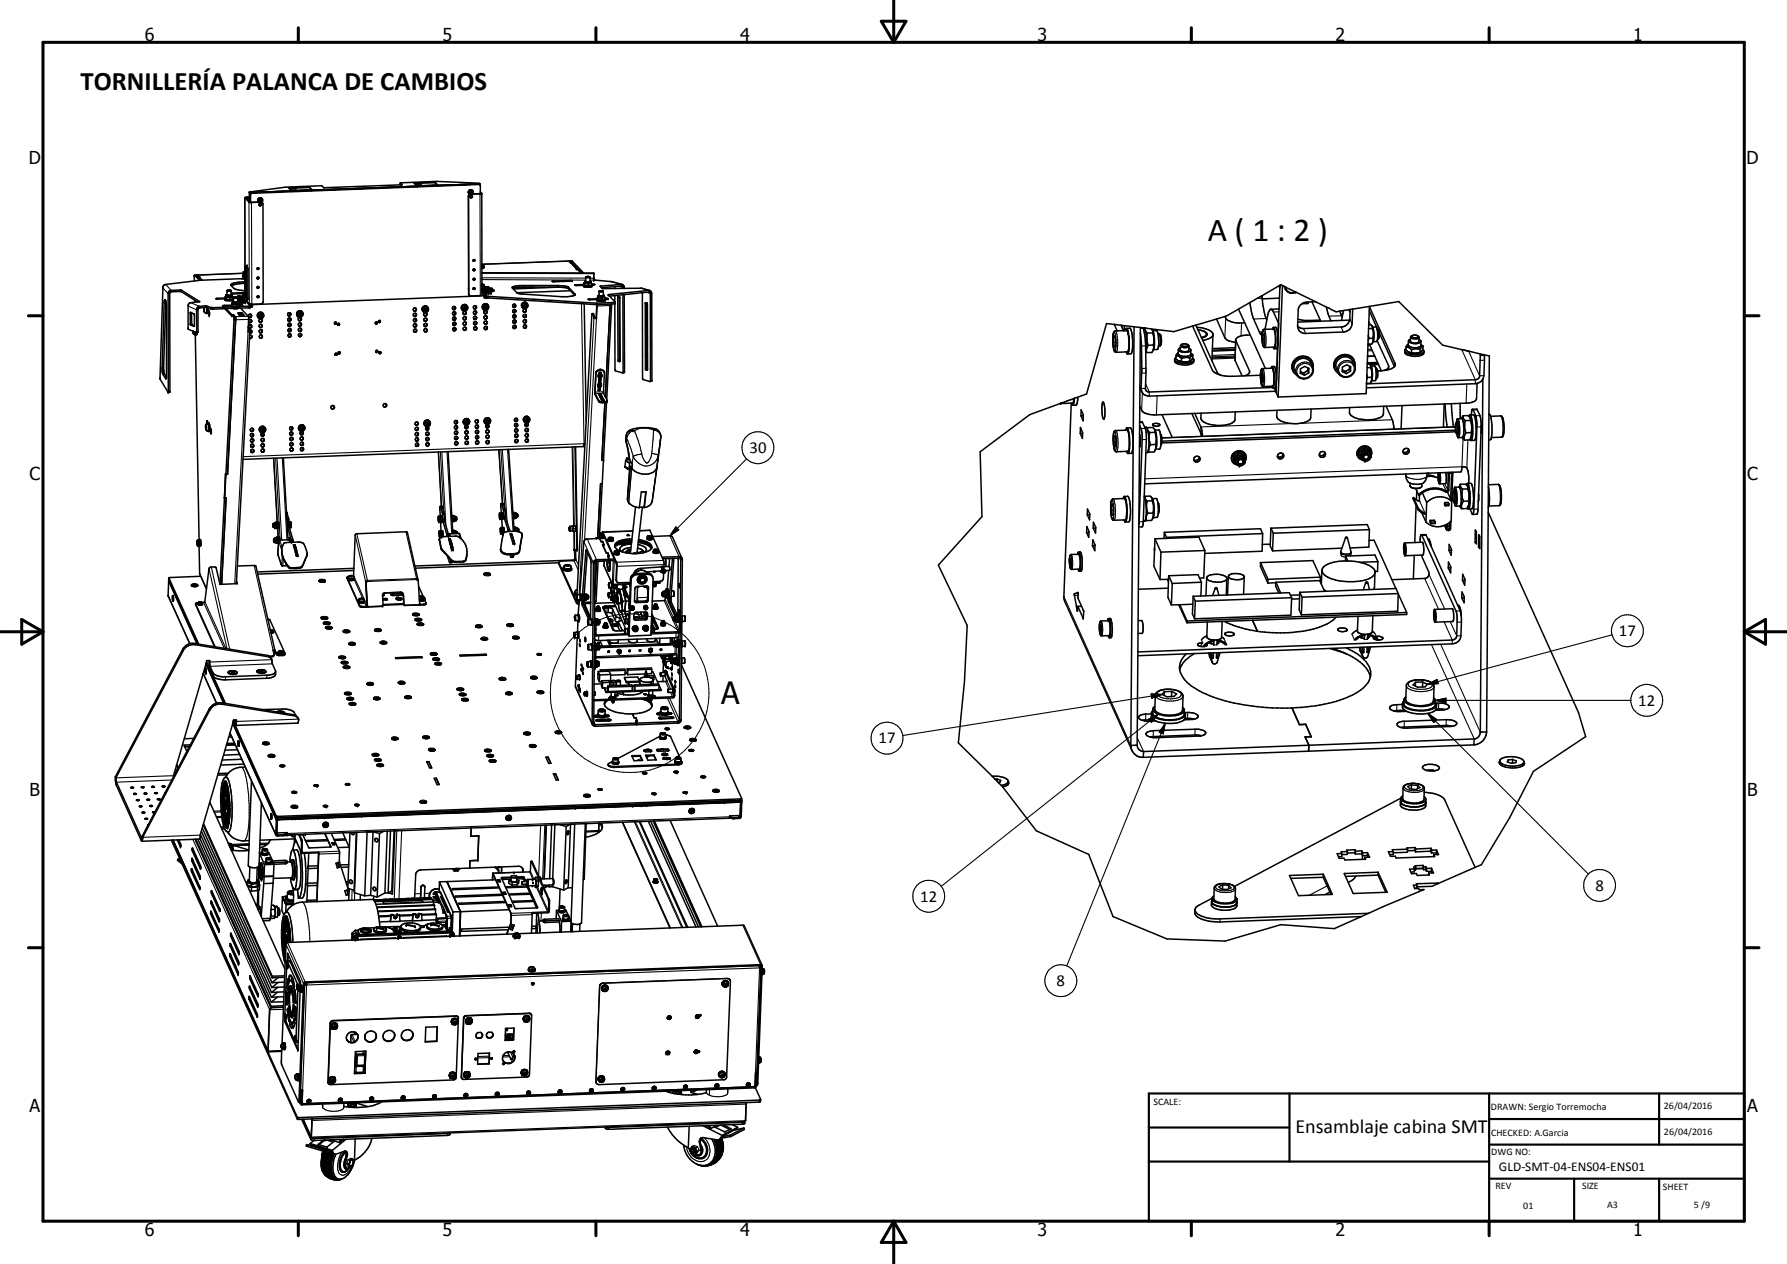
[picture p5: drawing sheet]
<svg xmlns="http://www.w3.org/2000/svg" width="420mm" height="297mm" viewBox="0 0 420 297" stroke-linecap="round" stroke-linejoin="round" font-family="sans-serif">
<defs><g id="words">
<text font-size="7.9" x="284" y="56.7">A ( 1 : 2 )</text>
<text font-size="7.2" x="169.5" y="165.5">A</text>
<text font-size="6.3" x="18.9" y="21.3">TORNILLERÍA PALANCA DE CAMBIOS</text>
<text font-size="4.7" x="304.6" y="266.2">Ensamblaje cabina SMT</text>
<g font-size="4.2">
<text x="34" y="9.6">6</text>
<text x="104" y="9.6">5</text>
<text x="174" y="9.6">4</text>
<text x="244" y="9.6">3</text>
<text x="314" y="9.6">2</text>
<text x="384" y="9.6">1</text>
<text x="6.8" y="38.7">D</text>
<text x="410.6" y="38.7">D</text>
<text x="7" y="112.9">C</text>
<text x="410.8" y="112.9">C</text>
<text x="7" y="187.1">B</text>
<text x="410.8" y="187.1">B</text>
<text x="7" y="261.4">A</text>
<text x="410.8" y="261.4">A</text>
<text x="34" y="290.4">6</text>
<text x="104" y="290.4">5</text>
<text x="174" y="290.4">4</text>
<text x="244" y="290.4">3</text>
<text x="314" y="290.4">2</text>
<text x="384" y="290.4">1</text>
</g>
<g font-size="3.9">
<text x="176.2" y="106.5">30</text>
<text x="380.7" y="149.5">17</text>
<text x="385.2" y="165.9">12</text>
<text x="206.6" y="174.7">17</text>
<text x="375.1" y="209.3">8</text>
<text x="216.4" y="211.9">12</text>
<text x="248.4" y="231.7">8</text>
</g>
<text font-size="3.1" x="352.4" y="275.2">GLD-SMT-04-ENS04-ENS01</text>
<g font-size="2.4">
<text x="271.2" y="259.7">SCALE:</text>
<text x="350.6" y="260.8">DRAWN: Sergio Torremocha</text>
<text x="391.2" y="260.6">26/04/2016</text>
<text x="350.6" y="267">CHECKED: A.Garcia</text>
<text x="391.2" y="266.7">26/04/2016</text>
<text x="350.6" y="271.4">DWG NO:</text>
<text x="351.6" y="279.3">REV</text>
<text x="372" y="279.4">SIZE</text>
<text x="391" y="279.6">SHEET</text>
<text x="358.1" y="284.1">01</text>
<text x="377.9" y="283.8">A3</text>
<text x="398.3" y="283.8">5 /9</text>
</g>
</g></defs>
<g fill="none" stroke="#000" stroke-width=".35">
<path d="M57.6 46.5l1 1h2.7l.3 .1 .2 .4 .1 23-.5 .4-2.8 .1M57.6 46.5v17.9v-1.8M57.8 46.4l1 1.1h2.5l.4 .1M57.8 46.4h.1M57.9 46.5l.6 .6 .1-.2M58 46.4l-.1 .2M58 46.4l-.4 .1M58 46.4h-.1M58.2 46.4l-.1 .1 .5 .5M58.6 45.1v1.8M58.6 45.1l.1 .1v2.3M58.6 46.4h-.6"/>
<path d="M58.6 45.3h.1M60.7 46.9v.3M60.7 47.2l.1 .2M60.7 47.2l.3 .3M60.8 47.5l-.2-.5 .1-.3 .3-.2h.4l.4 .4v.3l-.3 .3M60.9 46.6l-.2 .3M60.9 48.3h.1M61 47.8h.2a.3 .3 0 0 1 .2 .5 .3 .3 0 0 1-.5-.2zM61 47.1l.2-.2 .1 .2M61 46.6l.5 .1M61 47.1l.2 .1M61.2 47.2h.1"/>
<path d="M61.3 47.1l-.1 .1M61.4 47.8v.5h-.4M61.4 46.6l-.3-.1-.4 .4M61.5 46.7l.2 .4-.3 .4M61.5 46.7h.1M67.8 44.1l4.9-.2 .7 .7-4.9 .2zM69.6 44.2v.2h-1.5M72.7 44.1l.6 .5M72.7 43.9v.2M72.7 44.1l-4.8 .1M94.1 43v.4M94.1 43l.4 .4"/>
<path d="M94.1 43l8.6-.4 9.9 .5 .2 .1M94.1 43.1l.3 .3M94.5 43.4l-18.1 .7h-.3l-.4-.5-8.6 .4-8.5 1.1M97.3 43l5-.2 .6 .7-4.9 .2zM99.1 43.1v.2h-1.4M102.3 42.8v.1M102.3 42.9l.5 .6M102.3 42.9l-4.9 .2M102.7 43.4v.1M110.4 44.7l-.3 .5 .2 .3M110.5 45.2l.1 .1M110.6 45.6l-.5 .4 .2 23.4"/>
<path d="M110.6 45.3h.1M110.6 45.6l-.2 .2-.3 .3M110.6 44.7h-.1M110.7 44.7l.5 .3-.3 .6M110.8 45.2l-.2-.2-.1 .1 .1 .2M110.8 45.2l-.2 .1M110.8 45.2h.1M111 46a.31 .31 0 0 1-.1 .5 .31 .31 0 0 1-.4-.3l.2-.3 .3 .1M111 44.8a.49 .49 0 0 0-.7 .1 .49 .49 0 0 0 .2 .7M111 45.6l.2-.7-.4-.3a.57 .57 0 0 0-.7 .3 .57 .57 0 0 0 .3 .7M111 46.3l-.4 .1M112.6 43.2h.1"/>
<path d="M112.7 43.3l.2 .2v2M112.8 43.2h-.1M112.8 43.4l-53.7 2-.2 .3v1.8M112.8 43.4v-.2l-54.1 2.1h.3M112.9 45.4l.1 .1-2.4 .1M112.9 45.1l.4 .4M113.3 45.5v23.9l-.4 .1M113.3 45.5l-2.7 .1M38.7 70.4l.3 .5 .1 .9v16.9l-.1 .3-.7-1.1-.2-1.3zM39 70.8l-.5 16 .1 1 .5 .9M44.8 73.4h.1M44.8 73.4v2.9"/>
<path d="M44.8 76.3v.1M44.8 73.4l.9 .4v2.8M44.8 76.4l.8 .3 .1-.1M45.1 73.5v2.8M45.1 76.3h.1M45.2 76.3l.5 .3M45.4 77.8v.5l.5 .2M45.5 78.1h-.1M45.5 77.9v.2M45.5 77.9h-.1v.2M45.8 64.7l.3-.1 1.1 1.3M45.8 64.7l1.1 1.2"/>
<path d="M45.8 64.7l-.1 1.3M45.8 70.5v.5M45.9 78.1v.4M45.9 78.5l.9 48.3M45.9 78.4v.1M46 78.1l-.1 .3M46.1 78.6h-.1M46.1 78.5v.1M46.2 78.1l-.1 .3M46.2 78.1l-.1 .5M46.2 72.8v5.3M46.2 78.1h.1"/>
<path d="M46.3 64.6v.3M46.3 64.6h.1M46.3 64.8h.1M46.3 78.1v.5l-.5-.1M46.3 64.6l.5 .5M46.3 64.8l.4 .4M46.5 71l-3.8-2.5-2.5 .1-.3 .2 .1 23.3-.5 .1M46.6 72.8v5.3h-.4M46.6 72.8h-.4M46.7 65.2v.1M46.8 65.1h.1l-.2 .1M46.8 65.1v.1"/>
<path d="M46.9 72v.3M46.9 72a4.1 4.1 0 0 1 2.9 .3l4.6-.2M46.9 72l-.6 .4-.1 .4M46.9 70.9h.1M46.9 70.9l-4.3-2.7h-2.5l-.6 .6v23.4M46.9 70.9l-2 .2-.5 .3-.2 .4v5.5l2 .8M47.9 72.3l.1 .9 .3 .3h.3l.1-.2v-1M48 72.4v.3M48 72.4v.6v-.3M48 72.4h.1M48 72.7h.1M48.2 73.4h.1"/>
<path d="M48.5 73.5l.1 .2M48.7 72.3l-.1 1.4M48.9 72.4v.8l-.1 .5h-.2M49.1 73.1l.1 1.1zM49.2 74.2h.1M50.8 70.1l.1 .2 2-.1M50.8 70.1h.1M52.9 70.4h.3M52.9 72.6l1.6 1.6v-.2M53 69.7l.1 .6M53 70.2h-.1M53 70l-2.1 .1"/>
<path d="M53.1 70.3l.1 .1M53.1 69.6h.1M53.1 69.8l.9 .1M53.1 69.3h.1M53.1 69.3v.3M53.1 70.3l.7 .1M53.1 69.6l-.1 .1M53.2 69.3l.3 .2 1.1-.2M53.2 72.6l1.3 1.4M53.4 68.3l.1 1.1 .8-.1v-1M53.4 69.2l-.3 .1M53.4 68.3l.4 .2 .5-.2"/>
<path d="M53.5 68.2h.8h-.6l-.3 .1M54 69.9v.5M54 70.4h-.2M54.3 68.2v.1M54.3 66.9v.1M54.3 69.3v.1M54.3 67v.1M54.3 69.2l.3 .1-.1 .4-1.3-.1M54.3 67.1a2.85 2.85 0 0 0 2.5 1.1l.8 .1M54.4 71.9v.3l.2 .1 1.7-.1M54.4 70.4h-1.2M54.5 71.7l-2.1 .2h2"/>
<path d="M54.5 71.8l-.1 .1M54.5 71.3l.1 .2M54.5 71.8l.1 .1M54.5 71.3v.5M54.5 74h.4a1.13 1.13 0 0 1 .5 1.1l-1.9 36.4M54.5 74l.4 .5 .1 .7-3.3 62.1M54.6 69.6h.1M54.6 71.9l.9 .1M54.6 71h1.2M54.6 71.5h.9M54.6 71.9h.1M54.6 69.6l.1 .1"/>
<path d="M54.6 71v.2M54.6 71.2l-.1 .1M54.6 71.5l.1 .4M54.7 69.7v.1M54.7 71.9l.2 .1M54.7 70h1.1M54.7 70.2l.1 .2-.4 .1-1.2-.1M54.7 69.8l-.7 .1M54.7 70.2l-.7 .2M54.7 70.2l-.3 .2M54.7 69.8v.4M54.9 72.5h.1"/>
<path d="M54.9 70.4h.1M54.9 70.1a.64 .64 0 0 1-.9 .6l-1-.1-.1-.4M54.9 72.5l-5.2 .1-1.5-.4-1.4 .2-.2 .4M54.9 72.3v.2M54.9 70.8l-.3 .2M54.9 70.1h-.2M54.9 72h.9M55 69.8l-.1 1.2h.9M55 69.8h.8M55.5 72h.5M55.5 71.5v.5M55.8 69.8l.1 .3"/>
<path d="M55.9 70.8l.2 .1v.4l-1.2 .1-.3-.2M55.9 70.3v.1M55.9 69.9l-.1 1.1M55.9 72.3l-.1 .3-.9-.1M55.9 69.6h.1M55.9 70.1h.6M55.9 69.6v.3h.2M55.9 69.7h.6M55.9 70.1v.1M55.9 69.8l-.1 .1M56 73.6h.1M56 73.6l.8-.1 .7 .7-1 .1z"/>
<path d="M56 69.7h.1M56 69.6v.1M56 69.6h.3M56.1 71.2l.1 .2M56.1 71h-.3M56.1 69.6h.3M56.1 73.8h.1M56.1 70.3h.1M56.1 70.3h.4M56.1 70.3h.9M56.2 70h.1M56.2 73.8h.7l.5 .5"/>
<path d="M56.2 73.8v.1M56.2 71.4l-.7 .1M56.2 71.8l.2 .1M56.2 71.9l-.3 .1M56.2 71.9l-.2 .1M56.2 71.4v.5M56.2 71.6l.9 .2h-.8M56.3 69.7l.2-.1v.3l-.7 .1M56.3 70l.3 .1M56.3 72.2h.1M56.3 70.7h.4M56.3 70v.2"/>
<path d="M56.3 69.5l-.3 .1M56.3 69.5v.1M56.3 69.6h.1M56.4 71.9l-1 .2-1-.1M56.4 71.9l-.1 .3M56.4 69.6v.1M56.4 70.9l.4-.1zM56.5 69.8l.1 .2M56.5 71h.5zM56.5 70.3h.1M56.6 70v.3l.7-.1M56.6 72.4l1.8 2"/>
<path d="M56.6 69.9v.1M56.7 71.1h.4zM56.7 69.8h.4M56.8 70.8h.1M56.8 69.7h.1M56.8 69.8l-.1 .2h.6v.2M56.8 69.7v.1M56.8 69.7h.3M56.8 69.7h.8M56.8 69.6v.1M56.9 70.7h.4M56.9 71h.1"/>
<path d="M57 70.1v.2M57 70.1l-1 .1M57.1 69.6v.1M57.1 69.7h-.2M57.1 71.1h.1M57.1 69.6v.2M57.1 64.7h.1M57.1 64.9l.1 .1M57.1 69.1v.3l.1-.3M57.1 64.9h.1M57.2 64.7v.3M57.2 69v.1"/>
<path d="M57.2 64.6h.1M57.2 64.6l-.1 .3M57.2 65h.1M57.2 69l-.1 .1M57.2 64.6v.4M57.2 69.1v.3M57.2 70.9l-.1 .1h.5M57.2 69.8h-.1M57.2 64.2l-10.9 .4M57.2 63.9h.4M57.3 69l-3 .1M57.3 64.6v.5"/>
<path d="M57.3 69.1h.1M57.3 69.5h.2M57.3 69.4h.1M57.3 69.4h-.1M57.3 70.2l-.3 .1M57.3 65.1l-.1 .4h-.4a98.8 98.8 0 0 0-17.8 1.3l-.4 .2-.3 .4-.7 21.7 1.9 3.1M57.3 69l-.2 .1M57.3 64.7l.1 .1M57.3 69h.1M57.3 70.1h-.3M57.3 64.5v.1M57.3 69v.5"/>
<path d="M57.3 64.6v.1M57.3 65v.1M57.3 69v.1M57.3 69.4v.1M57.3 64.5h.2M57.4 70.9v-.1h-.4l.6 .2M57.4 64.9l-.1 .1M57.4 71l-.1 .1h.4l-.1-.1M57.5 65.1l.1 .1M57.5 68.9l-.2 .1M57.5 68.9v.1M57.5 64.5l.1 .1"/>
<path d="M57.5 69.5l.1 .1M57.5 69v.5M57.5 65.1h-.2M57.6 64.4l.2 .1M57.6 64.4l-.1 .1M57.6 64.4l-.1 .7M57.6 65.1v.1M57.6 68.8v.2M57.6 68.8h.1M57.6 69h.2M57.6 68.8l-.1 .1M57.6 69.8l-.3 .2-.1-.2h-.1"/>
<path d="M57.6 69.6h.2M57.6 66.6l-2 .2-1.2 .3M57.6 69v.4M57.6 63.9h-.4v.7M57.6 68.7l-3.3 .2M57.6 66.2a5.6 5.6 0 0 0-3.3 .7M57.6 64.6v.5M57.6 65.2v3.6M57.6 69.6v.2M57.6 64.9h.2M57.6 64.6h.2M57.6 62.6h.3l.4 .5v7.2l-.4 .4"/>
<path d="M57.6 69.4v.2M57.7 62.6l.3 .4M57.7 70.7l.9 .8M57.7 68.8l.1 .1M57.8 69.6h.1M57.8 64.3l.1 .4v.5M57.8 64.3l-.1 .1M57.8 64.3l.1 .2M57.8 64.6l.1 .2M57.8 64.5v.1M57.8 63.1v.4M57.8 64.5v.7"/>
<path d="M57.8 65.3l.1 .4M57.8 66l.1 .5v-.3M57.8 66.8v.4M57.8 67.5l.1 .4zM57.8 68.9v.7M57.8 65.1l.1 .1M57.8 65.2h.1M57.8 66h.1M57.8 67.2h.1M57.8 64.2l.1 .1M57.8 68.2h.1M57.8 66.8h.1"/>
<path d="M57.8 67.5h.1M57.8 65.2h-.2M57.8 63.8h.1M57.8 65.7h.1M57.8 65.3h.1M57.8 63.1h.1M57.8 69l.1 .1M57.8 69.5v.1M57.8 69.3l-.2 .1M57.9 70.7l.7 .8M57.9 68.7v.2M57.9 68.7l-.2 .1"/>
<path d="M57.9 63.8v.5M57.9 68.2v.5v-.4M57.9 68.8v.8M57.9 69.4l-.1 .1M57.9 70.7h-2M57.9 65.4v.3M57.9 66.9v.2M57.9 64.9l-.1 .1M58 63l.1 7.3-2.2 .2M58 63h.1M58.1 62.4v.4zM58.2 71.2h.2"/>
<path d="M58.4 77.4l.1 .3-.2 .2M58.4 74.4l-.1 3.6 .4-.1-.3-1.1M58.5 75.6l.2 .2M58.6 75.8h.1M58.7 78.9l.3-.1 .3 .2-.3 .5h-.4h.1M58.7 77.6l.5 .1M58.7 78.3h.1M58.7 71.9l-2.3 .2M58.7 77.8l-3.1 59.4M58.8 71.8h.1M59 73.9a.37 .37 0 0 1 .1 .5 .37 .37 0 0 1-.5 .1M59 76.4a.35 .35 0 0 1 0 .5 .35 .35 0 0 1-.5-.1 .35 .35 0 0 1 .2-.5l.4 .1 .1 .4-.2 .2h-.4"/>
<path d="M59 75.1l.1 .5-.4 .2M59 77.6l.2 .3M59 78.8l.2 .4-.3 .3M59 75.1l.2 .3-.1 .3-.4 .1M59 75.1h-.4l-.1 .2M59.1 71.5l.2 .2M59.2 77.9l-.4 .4M59.2 77.9l-.1 .3-.3 .1M59.3 71.7l-.6 .1-.1 .5-2.7 .1M59.3 71.7v.4l-.6 .1M60.5 67.7h.1M60.5 69.6h.3l.1 .2-.4 .1z"/>
<path d="M60.7 74.6l.2 .2M60.7 74.7l.4 .1M60.7 69.6v.3M60.8 67.4l.1 .2M60.8 65.2l.1 .1M60.8 62.9v.1M60.8 63l-.3-.1-.1 .2 .3 .2M60.8 63l-.1 .3M60.8 65.4l-.1 .1M60.9 67.5l-.4-.1v.3M60.9 69.8l-.4 .1M60.9 65.3l-.2-.2-.2 .1 .2 .3"/>
<path d="M60.9 67.5l-.3 .2M60.9 65.3l-.2 .2M60.9 67.6l-.4 .1M61 75.7h.3M61 76.3l.3-.1 .2 .1 .1 .3-.1 .3h-.5l-.1-.3zM61.1 73.4l-.4 .2a.75 .75 0 0 0 0 1.1M61.1 73.4l.6 .1M61.1 74.8h.4M61.1 75.7l-.2-.5 .5-.2 .3 .4-.4 .3M61.2 74.8a.66 .66 0 0 1-.5-1 .66 .66 0 0 1 1.1 0l.1 .6-.4 .4M61.2 73.4l-.5 .3-.1 .6M61.2 74.8h.3"/>
<path d="M61.2 74.4h.3M61.4 73.4a.74 .74 0 0 1 .6 .7 .74 .74 0 0 1-.5 .7M61.4 75l.2 .4-.3 .3M61.5 76.2l.1 .3M61.5 74l.1 .2M61.5 74h-.3l-.1 .2 .1 .3 .3-.1M61.5 77.5a.39 .39 0 0 1 .1 .5 .39 .39 0 0 1-.5 .1M61.5 78.7l.1 .5-.4 .2M61.6 76.5l-.1 .4h-.5M61.6 74.2l-.1 .2M67.9 74.2h.1M68 79.2h.1"/>
<path d="M68.1 74.7l.2 .1M68.1 73.5v.7M68.1 74.7v.7M68.1 74.7l-.4 .3 .1 .4M68.2 73.5l.1 .1M68.2 76l-.4 .1-.1 .3 .2 .3 .5-.1v-.3l-.2-.3M68.2 76l.1 .1M68.2 76v.6M68.2 77.2v.7M68.2 78.5l.2 .2-.1 .4zM68.2 77.3l.2 .2-.2 .4M68.2 74.8h.1"/>
<path d="M68.2 77.9h-.4M68.3 73.6l-.3-.1-.4 .2v.3l.4 .3M68.3 73.6v.4l-.3 .2M68.3 74.8l.1 .1-.1 .5h-.5M68.3 73.6l.1 .4-.4 .3M68.3 74.8v.5l-.5 .1M68.3 79.1l-.2 .1M68.3 76.1l-.1 .5h-.4M69.8 74l.3 .4M69.8 73.6v.4M69.8 73.6a.74 .74 0 0 1 1.1-.4 .74 .74 0 0 1 0 1.2 .74 .74 0 0 1-1.1-.4M70.3 77.8l.1 .1"/>
<path d="M70.4 74.1h.3M70.6 74l-.2 .1M70.6 73.1l-.4 .1-.4 .4M70.7 74.7l.1 .4-.3 .3-.3-.1-.1-.4a.38 .38 0 0 1 .5-.3 .38 .38 0 0 1 .3 .5 .38 .38 0 0 1-.6 .3M70.7 73.1l.2 .1M70.7 75.9l.1 .1M70.7 73.6l.1 .1M70.7 74v.1M70.7 73.6h-.3l-.1 .2 .1 .3M70.7 78.4l.1 .1M70.7 73.6l.2 .2M70.8 76v.4l-.5 .2"/>
<path d="M70.8 77.2l.1 .4-.5 .3M70.8 78.4l-.5 .1v.5M70.8 78.4a.39 .39 0 0 1 0 .6 .39 .39 0 0 1-.5 0M70.8 78.5v.4l-.5 .1M70.8 77.2l-.4-.1-.2 .2 .2 .6M70.8 77.3v.3l-.4 .3M70.9 73.2v.1M70.9 73.8l-.2 .2M70.9 73.8l-.2 .3M78.7 75.7a.25 .25 0 0 1 .4 .1 .25 .25 0 0 1-.1 .4 .25 .25 0 0 1-.4-.1zM79 75.7v.3l-.3 .1M79.7 76.3l-.3 .1"/>
<path d="M79.8 76.1v.3M79.8 76.1l-.1 .2M79.8 76.1l-.4-.1v.2l.1 .3 .3-.1M88.3 75.8l.4-.1v.4h-.4zM88.5 75.6l.2 .3-.2 .2h-.2M89.3 75.3l.1 .4h-.3M89.3 75.3l-.3 .1 .1 .3M89.3 75.3l.1 .3-.3 .1M97.2 72.5l.5-.1a.39 .39 0 0 1 .1 .7 .39 .39 0 0 1-.7-.3zM97.3 73.7a.4 .4 0 0 1 .6 0 .4 .4 0 0 1-.1 .6 .4 .4 0 0 1-.6-.1zM97.4 74.3l.2 .1M97.7 72.4l.1 .5-.5 .2"/>
<path d="M97.7 73.7l.2 .3-.3 .3M97.7 76.1a.38 .38 0 0 0-.5 .2 .38 .38 0 0 0 .3 .5M97.7 76.1l.2 .2M97.7 76.1l.2 .3M97.7 74.9l.1 .1M97.8 77.4l.1 .5-.4 .2-.3-.2 .2-.6 .5 .1v.5l-.3 .2-.2-.1M97.8 74.9a.39 .39 0 0 0-.5 .2 .39 .39 0 0 0 .1 .5M97.8 75v.4l-.5 .2M97.8 74.9l.1 .5-.3 .2M97.9 76.4l-.2 .4h-.2M97.9 76.3v.5h-.5M99.3 72.8l.1 .3"/>
<path d="M99.6 73.3h.1M99.9 71.9l.5 .2M99.9 71.9l-.6 .4v.5M99.9 71.9l-.5 .4-.1 .6M99.9 72.9h.3M100.1 71.9a.75 .75 0 0 1 .5 1.2 .75 .75 0 0 1-1.3-.1M100.1 73.5h-.2l-.3 .5a.39 .39 0 0 0 .5 .3 .39 .39 0 0 0 .3-.6M100.1 73.5l.3 .2M100.1 73.5l.2 .3M100.2 76l.2 .4-.3 .3h-.3M100.2 74.8l.2 .3-.1 .2-.4 .2M100.2 72.5l.1 .2"/>
<path d="M100.2 77.3a.39 .39 0 0 0-.5 .2 .39 .39 0 0 0 .2 .5M100.2 77.3l.1 .5-.3 .2M100.2 77.3a.39 .39 0 0 1 .2 .5 .39 .39 0 0 1-.5 .1M100.2 72.5h-.3l-.1 .2 .2 .3 .2-.1M100.2 72.5l.2 .2M100.3 73.8l-.2 .4h-.3M100.3 72.7l-.1 .2M100.3 72.7h.1M100.4 72.7l-.2 .2M106.6 76.5h.2M106.9 72.1l-.5 .2v.3l.2 .2M106.9 72.1v.6"/>
<path d="M106.9 73.3v.6M106.9 72.1h.1M106.9 72.1l.2 .4-.2 .3h-.3M106.9 74.5v.7M107 75.7v.7M107 77v.6M107 75.7l-.5 .3 .2 .5M107 73.3l.1 .4-.2 .2-.4 .1M107 74.5a.38 .38 0 0 1 0 .6 .38 .38 0 0 1-.5 .1M107 77l-.5 .2 .2 .5M107 75.7l.1 .2M107 75.8l.1 .1"/>
<path d="M107 77l.1 .1M107 77l.1 .3-.1 .3M107 72.2v.4l-.4 .2M107 77.6l-.3 .1M107.1 77.1l.1 .4-.5 .2M107.1 75.9v.3l-.3 .3M107.1 75.9l.1 .2-.4 .4M108.5 72.1l.2 .7M108.5 72.1l.2 .8M108.6 71.9l-.1 .2M108.6 71.9a.68 .68 0 0 1 .9-.3 .74 .74 0 0 1 .5 .7 .74 .74 0 0 1-.5 .7M108.7 72.8l.1 .1"/>
<path d="M108.7 72.9l.3 .2 .5-.1M108.8 72.9h.1M109.2 72.6h.2M109.3 71.6l-.7 .3M109.4 71.6l.2 .1M109.4 72.1l.1 .2M109.4 75.7l.2 .2v.3l-.5 .2M109.4 74.4l.2 .2M109.4 73.2l.1 .1M109.4 72.6h.1M109.5 72.1h-.3l-.2 .3 .2 .2h.3M109.5 72.1l.1 .3"/>
<path d="M109.5 73.3v.4l-.4 .2M109.5 73.3l-.3-.1-.2 .1-.1 .4 .2 .2M109.5 77v.4l-.5 .2M109.5 72.3l-.1 .3M109.5 73.4v.4l-.4 .1M109.5 72.3l.1 .1M109.6 74.6l-.2 .5h-.4M109.6 72.4l-.1 .2M110.2 69l.2 .4M110.2 67.8v.3M110.3 69.4l.4 .2 2.2-.1M111.2 61.1l.3-.1v.4h-.2z"/>
<path d="M111.3 67.7v.2M111.3 67.9l.2 .1M111.3 63.5l.1 .1M111.3 67.7v.3M111.5 65.4h-.2v.3M111.5 65.4l.1 .3-.1 .1-.2-.1M111.5 61.3v.1M111.6 65.4v.3h-.3M111.6 63.2v.1M111.6 67.6v.1M111.6 63.3l-.2 .3M111.6 67.9l-.1 .1"/>
<path d="M111.6 67.7l-.1 .3M111.6 67.7l-.3-.1v.1M111.6 63.3a.22 .22 0 0 0-.4 0 .22 .22 0 0 0 .2 .3M111.6 61.1l-.1 .2M111.6 67.7v.2M111.8 71.9l.2 .2v.2l-.2 .3-.4-.1M111.8 73.1l.2 .4-.3 .3h-.2M111.8 74.3l-.5 .2 .3 .6M111.8 74.3l.2 .1M111.9 74.3l.1 .3v.2l-.4 .3M111.9 75.6l.1 .4-.1 .2h-.4M111.9 76.8a.37 .37 0 0 1 .1 .5 .37 .37 0 0 1-.5 .2"/>
<path d="M112 74.5v.5l-.4 .1M112.9 69.5l-53.7 2.1M113.3 62.3l.2 .3-.1 .4M113.3 64.1l26.3 .1v1.6h.4a18.2 18.2 0 0 1 6.3 1M113.3 67.3h.1M113.3 69.1h.5M113.3 64.2l26.3 .1M113.3 68.6l.8 .7M113.3 68.2l.1 .1 2.7-.1M113.3 67.8h.3M113.3 66.7l.1 .1h-.1M113.3 62.4l.4 .1"/>
<path d="M113.3 62.9h.1M113.4 67.8l.3-.1 .4 .1M113.4 62.4h.1M113.4 62.4v.6M113.4 66.9v.5M113.4 67.4l-.1 .1M113.4 63l-.1 .1M113.7 66.9l-.3-.1v.6M113.7 62.5v.4M113.7 66.9h.1M113.7 62.9l-.3 .1M113.7 62.5h.1"/>
<path d="M113.7 66.9v.4M113.7 68.6l.7 .7-.6 .1v.4l.2 .2 26.3 1.6M113.7 67.5l.4 .1 .1-.2v.3M113.7 67.7l-.1 .2 .2 .1M113.7 67.5v.5h.6M113.7 67.3l-.3 .1M113.7 66.9l.1 .1M113.7 62.5l.1 .2M113.8 62.5l-.1 .4M113.8 62.6h.1M113.8 66.9v.1M113.8 69.4l.4 .3 26 1.5 4.4-.2"/>
<path d="M113.8 67l-.1 .3M113.8 67.5l.1 .1M113.9 67.8h-.2M113.9 67.4h.1M113.9 68.1h.4zM114.1 72.4h.3M114.1 67.8v.2M114.1 67.4h-.3l.1 .1M114.1 68.5l.1 .1M114.1 67.4h.1M114.2 67.4l-.5 .1M114.2 67.5h.1"/>
<path d="M114.2 67.4h.1M114.2 72.4h-.1M114.2 68.6h.4zM114.2 71.4h-.1a.75 .75 0 0 0-.7 .5 .75 .75 0 0 0 .2 .8M114.2 67.7l.3 .1M114.2 68h.1M114.2 67.7h-.4M114.3 68.8h.5zM114.3 73a.37 .37 0 0 1 .1 .6 .37 .37 0 0 1-.6-.1 .37 .37 0 0 1 .3-.5l.3 .1 .1 .4-.5 .2M114.3 67.7h.1M114.3 71.9l.2 .2M114.3 67.7l.1 .1"/>
<path d="M114.4 71.4l.2 .1M114.4 67.8l.1 .3M114.4 67.8h-.3M114.4 76.8l.1 .5-.6 .1M114.4 75.5l.1 .1M114.4 67.9l-.1 .1M114.4 67.9h.1M114.5 74.3l-.1 .5-.2 .1M114.5 75.6v.4l-.3 .2h-.3M114.5 72.1l-.1 .3M114.5 68.9l.4 .1zM114.5 74.3v.5l-.6 .1"/>
<path d="M114.5 74.3l-.3-.1-.3 .1-.1 .5 .2 .2M114.5 67.6v.2M114.5 67.9v.2M114.5 72.1v.1M114.5 67.8h.6v.3h-.7M114.5 68.5l-.2 .1M114.5 67.9h.3M114.5 67.6h.1M114.5 68.1h.1M114.5 72.2l-.1-.3h-.3l-.2 .3 .2 .2M114.5 72.2l-.1 .2M114.5 68.1h.5"/>
<path d="M114.5 67.6h.5M114.5 67.5v.1M114.5 67.5l.1 .1M114.6 67.5h.3M114.6 67.6h.3M114.6 67.5h.1M114.6 67.5h-.1M114.7 68.5h.2M114.7 68.7l.1 .1M114.8 67.9v.2M114.8 67.5h.1M114.9 72.1a.75 .75 0 0 0-1.2-.6 .75 .75 0 0 0 0 1.3 .75 .75 0 0 0 1.2-.5"/>
<path d="M114.9 67.5h.1M114.9 67.5l-.3 .1M114.9 67.6h.1M115 68.7l.3 .1zM115 67.9h-.2M115 67.9h.4l-.2 .2h.4l-.5-.1M115 67.6v.2M115 67.8l.6-.1 .5 .5M115 67.8l-.1 .1M115.1 68.9h.4zM115.1 68.5l-.3 .1h.4h-.3M115.3 68.7v.1"/>
<path d="M115.5 68.9h.1M116.1 68.2v.3h-.2h-2.6M120.4 67.5l.4-.2 1.4-.2h9.9l1.4 .3 1.8 1.8a2.38 2.38 0 0 1-1.9 .5l-11.4-.7-.4-.1zM120.6 67.8l2.4-.4 9.7 .2 1 .3 1.4 1.5M121 71.5l-.4 .1-.1 .3 .2 .3 .5-.1 .1-.3-.2-.3M121 71.5l.1 .1M121 71.5v.6M121.1 72.7v.7M121.1 74v.6M121.1 74l-.5 .2 .1 .4M121.1 74l.1 .5-.5 .2M121.1 75.2v.7"/>
<path d="M121.1 74l.2 .3-.1 .3h-.5M121.1 76.5a.39 .39 0 0 1 .2 .5 .39 .39 0 0 1-.6 .1M121.1 76.5v.6M121.1 75.2l.1 .2-.1 .5M121.1 76.5l-.5 .2 .1 .4M121.1 75.9h-.4M121.1 77.1h-.4M121.1 71.6v.5l-.5 .1M121.1 76.5l.2 .4-.2 .2M121.2 72.8l.1 .4-.4 .3M121.2 72.8l-.3-.1-.3 .3v.4h.3M121.2 72.9v.4l-.3 .1"/>
<path d="M122.8 71.4l-.2 .4 .2 .5M123 72.4h.1M123 72.3h.1M123.3 71l-.6 .4M123.3 77.1l-.2-.3v-.3l.5-.1 .1 .4-.4 .3M123.3 72.1h.3M123.5 71a.77 .77 0 0 1 .6 1 .77 .77 0 0 1-1.1 .5 .77 .77 0 0 1-.3-1.1M123.6 73.9v.5l-.3 .2M123.6 71.6l.1 .2M123.6 72.1h.1M123.6 75.1l.1 .4-.3 .3h-.2M123.6 76.4l.2 .3-.1 .3h-.5"/>
<path d="M123.6 72.7l.1 .5a.39 .39 0 0 1-.6 .1 .39 .39 0 0 1 .1-.7h.3l.2 .3-.2 .4h-.4M123.7 71.8h.1M123.7 71.8l-.1 .3M123.7 71.8l-.1-.2h-.3l-.1 .3 .4 .2M123.8 71.2l-.6-.2-.4 .2M125.5 67.5l-4.5 .1M129.9 66.1l4.6-.1-4 .2zM131.3 67.5l-10.6 .4M134.1 68.3l-12.6 .5M134.1 61.5h.1M134.1 61.3h.4l2.7 2.9M134.1 61.3l2.8 2.9"/>
<path d="M134.1 61.4v.1M134.1 61.3v.1M134.1 61.8h.1M134.2 61.8h.1M134.3 61.8l-.4-.5-20.6 .8M134.3 61.8h.1M134.3 61.8h-.2M134.3 61.8l1.4 1.4M135.5 63.2h.2M135.7 63.2l.9 1M137.2 67.1v.3l.4 .1 1.4-.1 .2-.1v-.2M137.2 67.1l.6 .2 1.4-.2"/>
<path d="M137.2 67.1h.1M137.3 66.5l.2 .2M137.3 66.5l.1 .6M137.3 66.8l-2.1 .2 2 .1M137.4 67l-.2 .1M137.4 71.4l.4 27.5M137.4 67.1h.1M137.4 67.1l.2 .1M137.5 66.7v.4M137.5 67.1l.2 .1 1.2-.1M137.5 66.7h.9M137.5 66.4l-.2 .1"/>
<path d="M137.7 66l-.2 .1v.4l.8 .1 .6-.2M137.7 65.2h.9M137.8 65l.3 .2 .5-.2M137.8 65l-.1 .2M137.8 65h.8M138.4 66.7v.5M138.6 65.2h.1M138.6 65l.1 .1M138.7 65.1v1l-.6 .2-.4-.2v-.9M138.7 66l.2 .1M138.7 65.2h-.1M138.9 67.1l-1.2 .1"/>
<path d="M138.9 66.1v.3M138.9 66.1l-1.4 .1M138.9 66.4h.1M139 66.4l.1 .2M139.1 66.6v.5h-.2M139.1 67l.1 .1M139.1 66.8h.8l-.8 .2M139.1 66.6l-.7 .1M139.2 73.7l-3.5 66M139.2 73.7h.3l.4 .9 .3 .1M139.3 73.7l.4 1 .5 .1M140.2 74.7v.1"/>
<path d="M140.3 71.6l-.1 3.1M140.4 70.5l1.3 .1M140.4 71.6l-.2 3.2M140.4 70.4v.3l.6 .1h1.1l.3-.1v-.3M140.5 70.2l-2.2 .2h2.1M140.5 70.4h.1M140.5 70.4h-.1M140.5 69.8l.1 .2M140.5 69.8v.6M140.6 70.4h.1M140.6 70.4l.9 .1M140.6 69.5v.3"/>
<path d="M140.6 70v.4M140.6 70.4l1 .2M140.6 69.5l.3 .1 1.2-.1M140.6 70l.9 .1M140.6 69.8h-.1M140.8 68.5l.1 1M140.9 68.5h.1M140.9 69.5h.1M140.9 69.3l-.3 .2M140.9 68.5h.9M140.9 68.4h.9zM141 68.4l-.1 .1"/>
<path d="M141.5 70.1v.4M141.8 68.4v.1M141.8 68.5v1h-.9M141.8 70.5l-.2 .1M141.8 69.3l.3 .1v.4l-1.2 .1-.3-.1M142.1 69.7l.1 .3M142.2 69.8v.1M142.2 70.1h.7l-.7 .2M142.2 70v.4M142.2 70.4h.2M142.2 70.4l-.7 .1M142.2 70l-.7 .1"/>
<path d="M142.2 70.4l-.3 .1M142.4 70.4l-.7 .2M143.4 71.5l-1.1 21.7M143.8 71.5l-1.1 22.4M144.6 71.4v15.6l1.8 .6M144.6 67.4v.4M144.6 69.5v1.5M144.6 71v.4l-4.3 .2M145.6 69.8v14.9l.2 .2M145.6 69.8l-.2-.1-.2 .2 .1 14.9 .5 .1M145.6 69.8l.1 .1 .1 15M146.1 66.8v.4"/>
<path d="M146.1 66.8l.5 .3 .2 .7M146.1 66.8l-5 .5 .5 .5 9.3-.1 1.9 .6M146.1 67.2l.4 .4M146.1 67.2l-4.7 .4M146.5 69.3v18.2l-.1 .1M146.5 67.6v.2M146.8 69.2v18.2l-.1 .2h-.3M146.8 67.5l-.3 .1M151 68.8l.2 20.4M152 71.2v15.4l.2 .3M152.1 71.2h-.4l.1 15.5 .3 .3 .1-.1M152.1 71.2l.1 .2v15.5"/>
<path d="M152.6 68.2l.5 .3 .1 .4 .1 20.5-.1 .2-.3 .1M152.6 68.6l.3 .2v20.9M152.6 68.2l-9.6 1.1 1.6 1.7M152.6 68.6l-9.3 1M152.6 68.2v.4M261.8 79.1h.3M261.8 79.1v1.4M261.8 79.1l.3-.1 .2 1.1-.1 1.3-.2 .2-.2-1.1M261.9 77.9l.3-.1h2.8a8.1 8.1 0 0 1 .1 4.9l-2.7 .1a2.57 2.57 0 0 1-.7-2.3v-1.5zM262 76.2l-1.8-.2-4.7 16.6-2.1 .7M262 76.2l1.6 .3M262 76.2l.7 1.6"/>
<path d="M263.6 76.5h.1M263.6 76.5l.5 1.2M263.6 76.5h.8M263.6 76.5l.6 1.2M264.4 76.5l3.7 .5M264.4 76.5v1.2M264.9 77.2l-.3 .5M264.9 77.2l.8-.1 .2 .3 .4 2.5-.2 3-.2 .2-.8 .1M264.9 77.2h.1M265 77.2v.1M265 77.3l.5 2.2v2.4l-.3 1.2-.1 .1M266.6 76.8l-.7 98.4"/>
<path d="M268.1 77l-.7 98.1M268.1 77h.7M268.1 78.3l.3 2.6 .1 5.7-.2 4.7a1.8 1.8 0 0 0 1.9 1.8l29.7-1.2M268.8 77l.3 .1M268.8 77l.3 1.6 .3 2.2-.1 10.5a.8 .8 0 0 0 .9 .8l29-1M269.1 77.1h.3M269.1 77.1a10.7 10.7 0 0 1 .3 5.7M269.3 77.1h.1M269.3 77.1v.4M269.3 77.1l-.1 .2M269.3 77.8l.5 .5M269.4 77.1l1.3 .2"/>
<path d="M269.8 78.3l-.1 1.4 .2 1.5M270.7 77.3l.2 .2M270.9 77.6l.3 .5 .2 1.5v1.6l-.4 1.3M270.9 77.5l.1 .2M271 77.7v.5M271 77.7h.9l.3 .7M271 78.2l.3 1.1-.1 1.8M271 78.2l-1.2 .1M272.2 78.4l.2 1.7v1.3M272.2 78.4h.4M272.6 78.4a2.93 2.93 0 0 1 .4 2.6l-.4 .4h-.2M272.6 78.4l.2 1.2-.1 1.8"/>
<path d="M280.4 76.6l-4.4 1.3-5.3-.6M280.4 76.6l4.7 10.4a5.4 5.4 0 0 0 4.6 1.4l6.7-.2M281.2 76.4l-.8 .2M281.2 76.4l5 11.2 .9 .6M281.4 76.9a5.6 5.6 0 0 1 3.6 1.2l.2 .6a2.56 2.56 0 0 1-2.4 1.3M281.6 77.5l1.4 .3M282.6 77.7l.8 .4 .3 .6M283.2 77.9l.6 .5-.3 .6M283.5 79l-1 .4M283.6 78.8l-1.1 .5M283.7 78.5l-.1 .4M285.2 78.7l-.3 6.1"/>
<path d="M286 75l-4.8 1.4M286 75l2 4.4a2.9 2.9 0 0 0 2.5 1M288 74.4a3.1 3.1 0 0 0 3.1 1.5h1.6M288 74.4l-2 .6M290.5 79.9l-.1 4.7 1.6 3.7M291.2 72.6l-3.2 1.8M291.2 72.6l6.3 14M293.9 71.1l-2.7 1.5M293.9 71.1l.3 2.1 .4 1.5 1.6 3.6 .3 .3 .2 .1M294 78.7a3.7 3.7 0 0 0-3.5 1.1l3.3 7.4a1.16 1.16 0 0 1-1.2 1.1M296.7 69.5l-2.8 1.6M296.7 69.5l.6 3.9 .5 1.8"/>
<path d="M296.7 78.7l.2-1 .3-.3 2.3-.1 .4 1.6M296.9 78.6h.2M296.9 79.7h.4M296.9 78.6v1.1M296.9 78.6l.2-.1 .2 .9-.1 1-.2 .2-.1-.9M297.4 77.4l.6-3.1a1.72 1.72 0 0 1 .9-1.6l.4 .4 1.3 2.9-.6 16.1M299.2 77.3l.2-.3a2.23 2.23 0 0 1 .5 1.7v1.9l-.2 .9-2.4 .2a1.33 1.33 0 0 1-.5-1.4l-.1-1.6M299.4 77h.6l.4 1.9-.1 2.8-.1 .2-.6 .1M299.9 79v2.2l-.3 .8M300.7 67.2l.2 .5M300.7 67.2l-4 2.3M300.8 72.6l-2 .1"/>
<path d="M300.9 70.1l-4.1 .1M300.9 67.1l-.2 .1M300.9 67.1l.2-.2 .4 .2M300.9 67.1l-.9 25M300.9 67.1v.2M301.5 67.1l.5 .2M301.5 67.1l-1 26.2M302 67.3l.2 .7a1.69 1.69 0 0 0 2.4 .6M302 67.3l2.6 1.3M302.2 67.4h.1M304.6 68.6h.1M304.6 68.6l4.7 2.3"/>
<path d="M305.1 75l.4 .1a13 13 0 0 0 4.9 .1M307.6 71l-.1 .3-1.4 .1M308.5 71l2 4.5M309.3 70.9l-2 .1a2.1 2.1 0 0 0-2 1.9l-.2 3.7a1.74 1.74 0 0 0 1.9 1.8l8.8-.4a2.08 2.08 0 0 0 2.1-1.9l.1-3.5M309.3 70.9l2.6 1.3M311.9 72.2l.3 1.5 .8 1.7M311.9 72.2l2.2 1.1 .9-.2M315 73.1l.5 1.4M315.9 73l-.9 .1M315.9 73l-.5 2.3M317.1 72.8l-1.2 .2M317.1 72.8l.3 .6"/>
<path d="M317.3 75.2l-12.2 .5M317.4 72.7v2.2a2.08 2.08 0 0 1-2.1 1.9l-8.8 .4-.7-.1-.7-.4M318 72.6l-.9 .2M321.7 78.8l.2 .7M321.8 77.2h.9M321.8 76.3h.5l.3 .3M321.8 75.6l.3 .7M321.9 79.5h.9M321.9 79.5l-.2 .4M321.9 73l2 4.3M322 72l6.9-1.1 10.3 10.2 8.9 2.1M322 72.1l6 13.3-.1 .7"/>
<path d="M322 72l-4 .6M322 72l-.8 20.5-20.7 .8M322.6 76.7l.4 1.5v1.7l-.3 .7M322.6 76.6l.1 .6M322.7 77.2l.2 .9-.1 1.4M322.7 76.8h.9l.3 1.6-.1 1.8-.9 .1M322.8 79.5l.1 .7-.4 .7h-.9h.4l2.8 6.2M323.8 77.3h.1M323.9 77.3l.2 1.1-.1 1.4M323.9 79.8h.1M323.9 77.3a2.16 2.16 0 0 1 .1 2.5M324.3 78.1l3.6 8"/>
<path d="M331.6 79.7l-.4 .4M331.7 79.2l-.1 .9M332 78.9l-.3 .2v.2l.6 .3h.9l.5-.3M332 78.9l-.1 .1a.99 .99 0 0 0 1.5 0M332 78.9h.1a1.34 1.34 0 0 1 1.6 .4M333.7 79.3l-.1 .9M333.7 79.8l.4 .3v1.1l-.1 .2-.8 .3h-1.2l-.8-.4v-1.2M48.7 98.9l.1 .6 .1-.1M48.7 98.8v.1M48.7 98.8l-.1 .8M48.9 99.4l.2 .5M48.9 99.4h.3"/>
<path d="M49.2 99.4v.1M49.2 99.5l.1 1.8-.1 .1-.3-.1M71 99.9l-.7 .3M71.2 99.9a.74 .74 0 0 1 .5 .7 .74 .74 0 0 1-.5 .7M71.2 99.9l-.3-.1-.5 .2M71.3 99.9h.1M78.4 95.3a.4 .4 0 0 1 0 .7 .4 .4 0 0 1-.6-.3 .4 .4 0 0 1 .5-.4l.1 .1M78.5 95.5v.4l-.5 .2M78.8 83.4h.3M79.1 83.1h.1M79.2 83.1l-.1 .3M79.2 83.1h-.4v.3l.3 .1"/>
<path d="M79.2 83.1l-.1 .4M79.8 82.7h-.2v.4M79.8 82.7l.2 .1M79.8 82.7l.1 .1M79.9 82.8v.3h-.3M79.9 82.9l-.3 .2M88.4 82.8h.1M88.7 82.3l.1 .3-.3 .2M88.7 82.3l-.4 .2v.2l.2 .1M88.7 82.3l.1 .2-.3 .3M89.1 82.8l.3-.2 .2 .3-.4 .2zM89.4 82.6l.1 .4-.3 .1"/>
<path d="M90.7 94.9l.1 .1M90.8 95l-.1 .5h-.5M90.8 95l-.5-.1-.2 .2 .1 .4M90.8 95a.43 .43 0 0 1 0 .5 .43 .43 0 0 1-.6 0M98.1 99.2l.2 .4-.2 .2-.4 .1M99.7 99.6l.3 .5M100 98.9l-.3 .8M100.1 98.8h.8M100.4 99.7h.3M100.7 99.3l-.5 .3 .5 .2M100.7 99.3l.1 .2M100.7 99.3v.1"/>
<path d="M100.7 99.7v.1M100.8 99.5l-.1 .3M100.8 99.5l-.1 .2M107.3 98.8v.7M107.3 98.8l.2 .2M107.3 98.8l.2 .3-.2 .4M107.3 98.8l-.5 .3 .1 .4h.4M107.5 99.1v.4l-.5 .1M109.6 99.4h.3M109.8 100l.1 .1M109.9 99.4h.1M109.9 98.9h-.3l-.1 .3 .1 .2h.3"/>
<path d="M109.9 98.9l.2 .3M110 99.1l-.1 .3M110.1 99.2l-.2 .2M110.1 98.5a.76 .76 0 0 0-1.2 .5 .76 .76 0 0 0 .9 .9 .76 .76 0 0 0 .5-1.2 .74 .74 0 0 0-1.1-.1 .74 .74 0 0 0 0 1.1M112.3 99.3l-.3 .1M112.3 98.7l.1 .2M112.4 100v.4l-.5 .2M112.4 99.1l-.1 .2M113.9 98.7v.6l.3 .3M114.7 98.2l-.4 .1M114.8 99.8l.1 .3M114.8 98.2a.75 .75 0 0 1 .5 .9 .75 .75 0 0 1-.8 .6 .75 .75 0 0 1-.6-.8"/>
<path d="M114.8 98.7l.1 .3M114.9 98.3a.75 .75 0 0 0-1 .4M114.9 99h.1M114.9 99l-.1 .2M115 98.3h.1M115 99l-.2 .2h-.3M115 99l-.2-.3-.3 .1-.1 .2 .1 .2M121.1 99.6h.4M121.4 98.3l.1 .6M121.5 99.6h.1M121.5 98.9l-.3 .1M121.5 98.3l.1 .1"/>
<path d="M121.5 99.6l.1 .1M121.5 99.6l.2 .3-.2 .3M121.6 98.4a.38 .38 0 0 0-.6 .1 .38 .38 0 0 0 .2 .5M121.6 98.4l.1 .4-.5 .3M121.6 98.4l-.1 .5M123.3 98l-.2 .6 .2 .5M123.3 98l-.2 .8 .3 .4M123.5 97.9l.4-.1 .4 .2M123.5 99.1v.1M123.5 97.9h.6M123.5 97.9l-.2 .1M123.7 98.8l.3 .1"/>
<path d="M123.9 99.4l.3 .3-.1 .4-.5 .1-.2-.4M123.9 99.4l-.4 .2-.1 .2M124 99.5l.1 .2M124 98.4l-.4 .3 .2 .2M124 98.4l.2 .2M124.1 99.7l-.1 .4h-.4M124.1 99.7l-.7 .1M124.2 98.6l-.2 .3M124.2 98h.1M124.3 98a.74 .74 0 0 1 .1 1.1 .74 .74 0 0 1-1.1 0M140.6 90.7l.1 .1M140.7 89.9h.3"/>
<path d="M140.7 89.9l.5-.1-.2 .2h-.2M140.7 90l.2 .1M140.7 90h.1M140.8 88.1l-.1 .2M140.8 90.9l-.1 .2 .2 .2 .3-.4M140.8 92.6l.5 .1h-.5zM140.9 86.9l-.4 .1-.4 .5-.2 5 .9 1.9 .9 .3 1-.2 .1-.4-.9-1.7 .2-4.7-.1-.4-.4-.3a1.25 1.25 0 0 0-1.4 .5l-.3 5 1 1.7 1.3 .2 .6-.3M140.9 89.8l-.2 .2M140.9 89.8l.2 .1M140.9 89.8l-.1 .1M140.9 87.6l.3 .1-.2-.1M140.9 89.8h.4l-.2 .3"/>
<path d="M140.9 86.9l.9 .1 .3 .4M140.9 89.7v.1M140.9 87.8l.1 .1M140.9 92.8l.4 .2M140.9 92.8h.1M140.9 90.7v.1M140.9 90.7l.2-.1v.2M140.9 90.1l-.3 .3v.3M140.9 90.1l.3 .1M140.9 90.1l-.4 .3 .1 .3M140.9 89.8h.1M140.9 90.8h.1"/>
<path d="M140.9 92.8h.3h.2l-.1 .2M140.9 90.8h.2M141 87.5h.1M141 93l.5 .1zM141 88.5l.3-.2v.3M141 87.5v.1M141 88.5v.1M141 88.4v.1M141 91l-.3 .1h.2l.2-.1M141 88.6h.3M141 88.5h.2M141.1 91.4l-.4 .2 .2 .1 .2-.3"/>
<path d="M141.1 90.8h.1M141.1 90.8h-.2M141.2 90.2l.2 .1M141.2 93.2l.4 .1h-.5zM141.2 90.6l-.1 .2M141.2 93h-.1M141.2 93.5h.5zM141.2 89.2l-.2 .2h-.2M141.2 88.5l.1 .1M141.3 88.7l.2-.3-.1-.2-.1-.2-.4 .1-.1 .5 .3 .2M141.3 89.2l-.3 .4-.2-.2M141.3 89.2l-.3 .3-.2-.1"/>
<path d="M141.3 88.7l-.5 .1M141.3 88.7l-.3 .2h-.2M141.3 89.2h-.3l-.2 .2M141.3 87.9h-.4l-.2 .2 .2 .5-.1 .3M141.3 87.9l.2 .5M141.3 87.5l-.3 .3-.1-.1 .1-.1M141.3 87.9l-.4 .1M141.3 87.5l-.2 .3h-.2v-.2M141.3 87.5l-.4 .1M141.3 88.7l-.1 .3-.4-.1M141.3 88.4l-.1 .1M141.3 87.5v.4"/>
<path d="M141.3 93.6l.5 .1-.4 .1zM141.3 86.9h-.4M141.4 90.7l-.3-.5-.4 .1v.5l.4 .2M141.4 90.3l-.1 .5-.2 .2M141.5 93.9h.1M141.6 93.3h.1M141.7 94l-.3-.1h.5l-.1 .1M141.7 94h.1M141.8 94l.3 .1-.4 .1-.1-.1M141.8 93.7v.1M142.2 94.6l-.7 13.5h.4M142.6 94.5l-1.7 31.8"/>
<path d="M151.2 89.2h.1M151.2 89.2l1.6 .5M152.8 89.7h.1M249.4 94.8l-7.3 2.7-11.6 8.7 .4 15.2-10.3 11.4 6.8 14.2-.6 13.1-1.5 14.5 8 7.8M251.9 94.7l-1.8 45.9 .2 .8 15.8 34.9M251.9 94.7l.4 .5M252.5 93.6l-.1 .9-.2 .2-2.8 .1M252.5 93.6l-3.1 1.2M252.6 93.6l-.3 1.6M253.4 93.3l-.3 1.8-.9 .1M253.4 93.3l-.9 .3M254.2 97.7h.5"/>
<path d="M254.2 96.3l.5 1.2v1.4l-.5-1.2zM259.2 94.6l.2-.1 .1 .3a7.4 7.4 0 0 1 .2 3.3l-.1 .3h-.2l-.2-1-.1-1.7zM259.5 98.5h.1M262.3 80.4l-.5 .1M264.8 82.7l.3 .5M265.1 82.7h.1M267.9 99.1h.7M267.9 99.9a6.1 6.1 0 0 1 .7 3.4l-.9 20M268 91.1l.4 1M268.6 99.1v.1M268.6 99.2l.8 1.8 .2 2-.8 19.9-.2 .9h-.9M269.4 82.7l.2 .1"/>
<path d="M269.9 81.2l-.4 1 .1 .6M271 99.7a1.32 1.32 0 0 1 1.7 .2 1.23 1.23 0 0 1-1.7-.1zM271.2 82.2l-.4 .6h-1.2M271.2 81.1v1.1M271.2 81.1l-1.3 .1M272.4 81.4l-.2 .7-1 .1M273.2 97.5l2.4 5.3M276.2 84.5v.5a3.9 3.9 0 0 0 4.4 .2l.1-.6M276.5 84a.58 .58 0 0 0-.3 .7 .58 .58 0 0 0 .6 .4 4.6 4.6 0 0 0 3.6-.1l.3-.4M276.5 83.6v.7l.4 .4 .9 .3M276.5 83.6l.5 .1 .8 .5M277 82.9l-.5 .7"/>
<path d="M277.1 82.2a2.29 2.29 0 0 0 2.9 .2M277.2 84.8a3.3 3.3 0 0 0 2.6 .1M277.5 81.7l-.4 .5M277.6 81.3l-.1 .9M277.8 81l.4-.2h.6l.5 .4-.4 .2h-.6zM277.8 84.2v.8M277.9 80.9l-.3 .3a1.4 1.4 0 0 0 2 .2M279.3 81l.3 .4M279.6 81.8l.4 .4v1l-.3 .4-.7 .1h-1.1l-.8-.3-.1-.2 .1-1M279.6 81.3l-.1 1M279.8 84.1l-1-.1-1 .2M279.8 84.1l-.1 .8"/>
<path d="M280 83l.4 .4M280.2 97.2l2.1 4.5 .2 .8M280.4 83.4l-.6 .7M280.4 84.2a1.22 1.22 0 0 1-.9 .8h-1.7M280.4 84.2l.3 .4M280.4 83.4v.8M280.9 97.2l1.6 3.6 .2 1.7M290.4 83.9l-5.4 .2M290.4 96.8v1.8a2.52 2.52 0 0 1-2.7 1.3 7.2 7.2 0 0 1-5.1-1.1l-.2-.5v-1.2M290.4 82.3l-5.3 .2M290.5 82.1l-5.4 .2M290.5 81.7l-5.4 .2"/>
<path d="M296.6 87.8h.1M296.6 87.8l-.1 1.1M296.6 87.8l.1-.1 .2 .9v1.1l-.2 .1-.2-.9M296.6 86.7l2.5-.2 .4 1.3v2l-.1 .8-2.4 .2a1.51 1.51 0 0 1-.6-1.5v-1.6zM296.9 88.9h-.4M298.9 86.5l.1-.4a2.07 2.07 0 0 1 .5 1.8l.1 1.8-.2 1.4h-.2M299 90.8l.2 .3M299.1 86.1h.4a7 7 0 0 1 .5 4.3l-.2 .7M299.1 86.5h.1M299.4 81.6l.2 .4M299.5 91.1l.5 1M299.8 91.1h.1"/>
<path d="M299.8 91.1h-.6M300 92.1l.5 1.2M303.9 87l.1 .2M304.8 84.9a2.24 2.24 0 0 1 2.4-.6 2.24 2.24 0 0 1 1.5 2.1 2.14 2.14 0 0 1-1.3 2.5 2.14 2.14 0 0 1-2.7-1 2.4 2.4 0 0 1-.4-2.1zM305.8 87.3l.7 .4M306.5 87.7l.2 .5M307.5 87.2l-1 .5M307.5 87.2l.2 .4M307.5 86.4v.8M307.7 87.6l.1-1-1-.5-1 .6-.1 1 1 .5M307.7 87.6l-1 .6M308.3 96.1l-.1 2a2.73 2.73 0 0 1-2.6 1.4 5.9 5.9 0 0 1-5.3-1.3l-.1-.4 .1-1.4"/>
<path d="M308.6 85.1a2.47 2.47 0 0 0-3.7-1 2.47 2.47 0 0 0-.3 3.8l.3 .2M308.7 86.4a2.27 2.27 0 0 0-1.1-2.3 2.27 2.27 0 0 0-2.6 .2l-.6 .5-.3 .6-.2 1.4M313.8 86.6v.2M314.7 84.5a2.27 2.27 0 0 1 2.4-.5 2.27 2.27 0 0 1 1.4 2l.1 .9-.3 .8a2.36 2.36 0 0 1-2.4 .9 1.97 1.97 0 0 1-1.3-1.1 2.4 2.4 0 0 1-.5-2.1zM315.6 87l.7 .3M316.3 87.3l.3 .5M317.3 86.8l-1 .5M317.3 86.8l.2 .4M317.3 86.1v.7M317.5 87.2l.1-1-1-.5-1 .6v1l1 .5M317.5 87.2l-.9 .6M318.4 84.8a2.47 2.47 0 0 0-3.7-1 2.47 2.47 0 0 0-.3 3.7l.3 .3"/>
<path d="M318.5 86a2.39 2.39 0 0 0-1.7-2.5 2.39 2.39 0 0 0-2.7 1.2l-.3 .6-.1 1.1M321.3 88l.3 .7M321.4 86.4h.9M321.5 85.5h.4l.5 .5M321.6 88.7l-.3 .5M321.6 88.7h.9M322.1 81.1l-.5 .1M322.3 85.9l.4 1.5a3.8 3.8 0 0 1-.3 2.4M322.3 86.4l.3 1.1-.1 1.2M322.4 86l-.1 .4M322.4 86h.8l.2 .4M322.5 89.5l-.3 .6h-.9"/>
<path d="M322.5 88.7v.8M323.2 83.7h-1.7M323.2 83.7l-1.7 .1M323.4 86.4l.2 1.5-.1 1.3-.2 .3h-.8M323.4 86.5h.1M323.5 86.5l.3 .3 .1 .7v1.1l-.3 .3M323.5 86.5l.3 1.1-.2 1.3M323.5 88.9h.1M323.8 80.1l2.7 5.8a1.01 1.01 0 0 1-1.1 1.1M323.9 87.1h.9M323.9 85.2l-2.4 .1M324 85.3l-2.5 .2"/>
<path d="M324.1 85.6l-2 .1M325.3 95.5v1.7l-.5 .8a7.7 7.7 0 0 1-7.1-.3l-.4-.5v-1.4M325.9 95.5l1.5 3.3 .3 2M327.9 86.1l-1.4 .8-1.7 .2M329.6 95.3l-.2 5.5M330.3 82.4a2.81 2.81 0 0 0 2.9 .9 1.55 1.55 0 0 0 1.6-.8M330.3 82.4a1.1 1.1 0 0 0 1.2 1.2 3.9 3.9 0 0 0 3.2-.4l.1-.7M330.6 82l-.3 .4M330.6 81.5l.6 .2 .7 .5M330.6 81.5v.8l.9 .5M331.1 80.9l-.5 .6M331.2 80.1a2.16 2.16 0 0 0 2.9 .2"/>
<path d="M331.3 82.8h.2M331.9 82.2v.7l-.4-.1M333.9 82.8l-1.8 .2M333.9 82.1l-1.3-.1-.7 .2M333.9 82.1l-.1 .7M334.1 80.9l.5 .4M334.5 82.1l.3 .4M334.6 81.3l-.7 .8M334.6 81.3l-.1 .8-.2 .4a2.56 2.56 0 0 1-2.8 .3M339.5 94.9l-.1 5.5M339.8 94.9l.5 5.5M341.2 94.9l.5 5.4"/>
<path d="M342.3 99.4l-.1 1.1 .1 .9M342.3 99.4l.3 .9-.1 1.6M342.4 99.4l.3-1a2.5 2.5 0 0 1 .5 2.1v1.3l-.3 1.1M342.7 99.1a5.6 5.6 0 0 1 .1 2.9v.2M342.7 98.4l1-.1a6.5 6.5 0 0 1 .2 4.5l-1 .1M342.7 99.1l-.4 .4M343.3 94.8v3.6M344 97.7l.1 .7 .4 .4M344 97.7l-.4 .6M344 97.7h1.2l.5 .5v.6M344.5 98.8l-.1 .4a4.3 4.3 0 0 0 .3 2.5M345.6 97.5l-.2 .3"/>
<path d="M345.6 97.5l.4 .6 .3 2.1-.1 2.3-.3 1M345.6 97.5l1 .1a13.6 13.6 0 0 1 .3 5.4l-.2 .5h-.9l-.2-.2M345.6 98.1l.4 .8 .1 1.6v1.6l-.3 .9M345.7 98.8l.3 1.4-.1 1.4M345.7 98.8h-1.2M346.2 96.2l1-.1 .8 1.6 .3 1.9-.1 2.2M346.2 96.2l.8 1.5 .2 1.6-.7 20.4-.2 1.2-.7-1.3M346.2 96.2l-.1 .2-.2 1.1M347.3 90.1l-.1 3.6a2.13 2.13 0 0 1-2.1 1l-73.2 2.8a4 4 0 0 1-3.5-1.1l-.4-1M348.1 83.2l.9 .2M348.1 83.2l-.2 5.3-.6 .7-26 1M348.6 89l-.5 83.1"/>
<path d="M349 83.4l-.1 4.9a2.1 2.1 0 0 1-2 1.9l-25.6 .9M349 83.4l1.2 .3-.7 88.3M350.1 97.3l.4 .5M350.5 97.8l2.3-.1a1.28 1.28 0 0 1 .7 1.4l.1 1.4-.1 1.5a.56 .56 0 0 1-.5 .7l-2.3 .1M350.5 97.8l.3 2.3v1.6l-.2 1.6-.6 .1M48.4 100.1v.7zM48.4 100.5h.1M49.1 101.1v-1.3a.38 .38 0 0 0-.5-.2 .38 .38 0 0 0-.3 .4l.1 .8a.54 .54 0 0 0 .7 .5M49.1 101.1v.2M49.1 100v1.1M49.1 101.3v.1M49.6 100.8v.1"/>
<path d="M49.6 100.9v1M49.6 100.8h.1M49.6 101.9h.1M52.8 116.9v.2l.4-.1M52.8 116.9l.4 .1M53.1 111.4v.1M53.1 111.5l-.1-.2-.2 5.6M53.2 117l-1.1 20.3M53.5 111.4v.1M53.5 111.4l-.4 .1M59.1 106.3h.1M59.4 101.9l.2 .2"/>
<path d="M59.5 103.2v.5l-.5 .1M59.5 104.4a.38 .38 0 0 1 0 .5 .38 .38 0 0 1-.5 .1M59.5 102l-.4-.1-.2 .4 .1 .2 .3 .1 .3-.4M59.5 100.8v.4l-.5 .1M59.5 105.7l.1 .2M59.5 102l.1 .2-.1 .3-.5 .1M59.6 105.9v.3l-.4 .1M59.7 105.8l-.4-.2-.3 .1v.5l.2 .1M59.7 105.8l-.1 .5h-.4M61 100.7l.2 .7M61 100.7a.7 .7 0 0 0 .3 .9M61.1 100.5l-.1 .2"/>
<path d="M61.3 102.1h.7M61.5 103.7l.1 .1M61.6 100.2l-.6 .5M61.6 101.2h.3M61.8 100.2a.74 .74 0 0 1 .6 1 .74 .74 0 0 1-1.2 .3M61.9 101.8l.1 .4-.2 .3M61.9 103h-.3l-.2 .3 .2 .5M61.9 101.8l.2 .4-.1 .2-.5 .1M61.9 104.3l-.5 .2 .1 .4M61.9 104.3l.2 .2v.3l-.2 .2-.4-.1M61.9 101.8a.39 .39 0 0 0-.5 .2 .39 .39 0 0 0 .2 .5M61.9 103l.1 .1"/>
<path d="M61.9 105.5l.2 .2v.3l-.6 .2M61.9 104.3a.38 .38 0 0 1 .1 .5 .38 .38 0 0 1-.5 .1M61.9 105.5l-.5 .2 .1 .5h.4M61.9 100.8h-.2l-.2 .2 .2 .3h.2M61.9 103l.2 .3M61.9 105.5l.1 .1M61.9 100.8l.2 .2M61.9 100.8h.1M61.9 101.2v.1M62 103.2v.1M62 103.3v.2l-.4 .3M62 105.7l-.1 .5"/>
<path d="M62 101h.1M62 101l-.1 .2M62.1 100.4h.1M62.1 103.3l-.1 .4-.4 .1M62.1 101l-.2 .3M62.1 100.3l-.6-.1-.3 .2M64.3 107.7l.9 15M66.6 107.6l1.1 19.3M68.2 104.1l.3-.1 .3 .1v.5l-.5 .1zM68.2 101h.3M68.2 101.6h.4M68.3 105.4l.5-.1 .1 .5a.39 .39 0 0 1-.6 .2 .39 .39 0 0 1 0-.6z"/>
<path d="M68.6 100.3l-.5 .2 .1 .5h.4M68.6 101.6l-.5 .2 .1 .4M68.6 100.3v.7M68.6 101.6h.1M68.6 100.3l.2 .3-.2 .4M68.6 100.3l.1 .2M68.6 101.6l.2 .1M68.7 102.8v.5l-.2 .2h-.2M68.7 101.6h.1M68.7 104.1l.2 .3-.4 .4M68.7 101.6v.5l-.5 .1M68.7 105.3l.2 .2"/>
<path d="M68.7 101.6l.2 .3-.2 .3h-.5M68.8 100.5l.1 .2-.3 .3M68.9 105.7l-.2 .2-.4 .1M70.2 100.4v.4l.2 .3M70.3 100.4v.6M70.3 100.2l-.1 .2M70.4 101.1l.4 .2h.4M70.5 101.2h.1M70.7 103.4h.2M71.1 101.5l.2 .3-.1 .3h-.5M71.1 103.9l-.4 .2v.5l.3 .1 .3-.1v-.5M71.1 103.9l.2 .3"/>
<path d="M71.2 102.7l.1 .3M71.2 100.4h-.3l-.1 .3 .1 .2h.3M71.2 103.9l.1 .2M71.2 100.4l.1 .2M71.2 100.4v.1M71.2 101.5l-.6 .1 .1 .5M71.2 101.6v.4l-.5 .1M71.2 101.7l-.6 .1M71.3 105.3v.4l-.5 .1M71.3 103.1l-.4 .3M71.3 100.6l-.1 .3M71.3 104.2l-.1 .4h-.5"/>
<path d="M71.3 100.6h.1M98.2 100.5v.5l-.3 .1M98.2 101.7l.1 .4-.3 .3h-.2M98.2 102.9l.2 .4-.1 .2-.3 .2-.3-.2M98.3 103h-.6v.5M98.3 103l-.1 .5-.4 .1M98.3 104.3v.4l-.5 .1M100 100.1h.1M100.1 100.6h.6M100.6 100.4l.1 .1M100.7 102.8v.5l-.5 .2M100.7 101.6v.5l-.3 .2"/>
<path d="M100.8 100.5l-.1 .5-.4 .1-.2-.2v-.4a.36 .36 0 0 1 .6-.1 .36 .36 0 0 1-.1 .6h-.4M100.8 104.2l-.1 .5h-.4M103.1 106.2l.7 12.8M103.5 119l.5 1.6 .2 2 .9 3.5M103.5 119h.5l.3 1.3 .2 2 .9 3.7M103.5 119l-.1 .8 .3 1.8M105.4 106.2l1.1 19.2M107 100.2h.3M107.3 100.1v.1M107.3 100.2h.2M107.4 100.1a.38 .38 0 0 1 .1 .5 .38 .38 0 0 1-.5 .2M107.4 101.3l.1 .6-.4 .1"/>
<path d="M107.4 102.6l.2 .4-.2 .3h-.4M107.5 103.8l.1 .3M107.5 102.7l-.2-.2-.4 .3 .2 .5M107.5 102.7v.4l-.2 .2M107.6 104.2l-.4 .3M107.6 104v.4l-.5 .1M107.6 104l-.5-.2-.2 .4 .2 .3M109.9 101.3l.1 .2M109.9 102.5a.38 .38 0 0 1 .1 .5 .38 .38 0 0 1-.5 .1M109.9 103.8h.1M109.9 100.1h-.5l-.1 .4 .4 .2 .3-.5M109.9 100.1l.2 .2-.2 .3-.5 .1"/>
<path d="M109.9 100.1l.1 .1M110 100.2l-.7 .1M110 101.6l-.2 .3h-.3M110.1 101.4l-.3-.2-.4 .1-.1 .3 .1 .3M110.1 103.9v.3l-.2 .2-.5-.1v-.4a.36 .36 0 0 1 .5-.1 .36 .36 0 0 1 0 .6h-.4M110.1 101.4l-.1 .5h-.6M111.9 101.3l.4-.2 .2 .2a.39 .39 0 0 1-.2 .6 .39 .39 0 0 1-.5-.3zM111.9 103.7h.6l.1 .4a.39 .39 0 0 1-.6 .2 .39 .39 0 0 1-.1-.6zM112.3 101.1l.1 .1M112.3 103.6l.2 .3-.1 .2-.4 .2M112.4 102.5a.39 .39 0 0 1-.1 .6 .39 .39 0 0 1-.5-.3 .39 .39 0 0 1 .4-.4l.4 .3-.4 .4M112.4 101.3v.3l-.2 .3-.3-.1"/>
<path d="M114.2 100.1h.7M114.3 101.1a.39 .39 0 0 1 .6 .1 .39 .39 0 0 1-.1 .6l-.6-.2zM114.3 100.5l-.1-.3 .1-.3h.5l.2 .4-.4 .2M114.3 100.5h.2M114.8 101.1l.1 .1M114.8 102.3l.2 .2M114.8 103.5l.1 .1M114.9 100.1l-.1 .4h-.5M114.9 101.2v.4l-.5 .1M114.9 102.4l-.4-.1a.36 .36 0 0 0-.2 .5 .36 .36 0 0 0 .5 .1l.2-.4M114.9 103.6v.5l-.2 .1h-.3M115 102.5l-.1 .4-.5 .1"/>
<path d="M117.3 105.7l.8 12.6M117.9 118.3h.4l.4 1.2 .2 2.3 .9 3.1M117.9 118.3l-.1 .4 .1 1.9M117.9 118.3v.1M117.9 118.4l.5 1.5 .1 1.6 1 3.4M117.9 118.4h.1M119.6 105.6l1.3 19.2M121.2 100.2h.2M121.5 102l-.4 .2-.1 .2 .2 .3M121.5 102l.3 .4-.1 .3h-.6M121.6 100.8l.1 .4-.2 .2-.4 .1M121.6 102l.1 .5-.4 .2"/>
<path d="M121.7 103.5l-.1 .4h-.4M123.6 102.6l.1 .1M124 100.7a.38 .38 0 0 1 .1 .5 .38 .38 0 0 1-.5 .1M124 103.2l.2 .1M124 102l.1 .1M124.1 102.1l.1 .3-.5 .3M124.1 102a.38 .38 0 0 0-.6 .1 .38 .38 0 0 0 .2 .6M124.1 102l.1 .2M124.2 102.2l-.1 .3-.4 .2M124.2 103.3l-.2 .5h-.4M135.2 105l.4 24.4M135.3 105l.5 24.1-.2 .3"/>
<path d="M137.6 104.3h-.3l-.1 .6-80.1 3M141.6 113.7h.1M141.6 113.7h-.4l-.7 12.6M147.1 108.2v.1M147.1 108.3l-.2 1.4 .9 .5M147.3 108.1l-.2 .1M147.3 108.1h.1M147.4 108.1h.1M147.5 101.6a4.4 4.4 0 0 0 .1 3.7l.3 2.5a2.29 2.29 0 0 1 .7 2.3M147.5 101.6a4.6 4.6 0 0 1 3.3-1.1l2.1 .1a2.16 2.16 0 0 1 2.4 2.9l-.8 6.3M147.6 101.6l-.1 .1M147.8 110.2h.1"/>
<path d="M147.8 107.9l-.2-.2h-.2l-.1 .4M147.8 107.9v.1M147.8 107.9h.2M148 109.6l-.1 .6M148 109.6h.6M148 108.6l.1 .1M148.1 109.6l-.6 7.5a2.25 2.25 0 0 0 2.1 2.1l.7 .1 .5-3.7h1.1l-.4 3.7M148.1 108.7l-.1 .9M148.1 108.7h.1M148.3 109.6l.3 .5M149.2 101.3l-1.1-.1-.5 .3M149.4 119.2l-1.2 10.8"/>
<path d="M151 119.2l-1.2 10.9M151.5 119.2v.1M151.5 119.2h-1.2M151.8 115.6l-.3 3.6M154.5 109.8a2.58 2.58 0 0 1-3.2 1.6l-1.6-.4-1.1-.9M154.5 109.8l-1.1 8a2.06 2.06 0 0 1-1.9 1.5M254 101.9h.5M254 100.5l.5 1.1v1.4l-.5-1.1zM255.7 119.6l.5 1.2v1.4l-.6-1.2zM261.3 119.9h.5M261.3 118.6v1.3M261.3 118.6l.3-.2 .2 1.2-.1 1.3-.3 .2-.1-1.2"/>
<path d="M261.3 118.6h.3M261.6 117.3l2.8-.1 .4 1.2 .1 1.1v1.7l-.3 1-2.7 .1a1.8 1.8 0 0 1-.7-1.9v-2.4zM261.9 103.8h.5M261.9 102.5h.3M261.9 102.5v1.3M261.9 102.5l.3-.1 .2 1.1-.1 1.3-.2 .2-.2-1.2M262.1 101.3l3-.2 .4 1.9v2.1l-.3 .9-2.7 .2a1.21 1.21 0 0 1-.7-1.4l-.1-2.2 .1-.8zM262.3 106.1h.1M264.4 116.7l-.3 .5M264.4 116.7l.3 .6 .3 2.1v2.3l-.4 1M264.4 116.7l.7-.1a1.78 1.78 0 0 1 .6 1.6l.1 2.4-.2 1.8-.2 .2-.8 .1M265 100.6l.2 .2a8.3 8.3 0 0 1 .4 4.1l-.1 1.3-.3 .4"/>
<path d="M265 100.6l-.3 .5M265 100.6l.8-.1a4.5 4.5 0 0 1 .6 2.8l-.1 2.3-.2 .8-1 .2-.2-.5M267.9 102l.2 1.3v1.1l-.2 .7M267.9 104.9h.1M269 116.6l.1 .2M269.1 116.8l.2 .4M269.1 100.4h.5l.2 .4M269.2 116.6h1.2l.4 .4M269.2 116.6v.3M269.2 116.6l-.1 .2M269.3 117.2a13 13 0 0 1 0 5.2l-.5 .1M269.3 117.2l.4 .5"/>
<path d="M269.7 117.7v.5a4 4 0 0 0 .2 2.4M269.8 100.8l.3 1.6 .1 3.9M269.8 100.5l-.1 .2M269.8 100.5h1.2a1.06 1.06 0 0 1 .6 1.1M269.8 100.5v.3M269.9 101.1l.4 .5M269.9 106l.3 .3M270.3 101.6a5 5 0 0 0 .2 2.9M270.5 104.5l-.6 1.8-.5 .1M270.8 117l.3 .6 .2 1.4v1.7l-.3 1.2M270.8 117l.1 .7M270.9 117.2l1-.1a6.5 6.5 0 0 1 .1 4.5l-.9 .1"/>
<path d="M270.9 117.7a4.4 4.4 0 0 1 .2 2.9M270.9 117.7h-1.2M271.5 101l.4 1a7.4 7.4 0 0 1-.2 3.3l-.4 .9-1.1 .1M271.6 101.6a4.9 4.9 0 0 1 .1 2.8M271.6 101.1l1 .1 .4 1.9-.2 2.1-.2 .3h-.9M271.6 101.6h-1.3M271.7 104.4l.1 .7M271.7 104.4l-1.2 .1M271.9 105.1l-.3 .7M272.2 118.1l.2 .3 .2 1.1-.3 1.1M272.8 102l.2 .3 .2 .8-.1 1.2-.2 .3M282 107.4a.77 .77 0 0 1-.5 .7 .77 .77 0 0 1-.8-.1"/>
<path d="M289.7 108.4l.3 .4 .9 .4-.8-.4M290 107.1l.1 1.7M290 107.1l.1 .2M290.1 107.3v1.5M291 108.8a.71 .71 0 0 1 .7-1.1 .71 .71 0 0 1 .5 1.2M291.4 106.3l-1.4 .8M291.4 106.3l1.3 .6 .2 .3M291.4 106.3l.1 .3M291.5 106.6l-1.4 .7M291.5 106.6l1.4 .6M292.3 108a.74 .74 0 0 0-1.2 0 .74 .74 0 0 0 .3 1.1l.8-.2M292.3 108.1h.1"/>
<path d="M292.7 106.6a1.77 1.77 0 0 0-2.2-.3 1.77 1.77 0 0 0-.8 2.1M292.7 107.9a1.16 1.16 0 0 0-1.6-.8 1.16 1.16 0 0 0-.5 1.8M292.7 106.6a1.76 1.76 0 0 0-2.3-.4 1.76 1.76 0 0 0-.7 2.2M292.7 106.6l.2 .2M292.7 106.6l.3 .8-.2 .8M292.8 108.5l-.1 .3M292.9 107.2v.6a1.21 1.21 0 0 1-.9 1.6 1.21 1.21 0 0 1-1.5-.9 1.16 1.16 0 0 1 1-1.1 1.16 1.16 0 0 1 1.3 .7M301.7 106.7l-.3 .5a.82 .82 0 0 1-1.1 .1M311.5 106.3a.77 .77 0 0 1-.5 .7 .77 .77 0 0 1-.8-.1M319.5 105.9l.1 1.8M319.5 105.9l.1 .3M319.6 107.7l.7 .4z"/>
<path d="M319.6 106.2v1.5M320.5 107.4v.2M320.5 107.1v.2M320.5 107.6v.1M320.9 105.2l-1.4 .7M320.9 105.2l1.3 .6 .2 .3M320.9 105.2l.1 .2M321 105.4l1.4 .7M321 105.4l-1.4 .8M321.8 107a.73 .73 0 0 0-.7-.4 .73 .73 0 0 0-.6 .5M322.2 106.8a1.18 1.18 0 0 0-1.6-.8 1.18 1.18 0 0 0-.5 1.8M322.4 107.1a1.69 1.69 0 0 0-1.2-2.2 1.69 1.69 0 0 0-2.1 1.5v.6l.5 .7"/>
<path d="M322.4 106.1v1.1l-.2 .4M322.4 105.8a1.75 1.75 0 0 0-2.3-.9 1.75 1.75 0 0 0-.9 2.2M330.5 111.4a2.27 2.27 0 0 0 2.9 2.4l.9-.1M331.2 105.6a.82 .82 0 0 1-1.4 .6M331.5 113.5v.8l.5 .3 .6 .2h1l.5-.3 .2-.2v-.6M332.3 116.9l.7 .6M332.3 116.9l1.3 2.7M332.3 116.9l-.1 .2 1.2 2.7M332.9 114.8l.6 1.5M332.9 118.9l-.3 8.6M333 117.5l.8 .4M333.1 115.3l-.1 2.2"/>
<path d="M333.4 119.8l.8 .6 .9 .5M333.5 116.3l.2 .2a5.2 5.2 0 0 1 6.4-.8l.3-.1 .2-.4 .2-3.9 .4-.2 .1 .2-.2 6M333.6 119.6l1.5 1M333.6 119.6l-.2 .2M333.7 116.4v1.4M334.4 115.8l1 2.3M335.4 118.1l-.1 4.6M335.5 112h1.3l1.3 .3M335.5 111.2a2.23 2.23 0 0 1-1.2 2.5M335.9 111.7v.2M335.9 111.7l1 .1 .6 .3M335.9 111.7l.1 .2"/>
<path d="M335.9 111.2l-.4 .1M338.1 112.3l.1 1 .3 .4M338.2 111.1l-.1 1.2M338.2 112l.1-.4 .1 1.5-.1-.4M338.2 112l.1 .7M338.2 112h.2M338.3 112.7h.1M338.5 113.7h.1M339.7 118.1l.1 .8M339.7 118.1l.1 .4M339.7 118.1h.8l.2 .3M339.8 118.5v.4"/>
<path d="M339.9 111l.2 .9-.2 1.7-1.4 .1M340.3 115.6l1 2.3M340.7 111l-.2 .4-.1 3.8-.2 .2a5.6 5.6 0 0 0-6.7 .9M340.7 118.4l-.1 .4-.8 .1M340.7 118.4l-.9 .1M340.8 112l-.1 1M341.3 117.9a4.2 4.2 0 0 0-5.9 .2M341.3 117.9l-.1 4.6a4.3 4.3 0 0 1-5.9 .2M341.4 111l.1 .2M341.4 111l.1 .1M341.5 111.2l-.2 6.6M341.7 115.6l.4-.4 .2 .7v1.9l-.1 .4"/>
<path d="M341.7 115.6l-.1 1.7 .1 .6 .5 .3M341.7 115.6a3.5 3.5 0 0 1 .2 2.2l-.1 .1M341.9 118l.4 1M342.1 114.5a7.1 7.1 0 0 1 .2 4.4v.1M342.1 114.5l-.3 .9M342.1 114.5h1l.5 2v1.4l-.3 1-1 .1M342.2 118.2h.1M342.2 100.3l-69.1 2.6M342.2 101.1l-69 2.6M342.3 101.4v.3l.5 .5M342.3 101.5l-69.2 2.6M342.5 101.9l.4 1"/>
<path d="M342.8 102.1v.1M343.2 118.9l.5 .6M343.4 113.8v.5l.5 .6M343.4 113.8h1.2l.6 .7M343.4 113.8l-.4 .7M343.8 102.8l.5 .6M343.9 114.9l-.2 1.5 .4 1.4M344.1 117.8a1.92 1.92 0 0 0-.4 1.7M344.1 117.8h1.2M344.7 101.7l-.4 .7v1M345 113.6l-.2 .4M345 113.6h.1a9.8 9.8 0 0 1 .3 5.9l-.1 .1"/>
<path d="M345 119.3l.3 .3M345 113.6h.8a8.1 8.1 0 0 1 .6 5l-.3 .9-.8 .1M345.1 114.3v.2M345.1 114.9l.3 1.1-.1 1.8M345.1 114.9h-1.2M345.1 114.5v.4M345.2 114.5l.3 1.7a4.2 4.2 0 0 1-.4 2.9M345.3 117.8v.8l-.4 .9h-1.2M345.3 113.6v-2.2a1.73 1.73 0 0 0-.9-1.7h-.7l-.3 1.2-74.3 2.8M345.9 101.6v1.1l-.4 .7h-1.2M345.9 101.6l-1.2 .1M347.6 116.1l-.1 1.8"/>
<path d="M348.3 100.3l-.8 19.6-.2 .9M350 114.3l.2 3.1-.3 1.9M350 113.9l2.2-.1a1.23 1.23 0 0 1 .7 1.4l.1 2.4a1.08 1.08 0 0 1-.6 1.2l-2.4 .1M39.7 136.1h.1M39.7 136.1l6.9 15.2-6.9-15.1M39.7 136.1v.3l6.7 14.9M39.7 136.5l6.6 14.8M39.7 136.5l-.2 3.6 5.1 11.2M39.7 136.5h.1M39.7 135.8v.4M40.6 140h.1M40.6 140v1.2z"/>
<path d="M40.7 140l.1 1.2M45 137.5l.1 .2M45 137.6l.1 .1M45 137.5a.99 .99 0 0 1 1.5 0M45 137.5l.3 .2a1.04 1.04 0 0 0 1.2-.2M45.5 137.4v.1M45.8 137.4l.2 .1v.1l-.5-.1v-.1M45.8 137.4v.2M45.8 137.4h-.3M46.3 127.6h.1M46.3 127.1v.1M46.3 127.2v.8l.5 .2"/>
<path d="M46.3 127.4h.1M46.3 127.4v.4v-.2M46.3 127.4v.2M46.4 127h.1M46.4 137.7v.1M46.5 137.7l-.6 .2-.8-.2M46.5 137.5v.2M46.7 126.9h-.1M46.7 126.8v.1M46.7 126.8l.1 .1M46.7 126.8h.2M46.8 126.9v.2"/>
<path d="M46.8 127.1l.1 .4M46.8 127.3l.1 .2M46.8 128.1v.1M46.9 127.8v7.1l1.6 3.5M46.9 127.5l-.1 .7M46.9 126.8h.2l.2 1.1-.2 .4-.4-.1M46.9 126.8h.1M46.9 126.8l.1 .3M46.9 126.9l.2 .6M46.9 126.8v.1M46.9 126.9l-.1 .1v.1M46.9 126.9h-.4l-.2 .2"/>
<path d="M47 127.2v1.1l.1-.4M47.2 135.4l-7.5 .4 7 15.6M51.7 137.3l-.9-3.9-.4-.2-1.1 .1-.2 .3-.9 7.8-.8 .2M55.6 136.8l.1 .4M55.6 136.5l.2 .7-4.1 .1M55.8 133l4-.1 .3 .1 4.6 20-.3 .1M64.2 123.2v.6M64.2 123.7l.1 .2M64.2 123.2h.1M64.3 123.1v.8M64.3 126.7l.1 .6M64.3 126.7h.1"/>
<path d="M64.4 126.7v.6M64.4 127.3h.1M64.5 126.6v.7M64.5 122.9l.1 .5v.6l-.1-.1M64.5 122.9l-.1 .2M64.5 123.1h-.3v.6M64.5 123.8l-.2 .1M64.7 127.3v.2h.3M64.7 126.4l-.1 .2M64.7 126.4l.1 1.1M64.7 126.6l-.4 .1M64.7 127.3h-.2"/>
<path d="M64.8 122.9h.1M64.8 122.9h-.3M64.8 122.9v1.1M64.8 124l.1 .2M64.8 124h-.3M64.8 122.7h.3l.2 .2M64.8 122.7l.2 .4M64.8 122.7l-.1 .2M64.9 126.4l.2 1.2M64.9 124.2h.3M64.9 126.4h-.2M65 123.1v.6"/>
<path d="M65 127.5l.1 .1M65 123.7l-.1 .5M65 123.7h.3M65 126.3l.1 .2M65 126.2v.1M65 126.2l-.1 .2M65 126.2l.4 .1M65.1 127.4l-.1 .1M65.1 127.6h.1M65.1 126.9l.1 .4M65.1 127.6h.3M65.1 126.5v.2"/>
<path d="M65.2 127.3h-.1M65.2 122.7v.1M65.2 122.7l.1 1.3M65.2 122.7h.3l.1 .7v.7l-.3 .1M65.2 124.1l.1 .1M65.3 122.9v.1M65.3 123v1M65.3 122.9v1.3M65.3 124.2l.1 2M65.3 123l-.3 .1M65.3 124l-.1 .2M65.4 126.3l.1 .1"/>
<path d="M65.4 126.2h.3l.1 .7M65.4 127.6h.1M65.4 127.6l.1 .2M65.4 126.2l.2 .4M65.4 126.2h.1M65.4 126.5l.1 .4M65.4 126.5h-.3M65.5 126.4l.1 .6M65.5 127.2v.1M65.5 127.5l-.1 .1M65.5 126.4l-.1 .1M65.5 127.2l-.3 .1"/>
<path d="M65.5 127.1l-.2 3.2 .8 2.3M65.5 127.1v.1M65.6 126.7l-.1 .5M65.6 127.1h-.1M65.6 127l-.1 .2M66.1 132.6l.1 .3M66.1 132.6l.1 .1M66.2 129.2a6.7 6.7 0 0 0 1.6 4.1l.5 .3 2.1-.1 .5-.2 .5-.9 .9-2.2M66.2 132.9h.1M66.2 132.9l1.3 .1M66.3 129l-.1 .2M66.7 127.7l.4-.2 3-.1a1.62 1.62 0 0 1 1.8 1.4l.4 1.5-1.2 2.7-.5 .3-2.1 .1a2.22 2.22 0 0 1-1.5-1.5 4.2 4.2 0 0 1-.3-4.2z"/>
<path d="M67.4 120.4l.5 1.6 .1 1.8M67.4 120.4h.1M67.5 121.7l.1 2.3 1 3.4M67.9 122.6h.4l.1 .2M67.9 126.9l-2.3 .1M68 122.9v.9M68 126.5l.1 .4h-.2zM68 123.6v.2M68 123.8l.9 3.1v.5M68 126.9v.1M68 122.9l-.1-.2 .1 .7M68 126.4l.3 .5v.6"/>
<path d="M68 122.9h.4M68 122.9l.1 .8M68 127l.2 .5M68.1 123.7l-.1 .2M68.3 126.9l-.3 .1M68.4 122.7v.1M68.4 122.9l.1 .8-.1 .3-.3 .1M68.4 122.8v.1M68.4 122.9l.1 .4M68.4 123.6v.3M68.4 123.6l-.3 .1M68.5 123.4l-.1 .2"/>
<path d="M69.2 128.7l-.2-.6h.4l.7 2.5M69.2 128.7l.3 1.2M69.2 133.6h.5M69.3 133.6h.1M69.5 129.9l.2 .7M69.7 130.6h.1M69.7 130.6h.4M70.1 130.6h-.4M75 136.6l.5 .2 .9-.1M75 136.5a.97 .97 0 0 1 1.4-.1v.3M75 136.5v.1M75 136.5l.6 .2 .8-.2"/>
<path d="M75 136.4v.2M75.5 136.4v.1M75.8 136.4l.2 .1-.5-.1M75.8 136.4v.2M75.8 136.4h-.3M76.4 136.5v.2M81.6 135.8l2.9 6.5 .4 .2h1.2M81.8 135.9v.1M81.8 135.8l.4 .2M81.8 136l.8 .3M81.8 135.9h.1M81.9 135.7l.3 .3"/>
<path d="M81.9 135.6l-.1 .4M81.9 135.5v.2M81.9 135.5a.82 .82 0 0 1 1.2-.1l.1 .2M81.9 135.5l-.3 .1v.3l2.9 6.6 .4 .2h1.2M82.4 135.3h.2M82.4 135.3l-.2 .1 .6 .1v-.1l-.2-.1M82.4 135.3v.1M82.6 135.3v.2M83 135.4l.6-9.9 11.9-.5 .3 .2 2.4 10.9M83.2 134.1l-22.6 .8M83.2 135.6l.1 .7a1.19 1.19 0 0 1-1.5-.2v-.2M83.2 135.8l-.4 .3-.6-.1"/>
<path d="M83.2 135.8h.1M83.2 135.7h.1M83.2 133.6l-22.7 .8M83.3 136l-.7 .3M83.3 135.9l-1.1 .1M86 136.7h.1l.3 5.8M86 136.7l.4-.3v.3l-.4 .2M86 136.7l.4 5.8M86.4 136.5l-.2 .2M89.9 139.8l.2 2.5-.2 .2h-3.5M89.9 139.8h.3M90 139.7l-.1 .1"/>
<path d="M90 139.7h.2M90.2 139.7l.1 .2-.4 .1M90.2 139.7v.1M90.2 139.8v.1M90.3 139.4h-.1M90.4 139.4l-.4 .3M94.2 139.2h.3l.3 .4 .3 2.6h3.4M94.2 139.2l.5 .3M94.2 139.2l-3.9 .2M94.2 139.2l-3.8 .2M94.3 139.6h-2.4l.1 .3 .3 .1h1.4v-.1h.9l-.1-.2M94.3 139.6l.1 .1"/>
<path d="M94.3 139.4h-2.2v.3h-.2M94.3 139.4l.1 .1M94.3 139.4v.2M94.4 139.5v.2M94.4 139.7h.2M94.4 139.5h.3M94.5 139.7v.2M94.6 139.7h.1M94.7 139.5l.2 2.5M94.7 139.5l.1 .2h-.3M94.7 139.5l-.1 .2M97.9 136.1l.2 .1"/>
<path d="M98.2 136.1l-.3-.1v.2l.3 .1M98.2 136.3l.4 5.7M98.2 136.1v.2M98.5 137.8l1 2.3M103.1 121.4l.1 1.2M103.1 121.4h.1M103.2 121.3h.7l.1 1.2-.1 .2h-.2M103.2 121.3v.2M103.2 122.6v.1M103.2 121.5h.1M103.2 121.3l-.1 .1M103.2 121.5l.1 .1"/>
<path d="M103.2 121.5v.3M103.2 122.5v.1M103.2 122.6h.1M103.2 122.7h.4M103.2 122l.1 .3M103.2 121.8v.7M103.3 121.6l-.1 .2M103.3 124.9v1.2M103.3 124.9h.1M103.3 121.6h.4M103.3 124.8h.4M103.3 126.6l.3 1.7a3.3 3.3 0 0 0 1.5 2.2l1.2 1.5"/>
<path d="M103.3 122.3l-.1 .2M103.3 122.3h.4M103.3 124.8l.2 .3M103.3 124.8v.1M103.3 126.1l.1 .1M103.3 126.1h.1M103.4 125l.1 .4M103.4 126.1h.1M103.5 125.6v.2M103.5 125.9l-.1 .3M103.5 125.1v.8M103.5 125.8v.1"/>
<path d="M103.5 125.8h.4M103.6 121.2l-.1 .1M103.6 122.7l.1 2.1M103.6 121.5h.1M103.6 121.2l.1 .2M103.6 122.7h.1M103.7 121.5v1.1M103.7 121.6v.7M103.7 121.4v.2M103.7 121.6v1.1M103.7 122.3l-.1 .4M103.7 124.8l.1 .3"/>
<path d="M103.8 124.9l.2 .4-.1 .9M103.8 126.2h.1M103.8 124.7l-.1 .1M103.8 124.7v.1M103.8 124.7l.3 .1v1.3M103.8 124.8v1.2M103.8 125.1h-.3M103.8 125.1l.1 .7M103.9 126.2l-.4 .2a1.1 1.1 0 0 0 0 1.2l.1 .5a2.29 2.29 0 0 0 1 1.7l1.5 1.8 .6 .4 2.3-.1a.65 .65 0 0 0 .6-.8l.2-.7M103.9 125.8l-.1 .4h-.4M104.1 126.1l3.2-.1a4.2 4.2 0 0 1 2.2 5.5l-.1 .2M104.1 126.1l-.2 .1"/>
<path d="M105.2 130.7l.6 1.5M105.4 125.5h.3l.1 .5v-.6l2.1-.1 .5 1.4M105.4 125.6h.3M105.5 126.7h.4l.7 2.5h-.4zM105.9 127.9l.3 1.3M106 131.6l-.2 .6M106.2 121.2l.1 .1M106.3 121.3l.1 .2M106.3 121.2v.1M106.3 121.2h.4M106.3 121.3l.1 .5M106.3 122.5v.1"/>
<path d="M106.3 132l-.1 .2h-.4M106.3 122.6h.1M106.3 122.5l.1 .1M106.4 121.8l.1 .4M106.4 121.5l-.1 1M106.4 124.6l.1 .2M106.4 121.5h.3M106.5 122.2l-.2 .3M106.5 122.2h.3M106.5 124.6l.1 .6M106.5 124.8l.1 .2M106.5 124.6h.3l.1 .3"/>
<path d="M106.5 124.6v.1M106.6 125v.4M106.7 121.2v.1M106.7 121.5l.1 .7M106.7 121.3l.1 1.1h.2v-.9v-.2h-.3M106.7 121.3v.2M106.8 122.2l-.1 .4h-.3M106.9 124.8l.1 .2M106.9 124.8l.3 .1 .1 .5M106.9 124.9l.1 .2M106.9 124.9l-.3 .1M107 125v.4v-.2"/>
<path d="M107 121.5h.3M107 122.2h.3M107.2 125h.3M107.3 121.5v.2M107.3 121.5v.7M107.3 121.7v.5M107.4 125l.2 .3M107.5 125v.3M109.5 131.7l-.6 .4h-2.1l-.5-.1M114.3 134.8l.2 .2h.3l-.2-.2M114.3 134.8v.1M114.3 134.8h.3"/>
<path d="M114.6 134.8v.2M115.3 134.9l-1-.3-.4 .2v.2M115.3 134.9a.94 .94 0 0 1-1.4 0l.1 .3 .3 .1 1-.2M115.3 134.9v.2M117.4 120.7l.1 1.2M117.5 120.6h.1M117.5 120.6l-.1 .1M117.5 120.7v.1M117.5 120.6v.1M117.5 121.9l.1 .1M117.5 120.6h.4M117.5 120.8h.1"/>
<path d="M117.5 120.8l.1 .1M117.6 121v.2M117.6 121.8v.2M117.6 121.8l-.1 .1M117.6 120.8v.9M117.6 121.4l.1 .1M117.6 120.8h.4M117.7 124.2l.1 1.1M117.7 124.1v.1M117.7 121.5l-.1 .3M117.7 121.5h.4M117.7 124.1h.1"/>
<path d="M117.7 124.1l.2 .2M117.7 125.3l.1 .1M117.8 124h.6l.2 1.1M117.8 124v.2M117.8 124.2l.1 .8M117.8 124l-.1 .1M117.8 125.4h.1M117.8 125.3h.1M117.8 125.1v.3M117.8 125.4h.4M117.9 120.6l.1 .2M117.9 124.3l-.1 .8"/>
<path d="M117.9 120.6l.3-.1 .1 .4v1.1h-.3M117.9 125l-.1 .1M118 120.5l.1 .5v1M118 122h.1M118 120.7l.1 .1M118 122l.1 2M118 122h-.4M118 120.8l.1 .7M118 121.8h.1M118.1 121.5l-.1 .5M118.1 120.8v1M118.1 124l.2 .2"/>
<path d="M118.2 124l.1 1.3M118.2 124h-.1M118.2 124h.1M118.2 125.4v.5M118.2 125.4l.1 .1M118.2 124.2h.1M118.3 125.5h.1M118.3 124.2l-.4 .1M118.3 124.2v.8M118.3 125.1v.2M118.3 125.3v.2M118.3 124.2l.1 .3"/>
<path d="M118.3 125.4l-.6 3.8a1.67 1.67 0 0 0 1.8 1l2-.2 .7-.6M118.3 125l-.1 .4M118.3 125h-.4M118.6 125.1l-.3 .3M119.9 130.3l.3 .7h.4M120.3 125.5l.2 .5M120.5 126l-.2-.5h-.4l.7 2.3M120.5 130.3l-.3 .7M120.5 126l.1 .5M120.6 120.4l.1 1.5M120.6 120.5l.4-.1 .1 .3v1l.3-.1M120.6 126.5l.4 1.3h-.4"/>
<path d="M120.6 130.9v.1M120.7 120.6l.1 .1M120.7 121.8v.1M120.7 121.1l.1 .3M120.8 123.9l.1 .2M120.8 130.3l-.2 .6M120.8 120.7h.3M120.8 121.4h.3M120.8 121.4l-.1 .3M120.8 120.7l-.1 .2M120.9 124l.3-.1 .1 .3M120.9 124v.1"/>
<path d="M120.9 124.1l.1 .4M120.9 124.1l.1 .1M121 124.7l.1 .1M121 124.2v.6M121 124.2h.3M121.1 120.5v.1M121.1 120.6h.1M121.1 120.6v.1M121.1 120.6h.3v1M121.1 121.4v.5h-.4M121.1 120.7l.1 .4M121.2 121.2l-.1 .2"/>
<path d="M121.3 124l.3 .1 .1 .8M121.3 124.1l.1 .8M121.3 124.2l.1 .6M121.4 124.8l.3 .1M121.4 124.8l-2.8 .3M121.4 120.8h.2M121.6 124.2l.4 .1-.1 .6M121.6 120.8l.1 .6M121.6 120.8l.1 .1M121.7 120.9v.5l-.3 .1M121.7 124.9h.2M121.9 124.9a.95 .95 0 0 1 .8 1.4l-.5 2.7"/>
<path d="M121.9 124.2v.7M122.2 128.9l-.1 .9-.4 .3-2.3 .2-1-.2-.5-.3-.2-.9M122.5 127.1l-.2 1.4M122.8 125.6l-.3 1.3M131.4 132.2l-33.7 1.3M131.4 132.2l4.2 9.3 .6 .1M132.4 133.6a1.6 1.6 0 0 0 2 .1M132.5 133.5l-.1 .4a1.89 1.89 0 0 0 2 0l-.1-.4a1.59 1.59 0 0 1-1.6 .1M132.5 133.4l.7 .3h.6l.5-.3M132.5 133.3l.1-.3 .5-.3a1.07 1.07 0 0 1 1.2 .4v.7l-.4 .2h-.9l-.4-.2M132.5 133.3l.2 .3M132.5 133.3v.4"/>
<path d="M133.2 132.8v.2M133.6 132.8h-.4M133.6 132.8l.2 .1-.5 .1-.2-.1 .1-.1M133.6 132.8v.2M133.8 124v.6M133.8 124l.1 .6M133.8 124.6h.3M133.8 124.6h.1M133.9 123.9l.1 .7M133.9 123.9l-.1 .1M134 124.6h-.1M134 123.9h.1"/>
<path d="M134 124.6l.1 .2M134.1 123.7v.1M134.1 123.9v.3M134.1 123.7l-.1 .2M134.1 124.8h.1M134.1 123.9h-.2M134.1 123.8v1M134.3 133.5h.1M134.6 123.6l.7 .1M134.6 123.6l.1 .1M134.6 123.6v.1M134.7 123.7h-.6"/>
<path d="M134.7 123.7h.1M134.7 123.7l.1 .3M134.7 124.8h-.6M134.7 124.8h.1M134.7 123.7h.6M134.8 124l-.1 .8M134.8 124.5l-.1 .3M135 139.4l.1 .4 .4 .2M135.2 139.3l-.1 .3 .5 .2M135.2 139.2v.4l.4 .2M135.2 139.1v.2M135.3 129.2l.1 2.2-.2 .3-3.6 .3-.2 .1v.4l4.1 9.2 .6 .3"/>
<path d="M135.3 123.7l.1 .5M135.4 124.2v.6h-.7M135.4 124.2l-.6 .1M135.6 139.8h.8v1.2M135.6 139.8l.1 1.2h.7M135.6 139.8h.1M135.6 129.4l-.7-.3 .2 .1 .1 2-.4 .4-37.2 1.4M135.7 138.6l-.5 .4v.3l.5 .3-.5-.3M136.3 139.6v.1M136.3 139.6h.1M136.3 139.6l.2 .5M136.6 139.6h.1"/>
<path d="M136.6 139.6v1.5M136.6 139.6h-.3M137.3 139.7l.1 1.9M137.4 139.6v.1M137.4 139.6l.5 .1M137.4 139.6l.1 1.4M137.4 139.7l.2 .2M137.4 139.6h.1M137.6 139.9h.3M137.6 139.9v.7M137.9 139.7h.2l.1 .3v.7l-.3 .1M137.9 139.7v.9"/>
<path d="M137.9 139.7v.2M137.9 139.9l.1 .3M138.1 129.8l-.9 11.6 .1 .8M138.2 139.9h.1M138.2 139.9l.1 .7M138.2 139.9v.1M139.5 132.3l-.3 37.7M139.5 132.3h.4M139.9 132.3l-.3 37.6M140.2 131.5v.4M140.2 126.4l.1 .2M140.2 131.5l-.6 .4-.1 .4"/>
<path d="M140.2 126.4v.2M140.2 131.9l-.4 8.2M140.2 131.9l-.2 .1-.1 .3M140.6 131.9l1.5-.1-.1 1.2 2.1 4.4 4.1-.1h-.2l.2 .4M140.6 131.9l-.4 9.2M141 126.5l-3.1 .2-.5 .3-1.1 12.6M141 126.5l.3 .8h.4M141.4 126.3l.2 .2M141.4 125.8l.1 .2M141.4 126.3l-1.2 .1M141.6 125.9l-.2 .4M141.6 126.1l-.2 .2"/>
<path d="M141.6 126.3l.1-.9 3.2 7.1v3.8l.1 .3M141.6 125.1a.44 .44 0 0 0-.4 .3 .44 .44 0 0 0 .1 .5M141.6 126.3v.2M141.6 125.3l-.3 .4 .2 .4M141.6 125.3v1.1M141.7 127.3h.1M141.7 127.3l.3 .7h-.3l.9 2h.3M141.7 125l-.1 .3M141.7 125l3.3 7.2v4.5l.4 .2h2.8M141.8 126.2l-.2 .3M141.8 126.2h.3M141.8 126.1v.1"/>
<path d="M141.8 126.1l-.2 .2M142 126.5h.1M142 126l-.2 .1M142.1 126.5h.1h-1.2M142.1 126.4l-.3 .1M142.1 126.2l-.4 .3M142.7 131.8l.1 1.1 .6 1M142.7 132.4l.1 1 .4 .8M142.9 130l.3 .7h-.3l.3 .7M142.9 130.7l.3 .7M142.9 130l.3 .7M142.9 126.9a.98 .98 0 0 0 1.3 0"/>
<path d="M143 126.7l-.1 .2M143 126.7l.2 .2M143.1 126.4v.1M143.1 126.4l-.1 .3M143.1 139.6v.5l-.1-.2h.2M143.1 126.5h.1M143.1 137.5l.1 .3M143.1 137.5h.1M143.2 126.4h.8M143.2 126.6l.4 .1M143.2 126.5l.1 .1M143.2 126.5v.4"/>
<path d="M143.2 134.2v.1M143.2 126.4h-.1M143.2 126.4l-.1 .1M143.2 126.9l.5 .1M143.2 137.3h.1M143.2 137h.1M143.2 137.3l-.1 .2M143.2 137l-.1 .3 .1 .7h.6M143.2 137l.6-.1 .1 .6M143.2 131.4v1l.3 .8M143.2 137.3v.5M143.2 131.4l-3 .1"/>
<path d="M143.2 137.8h.1M143.3 127h.4M143.5 131.7v.4a3.3 3.3 0 0 1-.3 2.2M143.6 126.7h.1M143.6 138v1.3l.2-.1 .1 .2v.9M143.7 136.7v.2M143.7 126.7v.3M143.8 139.4h-.8l.1 .9h.6M143.8 138v.1M143.8 139.4v.9M143.8 136.9h-.1M143.8 138.1v1.4"/>
<path d="M143.8 139.8v.3M143.8 137v1.1M143.9 137.8l-.1 .2M144 126.3v.1M144 127h-.3M144 137.3v.7l-.2 .1M144 126.4h.1M144 126.4l.1 .1M144 138.9l.1-.2v.3M144 138.9l.1 .5v-.2M144 138.9h.1M144.1 126.5l-.5 .2"/>
<path d="M144.1 126.5v.1M144.1 126.7l.1 .1a.72 .72 0 0 1-1.3 0M144.1 126.6l-.4 .1M144.1 139.2h.1M144.1 139l.1 .4-.1-.2M144.1 126.6v.3l-.4 .1M144.3 137.5l.2 .2 .6-.1M144.3 137.4l.2 2.5M144.3 140h.1M144.4 130a.92 .92 0 0 0 1.2 .1M144.4 139.9l.4 .1M144.4 139.9l.2 .5"/>
<path d="M144.4 137.6l.2 .6 .4-.2 .1-.4M144.4 139.9l-.1 .2M144.4 131.4h-1.2M144.5 129.9l-.1 .1M144.5 129.6h.1M144.5 138.1h.4M144.5 129.9l.1 .2M144.5 129.6v.3M144.5 129.6l.2 .2M144.6 129.6v.2M144.6 129.8v.3M144.6 131.7l-4.4 .2"/>
<path d="M144.6 129.8h.3M144.6 130.1l.5 .1M144.7 129.5l-.1 .1M144.8 139.9v.1M144.8 139.9h.1M144.8 139.9h.3v.3M144.8 140l.1 .4M144.9 139.9l.1 1.2M144.9 137.4v.1M144.9 129.8h.5M144.9 129.8l.2 .1M144.9 139.6v.3"/>
<path d="M144.9 138.1h.1M144.9 139.7v.2M145 139.6l-.1 .1M145 139.6l.2 .5v1.2M145 139.6h-.1M145 137.4l-.1 .1M145.1 137.6v1.7M145.1 139.7l-.1 .2v-.2M145.1 137.4h-.6l.1 .1M145.1 129.9v.3M145.1 139.2l.1 .1M145.1 139.9v.2"/>
<path d="M145.1 137.4l-.1 .1M145.1 139.3l.1 .1M145.2 137.4l-.1 .2M145.4 129.5l-.9 .1M145.4 130.1h-.7M145.4 129.8l-.3 .1M145.4 129.5l.1 .1M145.4 129.5h.1M145.4 138.3l-.3 .2M145.4 138.3l.3 .2M145.4 138.3v.1M145.4 138.4l-.3 .2"/>
<path d="M145.4 138.4l.3 .2M145.5 129.5v.1M145.5 129.6l-.1 .2M145.5 129.6l.1 .6a.78 .78 0 0 1-1.2-.2M145.6 129.8h-.2M145.6 129.9l-.5 .3M145.7 138.9l-.5 .2v.3M145.7 139l-.4 .1v.3M145.7 139.4h-.7l-.1 .2M145.7 138.9h-.4l-.2 .2M145.7 138.7h-.6M145.7 138.7l-.6 .2"/>
<path d="M145.7 138.5l.7 2.8M145.7 138.5l-.1 .9M145.7 139.4l.1 .1M145.7 138.9l.2 .9M145.7 139.3h.1M145.7 138.9l.1 .2M145.7 138.9v.5M145.7 139.1v.3M145.7 138.8v.1M145.8 127.8h.1M145.9 127.8h.1M145.9 139.8v1.8"/>
<path d="M145.9 139.8l.2 .8-.1 .7M145.9 127.8h-.3M146 127.7l-.1 .1M146 127.7l.1 .1M146.1 127.7v.1M146.1 127.8h.4M146.1 127.6h.3l-.3 .1M146.3 137.3l.3 .7M146.5 127.8h.1M146.5 137.3l.1 .4a.44 .44 0 0 1 .7 .4l-.8 .1-.2 .3M146.5 127.6v.2h.5M146.5 138.5h.3"/>
<path d="M146.5 138.5l.6 2.8M146.5 138.5h-.8M146.5 127.6l.1 .2M146.6 138.1l.2 .4M146.6 138v.1M146.9 138.8l.1 .5M146.9 138.2l-.1 .5 1.1 2.4 .1 2M146.9 138.2l1.1 2.6v1.1M146.9 138.2h.1M147 139.3a.62 .62 0 0 0-.1 .8 .62 .62 0 0 0 .7 .2M147 139.3l.2 .2M147 139.6v.2l.5 .3"/>
<path d="M147 127.5l-1.6 .4-.8 .7M147 127.5h.1M147 127.5l-.1 .3M147 127.5v.1M147 139.6h.1M147.1 127.5l.3 .3-.1-.1M147.1 127.5v.1M147.1 139.4v.4M147.1 139.7v.2M147.2 127.7l-.1-.1-.1 .2M147.3 127.7l-.3 .1M147.4 127.6h.1"/>
<path d="M147.5 127.5h-.1l.1 .3M147.5 127.5l.3 .2M147.5 127.5v.3M147.5 129.3v.5M147.6 129.3l-.6 .5M147.6 129.3h.7M147.6 125.6l.4 .3h-.6zM147.6 125.6v.3M147.8 127.5v.2M147.8 127.5l.1 .2-.4-.1v.2M148 129.3v.3M148.1 137.5h.1"/>
<path d="M148.1 127.6h.1M148.1 127.5l.2 .2-.1-.2v.1M148.2 127.6v.1M148.2 129.3l-.1 .3M148.2 137.7v.1M148.2 137.7h.1M148.2 130h.1M148.2 129.6l-.8 .3M148.3 129.1l-.7 .2M148.4 128.7a2.06 2.06 0 0 0-2.1 .8l.1 .2M148.4 127.5h-.5M148.4 127.5h.1"/>
<path d="M148.4 127.5l.1 .1M148.5 127.8a2.44 2.44 0 0 0-2.8 1.2l.6 .7M148.5 127.5h-.8l.1 .2M148.5 127.4l-1.5 .1M148.5 127a5.6 5.6 0 0 0-3.9 1.2l-.1 .2M148.6 126.7a5.1 5.1 0 0 0-4 1.2 1.62 1.62 0 0 0 1.7 1.8l1.9 .3M148.8 124.8l-7.1 .2M148.8 135.4l.9-.4h2.6l.8 .1 .4 .5-.4 13.7-5.2 .2 .5-13.5zM149 130h.4M149.3 130l.2 .1M149.3 130l-.5 .1M149.4 138l.2-.2 2.4-.1 .4 .2-.1 3.5-.4 .1-2.2 .1-.4-.2z"/>
<path d="M149.8 129.7l.2 .1M149.8 129.8l.5 .2M149.9 128.8a1.14 1.14 0 0 1 1.4 1.1M149.9 129.7v.1M149.9 137.8l-.1 3.4M149.9 136.4l.1 .3M150 128a2.04 2.04 0 0 1 2 1.2l-.6 .6M150.1 127.5a4.1 4.1 0 0 1 3.1 1.4M150.1 127.1a3.8 3.8 0 0 1 3.1 1.6M150.1 126.8a3.9 3.9 0 0 1 3.1 1.5v.6M150.1 137.8l.1 .1M150.2 137.9l-.3 .1"/>
<path d="M150.2 136.2v.2M150.2 136.5l.4 .4h.6M150.3 137.8l-.1 .1M150.4 124.7l2.4-.1 3.2 7.2 .1 1.4M150.4 136.2v.3M150.4 136.4v.1M150.4 136.5l.3 .3 .5 .1M150.4 136.5l.1 .1M151.1 135.6h-.4l-.4 .5M151.3 137.8l.4 .2M151.3 135.6h.2M151.3 135.8h-.5l-.4 .4"/>
<path d="M151.3 129.8a.67 .67 0 0 0-1.1 .2M151.3 135.8l.2 .1M151.4 135.8l.3 .4-.2 .5M151.4 135.8l-.5-.1-.5 .5M151.5 135.7a.76 .76 0 0 0-1 0 .76 .76 0 0 0-.2 .9M151.5 136l-.5-.2-.4 .3a.52 .52 0 0 0 .2 .7 .52 .52 0 0 0 .7-.1M151.5 135.6l.1 .2M151.5 136v.6M151.5 136.7l-.3 .2M151.6 135.8l.3 .1M151.6 136v.1M151.6 136.5l-.1 .2"/>
<path d="M151.6 135.8h.1M151.7 136.3h.3M151.7 138h.3M151.7 136.4l.1 .1zM151.7 137.8v.2M151.7 136l.1 .1M151.7 136.4l.1 .1M151.8 136.5h.1M151.8 135.8l.2 .1M151.8 136.4v.1M151.9 135.9l-.1 .2M151.9 137.7l.1 .3"/>
<path d="M151.9 135.9h-.2l.1 .2M151.9 135.9l.1 .2h-.3M152 135.9h.1M152 136.3l-.2 .4-.6 .2M152 138l.3 .7M152 135.8a1.1 1.1 0 0 0-1.7-.4 1.1 1.1 0 0 0 .1 1.8 1.07 1.07 0 0 0 1.7-.8 1.07 1.07 0 0 0-1.4-1.1l-.6 .4-.2 .5M152.1 126.5l.5 .2h.5l.3-.2M152.2 134.7a1.87 1.87 0 0 0-2.9 .1M152.2 126.4l-.1 .1M152.2 126l.1 .1M152.2 126v.4M152.2 126.4l.1 .2"/>
<path d="M152.3 126.1l.6 .3M152.3 126.1v.2M152.3 126.6l.6 .1M152.3 137.8l-.1 3.2-.3 .2-2.4 .1M152.3 126h.8M152.3 126.3h.8M152.3 126h-.1M152.3 126v.1M152.3 126.3v.3M152.4 126.6h.7M152.9 126.4v.3M153.1 126h.1"/>
<path d="M153.1 126.3l-.2 .1M153.2 128.9a4.4 4.4 0 0 1-3.5 1.2l-1.5-.1M153.2 126h.1M153.2 126v.2M153.2 126.2l-.1 .1M153.2 126.2h.1M153.2 126l.1 .2M153.2 126.1l.1 .1M153.3 126.4l.1 .3a.86 .86 0 0 1-1.3-.2M153.3 126.2v.3l-.4 .2M153.4 135.6l-.3-.6-.6-.3-2.9 .1a1.31 1.31 0 0 0-1.4 1.2l-.4 13.2M153.5 137.2l.1 .1"/>
<path d="M153.5 126.1l4.4-.1 2.4 5.2M153.6 137.3v.4M153.6 129.7l.4 .2h.5l.3-.2M153.6 137.7l.1 .1M153.6 137.7h.6M153.6 137.1h.3M153.7 129.5l-.1 .3a.7 .7 0 0 0 1.2-.1l-.1-.1M153.7 129.2v.3M153.7 129.2h.1M153.7 134.3h.2M153.7 129.5v.3M153.7 129.2v.1"/>
<path d="M153.7 129.3v.1M153.7 129.4v.4M153.7 129.4l.6 .1M153.7 129.2h.8M153.7 129.8h.6M153.7 137.1h.2M153.9 129.8h.4M153.9 137.1l.4-.1v.3h-.7M154.1 134.2l-.3 .3-.2-.2M154.2 137.3v.4l-.5 .1M154.3 137.1h-.4M154.3 129.5v.3"/>
<path d="M154.4 129.5h-.1M154.5 129.2h.1M154.5 129.2l.2 .1-.1 .1M154.5 129.8h-.2M154.6 129.4l-.9 .1M154.6 129.4h.2M154.6 129.2h.1M154.7 129.2l.1 .2M154.8 129.4l-.1 .3-.4 .1M155.3 134.2l.1 .2h.2M155.3 136.6v.3l-.3 .1-1.5 .1M155.3 134.2h.1"/>
<path d="M155.4 134.2h.1M155.4 134.2h.2M155.5 133.2l-5.2 .4-1 .6-.4 .7M155.5 133.1v.2l.5-.1M155.5 133.1l-.1 .1M155.5 133.1l.5 .1M155.5 134.2l.1 .1M155.5 134.2l-3.5 .2M155.6 139.3l.1 .6M155.6 139.3l.2 .7M155.7 139.9h.1M155.8 140l.4 .2"/>
<path d="M155.8 139.2v.8M155.9 139.1h.3v.2v.9M155.9 139.1l-.1 .1M155.9 134.3l.1 .1M155.9 139.1v1.1M155.9 139.2l-.3 .1M156 134.4v.1M156 133.2h1.4v.8l-.9 .1M156 134.7v1.2l-.4 .6-2.1 .2M156.2 138.9l.4 .1M156.2 134.2v.1M156.2 138.9l.1 .2"/>
<path d="M156.2 134.3l-.2 .1M156.2 138.9l-.1 .2M156.2 134.3v.1M156.2 134.4v-.2h-.3l.1 .3M156.2 134.4l-.2 .1M156.3 139.1l.1 .8M156.3 139.1h.3M156.4 139.9h.3M156.4 139.9l-.1 .4M156.5 134.1l-.5-.4-.3 .1-.2 .4M156.5 134.1v.1M156.5 134.2l-.3 .5-.5-.1-.1-.3"/>
<path d="M156.5 131.3v1.8M156.6 138.9h-.1M156.6 138.8v.1M156.6 138.8l.1 .1M156.6 138.8l.2 .1 .2 .5-.1 .9h-.2M156.6 139.1l.1 .8M156.6 139l.1 .1M156.7 138.9l-.1 .2M156.7 139.9v.3M156.7 139v.9M156.7 139.1l.1 .6M156.7 138.4l.3-.1 .2 .4 .2 2.7 1.5 3.3-1.5-3.3"/>
<path d="M156.7 138.4l-.1 .5M156.7 138.4l.3 .6 .2 2.5 1.5 3.4M156.7 139.9l-.1 .3M156.8 139.9l-.1 .4M157.2 134l-.3 4.3M157.4 131.2l-.1 1.9M157.9 138.9h.5M158.1 131.2l-.7 10.1M158.4 139v1.1l-.6 .1M158.4 138.9v.1M158.4 131.2l-.6 9.9 1.5 3.6M159.5 131.1l-.1 13.2"/>
<path d="M159.6 137.8h.1M159.7 130.8v.3M159.7 137.2l-.1 .6M159.7 130.8l.3 .1 .3 .3M159.7 130.8l-4.1 .1M159.7 131.1l-3.9 .2M159.7 131.1l.4 .4M159.8 138h.1M159.8 137.3l.1 .9zM160.1 131.5l-.1 13.6M160.3 131.2l.1 .3M160.4 131.5h-.3"/>
<path d="M160.4 131.5l-.3 37.7M251.5 130.6l.3-.3h1.8l.3 .6 .1 1.9-.2 .9-1.8 .1a.83 .83 0 0 1-.5-1.1zM251.6 131.4v.8M251.6 131.4l.1-.1 .2 .7-.1 .8-.1 .1-.1-.7M251.6 131.4h.1M251.7 130.3h.1M251.9 132.2h-.3M253.6 129.8l.4-.1 .2 .5 .3 3.1-.3 .9h-.5l-.2-.4M253.6 129.8l-.2 .5M253.6 129.8l.3 .5 .2 1.3-.1 2-.2 .6M255.6 123.7l.5 1.2-.1 1.4-.5-1.2zM256.1 125.1h-.6"/>
<path d="M256.2 120.9l-.6 .1M257 126.9l.5 1.2-.1 1.3-.5-1.1zM257.1 122.7l.5 1.2v1.4l-.6-1.2zM257.5 128.2l-.6 .1M257.6 124.1h-.6M264.3 122.2l.3 .5M269.3 122.2l.2 .1M269.9 120.6a1.82 1.82 0 0 0-.4 1.7M271.1 120.6l.1 .6-.4 1.1h-1.3M271.1 120.6h-1.2M271.4 128.9l.1 .5M271.4 128.9h.1"/>
<path d="M271.6 126.6l10.3-.4 1.4 3.2M271.6 126.6l-.3 6.5 1.4 3.1M271.6 126.6l1.4 3.2M273 129.8l-.3 6.4M273.8 125.1l22.6-.9 .5 1.2M273.8 125.1l.5 1.2M273.8 125.1l-.1 1.4M274.3 126.3v.2M274.5 136.1l.2 .6M274.7 138.2l-7 .3M274.7 136.1l.1 .2M274.7 136.1l-2 .1"/>
<path d="M274.8 135.3l6.9-.3 .8 1.8M274.8 135.3l-.2 5.1 .8 1.8M274.8 135.3l.8 1.8M274.8 136.1h-.1M275.6 137.1l-.2 5.1M282.5 136.8l-.1 3.3M282.5 136.8l-6.9 .3M283.3 129.4l-.3 6.4h-1M283.3 129.4l-10.3 .4M283.7 135.8l-.2 4.2M283.8 135.6a4.4 4.4 0 0 1 4.4-.1 .58 .58 0 0 1 .2 .7 .58 .58 0 0 1-.6 .4 3.9 3.9 0 0 1-4.1-.6zM286.6 139.9l-.4-1.6-.3-.2-.2 .1-.6 1.8"/>
<path d="M288.4 136l-.1 3.8M288.8 135.4l-.2 4.4M288.9 135.3l1-.5h1a1.32 1.32 0 0 1 1.6 .9 3.2 3.2 0 0 1-3.6-.1zM292.6 135.6l-.2 4.1M296.4 132.2l12.3-.5 1.8 3.9M296.4 132.2v.9l1.7 3.9M296.4 132.2l1.7 3.9M296.9 125.4l-.2 4.1-13.4 .5M296.9 125.4l-22.6 .9M298.1 136.1v.9M298.7 127.9h-1.9M298.8 124.1l22.7-.8 .5 1.2"/>
<path d="M298.8 124.1l-.1 4.2 .5 1.2M298.8 124.1l.6 1.2M299.4 125.3l-.2 4.2M300 136.9l-1.9 .1M300 136.8l10.3-.4 1.1 2.5M300 136.8l-.1 1 .8 1.6M300 136.8l1.1 2.6M305.6 139.2l-.1 4.1 .5 1.2M305.6 139.8l-2.2 .1M305.6 139.2l.5 1.1M310.5 135.6l-.2 1M310.5 135.6l-12.4 .5"/>
<path d="M310.8 134a2.71 2.71 0 0 1 2.4-1.8 12.9 12.9 0 0 1 9.1 .9l.8 .7 .2 .5M310.8 134a3.1 3.1 0 0 0 2.7 2.1 13 13 0 0 0 9-.5l.7-.6 .1-.5M310.8 134l-.1 3.3M311.3 138.6l.5 .3M315.3 130.5l-.1-.9 1.1-3.2 .3-.2 .2 .2 .9 3.4-.2 .8M315.5 128.8l-16.3 .7M316.4 130.7l6.9-.3 .7 1.6M316.4 130.7l.5 1.1M316.4 130.7l-.1 1.1M321.9 127h1.2l5.1 11.3M322 138.6l-.4-1.7-.3-.1-.8 1.8M322 124.5l-22.6 .8"/>
<path d="M322 124.5l-.2 4.1-4.4 .2M323.3 134.3v.2M323.3 134.5l-.1 3.6-.2 .4M324 132l-.1 2.3h-.6M324 132l-4.3 .1M328.2 138.3l.5 1.2M328.2 138.3l-22.6 .9M328.7 139.5l-.1 4.1-22.6 .9M328.7 139.5l-22.6 .8M328.7 139.5l2 4.4M330.2 128.1l.3 .8v.9l-.2 .3-.2-.6zM330.3 127.6l.3 1.3-.1 1.3-.1 .4"/>
<path d="M330.3 127.6l4.1-.2a5 5 0 0 1 .2 3M330.3 127.6a3.6 3.6 0 0 0 .1 3M330.3 130.1h.1M332.5 130.5l-.2 5.6M333.9 127.5l.1-1.4 .2-.5 8.2 18.2 .2 2.1-.1 3.5-.2 .6-.6 .4-74.2 2.8M334.2 130.5l1.8 4a1.14 1.14 0 0 1-1 1.4l-7.7 .3M334.2 125.6l1.1 .2 8.2 18.4a16.4 16.4 0 0 1 0 5.2 2.02 2.02 0 0 1-2.1 1.9l-73.9 2.8M334.3 120.5l1 2.2M334.5 130.4h.1M334.5 130.4l-4.1 .2M335.7 126.7l.4 .1 .2 1.2M336.2 127.3l.3 1.1"/>
<path d="M336.2 122.3l.2 .8M336.2 122.3l.3 .4M336.2 122.3h1.1l.1 .3M336.5 122.7l-.1 .4M337.4 122.6v.4l-1 .1M337.4 122.6l-.9 .1M339.6 123.5l.5 .9M340.6 132.1l.5 1.2v1.3l-.6-1.1zM340.7 127.9l.6 1.2-.1 1.4-.5-1.2zM340.9 122.7l-.1 1.6-.2 .2-.3-.3v-1.1M341.1 133.4l-.6 .1M341.2 122.5l-.1 1.7a.54 .54 0 0 1-.5 .5 .54 .54 0 0 1-.5-.3v-1.1"/>
<path d="M341.3 129.3h-.6M343.7 139.1l.6 1.2-.1 1.3-.5-1.1zM343.9 135l.6 1.1-.1 1.4-.5-1.1zM344.5 136.3l-.6 .1M346.8 127.5h.3M346.9 124.5l.2 .4v2.9l-.3-.3zM347.2 120.8h.1M347.2 120.8l-1 .1M347.6 128.6h.3M347.7 125.6l.2 .4v2.9l-.3-.3zM349.9 120.4l21.2 47 1.7 5.7-12.3 8.2-5.5 10.9-6.7 11-1.5 .6M40.6 140.4v.4l.1-.2"/>
<path d="M40.8 141.2h.1M46 141.9l4.6 10.1M46.5 142l.5 .2h.4M46.6 141.6l-.6 .2v.4l4.4 9.8M46.7 141.5a.48 .48 0 0 1 .6-.1 .48 .48 0 0 1 .2 .6l-.4 .1-.5-.2zM46.8 141.5h.1M46.9 141.5v.1M46.9 141.5l.3 .1-.1-.1M46.9 141.5h.2M47.1 141.5v.1M47.5 141.8l.1 .2-.3 .1M47.5 141.8l-.6 .2-.3-.2-.1 .2"/>
<path d="M47.6 141.9l-.1 .3-1-.2M47.8 158.3l3.1 6.9M48.3 157.1h.1M48.3 157.7h.1M48.3 157.5h.1M48.3 157.5v.2M48.3 157.1v1.1M48.3 158.2h.2M48.3 157.5v.4v-.2M48.3 157.1l.1 .3M48.4 156l4.2 9.3M48.4 157.1l.1 1.1"/>
<path d="M48.5 156l4.2 9.3M48.5 157.5l-.1 .7M48.5 155.7l4.4 9.6M48.5 155.4l4.5 10M53.7 157.9l-.1 .1a1.86 1.86 0 0 0 2.1 .3M53.8 157.9v.3M53.8 158l.1 .2 .5 .2h.7l.6-.3M54 157.7l-.2 .2M54.4 157.6l-.7 .3M54.6 157.9v.2M54.6 157.9h-.2v.2l.4 .1 .2-.1v-.2M54.6 157.9h.4"/>
<path d="M54.8 157.6l.9 .3 .1 .2-.2 .2M55 157.9v.2M55.2 157.7h-1.2M55.3 157.7l.4 .3v.2M60.6 157.6l-.1 .4M60.7 157.5l-.3 .2 .1 .3M60.8 157.5h1.4l.3 .3a1.4 1.4 0 0 1-1.6 .3l-.4-.1M61.1 157.4l-.5 .1M61.2 157.4h.5M61.4 157.6l-.3 .1 .1 .2 .6-.1v-.2M61.4 157.6v.3M61.4 157.6h.4"/>
<path d="M61.8 157.6v.3M61.8 157.4l.4 .1 .2 .4-.5 .2h-.7l-.7-.4M62.4 157.8v.2M63 145.5l.5 .3 3.5 7.7v.3l-.4 .3h-1.1l-.4-.2-.2-.4M63.5 148h.5l.3 .5M63.7 148.5l.6-.1-.3 .2M63.7 148v.1M63.7 148l-.1 .1 .3 .1-.1-.2M63.7 148h.1M63.7 148.6l.3 .1M63.8 148v.2M63.9 155l.1 .9 .8 1.9a1.23 1.23 0 0 1-1.4 1.5l-10.4 .5a3.7 3.7 0 0 1-2.9-.9l-.8-1.6-.1-2.1"/>
<path d="M63.9 155l-.6-.7-17.4-2.8a2.62 2.62 0 0 0-2.8 1.4l-15.8 29.9M63.9 155l-.8-.9-17.3-2.9a2.67 2.67 0 0 0-2.8 1.4l-15.9 29.9M64.3 148.5l-.3 .2M64.3 148.5l-.1 .2-.5 .1M64.4 153.1l.2 .4h.3M64.4 153.9l-.2 .2-.9 .1M64.4 154l-.2 .3-.7 .1M64.4 153.1l-.1-.1 .2 .3M64.8 157.9a2.27 2.27 0 0 1-2 .8l-9.8 .3a3.2 3.2 0 0 1-2.9-.8l-.8-1.7v-1.3h-.7l-7.8 27.3M64.9 153.3h-.2l-.2-.5h-.3l.2 1.2M64.9 153.3v.2M64.9 153.3a1.39 1.39 0 0 0 1.8 .5l.3-.2"/>
<path d="M65.4 153.4l.3-.5 .6 .1 .2 .2-.3 .3h-.6M65.9 153h.1M66.1 152.9l-.2 .1M66.1 152.9v.1h-.2M66.1 152.9l-.1 .1M66.4 153v.1M66.5 153.3l-.8 .1-.2-.2 .1 .3M66.5 153.2v.3l-.4 .1-.7-.2M66.5 153.4a.66 .66 0 0 1-1.1 .1v-.1M75.5 145.1a1.18 1.18 0 0 1 1.5 .2 1.17 1.17 0 0 1-1.5 0zM75.6 145.4l.5-.2 .8 .2M75.8 145.5l.4-.2 .5 .2"/>
<path d="M76.1 146.3l.8-.2 .7 .3a1.2 1.2 0 0 1-1.6 0zM76.1 146.6l.8-.1 .6 .1M76.4 146.7l.3-.1 .6 .1M76.7 147.7h1.2M76.9 147.7l.9 .1M76.9 147.7l-.4-.1a1.04 1.04 0 0 1 1.6-.1l-.3 .3M79.7 154.3a1.18 1.18 0 0 1 1.5 .3 1.28 1.28 0 0 1-1.5-.1zM79.8 154.6l.5-.1 .8 .2M80.1 154.7h.8M80.1 154.7h-.1M80.3 155.6l.4-.2a.71 .71 0 0 1 1 .5l-.9 .1-.3-.1zM80.3 155.9l.8-.2 .5 .2"/>
<path d="M80.5 156h.9M80.8 148.3a1.11 1.11 0 0 1 1.4 0M80.8 148.3v.2M80.8 148.3a.98 .98 0 0 0 1.4 0M80.8 156.9l1.3 .1M81.1 157l-.4-.2a.94 .94 0 0 1 1.5 0l-.3 .3M81.1 157l.8 .1M81.1 157h-.1M81.2 148.2v.1M81.2 148.2v.1l.5 .1v-.1l-.2-.1M81.2 148.2h.3M81.5 148.2v.2"/>
<path d="M82.1 151.4l.7 .2 .6-.1M82.1 151.2v.2zM82.2 148.3a1 1 0 0 1-1.3 .3l-.1-.1M82.6 151.2v.1M82.8 151.1l.2 .2h-.5l.1-.1M82.8 151.1v.2M82.8 151.1l-.2 .1M83.5 151.4l-.1 .1M83.5 151.3a1.06 1.06 0 0 0-1.4-.1 1.03 1.03 0 0 0 1.4 .1M83.5 151.3l-.1 .2M83.5 151.3h.1M84.2 141.4l.3 .1"/>
<path d="M84.2 141.1l.5 .3M84.3 141l-.1 .4M84.3 141v.1l.4 .3M84.7 141.4h.7M84.8 140.6l.5 .1 .3 .3M84.8 140.7l.1 .2 .3-.1-.1-.1M84.8 140.7v.1M85.1 140.7l-.5-.1-.3 .4M85.1 140.7v.1M85.6 141l.1 .6-.4 .2-1-.2-.1-.3M85.6 141.2l-.1 .1M85.6 141.2h.1"/>
<path d="M85.6 141.1h.1M85.6 141l.1 .1M85.7 141.5l-.5 .1M85.7 141.4l-.3 .2-.9-.1M85.7 141.3l-1 .1M85.7 141.4v.1M86.1 142.5v.2M86.3 142.2l-.2 .3M86.4 142.5l-.3 .2M88.1 148.1a.93 .93 0 0 1 1.5 0M88.1 148.1l.1 .1M88.2 148.2h.1"/>
<path d="M88.6 148h.5l-.3 .1zM88.9 147.9v.2M89.4 151l.1 .2M89.4 150.9a.98 .98 0 0 1 1.5 .1M89.4 150.9l.3 .2a1.04 1.04 0 0 0 1.2-.1M89.4 150.9l.1 .3M89.5 151.2l.7 .1 .6-.1M89.6 148.1a1.11 1.11 0 0 1-1.5-.1l.1 .2M89.6 148.1l-.4 .3-1-.2M89.9 142.4l-3.4 .2M89.9 150.9h.6l-.4 .1zM90 140.8h.8"/>
<path d="M90.2 150.9v.1M90.8 140.9h.2M90.8 140.6v.1M90.8 140.6v.3M90.8 140.6l-.8 .1M90.8 140.7h.2M90.8 140.7v.2M90.9 151.1l-.1 .1M90.9 151v.1M91 140.7l.1 .2-.2 .1h-.9M91 140.7v.2M93.4 140.6h.6"/>
<path d="M93.4 140.6h-.3l.1 .3 1 .1M93.4 140.6v.2h-.2M94 140.6l.1 .2M94.1 140.5l-.1 .1M94.1 140.5v.1M94.1 140.5l-.7 .1M94.1 140.6v.2M94.2 140.8v.2M94.2 140.8l-.1 .2M94.4 140.5l.1 .3h-.3M94.4 140.5v.2M94.4 140.7v.1"/>
<path d="M94.4 140.5l-.3 .1M94.4 140.7l-.3 .1M94.9 142l.2 .3 3.4-.1M94.9 142l-4.8 .2M94.9 141.9l-4.8 .2M97.1 144.6l.8-.2 .6 .2M97.1 144.2a1.29 1.29 0 0 1 1.5 .3 1.17 1.17 0 0 1-1.6-.1zM97.3 144.7l.4-.2 .5 .2M97.6 145.5l1-.2 .5 .3a1.02 1.02 0 0 1-1.5 0zM97.7 145.8l.8-.1 .5 .1M97.9 145.8l.9 .1M98.1 146.6a1.13 1.13 0 0 1 1.5 .2l-.3 .2h-.7l-.4-.2z"/>
<path d="M98.2 146.9l.8-.2 .5 .2M98.4 146.9l.9 .1M98.5 142.1l.3 .1M98.5 142.1v.1M98.6 140.8h.2M98.6 140.3a.81 .81 0 0 1 1.2 .2M98.6 142l-.1 .1M98.6 141l.4 .1M98.6 142h.1M98.7 141.9l.1 .1M98.8 141.1h.2M98.8 142v.2"/>
<path d="M98.9 140.1l-.1 .2h.5l.1-.1-.2-.1M98.9 140.1h.3M98.9 140.1v.2M99 141.1h.4M99.1 154.3v.1M99.1 154.3l-6.1 .3 .1 .2 6.1-.2M99.1 154.3l.1 .3M99.1 154.4l-6.1 .2M99.1 154.4l.1 .2M99.2 140.1v.2M99.4 141.1h-.2M99.6 141l-.2 .1"/>
<path d="M99.7 141h-.1M99.8 140.9l-.2 .1M99.8 140.5v.1M99.8 140.6l-.3 .2h-.7M99.8 140.6l-.3 .3-.7-.1M99.8 140.6h.1M99.8 140.5l.1 .1M99.9 140.6v.4l-.3 .2h-1M99.9 140.8l-.2 .2M99.9 141l.2 1-1.3 .2M100.1 141.8l-.4 .2h-.9M101.2 153.5a1.24 1.24 0 0 1 1.6 .3 1.36 1.36 0 0 1-1.6-.1z"/>
<path d="M101.3 153.8l.8-.1 .5 .2M101.5 153.9l.4-.1 .5 .1M101.8 154.8l1-.2 .5 .3-.4 .3h-.5l-.6-.2zM101.9 155.1l.7-.2 .6 .2M102.1 155.1l.9 .1M102.4 155.8a1.16 1.16 0 0 1 1.4 .2l-.3 .3h-.7l-.5-.2zM102.4 156.1l.7-.1 .6 .2M102.6 156.2l.9 .1M108.1 154l6.1-.2 .2 .2-6.2 .2zM111.9 147.1v.2l.4 .2 .9-.1M112.3 147.1v.1M112.6 147l.2 .2-.5-.1"/>
<path d="M112.6 147v.2M112.6 147l-.3 .1M113.2 150.2l-.1-.1a.82 .82 0 0 1 1.5 .1l-.1 .1M113.2 150.1l.5 .2 .9-.1M113.2 150.2l.5 .2 .8-.1M113.2 150v.2M113.3 147.1a.87 .87 0 0 0-1.4 .1l.5 .2 .9-.2M113.3 147.2l-.1 .2M113.3 147.1l-.1 .3M113.7 150v.1M113.9 149.9v.3M113.9 149.9l.2 .3-.5-.1 .1-.1"/>
<path d="M113.9 149.9l-.2 .1M114.2 153.8h.1M114.2 153.8l-6 .3M114.2 153.8l.1 .2M114.6 150.1l-.1 .2M117.4 159.4a.99 .99 0 0 0 1.5 .1l-.1 .2M117.4 159.4l.1 .3M117.4 159.4a.93 .93 0 0 0 1.4 .3M117.9 159.4h.5v.2h-.3zM118.2 159.4v.2M118.8 159.4h.1M118.8 159.4l-.2-.1a1.11 1.11 0 0 0-1.2 .1"/>
<path d="M118.8 159.7h.1M118.8 159.4v.3M119.3 146.7a1.21 1.21 0 0 1 1.4 .2l-.9 .2-.6-.3 .1 .3zM119.7 146.8v.1M120 146.7l.2 .2h-.5v-.1M120 146.7v.2M120 146.7l-.3 .1M120.6 149.7a.86 .86 0 0 0 1.4 .3M120.6 149.7l.3 .3 1.1-.1M120.6 149.7l.3-.2h.7l.4 .3M120.7 146.9v.1M120.7 147a1.38 1.38 0 0 1-1.4 .1"/>
<path d="M120.7 147l-.1 .1M121.1 149.7v.1M121.3 149.6v.3M121.3 149.6l.3 .1-.1 .2-.5-.1 .1-.1M121.3 149.6l-.2 .1M122 149.9v.1M122 149.8v.2M122 150h-.1M122 149.8v.1M124.8 159.2l.1 .2 .4 .2 .9-.2M124.8 159.2a1.06 1.06 0 0 0 1.4 .1M124.8 159.2l.5-.3a.74 .74 0 0 1 .9 .4"/>
<path d="M125.3 159.1v.2M125.5 159.1l.3 .2h-.5v-.2M125.5 159.1v.2M125.5 159.1h-.2M126.2 159.3v.1M126.2 159.2v.2M126.3 153.8l.6-.2 .4 .2-.9 .1zM126.5 153.9l.2 .1M126.9 153.9l.1 .1M135 149v.3M135 149l.1-.1-.1 .7v-.3M135 149.3h.1"/>
<path d="M135 149h.1M135 149.7v.1M135.2 144.9v.9h.8v-.2M135.2 144.9v.6v-.2M135.2 145.3h.1M135.2 144.9h.1M135.2 144.7h-.1M135.2 145.8h.1M135.6 140.1h.1M135.6 140.1v.6v-.3M135.6 140.4h.1M135.6 140.1v.3"/>
<path d="M135.7 158.8v.8h.5M135.7 158.7v.1M135.7 159v.4zM135.7 158.7h.5M135.7 159.2h.1M135.7 148.5v.1M135.8 148.5l.1 1.3-.1 .2M135.8 148.5h-.1M135.8 148.5h.2M135.8 149.9v.1M135.8 149.9l-.5 11.4 4 8.9M135.8 148.7l.1 .3"/>
<path d="M135.8 148.7v-.1l-.9 .2 .2 1.1h.7M135.9 149.6l-.1 .3M135.9 149.1v.4M135.9 144.4l-.1 .2M135.9 144.4l.1 1.5M135.9 144.4h.2l.1 .3 .1 .8-.1 .4-.3-.1-.1 2.7M135.9 141l.3 .5M136 148.5l.1 1.2-.1 .3h-.2M136 148.5h.1M136 144.9l-.1-.3h-.7l-.1 .7M136.1 158.7l.2-.1 .1 .7-.2 .4M136.1 159.6l.1 .1"/>
<path d="M136.2 158.6l.1 .6-.1 .5M136.2 159.7h.1M136.2 158.7v.1M136.2 159.5v.1M136.2 158.8l.1 .2M136.2 141l-.3 3.4M136.3 151.3l.1 .6zM136.3 159.1l-.1 .4M136.3 151.6h.1M136.3 150.2l.1 .7zM136.3 141v.1M136.3 150.6h.1"/>
<path d="M136.3 141.1h.1M136.4 141.1h.2M136.5 140.8l-.1 .3M136.6 141.1h.1M136.6 157.4h.2M136.7 156.4h.1M136.8 157.4v.3l-.2-.3M136.8 157.4l-.2-.3v.3M136.8 156.3l-.1-.2v.3M136.8 156.3v.4l-.1-.3M137 158.2h.1M137 157.9l.1 .6z"/>
<path d="M137 156.8l.1 .7zM137 157.2h.1M137.3 142.2l1.5 3.4-1.5-3.4M137.4 141.6l.1 .5 1.3 3M137.5 140.9v.1M137.5 141l-.1 .1M137.5 141h.1M137.6 149.8l.1 .9-.2-.3zM137.6 140.6h.3M137.6 150.7v.1M137.6 140.6l-.1 .2M137.9 140.6l-.1 .4h-.3"/>
<path d="M138 140.3l-.1 .6M138.1 155.8v.3M138.1 156.1h.1M138.1 155.8v.7v-.4M138.1 155.8h.1M138.2 145.9l.1 1 .8-.1M138.2 146v.6l.1-.3M138.2 140.6h.1M138.2 152.1h.1M138.2 151.5v.1M138.2 151.8v.6v-.3M138.2 151.8v.3"/>
<path d="M138.2 151.8h.1M138.3 145.9l-.1 .1M138.3 140.1v.4M138.3 140.6h.1M138.4 145.6l-1.5-3.7 .9-12.6 1.1 2.2 .1 .6-.2 13.5M138.8 155.3l.3 .1 .1 .7-.1 .7h-.2M138.8 155.3l.2 .2-.1 1.3M138.8 155.3v.1M138.8 156.7l.1 .1M138.9 141.5l-1.5 .1M138.9 141.8l-1.5 .1M138.9 145.5v.1"/>
<path d="M139 145.5h-.1M139 145.5h.2l.1 .5v.9l-.3-.1M139 155.7v.9M139 155.7l-.2-.3-.7 .1-.1 .3 .2 .9h.7M139 156.6l-.1 .1M139 145.5l.1 .2M139 151.3h.2l.1 .2v1.1v.2l-.3-.1M139 151.3l-.1 .1M139 151.3l.1 .2M139.1 151.5v.4M139.1 145.7v1.1M139.1 145.7l-.8-.1-.1 .3"/>
<path d="M139.1 151.5l-.8-.1-.1 .2v1l.9 .1M139.1 145.7v1.2M139.1 151.5v1.2M139.1 146.9h.1M139.1 152.7h.1M139.1 152.4v.4M139.7 151l.2-.1 .2 .4 .1 .7-.2 4.8-.1 .3h-.2M139.7 151.7v.7M139.7 151.1l.2 .9-.2 5M139.8 145.1l.3 1.2M139.8 145.7l.1 3.4 .1 .3 7.7-.3M139.8 148.9l.1 .3"/>
<path d="M139.9 145.4l.1 .1M140 145.5h.1M140 151.3l.3 .5M140 143.4l.5 .2 .7-.2M140.1 155.5v.2M140.1 145.5l.1 .2M140.1 155.4l.1 .2M140.1 145.5l.3-.1 .1 .3M140.1 145.5h.1M140.1 143.1v.2l.3 .2M140.1 145.6l.1 .4M140.1 156.4v.3"/>
<path d="M140.1 156.7l-.1 .1M140.1 155.8l.1 .2M140.1 143.3v.2l.3 .2 .6-.1 .1-.3M140.1 143.1l.4 .2M140.1 156.7l.1 .1M140.1 146.8l.1 .1M140.1 156.6l.1 .2M140.2 155.6l-.1 .8M140.2 146.6l-.1 .1M140.2 146.1v.3M140.2 155.6h.3M140.2 141.1l-.4 .6"/>
<path d="M140.2 141.1l-.4 .1M140.2 156.4l-.1 .1M140.2 156.1v.2M140.2 145.7l-.1 3.3 .2 .2 7.2-.3M140.2 151.3h.1M140.2 145.7h.3M140.2 142.8v.2l.3 .2 .5-.1v-.3M140.2 152.7l-.1 .1M140.2 152.7h.1M140.2 146.4h.3M140.2 151.3v.1M140.2 151.3h.3l.2 .2"/>
<path d="M140.2 146.4v.2M140.2 151.4l.2 .2M140.2 156.3v.1M140.2 143l-.1 .1M140.3 151.9l.1 .4M140.3 143.5h.6M140.4 152.3l-.2 .4M140.4 151.6l-.1 1.1M140.4 142.6h.5M140.4 142.6v.2M140.4 151.6h.2M140.4 152.3h.3"/>
<path d="M140.4 142.7l-.2 .1M140.4 143.5h.1M140.5 142.5l.1 .1 .2-.1M140.5 142.5h.4v.3M140.5 143.3h.4M140.5 143.3l-.1 .2M140.5 142.5l-.1 .1M140.5 155.4l-.5-.1 .1 .2M140.5 145.6h.3v.2M140.5 155.5v1.1M140.5 155.4v.2M140.5 155.4h.2"/>
<path d="M140.5 145.7l.1 .4M140.5 155.6v.1M140.5 145.6v1.2M140.5 155.7l.1 .8-.1 .2-.3 .1M140.5 146.6v.3h-.3M140.5 146.4v.2M140.5 156.3h-.3M140.6 151l.3 .2h-.4zM140.6 146.2l-.1 .2M140.6 151.6l.1 .9M140.6 158.4v.1M140.7 151.5v.1"/>
<path d="M140.7 151.4h.2l.1 .2M140.7 152.3l-.1 .4h-.3M140.7 151.6v.2M140.7 151.5l-.1 .1M140.7 157.8l2.5-.1 .4 .8M140.7 157.8l-.1 1.6 .3 .8M140.7 157.8l.3 .8M140.7 152.1v.2M140.7 155.4v.1M140.7 155.5l.1 .2M140.8 155.7v.6M140.8 156.3l-.3 .3"/>
<path d="M140.8 145.8l.1 .7M140.8 145.8h.1M140.9 145.8l.1 .4-.1 .3M140.9 142.7h.1a.4 .4 0 0 1-.4 .3 .4 .4 0 0 1-.4-.2M140.9 146.5l-.1 .2h-.3M140.9 146.5h.1M140.9 143.3v.2M140.9 145.8v.7M140.9 143.5h.1M140.9 143.5h-.1M141 151.6v.7M141 143l.1 .1"/>
<path d="M141 152.3l-.1 .2h-.2M141 158.6l-.1 1.6M141 150.5l.7 1.4M141.1 143.3l-.2 .2M141.1 143.1l-.2 .2M141.1 143.1v.2M141.2 157.4v.4M141.2 157.4l5.6-.2 .2 .3M141.2 157.4l.1 .3M141.3 157.7v.1M141.5 160l1.7-.1 .2 .5M141.5 160l-.1 1.2 .2 .5"/>
<path d="M141.5 160l.2 .4M141.8 147.3l.3 .2 .8-.2M141.9 147.2a.47 .47 0 0 0 .3 .5 .47 .47 0 0 0 .5-.1l.2-.3M141.9 147.1l.2 .3M141.9 147.1l.3 .1M142 146.7l.2 .2 .6-.2M142 146.7v.3l.4 .1M142 146.9l-.1 .2M142.1 147.4h.1M142.1 147.4h.4M142.1 146.5v.2M142.1 146.5l.2-.2 .3 .2"/>
<path d="M142.1 146.5h.4M142.1 146.6l-.1 .1M142.2 146.4l.2 .2 .3-.1M142.2 147.2v.2M142.2 147.4h.1M142.4 147.2h-.2M142.4 147.2h.3M142.5 144a1.47 1.47 0 0 1 1.5 .3l.7 1.7 .7 .3M142.5 146.5h.1M142.6 146.4l.1 .1M142.7 146.6l.1 .1M142.7 146.5v.2"/>
<path d="M142.7 147.2v.2M142.7 147.4h-.3M142.7 147.4h.1M142.7 147.4h-.1M142.7 146.9l.2 .1M142.8 146.7l-.1 .3-.3 .1M142.8 150.5l.6 1.3M142.9 147.2l-.2 .2M142.9 147l-.2 .2M142.9 147.2v.1M142.9 147v.2M142.9 147.3h.1"/>
<path d="M143 150.5l.5 1.3M143.1 145.4l.9 .3v.3l-.5 .2M143.2 145.5l.3 .1 .2 .3M143.2 153.1l-.3 .1M143.2 153v.1M143.4 146h.1M143.4 145.6l.3 .2-.2 .2M143.5 146h-.1M143.6 158.5l-.1 1.6h-.2M143.6 158.5l-2.6 .1M143.7 140.4l.1-.1v.7M143.7 140.4v.6"/>
<path d="M143.7 145.8l-.2 .2M143.7 141h.1M143.7 140.3h.4M143.8 141l.5 .2M144 140.1l.4 .1v.9M144 140.1v.2M144 145.8v1.6M144.1 140.1v1.1M144.2 141.2l2.9 6.6M144.3 141.2l.1 .1M144.3 141.6l-4.5 .2M144.4 141.2v.2l.4-.1"/>
<path d="M144.5 141.1l-.1 .1M144.6 141.1h.3M144.6 141.1l-.3 .1M144.6 140.4v.7M144.6 140.4h.3M144.6 148.2h2.2M144.7 142.3l-2.4 .1-.6 .3 2.4 5.3 .5 .2M144.8 142.5l-2.7 .2-.3 .2M144.8 141.3l.1 .1M144.8 141.3l.3 .6 .2-.2M144.9 140.1v.2M144.9 141.1v.1"/>
<path d="M144.9 140.4v.7M144.9 141.2l-.1 .1M144.9 140.3l.1 .2M144.9 141.3v.1M144.9 141.4l.2 .2v-.1M145 141.1v.5l.3 .2M145 141.5l.1 .1M145 141.4l.1 .1M145.1 141.4v.2M145.1 141.5h.1M145.1 140.2l.1 .8M145.1 140.2h.1"/>
<path d="M145.1 141.1l.1 .1M145.2 141l-.1 .4h-.2M145.2 141.2l-.1 .3M145.2 152.9v.3M145.2 141h.1M145.2 152.9v.4l.2 .2-.1-.1M145.2 152.9l.1 .1M145.3 141.7l.8-.1 .2 1M145.3 141.7h.1M145.3 153v.3M145.4 141.7v.6a1.39 1.39 0 0 0 .6 1.5l.1-.4M145.4 150.4a.9 .9 0 0 1-1.4 .7l-.5-.2-.2-.5"/>
<path d="M145.4 141.7h.1M145.4 146.1v1.3l.3 .9M145.4 146.7h-1.4M145.4 146.6h-1.4M145.4 146.7l-1.4 .1M145.4 147.2h-1.4M145.4 152.7l-.1 .1M145.5 152.7h.2M145.6 152.9l.2 .1 .2 .2M145.6 152.7l-.5 .3 .1 .3M145.6 153.4h.1M145.6 152.9l-.3 .1"/>
<path d="M145.6 152.9l-.2 .2v.3M145.6 152.7l.4 .2v.4l-.3 .2-.3-.2v-.2l.3-.1 .3 .2M145.6 152.8l.4 .2M145.6 152.7v.1M145.6 152.8v.1M145.6 152.7l-.4 .2M145.7 153.1l.1 .1M145.7 152.8h.1M145.7 152.7l.3 .1v.4M145.7 153.1l-.2 .1 .1 .2M145.7 152.7l.3 .2M145.7 153.1h-.1"/>
<path d="M145.8 153.3l-.2-.1v.2M145.8 153.3l-.1 .1M145.8 153.2v.1M146 145.1l-1.1-.2-.9-1.8a1.4 1.4 0 0 0-1.9 .1l2.4 5M146.1 143.4l.3 1.3 .7 1.3-.1 .3v-.2M146.1 143.4h.8M146.2 141.6l.1 .2v-.1M146.3 145.8l-.9 .3 .8 1.9-.3 .3M146.3 141l-.1 .1M146.3 141.4h.1M146.3 141h.1M146.3 140.9v.8"/>
<path d="M146.3 142.6l.1 .8M146.3 141.7h.1M146.3 140.9v.1M146.3 141.2v.3zM146.3 141v.1M146.3 141v.2M146.3 141.1v.6M146.3 141.6v.1M146.4 141.3h.7M146.4 141.3l-.1 1.3M146.8 159.2l.5 1.2M146.8 159.2l3.1-.1 .5 1"/>
<path d="M146.8 159.2l.5 1M146.9 143.4l.3 1.5M146.9 148.4h.1M146.9 148.1h.1M146.9 148.1l.1 .5M146.9 148.1v.3M146.9 148.4v.2M146.9 146l.1 .1M146.9 148.6h.1M147 146.1h.1M147 157.5v1l-3.4 .2M147 157.5l-5.7 .2"/>
<path d="M147.1 141.3l-.2 2.1M147.4 158.1l-.4 .1M147.5 147.8l.2-.1 .1 .4v.6l-.2 .3M147.5 144.3l.4 .9-.1 4M147.5 157.2l.1 1.3M147.5 157.2l5.6-.2 .1 .3M147.5 157.2l.1 .3M147.5 147.8h-.6l-.1 .7 .2 .4 .6-.1M147.5 147.8l.1 .1M147.5 147.7h.1M147.5 148.8v.1M147.6 145.5l.2-.1 .1 .4v.8h-.3"/>
<path d="M147.6 147.7v.4M147.6 148.8h.1M147.6 146.6h.1M147.6 148v.1M147.6 157.5v1M147.6 145.4l.1 1.1-.7 .1 .1-1.1h.5l.1 .3M147.6 148.6l-.1 .3M147.6 148.1v.8M147.6 149l.2 .2M147.7 146.4l-.1 .2M147.8 149.2l.1 .3M147.9 153l.1-.2 .2 .1-.3 .1"/>
<path d="M147.9 153v.1M147.9 142v.2M147.9 144.3h-.5l-.3 1.2M147.9 141.2l-.8 .1M148 143.7h-1M148.2 152.8v.3h-.3M148.3 143.2h.1M148.5 143l.2 .1M148.7 143.1h.2M148.7 143.1v.1M148.7 147.7v.3M148.7 148l.3 .2"/>
<path d="M148.7 147.4v.3M148.8 147.4l-.1 .3M148.9 147.3a.61 .61 0 0 1 .9-.1l.1 .2M148.9 147.3l-.1 .1M148.9 143.1l-.2-.3-.2 .1 .2 .3M148.9 143.1l-.2 .1M149 147.2l-.1 .1M149 144.9h1.4M149.1 147.2l.4-.1 .3 .2M149.2 148l.2 .1M149.2 144.1l.4-.2h2.5l.2 .4-.2 1.2-.4 .2h-2.5l-.2-.2zM149.2 141.2l.2 .1"/>
<path d="M149.4 148.1l.2-.1 .1 .1M149.4 148.1v.1M149.6 143.9v.1h-.3M149.6 147.7l.1 .4M149.7 147.8l-.3-.1-.2 .1v.3l.2 .1M149.7 148.1l-.3 .1M149.8 150.2v.5a1.52 1.52 0 0 1-2 0v-.4M149.8 140.6l.1 .7M149.9 147.4v.8a.54 .54 0 0 1-.9 0M149.9 147.4h.1M149.9 143.9l.5 1.1M149.9 147.7l-.3-.4-.5-.1-.3 .5 .2 .5"/>
<path d="M150.3 152.8l.3-.1 .1 .2-.3 .1zM150.4 159.7l.2-.3a3.1 3.1 0 0 1 2.7 0l.3 .3M150.4 159.7l.3 .3 1 .3h1.2l.7-.4M150.4 159.7v.8M150.7 152.7l-.4 .2M150.7 143.9l.3 1.1M151.2 147.5v.3M151.2 147.8l.2 .3M151.2 147.8v.1M151.4 143.8l.3 1M151.6 158.8l.3-1.1 .2 1.1M151.6 158.4l-4 .1"/>
<path d="M151.7 142.9l.1 .1M151.7 147.9l.1 .1M151.8 148l.1 .1M151.8 158.8l1.8-.1 .1 .5M151.8 158.8l.2 .3M151.8 158.8v.3M151.9 144.1h.2M151.9 142.9l-.1 .1M152 142.9h-.1M152 142.9v.1M152 142.7v.2M152 143v-.3h-.2l-.1 .1 .1 .2"/>
<path d="M152 143h-.2M152.1 147.7v.2M152.1 147.9l-.3 .1M152.1 144.5l-.3-.3-.2 .8M152.1 144.9l-3.1 .2M152.1 147.9v.1M152.1 144v.9l-.2 .4-2.5 .2-.4-.2M152.1 148l.1-.3-.3-.1-.2 .1v.3l.2 .1M152.1 143.9v.1M152.1 148l-.2 .1M152.2 147.2l.1 .1M152.2 147.2l-.7-.1-.3 .4"/>
<path d="M152.2 143h.1M152.3 147.2l-.2-.1a.67 .67 0 0 0-.9 .4M152.3 147.3l.1 .6a.54 .54 0 0 1-.4 .4 .54 .54 0 0 1-.6-.3M152.3 147.3v.1M152.4 147.7a.57 .57 0 0 0-.7-.6 .57 .57 0 0 0-.3 .9M152.6 152.7v.3M152.6 152.7v.2M152.6 153l.1 .2M152.6 152.7h.1M152.7 152.7l.1 .4M152.7 153l-.1 .1M152.7 159.2h1"/>
<path d="M152.7 153.2h.2M152.8 152.4l-.2 .3M152.9 153v.1M152.9 153.1v.1M152.9 152.4h.3l.1 .6 .1-.2M152.9 153.2h.3M153 152.4v.1M153 152.8h.2M153 152.8l-.1 .1M153 152.9l-.1 .2h.3v-.2l-.3 .1M153 152.4l-.4 .3M153 152.4l.4 .3-.4-.2"/>
<path d="M153 152.8l-.1 .2M153 152.5l-.3 .2M153.1 152.8l.1 .4M153.1 147.1h.5M153.1 147.7h.2M153.1 148.2l.1 .1M153.2 146.4h.1M153.2 148.3h.2M153.2 152.8v.1M153.2 148.3l-.1 .2M153.2 145.2l.2 .2-.2 .1M153.2 152.7h-.3l-.2 .2"/>
<path d="M153.2 152.7l-.4 .1 .1 .4h-.2M153.2 152.7l.1 .1M153.2 152.7l.1 .4-.1 .1M153.2 145.8v.2M153.2 145.1l.1 .1M153.2 146v.1M153.2 144.4l.5 1.1v.6l.1-.5-.4-.2M153.2 146h.2M153.2 144.2l1.6 3.3-.1 .2M153.2 146.4l.8 1.6M153.2 157.3l-5.6 .2M153.2 157.3v1l-1.1 .1"/>
<path d="M153.2 157.9h.3l1.3 2.8M153.3 152.5l-.3-.1-.4 .3M153.3 152.5l.1 .2M153.3 147.6h.5M153.3 147.6h.1M153.3 147.7l.1 .6M153.3 147.6l.1 .1M153.4 147.7h.2v.8h-.2v-.8M153.4 148.3l-.1 .4h-.2M153.4 145.3v1M153.4 141v.3M153.4 147.7h-.1"/>
<path d="M153.4 146.3l-.2 .1M153.4 146l.1 .1M153.4 145.6l.1 .2M153.5 146.2l-.1 .1M153.5 145.9l-.1 .1M153.5 146.1l-.1 .1M153.6 159.7l-.1 1.1M153.6 142.9l.4 .2 .6-.1M153.6 147.7l.1 .3M153.6 142.6v.4l.2 .1 .7 .1 .2-.3M153.6 142.7v.1M153.6 147.8l.1 .5"/>
<path d="M153.6 142.6l.4 .2M153.6 142.8l.4 .2M153.7 146.2l.7 1.4-.3 .3M153.7 142.5v.1M153.7 145.5l.1 .3M153.7 147.4l-.6 .1 .2 .1M153.7 148l-.1 .4M153.7 159.2v.5h-.1M153.7 148h.3M153.8 145.9l-.1 .3h-.3M153.8 142.3l.3 .2 .4-.1M153.8 142.5l-.2 .1"/>
<path d="M153.8 143h.2M153.8 145.7l.9 2M153.9 142.1h.5M153.9 142.2l-.1 .1M153.9 142.1v.2M154 142l.1 .1M154 142.8h.5M154 142.8v.2M154.1 150v.5a1.62 1.62 0 0 1-2 0v-.4M154.3 150l.4 1.4M154.3 142l-.1 .1M154.3 142l-.4 .1"/>
<path d="M154.3 142h.1M154.3 142l.1 .1M154.4 142.2h.1l-.1 .5-.5-.1-.1-.3M154.4 142.1v.2M154.5 143h-.5M154.5 142.8v.2M154.5 142.5l.1 .1M154.5 142.9h.1M154.6 142.6l-.1 .2M154.6 142.6v.2M154.6 142.8l.1 .1M154.6 142.8l-.1 .2"/>
<path d="M154.7 142.9h.1M154.7 142.9l-.1 .1M154.7 147.7l-.7 .3M155.1 150v1.3M155.2 152.6l.3-.1 .1 .2-.2 .1zM155.3 158.2l.1 .6M155.3 158.5l.1 .2v-.2M155.3 158.1l1.1-.1 .1 .4-.1 .3-1 .1M155.3 158.1l.1 .4M155.3 158.1v.1M155.3 158.2h.1M155.4 146.8l.2 .2 .9-.2"/>
<path d="M155.4 146.6v.3a.75 .75 0 0 0 1.1-.1l-.1-.1M155.4 146.6l.1 .2 .2 .1M155.4 146.6h.2M155.5 146.3l-.1 .3M155.5 146.2l.3 .1 .5-.1M155.5 152.6l-.3 .1M155.5 146.2l.2 .5M155.6 146l.7 .2M155.6 154.6v.2l.3 .1 .4-.1v-.2M155.6 146v.2M155.6 146.1l-.1 .1M155.7 145.9h.5v.3"/>
<path d="M155.7 146.9h.3M155.7 146.7v.2M155.7 146.7h.5M155.9 155.4l.2 .7M155.9 155.4l.1 .1M155.9 155.4l.3 .7M155.9 158.8v1.4M156 155.9l-.1 2.1M156 154.9l.2 .3M156 155v.5M156 155.5l.2 .1M156.1 145.9l-.5 .1"/>
<path d="M156.1 145.9v.1M156.2 140.2h.1M156.2 140.2l.1 .1M156.2 156.1l.3 .2-.4-.2M156.2 156.1h-.1M156.2 155.2v.4M156.2 158v-.4h.3l2.2 4.6v1.3l-.4 .5-18.7 .7M156.2 146.9h.1M156.2 146.7v.2M156.2 146.9h-.2M156.3 158.8l.4 1.2-2.1 .2M156.3 146.4l.1 .1"/>
<path d="M156.3 146.2l-.1 .3-.6 .1M156.3 146.8v.1M156.3 157.6l2.1 4.7v1.2l-.2 .2-18.6 .8M156.3 156.3l.3 .5M156.4 155.1l-.2 .1M156.4 155.1l.2 .6M156.4 146.5l-.2 .2M156.4 146.5l-.1 .3M156.5 140.3l-.2 .8-2.9 .2M156.6 140.3h.1M156.6 155.7v1.1M156.7 157.8l.1 .4"/>
<path d="M156.7 140.2l-.4 .1M156.7 154l-.4 .6-.8-.1-.1-.5M156.7 154.1h.1M156.7 157.9h.1M156.7 154.1h.2M156.8 156.7l.1 .2M156.8 158l.1 .2M156.8 156.7l.3 .1M156.8 156.7l.1 .1M156.9 156.8h.2M156.9 156.8v.1M156.9 154.1l.4 .1"/>
<path d="M156.9 154.1l-.3 .1M156.9 154.1l.2 .1M157.1 156.8l-.2 .1M157.3 153.9l.1 .7h.4l-.1-.7M157.4 154.2l-.1-.1 .1 .2M157.6 149.9v1.4M157.7 149.9l.1 1.4M157.7 155.7v.2M157.7 155.7l.2 .1M157.7 155.7v.1M157.7 157l.1 .3M157.7 155.8v.1"/>
<path d="M157.7 155.8h.2M157.8 157v.3M157.8 157.3h.1M157.8 155l-.8-.2-.8 .4M157.8 155h.1M157.8 155.1l-.8-.2-.6 .2M157.8 156.9v.4M157.8 155.1l.3 .5M157.9 159.5h.1M157.9 159.2l.1 .6zM157.9 153.9l-.1 1.1M157.9 154h.1"/>
<path d="M157.9 155.8l-.2 .1M157.9 158.5h.2M157.9 154l-.1 1.1M157.9 158.2l.2 .6zM157.9 154.2v.2M158 156.8l-.1 .5M158 153.9v.1M158 153.9v1.6M158.1 149.9l.1 1.4M158.1 155.6a1.05 1.05 0 0 0-1.5 .1M158.1 155.6v1.2l-.2 .1-.7 .2-.6-.3M158.1 153.9h.1"/>
<path d="M158.1 154v1.6M158.2 155.6h.1M158.2 155.1l.1 .1M158.2 155.6l.1 .1M158.2 155.7l.1 .2h.3M158.3 154.8l-.1 .2M158.3 154.8h.1M158.3 155.7h.1M158.3 155h.1M158.3 155l-.1 .6M158.3 154.8l.1 1.1M158.3 145.2v.6z"/>
<path d="M158.3 151v.6M158.3 155v.7M158.3 155.3l-.1 .3M158.3 151l.1-.1 .1 .7M158.3 151l.2 .9M158.3 145.8h.3M158.3 151.6h.1M158.3 151.4l-17.3 .7M158.3 151.5l-17.3 .7M158.3 151.3l-17.3 .6M158.4 151.6v.1M158.4 145.1l-.1 .1"/>
<path d="M158.4 145.1h.1M158.4 151.6h.1M158.4 150.7v.1M158.4 150.7v.3M158.4 150.8l.1 1.1M158.4 150.7h.3M158.5 151.6l-.1 .1M158.5 151.9l.3 .1M158.5 144.9l.1 1.1-.2-.9M158.5 144.9h.3M158.5 154.8h.1M158.5 154.8h-.2"/>
<path d="M158.5 144.9l-.1 .2M158.6 154.9v1M158.6 155.9l.1 .1M158.6 149.9v.8M158.6 154.8v.1M158.6 154.7h.1M158.6 154.6v.1M158.6 154.6l.5 .2 .1 1.1-.2 .1M158.6 154.6l-.1 .2M158.6 154.7l.1 .2M158.7 156l.6 .1M158.7 150.7v.1"/>
<path d="M158.7 150.8v1.1M158.7 154.9l.1 .7M158.7 150.7l.2 .2M158.7 159.9l.1 .6zM158.8 155.6l-.1 .4M158.8 144.9l.1 1M158.8 150.6l-.1 .1M158.8 146l.1 .2M158.8 150.6l.4 .1M158.8 155.6h.3M158.8 144.7l.7 .1 .1 1.3h-.4M158.8 144.7l.2 .3"/>
<path d="M158.8 144.7v.2M158.9 145.9l-.3 .1M158.9 146v.2M158.9 150.9h.3M158.9 150.9v.7M158.9 151.6l-.1 .4M159 153.6h-.3l-.1 .3-18.6 .7M159 154.6h.3v1.4M159 153.7l.2 1.6M159 145v.7M159 153.6v.1M159 145h.3"/>
<path d="M159 154.6h.1M159 154.9v1.1M159 145.7h.3M159 154.8l.1 .1M159 154.9h-.3M159 145.7l-.1 .3M159.2 150.7v.2M159.2 150.5l.1 .5M159.2 150.5h.2l.2 .6-.3 5.3M159.2 150.5l-.1 .1M159.2 152h.1M159.2 155.5l-.2 .4"/>
<path d="M159.2 150.7h.1M159.2 156.1l.1 .2M159.2 144.8l.1 .2M159.2 150.8v1.2M159.2 150.9v.7M159.2 151.6v.2M159.2 151.6h-.3M159.2 150.5l.1-.3 .2 .5v1.3h-.7M159.2 144.8l.1 .3M159.2 151.8v.2M159.2 151.8v.1M159.3 146l-.4 .2"/>
<path d="M159.3 151.1l-.1 .7M159.3 156v.1M159.3 156.3v.1M159.3 144.7v1.5M159.3 150.2h.3l.2 .5v.9M159.3 145l.1 .3M159.3 145.2v.8M159.4 145.8l-.1 .2M159.4 144.3l.4 1.5-.1 2.5-.1 .2-6.5 .2M159.4 144.3l-.1 .4M159.4 144.3h.3l.3 .8M159.5 157.3v.8z"/>
<path d="M159.5 158h.1M159.6 148.7l-.1 .9-.5 .3-18.3 .6h-.5l-.5-.5M159.6 143.3v.8zM159.6 144h.1M159.7 155.2v.4M159.7 157.6v.8zM159.7 158.3h.1M159.8 151.1l-.2 5.1-.3 .2M159.8 144.3h.1M159.8 143.6v-.1v.8M159.9 148.4l-.1 20.8M160 145.1v3.3l-.4 .3-6.5 .3"/>
<path d="M160.2 154.7v1.3M160.2 156.3l14.2 31.3v.4M160.2 154.6h.7M160.3 150.5v.1M160.3 144.7v.1M160.3 144.8l.1 1.2M160.3 150.6l.1 1.3M160.3 144.8h.8l.1 .7-.1 .5h-.7M160.3 150.6h.8l.1 .4-.1 .8-.7 .1M160.4 146l-.1 .2M160.4 151.9l-.1 .1M160.9 154.6h.1"/>
<path d="M160.9 154.6l.1 1.2-.7 .1M161 144.8h.1M253.3 143.6l-.7-4 .8-.4 .1 1.4 1.3 3-.1 1.7M253.3 143.6h.1M253.4 142.5h.9M253.4 142.5l-.1 1.1M253.4 142.5l1.3 2.8M254.7 145.3h.1M258.6 147h.2M258.6 147v.8M258.6 147l.2-.1 .1 .7-.2 .9-.1-.7M258.8 146h2l.2 1.1v1.6l-.2 .7h-1.8l-.3-.2-.2-1.2v-1.2z"/>
<path d="M258.9 149.4h.1M258.9 147.8h-.3M260.6 145.4l.4-.1 .2 .3 .3 3-.2 1.2h-.6l-.1-.4M260.6 145.4l.2 .1a6 6 0 0 1 .3 3.1l-.3 1.3M260.6 145.4l-.2 .5M267.6 148.8h1M267.6 145.8l1 .1 .2 1.1-.2 1.8M268.6 148.8h.1M277.1 142.1l2 4.2M277.4 142.1l-2 .1M277.4 142.1l1.7 3.8M278.9 153.7a4 4 0 0 0-.2 6.2 20 20 0 0 0 9.4 4.8 55.4 55.4 0 0 0 15.7 1.7"/>
<path d="M279.1 145.9v.4M280.4 142l-3 .1M280.5 140.1l22.6-.8 .6 1.2M280.5 140.1l-.1 4.2 .5 1.1M280.5 140.1l.5 1.2M280.8 153.6a6.6 6.6 0 0 0-3.4 3.8M281 141.3l-.1 4.1M282.8 151.1a.88 .88 0 0 0-1.2 .5l.6 .3h1M283.7 151.4v.4l-.5 .1M283.7 149.4l-1.2 1M283.9 146.2l-.2 3.4a1.49 1.49 0 0 0 1.7 .8M284.2 153.5l.8 2.2"/>
<path d="M284.3 151l1 .3M285.3 153.4v1.2l-.2 .1-.2-.1v-1.1M285.4 151.6v-.9l-1.2 .4-1 .8M285.4 150.4l-1.6 .6-.9 1M286 153.4l.1 1.3 .3-.2v-1.1M286.2 150.4l1.6 .5 .6 .6M286.2 150.6l.3 .2v.3l-.4 .2M286.8 153.4l-.6 2.2a.64 .64 0 0 1-.6 .4 .64 .64 0 0 1-.6-.4l-.5-2.1M287.2 149.6l.6 .6M287.3 146l-.1 3.9a1.67 1.67 0 0 1-1.8 .5M288 148.8a1.57 1.57 0 0 1 2.2 .3 1.71 1.71 0 0 1-2.3-.2zM288.1 151.5l-.9-.6-1-.3-.1 1"/>
<path d="M294.5 145.8l1.1 2.5M303.7 140.5l-.2 4.1-22.6 .8M303.7 140.5l-22.7 .8M305.6 140.7l-1.9 .1M306.1 140.3l-.1 4.2M312.7 152.4l4 1.3M313.3 152.4a15.8 15.8 0 0 1 8.2 5l.7 1.7M314.1 145a10.6 10.6 0 0 1-6.1 3 32.3 32.3 0 0 1-20.1-2M314.6 147.8a2.08 2.08 0 0 1 1.8-.1l.4 .3a1.54 1.54 0 0 1-2.3 0zM316.6 152.3a10.6 10.6 0 0 1 5.4 4.6 4.4 4.4 0 0 1-2.1 5.2 27.9 27.9 0 0 1-13.9 4.1l-2.2 .2M319.2 148.1l-1.3 .9M319.3 144.8l-.1 3.7 .5 .3 1.1 .3"/>
<path d="M319.6 152.1l.2 .9 .7 1.3M319.7 149.6l1 .4M319.7 149.6l1.1-.3v1M319.7 149.6l-.9 .8M320.4 152.1l-.1 1.2 .2 .1 .2-.2v-1.1M320.8 149.1l-1.7 .6-.6 .7M321.5 152.1l-.1 1.1 .1 .1 .3-.1v-1.1M321.5 150.2l.1-.9 1.1 .3 1 .8M321.6 149l.8 .2a2.78 2.78 0 0 1 1.6 1.2M321.6 149l-.8 .1M321.6 149.3l.4 .3-.5 .3M322.3 152l-.7 2.2a.63 .63 0 0 1-.6 .5 .63 .63 0 0 1-.6-.4l-.5-2.2"/>
<path d="M322.7 148.3l.5 .5M322.8 144.7l-.1 3.8-.4 .3-.7 .2M323 149.7v.5l.6 .2M323.5 149.5h.8l.9 .4a1.21 1.21 0 0 1-1.6 .5M324 150.2l.1 .2M330.7 143.9v.5l-51.6 1.9M330.7 143.9l-51.6 2M337.3 143.8h.1l.1 .6-.1 1.3-.2-.9zM337.3 143.2l.3 1.6v1l-.2 .4M337.3 143.2l-.2 .6v1.1l.3 1.3M341.5 143v.1M341.5 143l-4.2 .2"/>
<path d="M341.5 143.1l.3 1.2-.1 1.7-4.3 .2M342.7 142.3l.2-.1 .3 .4 .2 1M343.2 142.9l.2 .4 .2 1.4M344.2 140.5h-.5M41.5 179.9l.3 .7M41.6 179.7l.3 .7M44.5 175.5h-1M44.6 175.4h-1.2M44.7 175l-1.4 .1 .6 1.5M45.5 173.5l-2.2 .1M54 172.3l10.8 23.9M54.5 173.2h-.7"/>
<path d="M54.7 170l10.3 22.7M54.8 169.9l10.2 22.7M55.1 169.2l.2 .5M55.1 174.7h-1.7M55.3 175h-2.1M55.3 175l-2.1 .1M55.3 169.7h.1M55.4 170.5l-.5-1.1 10 22.3 .3 .2 109.2-4.3M55.4 170.4l.2-1.2h-.7l-7.8 27.1-.2 .8-13.6 .6M55.4 169.2l-.1 .5M55.4 170.4v.1M55.8 176.2l-2.9 .1"/>
<path d="M56 174.6v.2M56 174.6v.4v-.2M56 174.8h.1M56 174.6h.1M56 175.3h.2M56.1 175.3h.1M56.1 175.3h-.1M56.1 174.2l.1 1.1M56.1 174.2l.1 .6M56.1 174.2h-.1l-.1 .5 .1 .6M56.2 175l-.1 .3M56.3 177.3l-3.7 .2"/>
<path d="M56.8 178.4l-4.6 .2M57.4 179.6l-5.5 .2M61.8 174.7v.1M61.8 174.6v.2M61.8 174.6a1.01 1.01 0 0 1 1.4 0v.2M61.8 174.6v.1M61.8 174.7a1.22 1.22 0 0 0 1.4 .1M61.8 166.8l4.5-.2a3.4 3.4 0 0 1 2.9 .9l.3 .5M62.3 174.5l.5 .1-.3 .2zM62.6 174.5v.3M63.1 177.7h.1M63.1 177.5v.3"/>
<path d="M63.1 177.6a1.05 1.05 0 0 0 1.4 0M63.1 177.7v.1M63.1 177.5v.2M63.2 174.7l.1 .1-.4 .2-1.1-.2M63.6 177.5h.5l-.3 .2zM63.9 177.5v.2M64.5 177.5a1.02 1.02 0 0 0-1.4 .1M64.5 177.6a.9 .9 0 0 1-1.4 .2M64.5 177.5v.3M65.7 167.4h.1M65.8 167.4l.3 .1M65.8 179.9a.86 .86 0 0 1 1.2 .1 .77 .77 0 0 1-1.2-.1z"/>
<path d="M65.8 167.4h.1M66.1 167.1l-1.1 .2M66.1 167.2h.2M66.3 167.2l.7 .4M66.3 167.2l-1.2 .1M66.3 167.2l.2 .1M66.6 167.3l.2 .3M69.5 168l.7 1M69.5 168l-17.5-2.9-1 .1-1.1 .5-.7 .8-15.8 30M70.2 169l-.2 .9-14.6 .6M70.2 169l-.7-.7-17.4-2.8a2.74 2.74 0 0 0-2.8 1.3l-15.7 30M81.1 162.9l1-.2 .5 .3a1.08 1.08 0 0 1-1.6-.1z"/>
<path d="M81.1 163.1l.8-.1 .5 .2M81.3 163.2h.9M81.7 164.3l1.3 .1M81.9 164.4l.9 .1M82.1 165.3a1.12 1.12 0 0 1 1.5 .2 .99 .99 0 0 1-1.5-.2zM82.2 165.6h1.3M82.4 165.7h.9M83.1 164.3l-.2 .1M83.1 164.2a1.01 1.01 0 0 0-1.5 .1l.6 .2 .7-.1M83.1 164.2v.1M86.3 160.8l.1 .1M86.3 160.7v.1l.5 .2h.6l.4-.2-.4-.4-1.1 .2a1.11 1.11 0 0 0 1.4 .1v.1"/>
<path d="M86.8 160.6v.1M87.1 160.5v.3M87.1 160.5l.2 .1v.1l-.3 .1-.2-.2M87.1 160.5l-.3 .1M87.5 177.3l.5-.2h.5l.6 .4-.4 .2h-.6zM87.6 177.5l.8-.1 .5 .2M87.8 177.6l.9 .1M87.9 164v.3zM87.9 164.3l-.1-.1a.84 .84 0 0 1 1.5 .1M87.9 164.3a1.25 1.25 0 0 0 1.4 0M88 164.2l.3 .1 1-.1M88.2 178.7l.7-.1 .6 .2"/>
<path d="M88.2 178.7l-.2-.1 .3-.2 .8-.1 .5 .2-.2 .3M88.2 178.7l1.1 .2M88.3 178.8l1 .1M88.3 164v.1M88.6 164v.2M88.6 164l.2 .1-.3 .1-.2-.1v-.1M88.6 164h-.3M88.7 180l-.1-.1a1.01 1.01 0 0 1 1.6-.1l-.4 .3M88.7 180h1.3M88.7 180l1.1 .1M89.4 178.8l-.1 .1M92.1 173.5l.6 .3 .8-.2"/>
<path d="M92.1 173.5v.2l.5 .2h.6l.3-.2M92.1 173.5a.92 .92 0 0 1 1.4 .2M92.6 173.4v.1M92.6 173.4l-.1 .1 .5 .1-.1-.2M92.6 173.4h.3M92.9 173.4v.2M93.7 160.5l.7 .3 .7-.1M93.7 160.5a.89 .89 0 0 1 1.4-.2v.4M93.7 160.4v.1M93.7 160.4a.98 .98 0 0 0 1.4 0v.3M94.2 160.3v.1M94.4 160.3v.2"/>
<path d="M94.4 160.3h.3l-.1 .1-.4-.1M94.4 160.3h-.2M95.2 163.7a1.11 1.11 0 0 1 1.5 .1M95.2 163.7v.3a1.02 1.02 0 0 0 1.5-.2M95.2 163.7a.99 .99 0 0 0 1.5 .1M95.2 163.7v.1M95.7 163.7h.5l-.3 .2zM96 163.7v.2M99.4 173.4h.1M99.5 173.4a1.16 1.16 0 0 0 1.4 0M99.5 173.2l-.1 .2M99.9 173.1v.2"/>
<path d="M100.2 173.1l.2 .2-.3 .1-.2-.3M100.2 173.1v.2M100.2 173.1h-.3M100.3 179h.5l.7 1.5h-.5zM100.4 179.1h.4M100.8 176.2l.1 .1M100.8 176.2l.4 .2h.7l.3-.2v.2M100.8 179v.1M100.8 179.1l.7 1.4M100.9 173.2v.2M100.9 176.3l.1-.4h.8l.3 .1 .1 .4M100.9 176.3l.4 .2 .9-.1"/>
<path d="M100.9 173.3l-.5 .2h-.5l-.4-.2a.81 .81 0 0 1 1.4 .1M101.3 176.1h.5l-.3 .2zM101.5 176v.2M107.5 161.8a1.2 1.2 0 0 1 1.5 .3 1.14 1.14 0 0 1-1.6-.2zM107.6 162.1l.5-.1 .8 .2M107.8 162.2l.4-.1 .5 .1M108 163.1l.4-.2a.73 .73 0 0 1 1.1 .5 1.09 1.09 0 0 1-1.5-.3zM108.1 163.4l.8-.2 .5 .2M108.3 163.4l.4-.1 .6 .1M108.6 164.3l1-.2 .5 .3a1.08 1.08 0 0 1-1.6 0zM108.7 164.6l.7-.1 .6 .1M108.9 164.6l.9 .1"/>
<path d="M114.1 176.5l.5-.1 .7 .2M114.2 176.6l1 .1M114.5 177.5a1.18 1.18 0 0 1 1.5 .2 1.27 1.27 0 0 1-1.5 0zM114.6 177.8l.5-.2 .8 .2M114.8 177.8l.4-.1 .5 .1M115.1 178.6l.8-.1 .7 .3a1.2 1.2 0 0 1-1.6 0zM115.2 179l.7-.1 .5 .1M115.3 176.6l.2-.2a.95 .95 0 0 0-1.6 0l.4 .3h.8M115.3 176.6l-.2 .1M115.3 179.1l.4-.2 .6 .2M118.9 163l.1 .1a.97 .97 0 0 0 1.4-.2 1.08 1.08 0 0 1-1.4 0 .78 .78 0 0 1 .7-.3 .78 .78 0 0 1 .7 .5M118.9 163l.1 .1"/>
<path d="M119 162.9l-.1 .1M119.5 162.8v.1M119.5 162.8l-.1 .1 .5 .1 .1-.1-.3-.1M119.5 162.8h.2M119.7 162.8v.2M123.2 172.3v.2zM123.2 172.3a1.11 1.11 0 0 1 1.5 0 .97 .97 0 0 1-1.5 0zM123.2 172.5l.7 .2 .7-.1M123.7 172.3v.1M124 172.2v.2M124 172.2l.2 .2-.6-.1h.1M124 172.2l-.3 .1"/>
<path d="M124.5 175.4v-.2l.6 .3 .8-.1M124.5 175.4l.8 .2 .6-.1M124.7 172.3l-.1 .3M125 175.2l.5 .1-.3 .1zM125.3 175.1v.2M125.9 175.4h.1M126 175.3a.98 .98 0 0 0-1.5 0v.1M126 175.3l-.1 .2M126 175.4l-.1 .1M126 175.3l-.1 .1M126.3 162.7h.1M126.3 162.7l.6 .3 .8-.1"/>
<path d="M126.8 162.6v.1M127.1 162.5l.2 .2-.5-.1M127.1 162.5v.2M127.1 162.5l-.3 .1M127.8 162.6l-.3 .3a.96 .96 0 0 1-1.1-.3v.2M127.8 162.6a1.01 1.01 0 0 0-1.5 .1M127.8 162.6l-.1 .3M127.8 162.8l-.1 .1M128.3 178l.6-.1 .6 1.5h-.5zM128.9 177.9v.1M128.9 178l.6 1.4M128.9 178h-.5"/>
<path d="M130.6 172.1v.1M130.6 172a.98 .98 0 0 1 1.4 .1M130.6 172v.3M130.6 172.2v.1M130.6 172v.1M130.6 172.1l.1 .1a1.12 1.12 0 0 0 1.3-.1M130.6 172.3l.7 .1 .7-.1M131.1 172h.5l-.3 .1h-.2zM131.3 172v.1M132 172.2v.1M132 172.1v.1M135.9 161h.2l.3 1.5-.3-.7v.3z"/>
<path d="M136.1 161.8h.2M137.4 162.7v.7M137.4 162.7h.1M137.4 163.1h.1M137.4 162.9v.4v-.2M137.4 162.9h.1M137.4 163.4v.1M137.4 163.5h.6M137.4 162.9v.2M137.9 162.6h.1M137.9 162.5l.2 .2v.8v.1l-.2-.1M137.9 162.5l.1 1.1"/>
<path d="M137.9 162.6l.1 .5M137.9 162.5v.1M137.9 162.6l-.5 .1M138 163.4v.1M139.2 170l.1 .2M139.3 170.2l.3 .4 .4 .1M139.6 169.9l.4 .4M139.6 169.9l-.4 .1M139.6 163.4h.3M139.6 162.6h.3v.7M139.9 163.3v.1M140 170.3v.4"/>
<path d="M140.1 169.2l.3 .3M140.2 169.2l2.8-.2 .6 .2-.3 .2-2.9 .1M140.2 169.2h-.1M140.4 169.5h.1M140.4 168.1h-.6l-.1 .2 1 .2M140.5 168.1v-.2l.8 .3M140.5 168.1l.2 .3M140.5 168.1l.2 .4M140.6 168.4l-.7 .1M140.7 167.6l-.2 .5 .2 .2M140.7 168.3l.4 .1M140.9 160.2h.5"/>
<path d="M141.2 168.4l.2 .1M141.2 166.8h.4M141.2 166.8l-.2 .2 .8 .1 .1-.2-.3-.1M141.2 166.8v.2M141.4 160.2v.1M141.4 160.7l-1.8 .1M141.6 166.8v.3M141.7 160.4l-.1 1.3M142.1 161.7l.4 1M142.1 161.7h.8M142.1 161.7h-.5M142.1 161.7l.4 .9"/>
<path d="M142.3 167.9l-.3 .2h-.7M142.3 167.9v-.9l-.5-.3h-.8l-.3 .1-.1 1a1.39 1.39 0 0 0 1.7 .3l.1-.2M142.3 167.7l.1 .2M142.3 167.9h.1M142.4 168l.6 .1 .2 .2-.8 .1zM142.4 167.9l-.3 .5h-1.4M142.4 168.1l-.7 .4M142.4 168.3a1.64 1.64 0 0 1-1.7 .2M142.5 164.6a1.16 1.16 0 0 0 .4 1.9 12 12 0 0 0 5.8 1.3M142.5 162.6v.1M142.9 168.4h-.5M142.9 161.2l.1 .3"/>
<path d="M142.9 161.2l5.6-.2 .2 .3M142.9 161.2l-.1 1 .2 .3M142.9 164.5l-.4 .4-.4 .6M143 161.5v1M143.4 169.4l-2.9 .1M143.4 160.4l-.1 .8M143.4 160.4h-1.7M143.5 164h-.3l.4 .1 .1-.1M143.7 160.1v1.1M143.7 162.7v.9l.9 .1M143.7 163.5l-.3 .2M143.8 164.5l.2 .6"/>
<path d="M143.8 163.9l.2 .1M143.9 164.5l.1 .6h.3l.2-.6M144 178.9v.5l.5 .2h.7l.3-.4M144 179.1l.2 .3M144 164.5v.3M144 178.9l-1 .7M144.1 178.8l-.1 .1M144.1 179.3l.1 .1M144.1 164.1v-.3l-.6 .3M144.1 164.5v.3M144.1 164.8h-.1M144.1 163.7l-.6 .4"/>
<path d="M144.2 179.4h1M144.2 160.7l-.2 .5M144.2 160.7h.1M144.3 160.7l.1 .4M144.3 164.5v.3v-.3M144.3 163.8l.5 .2M144.3 163.8v.2M144.3 163.7l.6 .3M144.6 163.6v.1M144.6 163.6l.1 .1M144.6 178.1l-.2 .1 .5 .2 .2-.1-.1-.1M144.6 178.1l.4 .1"/>
<path d="M144.6 178.1v.3M144.6 162.7v.9M144.6 179.2h.4M144.7 163.4h.6zM144.9 160.2a.83 .83 0 0 1-1.2-.1l.5-.2 .6 .1 .1 1.1M145 178.2v.2M145 160.1l.4 .1 .5-.1M145.3 179.3l-.3 .2M145.3 178.2l.1 .8-.3 .2h-.9l-.2-.3M145.3 178.2l-.2-.1a.74 .74 0 0 0-1 .3v.5l.4 .3M145.4 178.9v.4l-.1 .1M145.4 179.1l-.4 .1"/>
<path d="M145.4 179.2l-.1 .1M145.9 161.1l-.1-1.2h-.6l-.2 .1-.1 1.1M146.4 162.6l.3 .6M147.3 160.4h.4M147.3 160.2v.2M147.7 160.4l.2 .6M147.7 160.4l2.6-.1 .3 .6M147.7 160.4l.3 .6M148.5 177.6l2-.1 .6 1.2-2 .1zM148.6 161.1h.6M148.7 161.3h.4M148.7 161.3l-.1 1-5.6 .2"/>
<path d="M148.7 161.3l-5.7 .2M148.7 167.8l.4 .9h.4M149.2 161l.1 1.3M149.2 161l.1 .2M149.3 161.2v1.1M149.5 168.7l.3 .8h-.3l.2 .4M149.5 168.7h.1M149.7 169.9v.4M149.7 169.9l-9.7 .4M150.4 160.1v.2M150.4 160.1l-3.1 .1M150.5 177.5v.2"/>
<path d="M150.5 177.7l.5 1M150.5 177.7l-1.9 .1M150.6 160.8l.1 .1M150.9 178.6l-.2 .1M150.9 164.3l1 .3M151.1 164.3a3.2 3.2 0 0 1 2.2 1.6M151.3 162.4a4.2 4.2 0 0 1-2.5 .9l-2.2-.1-1.9-.5M151.4 163.1l.5 .1-.2 .1zM151.8 177.5l1.9-.1 .6 1.2h-2zM151.9 163.2h.1M151.9 164.2l.4 .2a1.37 1.37 0 0 1 1 1.4 1.37 1.37 0 0 1-1.3 1.3l-1.2 .4-2.1 .3M152 176.2v.2l-.7-.1 .5 .4h1.2v-.2h.2l-.1-.2"/>
<path d="M152 176.2h-.4v.3h-.2M152 176.3h.4M152.4 176.1h.4M152.4 176.1l-.4 .1M152.4 176.1v.2M152.4 176.3l.5 .1M152.5 177.6l-.5 .4M152.6 162.3v1l.4 .1M152.6 163.2l-.4 .2M152.7 163.6l.2 .1M152.7 164.4h.1M152.7 164.4l.2 .4"/>
<path d="M152.8 176.1l.3 .2M152.8 176.1l.1 .3M152.9 164.2v.3v-.3M152.9 176.4l-.1 .3M153 163.4l.7 .3M153 163.5l-.1 .2M153 163.4l-.7 .3M153 163.5l-.5 .2M153.1 164.2v.3l.1-.3M153.1 176.3v.1M153.1 176.4l.1 .1M153.1 176.4h-.2"/>
<path d="M153.2 163.5l.5 .2M153.2 163.5l-.1 .2M153.2 163.5v.2M153.2 160.8l-.1-.4-.2 .4M153.3 164.2l-.2 .6h-.2l-.2-.6v.2M153.4 162.3v1l-.2 .1M153.4 163.2l.2 .2M153.6 163.5l.4 .2-.5-.1M153.7 177.4v.2M153.7 177.6l.5 1M153.7 177.6l-1.9 .1M154.6 176.2v.2h-.1"/>
<path d="M154.8 160.7l.2 .3M154.8 160.7l-5.6 .3M155 161l-.1 1.1-5.6 .2M155 161l-5.7 .2M155 161l.4 1.1M155.1 173.4l.6 .2 .6-.1M155.1 173.1v.5l.5 .1h.8l.2-.4M155.1 173.1l.3 .2M155.1 173.1l-9.8 5.1M155.2 167.6h-.5l-.2 .2 .2 .1h.7M155.2 167.5l.2 .2M155.2 172.9l-.1 .2"/>
<path d="M155.3 167.3a1.17 1.17 0 0 0 1.7 0M155.3 167.3l-.1 .2M155.3 167.3l.1 .4M155.4 167.9h-.7M155.4 167.7l.2 .1M155.4 173.3l.7 .1M155.4 167.1l-.1 .2M155.4 162.1v.2l-12.9 .4M155.4 162.1l-12.9 .5M155.5 176.1h-.9v.1M155.5 176.1h.4M155.6 167.6h.5"/>
<path d="M155.7 172.3l-.2 .1 .1 .1h.6l-.1-.2M155.7 172.3h.4M155.7 172.3v.2M155.9 177.2v.2h-.2M155.9 176.1l.1 .1M155.9 175.9l.1 .1M155.9 175.9v.2M155.9 175.9l-.4 .1v.2l-.9 .1M156 166.2h.4M156 166.2l-.2 .2 .7 .1 .2-.1-.3-.2M156 166.2l-.1 .3M156 177.1l-.1 .2"/>
<path d="M156 176h.9M156 177.1l-.1 .1M156 176.2h.9M156 177.1l.4-.1 .1 .2M156 176v.2M156 178.2h-.2l.4 .2 .7 .1 .5-.2M156.1 172.3v.2M156.2 167.6h.2M156.3 173.5l-.4 .1M156.4 171.2l.6-.1 .4 .2-.8 .1zM156.4 166.2v.3M156.4 177.2h-.4"/>
<path d="M156.4 177.1h.1M156.5 173l.1 .1-.3 .3-1-.2-.1-.7 .2-.2h1l.1 .8-.4 .3M156.5 172.7l1.1 .4 2.2 4.9M156.5 177.1l.1 .1M156.5 173.3l.1 .1M156.5 173.4l-.2 .1M156.5 177.1v.1M156.5 177.2l.1 .1M156.6 173.4h-.1M156.6 173.1l-.1 .3M156.6 177.2v.1M156.6 171.4h.5"/>
<path d="M156.6 177.3h.3M156.6 177.2h.3M156.7 178.4v.1M156.9 176v.1M156.9 176v.2M156.9 176.2v.1M156.9 177.3v.2M156.9 167.8l-.8 .1M156.9 177.2l.1 .3-.9 .1-.4-.1-.1-.3h.3M156.9 176.1v.2M156.9 176.3h.3M156.9 176.1h.3"/>
<path d="M156.9 177.2v.1M157 167.3v-.9l-.5-.3h-.7l-.4 .4v.8l.2 .2M157 167.3h.1l-.1 .2-.5 .1M157 167.2l.1 .1M157 167.3h.1M157 162l.1 .7M157 162h.1M157.1 162v.6l-.1-.1M157.1 162.1v.1M157.1 162.1h-.1M157.1 162.1v.6M157.1 167.4l.1 .1a.56 .56 0 0 1-.7 .6 .97 .97 0 0 1-1.3-.6"/>
<path d="M157.1 167.3l-.1 .4M157.1 162.7h.1M157.2 176.1v.2M157.2 176.1l.1 .3-.3 .1-2.2 .1-.4-.4h.2M157.2 167.6l-.8 .3-1-.2M157.2 176.3l.1 .1M157.2 167.5l.7 .1-.2 .3M157.2 167.8l.5 .1M157.3 178.1h.1M157.3 178.1v.1M157.3 178.2l-1.3 .1M157.3 178.1h-1.3v.3"/>
<path d="M157.3 178.2v.1M157.3 178.1h.2M157.3 178.1v.2M157.5 178.1v.2M157.5 178.1l.1 .2h-.3M157.7 167.9h-.6M158.1 168.8l.3-.2-.6-.2-2.7 .1-.2 .2 .2 .2M158.1 168.8l-3 .1M158.1 162v.7h-1M158.1 161.9v.1M158.1 161.9l-1 .1M158.4 161.7h.1"/>
<path d="M158.5 161.7l.1 .2M158.6 161.9v.1M158.6 161.9l.1 .4M158.7 178.9a.82 .82 0 0 0 1.2 .5l.3-.4M158.7 179.1l.4 .1M158.7 178.8v.3M158.7 161l.1 .6zM158.7 179.1l.2 .1M158.7 161.3h.1M158.8 178.6a.55 .55 0 0 0 .3 .6 .55 .55 0 0 0 .6-.1M158.9 160.2l-.2 .1M159 179.2h.1"/>
<path d="M159.1 179.2l.6 .1M159.3 178v.2M159.3 179.3h.4M159.3 178l-.2 .1 .1 .1h.6l-.1-.2M159.3 178h.4M159.4 169.6v.3M159.4 169.6l-9.7 .3M159.4 169.9l-19.4 .8M159.7 178v.2M159.8 169.2l-.1 .3-.3 .1M159.8 169.2h.3M159.8 178h-.8l-.2 .8 .5 .3h.6l.3-.2"/>
<path d="M159.8 178h.1M159.8 178l.3 .1v.8l-.4 .2M160.1 178.4l.2 .9-.2 .3-.6 .1-15.3 .6-1.1-.3-.1-.4M160.1 178.7l.1 .2M160.1 179.1l-.4 .2M160.1 179l.1 .1M160.1 169.2l-.2 .5-.5 .2M160.2 179.1h-.1M160.2 178.9l-.1 .2M160.3 179.2l-.7 .4-15.1 .5-1.2-.1-.3-.4M160.9 170.9v.2zM160.9 170.8a.85 .85 0 0 1 1.4 .3v-.2a.94 .94 0 0 1-1.4-.1z"/>
<path d="M160.9 171.1l.7 .2 .7-.1M161.4 170.8l.5 .1-.3 .1-.2-.1zM161.7 170.8v.2M162 176.3l.1-.1a.76 .76 0 0 1 1 .2 .78 .78 0 0 1-1.1-.1zM162.2 176.5h.7M162.3 173.7a1.16 1.16 0 0 1 1.3 .1v.3M162.3 173.8a1.08 1.08 0 0 0 1.2 .2l.1-.1v.2M162.3 174l.6 .2 .7-.1M162.3 173.8v.2M162.3 173.7v.3M162.7 173.7l.5 .1-.3 .1zM163 173.7v.2"/>
<path d="M265.9 175.2a2.79 2.79 0 0 0 2.9 2.8M267.4 175.1l-1.5 .1M267.4 175.1v.3a1.48 1.48 0 0 0 1.5 1.2M268.9 176.6l-.1 1.4M269.6 172.2l1.6-.5 9.8-.3a2.82 2.82 0 0 1 2.5 .8 1.59 1.59 0 0 1-1.7 .8l-9.9 .4a2.16 2.16 0 0 1-2.5-1zM270.7 167.8l-1.6 .1a1.49 1.49 0 0 0-1.4 .6 2.16 2.16 0 0 0 2.5 1l1.5-.1M270.7 167.6v.9a3.9 3.9 0 0 0 3.4 1.5 5.8 5.8 0 0 0 4.3-.8M271 166.7l.1 1.2a5.2 5.2 0 0 0 4.7 1.2 2.77 2.77 0 0 0 2.6-1.1l.1-1M271 166.7a1.99 1.99 0 0 0 2.1 1.3 7.6 7.6 0 0 0 5.1-.5l.3-.5M271 167l-.1 .2a.92 .92 0 0 0 .5 1.2 7.3 7.3 0 0 0 7.1 0l.2-.4M271.2 169.1l-2.6 .2M271.6 166l-.4 .3-.2 .4"/>
<path d="M271.9 162.8l1.1-.6a6.7 6.7 0 0 1 3.6 0l.9 .4 .6 .6-.1 3.7a1.91 1.91 0 0 1-1.8 1.1 5.1 5.1 0 0 1-4.6-1v-3.6zM273.8 162.6v.8M275.5 162.5l-1.7 .1M275.5 162.5l1.1 .6-.6 .6h-1.6l-1.2-.5 .6-.6M275.5 162.5v1.2M278 167h.5M278 166.2l.5 .6M278.5 166.8l-.1 .2M278.5 166.8h-.5M278.5 167.3l.1 .1a1.7 1.7 0 0 1 0 1.6l-.2 .2M278.6 167.5a3 3 0 0 1 3.1 .8 1.5 1.5 0 0 1-1.7 .8l-1.6 .1M278.7 168.8l2 .2"/>
<path d="M282.5 172.9l-1.5-.2-10.6 .5M303.8 166.4l1.7 3.9 1.5-.1M303.8 166.4l1.8 3.9 1.4-.1M306.9 173.2l.9 1.9-.1 1.4M307 170.2l1.3 2.9-1.4 .1M307 170.2v.1M307 170.2l1.3 2.9M308.3 173.1h.1M308.3 173.1l-1.4 .1M328.6 169.9l1.2-.4 10.3-.4a2.92 2.92 0 0 1 2.4 .8 1.37 1.37 0 0 1-1.7 .8l-9.8 .4a2.41 2.41 0 0 1-2.5-.8zM329.8 165.5l-1.3 .1a1.39 1.39 0 0 0-1.8 .8l.4 .4 1.1 .4h2.5M329.8 165.4a1.57 1.57 0 0 0 1.2 1.9 7.8 7.8 0 0 0 6.5-.4"/>
<path d="M330.1 164.4v1.1a2.63 2.63 0 0 0 2.5 1.3l2.2 .1a2.63 2.63 0 0 0 2.7-1.3v-1M330.1 164.4a1.98 1.98 0 0 0 2 1.4 6.1 6.1 0 0 0 5.2-.7l.2-.4-.5 .1M330.1 164.8a.83 .83 0 0 0-.3 .8 .83 .83 0 0 0 .6 .6 7.6 7.6 0 0 0 7.1 0l.3-.6-.2-.4M330.3 166.9l-2.7 .1M330.6 163.7l-.5 .7M330.9 160.6a5.1 5.1 0 0 1 4.7-.6 1.98 1.98 0 0 1 1.6 1.4l-.2 3.4a3.5 3.5 0 0 1-3 1.1 4.3 4.3 0 0 1-3.4-1.3l.1-3.5zM332.8 160.3v.9M334.5 160.3h-1.7M334.5 160.3l1.1 .5-.5 .6-1.8 .1-1.1-.5 .6-.7M334.5 160.3v1.2M337 164.6h.5M337.1 164l.4 .6"/>
<path d="M337.5 165l.1 .2M337.6 166.6l2.2 .2M337.6 165.2h1.4a1.71 1.71 0 0 1 1.7 1l-.3 .3-.7 .3-2.2 .1M337.8 165.7l-.1 .7-.2 .5M341.5 170.7l-1.5-.2-10.6 .4M346.5 175l-77.7 3M346.6 173.7l-.1 1.3M346.6 173.7l-77.7 2.9M348.1 172.1a1.6 1.6 0 0 1-1.5 1.6M349.5 172l-1.4 .1M349.5 172a3.3 3.3 0 0 1-3 3M352.6 179.5l.3 .2"/>
<path d="M352.6 178.8l.2-.3a5.3 5.3 0 0 1 5.2 0l.3 .5v.5l-.3 .5M352.6 178.8l-.1 .5 .3 .4M352.6 179a4.7 4.7 0 0 0 5.6 .3l.1-.2M352.6 178.8v.7M352.9 179.7a5.6 5.6 0 0 0 5.1 .3M354.6 178.6l-.1 .5M355.6 178.5l.9 .3-.1 .4-1.1 .2-.9-.3 .2-.5M355.6 178.5v.8M355.6 178.5l-1 .1M358.3 179.1l.1 .4-.4 .5M27.1 182.5l.2 2 6 13.2M27.1 182.5l.2 .3"/>
<path d="M27.3 182.8l.1 1 5.9 13.1M30.8 185h.5l.1 .2h-.4zM31.4 186.5a.32 .32 0 0 1 .4-.1 .32 .32 0 0 1 .2 .2l-.3 .1zM32.1 188a.32 .32 0 0 1 .3-.1 .32 .32 0 0 1 .3 .2h-.5zM32.1 188h.1M32.8 189.5l.2-.1 .3 .1-.1 .1zM33.2 185h.7zM33.3 189.5h.1M33.3 196.9h.1M33.4 190.9a.32 .32 0 0 1 .4-.1 .32 .32 0 0 1 .2 .3h-.5zM33.4 196.5l-.1 .4M33.4 196.5l.2 .3"/>
<path d="M33.6 196.8l-.3 .9M33.9 186.4v.1M34 186.4h.4l.1 .1-.5 .1zM34.1 192.4h.6l-.5 .1zM34.1 192.4h.1M34.6 187.9h.6l-.3 .2zM34.9 193.8l-.2 .1M35.2 188h-.1M35.2 189.4l.4-.1 .2 .1zM35.7 184.8l.6 .2h-.4zM36.4 186.3l.6 .1-.6 .1zM36.4 190.8h-.5l.1 .2h.4"/>
<path d="M37 187.8l.2-.1 .4 .2zM37.6 187.8v.1M38.1 184.8l.5-.1 .2 .2zM38.9 186.2l-.1 .1M40.3 197.4l29.7 65.7 108.6-4.1 .2-.6M40.5 197.4l29.5 65.2 108.8-4.1v-.1l-1.2-2.8M40.7 197.4l22.4 49.7M40.8 182.2l.1 .1M41.1 181.4l.1 .3M41.3 180.6l.2 .5M41.9 197.4l.6 1.4M42 197.4l.4 .9v.7l-.7-1.6"/>
<path d="M45.2 199.3v.7l1.9 4.2M45.2 199.3h.1M45.3 199.3l1.8 4.2v.7M45.4 199.6v.4l1.8 3.9M45.9 197.2l17.8 39.6M46 197.2l17.7 39.3M46.5 197.2l17.3 38.3M47 197l16.8 37.4M47.1 196.1l16.7 37.1M47.4 195.4l16.5 36.7M47.6 194.6l16.4 36.3M47.8 193.8l16.2 36"/>
<path d="M47.9 193.6l16.1 35.8M49.3 188.6l17.7 39.1M52.1 192.1h-1.1M52.1 191.9h-1.2M52.1 191.9a6.6 6.6 0 0 0 1.1 3.4l.4 .2M52.2 188.8h.1M52.3 187.8v1.1zM52.3 188.8h.1M52.3 186.7l.1 1.1zM52.3 187.6h.1M52.3 187.6l.1 .1M52.3 188v.8"/>
<path d="M52.3 186.4h.1M52.3 190.2h.1M52.4 186.4v.1M52.4 186.8l-.1 .8M52.4 190.2l.1 .3M52.4 185.5v1.1zM52.4 189.3l.1 .4v.9l-.2-.4zM52.4 189h.1M52.4 185.7v.7M52.4 189.4v.8M52.4 189l.1 .3M52.4 188.1l.2 .4-.1 .9-.1-.4z"/>
<path d="M52.4 187.9h.1M52.4 188.3v.7M52.4 187l.2 .4v.9l-.2-.4zM52.4 186.7h.1M52.5 186.7l.1 .3M52.5 187.9l.1 .2M52.5 187.1v.8M52.5 185.6h.1M52.5 185.8l.2 .4-.1 .9-.2-.4zM52.5 191.8h.1M52.5 190.7h.1M52.5 185.6l.2 .2"/>
<path d="M52.5 185.9v.8M52.5 191.8l.2 .3M52.5 184.7l.2 .3v1l-.2-.4zM52.5 190.9l.2 .4v.9l-.2-.4zM52.6 189.5h.1M52.6 189.7l.1 .5v.9l-.2-.4zM52.6 184.8l-.1 .8M52.6 191.1l-.1 .7M52.6 194.3l-.6 .1M52.6 190.7l.1 .2M52.6 189.9v.8M52.6 188.6l.2 .4-.1 .9-.1-.4z"/>
<path d="M52.6 188.4h.1M52.7 188.4l.1 .2M52.7 188.7v.8M52.7 189.5v.3M52.7 187.5l.1 .3v1l-.2-.4zM52.7 187.2h.1M52.7 193h.1M52.7 192.3h.1M52.7 192.5l.2 .9-.2-.4zM52.7 187.6v.8M52.7 186.3l.2 .4-.1 .9-.1-.4zM52.7 187.2l.2 .3"/>
<path d="M52.7 191.2h.1M52.7 186.4v.8M52.7 192.7v.3M52.7 193l.2 .3M52.7 185.2l.2 .3v1l-.2-.4zM52.7 184.9h.1M52.7 191.4l.2 .4v.9l-.2-.4zM52.8 194.7l-.7 .1M52.8 190.2l.1 .4v1l-.2-.4zM52.8 185.3v.8M52.8 191.5v.8M52.8 186.1l.1 .3"/>
<path d="M52.8 184.9l.1 .3M52.8 191.2l.1 .2M52.8 192.3l.1 .3M52.8 186.1h-.1M52.8 184l.1 .4v.9l-.2-.4zM52.9 184.1l-.1 .8M52.9 190.4l-.1 .8M52.9 192.8h.1M52.9 186.6v-.9l.3 1.4M52.9 192.8v-.9l.3 1.4M52.9 192.8l.2 .4M52.9 193l.2 .4v.5z"/>
<path d="M52.9 186.6h.1M52.9 186.6l.2 .3M52.9 193.5h.1M52.9 193.5l.2 .3M53 188.6l.1 .1v.9zM53 188l.3 1.1-.2 1.1-.2-1.1zM53 191.6h.1M53 184.5l.2 1.3-.2-.4zM53 190.8l.2 1.2zM53 186.6l.1 .2M53 193.2l-.1 .3M53 192.8l.1 .3"/>
<path d="M53 185.4h.1M53 184.3h.1M53 184.6v.8M53 190.9v.7M53 185.8v.8M53 185.4l.2 .3M53 191.6l.2 .3M53 192v.8M53 183.8l.2 .9zM53 188h.1M53.1 183.9v.4M53.1 184.3l.1 .2"/>
<path d="M53.1 188.8l.1 .1M53.1 193.5l.2 .9zM53.1 189.3l.1 .1M53.1 194h.1M53.1 188h.1M53.1 182.7a1.66 1.66 0 0 0-1 1.8 26.9 26.9 0 0 0 0 7.4M53.2 188l.2 1.6-.3 .6M53.2 192.4l.2 .4-.1 .9-.1-.4M53.2 192.2h.1M53.2 193.3h.1M53.2 194l.1 .2M53.2 186.1l.2 .4-.1 1-.1-.4"/>
<path d="M53.2 187.1h.1M53.2 185.9h.1M53.2 187.1l.1 .2M53.2 193.3l.1 .2M53.2 193.7v.3M53.2 186.3v.8M53.2 185.9l.2 .3M53.2 192.2l.2 .2M53.2 192.5v.8M53.2 184.7v-.4l.3 1M53.2 185l.2 .4v.9l-.2-.4zM53.2 184.7h.1"/>
<path d="M53.2 184.7l.2 .5M53.2 191.2l.2 .4v.9l-.2-.3zM53.3 184.4v.3M53.3 184.7l.1 .3M53.3 185.1l-.1 .8M53.3 191.3l-.1 .9M53.4 187.5v-.9l.2 .4-.1 1M53.4 187.5l.4 .9v-.9l-.2-.4v.9M53.4 187.5h.1M53.4 193.8h.1M53.4 182.1l-.4 .6M53.4 182.1l-2.2 .1"/>
<path d="M53.4 186.4h.1M53.4 187.5l.1 .3M53.4 193.8l.1 .3M53.4 185.5l.2 .3v1l-.2-.4zM53.4 191.7l.2 .4v.9zM53.4 192.9l.2 .4-.1 .9-.1-.4zM53.4 192.6h.1M53.5 186.7l-.1 .8M53.5 186.4l.1 .2M53.5 192.6l.1 .3M53.5 193l-.1 .8M53.5 185.3l.1 .3v-.3"/>
<path d="M53.5 185.3h.1M53.5 184.8v.2M53.5 191.5h.1M53.5 195.5a4.3 4.3 0 0 0 3.9 2.1l1.2-.1M53.5 185.6v.8M53.5 185.3l.1 .2M53.5 191.8v.8M53.5 191.5l.1 .3M53.5 190.5l.2 .4-.1 1-.1-.4zM53.5 190.3h.1M53.5 185l.4 2.5 .1 2.7M53.5 185a1.61 1.61 0 0 0-.5-1.4 1.69 1.69 0 0 0-.7 1.6 21.4 21.4 0 0 0 .7 9l.3 .4a.65 .65 0 0 0 .5-.8v-.3"/>
<path d="M53.5 184.9v.4M53.5 190.7v.8M53.5 190.3l.2 .3M53.5 189.4l.2 .4v.9l-.2-.4zM53.5 189.2h.1M53.6 189.5l-.1 .8M53.6 188.3l.2 .3-.1 1-.2-.4zM53.6 188h.1M53.6 193.1l.2 .4M53.6 189.2l.1 .2M53.6 188l.2 .3M53.6 188.4v.8"/>
<path d="M53.6 193.1l.1-.9 .1 .4v.9M53.6 193.1h.1M53.6 186.9h.1M53.7 198.2l.6 .1-.5 .2M53.7 186.9l.1 .2M53.7 193.1l.1 .3M53.7 187.2l-.1 .8M53.7 191.9h.1M53.7 192.3v.8M53.7 186.1v.8M53.7 191.1l.2 .3-.1 1-.1-.5zM53.7 190.8l.1-.9 .1 .4v1"/>
<path d="M53.7 190.8h.1M53.7 190.8l.2 .4M53.7 181.7l-2.4 .1M53.8 191.2v.7M53.8 191.9l.1 .3M53.8 186.2l-.1-.2-.1 .9M53.8 189.7h.1M53.8 189.7l.1 .2M53.8 188.5h.1M53.8 190v.8M53.8 190.8l.1 .3M53.8 188.8l.2 .3-.1 .9-.1-.3z"/>
<path d="M53.8 188.5l.2 .4M53.8 188.9v.8M53.8 186.6v.7l-.2-.4M53.9 188.5l.1 .3M53.9 187.7v.8M53.9 192.4h.1M53.9 192.4v.2M53.9 187.8l-.1-.2v.9M53.9 191.3h.1M53.9 191.3l.1 .2M54 190.4v.1M54 189.6v.9"/>
<path d="M54 190.5l-.2 3M54 191.6v.7M54 190.2h.1M54 191.7l-.1-.2v.9M54 190.2v.1M54 190.5v.6M54.1 199.2l.4 .1M54.3 198.3l.1 .3-.5 .2M54.3 198.4l.3 .1v.4l-.5 .2M54.3 199.7h.2M54.4 198.5l-.5 .1M54.5 199.3l-.1 .4 .4-.4"/>
<path d="M54.6 198.8l.2 .1M54.8 198.9v.4M54.8 199.3l.1 .2M54.8 198.9l-.3 .4M54.9 199.5l-.1 .4M54.9 199.5l-.5 .3M55 198.6l3.5 1.2-1.1 .1-3-.1M57.7 180.3a4.5 4.5 0 0 0-4.3 1.8M58.6 198.5l-4 .1-.6 .2M58.6 198.6l-3.4 .2M59.1 183.6l-.7 19.8a1.83 1.83 0 0 0 2.1 .4M61.5 188.6l-.6 14.9-.4 .3"/>
<path d="M62 199.6v.1M62.4 199.5l-.4 .1M62.4 199.5l.2 .1-.1 .2-.6-.1 .1-.1M62.4 199.5v.3M62.6 199.5h-.8l-.2 .8M62.6 199.5h.1M62.7 199.5l.2 .2v.7l-.9 .2-.4-.3M62.8 198.4l-1.7 .1M62.9 198.3l-1.8 .1M63.4 197.4v.1M63.5 197.4a3.2 3.2 0 0 1-2.5 1.9M63.7 191.7v.2"/>
<path d="M63.7 191.7l.1 .3-.1-.1M63.7 191.9h.1M63.7 191.7h.1M63.7 191.2v1.2zM63.8 191.3l.1 1-.1 .2 .1-.1M64.9 192.1l-10.1-22.4 10.2 22.5M64.9 192.1h.1M65 192.7l-.2 3.4 .5 .4 1.4-.1 .3-.2v-.5M65 192.2v.4M65 192.7h.2M65 192.1l.4 .1M65.1 192.5l.1 .2"/>
<path d="M65.2 192.7l-.1 3.4 .1 .1h1.3l.5-.2M65.2 192.7l-.1 3h2.4M65.2 192.6v.1M66 180.1l.7 .1M67.2 195.7l.3 .5M67.3 192.4v.1M67.5 195.7v.3l-.2-.3M67.5 195.7v.5M68.5 189.5l.1 .2M68.5 189.6l.4 .2h.8l.2-.2v.1M68.6 189.7l-.1-.1 .3-.3h.7l.4 .2v.2M68.6 192.4h.1"/>
<path d="M68.6 189.7l.4 .2 .9-.2M68.6 186.1a.86 .86 0 0 1 1.2 .1l-.2 .2a.71 .71 0 0 1-1-.3zM68.8 199.8l1-.1a7 7 0 0 1 .9 4.1v2.5a3.9 3.9 0 0 1-.6 2.7h-.9M68.8 196.1v.2h-1.9M68.8 186.4h.7M68.9 199.8a9.1 9.1 0 0 1 .9 4.1v2.5a4.8 4.8 0 0 1-.6 2.6M68.9 199.8h-.2a4.5 4.5 0 0 0-.6 2.8M68.9 196.1v.5M69 186.4h.4M69 189.4v.2M69.2 196.6l1.7 3.7M69.2 197h.1"/>
<path d="M69.2 197.1l-8.1 .3M69.2 197v1.2M69.3 196.9l-.1 .1M69.3 189.4l.2 .2-.3 .1-.2-.3M69.3 189.4l-.1 .2M69.3 189.4h-.3M69.4 196.1v.5h-.7l-.1-.3M69.6 197.6a3.2 3.2 0 0 0-.7 2.2M70.2 196.1l.7 1.7v2.5M70.4 196.1l.6 1.4v2.8l3.9-.1M70.6 199.8l.2 1a29 29 0 0 1-.2 9.6l-.3 .7M71.2 196.2l1.4 3 5-.1"/>
<path d="M71.8 196.1l-1.4 .1M71.8 196v.1M71.9 196l-.1 .1M73.9 184.5a.65 .65 0 0 1 .9 .2l-.7 .1zM74.7 192.2l-5.2 .2M76 194.1l.4 .3 .5-.1M76 193.7v.4M76 193.9l.2 .4h.7M76 189.4l.1-.1a.54 .54 0 0 1 .9 .2l-.7 .1zM76.1 193.4a.61 .61 0 0 1 .7-.1 .61 .61 0 0 1 .4 .5M76.4 193.8v.1M76.4 195.9l1.4 3.1"/>
<path d="M76.4 193.8l.3-.1v.3M76.4 193.8l.1 .3M76.4 193.9h.3M76.4 193.9l.1 .2M76.4 189.6h.4M76.5 193.3l-.5 .4M76.7 193.9v.1M76.7 194l-.2 .1M76.7 193.8v.1M76.8 193.3l.4 .5M77 197.3l-5.2 .2M77.1 193.6l-.5-.3-.6 .4"/>
<path d="M77.1 197.6l-5.2 .1M77.2 193.8l-.2 .4M77.2 193.8l-.3 .5M77.6 199.1h.1M77.8 199l-.1 .1M77.9 195.8l1.9 4.3v2.4l2 6.2M78 198h.5l.2 .5h-.4zM78.1 198.2h.4M78.5 198v.2M78.5 198.2l.1 .3M80.6 195.7l1.5 3.4M80.6 192l-4.4 .2"/>
<path d="M81.2 197.1l-2.6 .2M81.4 197.4l-2.8 .1M81.5 184.5h.5l.2-.2-.2-.2-.8 .2 .4 .2M81.8 184.5h.1M82.1 199.1l-2.7 .1M82.3 195.6l-.5 13.1 1.5 .5M82.6 195.6l.3 .5 .4-.1v-.4M83.6 189.3l-.2-.1a.62 .62 0 0 1 1 0l-.3 .2M83.6 189.3l.5 .1M83.6 189.3l.2 .1M83.8 195.6l-.5 13.6M83.9 195.6l-.6 14.2"/>
<path d="M83.9 191.8l.1 .1M84 189.3l.1 .1M85.5 191.8h.1M85.5 191.8h-.5M86.1 195.5l.2 .1M86.3 195.6l-.5 14.9M87.7 195.5l1.5 .4M87.7 195.5l-.5 14.9M87.7 195.5l-1.4 .1M88.6 191.6v.1M88.9 180l.9 .1M89.2 195.9l-.5 14.9"/>
<path d="M90.2 195.3l-1 .6M91 195.3l-.5 14.5M91.8 195.3l-.5 14.5M92.7 195.2l-.6 14.2-.8 .4M92.8 195.2l-.5 14.9-1-.3M98.8 188.3a.83 .83 0 0 0 1.4 .3M99.3 188.3h.5l-.3 .2zM99.6 188.3v.2M100.2 188.5l-1 .1-.4-.2a1.02 1.02 0 0 1 1.4-.1v.3M100.2 188.4v.2M102.1 182.9h.5l.7 1.5h-.5zM102.1 183h.5l.6 1.4"/>
<path d="M102.6 182.9v.1M110.8 194.6l-.1 1.9h1.9M112.6 196.4l-.3 5.8-1.8 .1-.1 1.7M112.6 196.4v.1M119 192.3l.3 .4M119 192.3l.1 .1M119.1 191.9l-.2 .4 .3 .4M119.1 191.9l-.1 .4M119.2 191.8l-.1 .1M119.2 192.7h.8M119.5 192.3h.2M119.5 192.1l.3 .1-.1 .2h-.2z"/>
<path d="M119.5 191.6l-.3 .2M119.5 191.6h.4l.3 .3M119.7 192.3v.1M119.7 191.6l.4 .3M119.8 192.2l-.1 .1M120 191.8h-.7l-.3 .5M120 192.7h-.7M120 191.8l.2 .4-.2 .5M120.1 191.9l.1 .1M120.2 191.9l.1 .3-.2 .4M128.4 193.9l-.5 12.6M128.5 193.9l-.5 12.6"/>
<path d="M129.7 193.8l-.5 12.7M130.1 181.9h.5M130.5 193.8l-.5 12.7 .2 .4v.7l-.2 .3M130.5 190.1h.1M130.6 181.9h-.5l.7 1.4h.5M130.6 181.9h.1M130.6 181.9l.7 1.4M131.6 193.8l1.5 .4M132.4 190h.1M133.1 194.2l-.6 15M133.4 195.4l.2-.1a.47 .47 0 0 1 .1 .5 .47 .47 0 0 1-.4 .3zM134.1 193.7h1l-.8 22.8"/>
<path d="M134.1 193.7l-.5 14.9M134.1 193.7l-1 .5M135.7 189.9h.1M137.3 187.1a.65 .65 0 0 1 1-.4l.4 .2v.3M137.3 186.9v.2M137.3 187l.6 .2 .8-.2M137.3 187.1l.7 .2 .7-.1M137.6 193.6l-.9 23.2a1.94 1.94 0 0 1-2.1 .3M137.7 189.8h.1M137.8 193.5l-.4 13.1-.3 .2M137.8 186.9v.1M138.1 186.8v.2"/>
<path d="M138.1 186.8l.1 .2-.5-.1h.1M138.1 186.8l-.3 .1M138.7 186.9v.3M140.6 185.4l.7-.1 .3 .2-.7 .2zM140.8 193.4l-.1 1.8 .2 .3M140.8 195.4l-3.1 .1M140.9 193.4l.7 1.2M140.9 185.7h.4M141.3 193.4a1.47 1.47 0 0 1-.8 2.4l-1.7 .7-1.1 .2M144.6 189.5h.1M150.3 193.1l11.2 24.8M150.5 193.1l11.2 24.8"/>
<path d="M151.1 181.6a.65 .65 0 0 1 .9 .2l-.7 .1zM151.3 189.3h.1M151.9 189.3h.1M152.2 189.3h.1M152.4 193l11.2 24.8M153 193l11.2 24.8M153.6 193l11.1 24.8M153.7 186.7l.5-.1a.57 .57 0 0 0-.9 0l.7 .1M153.7 193l11.2 24.8M153.9 193l11.1 24.8M155.9 189.1h.1M157.6 192.8l11.1 24.8"/>
<path d="M158.7 181.6l-.3-.2 .2-.1 .6-.1 .3 .2-.3 .2M158.7 181.6h.5M160.9 186.4l-.3-.1a.62 .62 0 0 1 1 0l-.2 .1M160.9 186.4h.5M162 190.8l.5 .4M162.1 190.8l.4 .3M162.1 190.5v.3M162.1 190.8h.1M162.1 190.3l-.1 .5M162.1 190.3v.3M162.2 190.2a.61 .61 0 0 1 1 0 .61 .61 0 0 1-.4 .9M162.2 190.2l-.1 .1"/>
<path d="M162.3 190.2l.5-.2 .3 .2 .1 .6-.4 .3M162.5 191.1h.3M162.5 190.6v-.2h.3l.1 .2-.1 .2M162.5 190.6v.1M162.5 190.6v.2M162.5 190.7h.2M162.5 190.7v.1M162.7 190.7l.1 .1M162.8 190.8h-.3M162.8 191.1l-.2 .1M162.8 190.5l-.1 .2M163 190.2l-.3-.2-.6 .5"/>
<path d="M163.1 190.2l.1 .2M165 182.7l.7 .1M165.3 182.8l.6-.1a.56 .56 0 0 0-.5-.4 .56 .56 0 0 0-.6 .3l.7 .2M167.6 185.7a1.06 1.06 0 0 1 1.5 .1M167.6 185.7a.98 .98 0 0 0 1.5 .1M167.6 185.8l.1 .2M167.7 186a1.25 1.25 0 0 0 1.4 0M168.1 185.7v.1M168.4 185.7l.2 .1-.5-.1M168.4 185.7l-.1 .2M168.4 185.7h-.3M169.1 185.8v.2"/>
<path d="M169.1 185.9l-.1 .1M170.2 188.6h.1M171.7 191.7l.2 .3 .3 .2 1.6-.1 .2-.2M174 191.9h.1M174.1 188.4v.1M174.1 188.5h.3M174.1 188.5l-.1 3.4M174.1 188.5l-.1 3.1-2.4 .1-.1 .6-104 3.9M174.1 188.5l-108.9 4.2M174.3 188.4l.1 .1M174.4 188l-.4 .1M174.4 188v.1"/>
<path d="M174.4 188.5l-.3 3.7-.2 .1-1.5 .1-.5-.2-.3-.5M174.4 188.1l-109.4 4.1M174.4 188.1v.3l-109.4 4.2M233.3 182.4a4.5 4.5 0 0 1 3.6 .9l.2 .8-.3 .4M233.3 182.4l.7 .7M234 183.1l.4 .4M234.4 183.5l.3 .4M234.4 183v.5M234.4 183l-.4 .1M234.4 183l.9 .4-.2 .4-.4 .1M234.7 183.9l.7 .7M235.4 184.6l.3 .3"/>
<path d="M235.7 184.9l8 10.3 12.3 5.6 5.7 14.6 12.7 5.2 13.7 .5 13-3.8 12.6 .9 8.1-3.6M236.8 184.5l-1.1 .4M237.1 183.8l-.7 .5-1 .3M237.1 183.6l.1 .5-.4 .4M318.6 199.7l-2 .1 .2 .3M318.6 199.7l.1 .3M318.6 199.7l-.1 .7M320.2 199.9l-1.5 .1M320.2 199.9l.2 .5M320.2 199.9v.8M329.3 188.3v1a3.2 3.2 0 0 0 2.7 1.1h1.2a2.12 2.12 0 0 0 2-1.1l.1-.7M329.3 188.1v.2a1.36 1.36 0 0 0 1.4 1.1"/>
<path d="M329.3 187.6l-39.1 20.7M329.3 187.6l.2 .4a5.5 5.5 0 0 0 5.5 .3l.2-.3M329.3 187.6v.9l.5 .5M329.8 187l-.5 .6M330 184.8a3.8 3.8 0 0 1 4.8 .2v2.8a1.8 1.8 0 0 1-2 .9 4.7 4.7 0 0 1-2.9-.7zM330 189.1l.3 .2M330.5 189.4l1.3 .2M330.8 189.4l.8 .2 2.2-.1M331 199.6l-3.6 .1 .2 .5M331 199.6l-.1 .7-3.3 .1M331.9 184.4l-.9 .4 .5 .6 1.4 .1 .9-.4-.5-.5M331.9 184.4l1.4 .2"/>
<path d="M331.9 184.4l-.1 1M332.7 199.9l.1 .3M332.7 199.9h-1.8M332.7 199.2l.2 .3M332.7 199.2l-1.9 .1 .2 .3M332.7 199.2v.7M332.9 199.5l-.1 .7M333.3 184.6v.7M334.5 189.3l-.3 .1M334.5 180.1l1.2-.5h1.1a1.45 1.45 0 0 1 1.6 1l-.2 .2a4 4 0 0 1-3.3 0l-.4-.3zM334.8 186.2a6.2 6.2 0 0 1 4.9 1.8l7.1 15.8M334.8 187.2l.4 .5v.9l-.5 .6"/>
<path d="M335.2 188.4v.3a3.1 3.1 0 0 1-3.2 .9M335.5 181.1h1.8M336.5 199.3l-3.6 .2M336.5 199.3l.1 .5M336.5 199.3l-.1 .7M336.6 199.8h1.2M336.6 199.8v.6M337.8 199.8l.4 1h-1.1M337.8 199.8l-.1 .6M41.9 201.9l.7 .7M41.9 201.9l-.2 .3 1.2 .9M42.2 201.7l-.3 .2"/>
<path d="M45 204.1l2 4.3-.1 .6-1.9-4.1zM45.1 201.7l2 4.2v.7l-2-4.2zM45.1 201.7h.1M45.2 204.4l1.8 4.3M45.3 202v.4l1.8 3.9M47 209h-.1M47.1 204.2h.1M49.6 214.1l1.9 4.3v.6M49.6 214.1v.1M49.6 214.2v.6l1.9 4.2M49.7 211.8l1.9 4.2v.6l-2-4.3zM49.7 211.7l-.1 .1"/>
<path d="M49.7 214.4v.4l1.8 3.9M49.7 209.3l2 4.4-.1 .5-1.9-4.2zM49.7 209.3h.1M49.8 212v.3l1.8 4M49.9 209.5l1.8 4.4M51.5 219h.1M54.3 219.3l1.9 4.2v.7l-1.9-4.2zM54.4 219.6v.4l1.8 3.9M58 207.6l-.1 .1M58.1 207.9l.5 .3M58.1 207.4l1 .4M58.1 207.4l-.1 .5"/>
<path d="M58.2 208.2l.9 .3M58.6 208.2l1.2 .2M58.6 208.2l.5 .1M58.7 209.3l.4 .1M58.7 203.8l-.1 3.3 .7 .3h.6l.5-.2 .1-3.4M59.1 207.8v.5M59.1 208.5v.9M59.1 208.3l.4 .1M60.1 212.5l1.1 1.1M60.4 208.3l-.6 .1M60.5 213.4l.4 .3M60.5 209.3l-1.4 .1"/>
<path d="M60.5 212.4l.6 .7M60.6 208.4l-.1 .9M60.6 208.4l-1.5 .1M60.6 208.2l-.8 .2M60.6 207.7l-1.5 .1M60.6 207.7v.5M60.7 209.3l-.2 3.3h-.3M60.7 213.7v.2M60.8 207.1l-.4-.3 .3 .4a1.83 1.83 0 0 1-2.4-.1l.3-.3h-.2l-.3 .6M60.8 207.1h.1M60.8 209.2v3.4M60.8 203.6v1.6l.3 1.2"/>
<path d="M60.8 204.9v2.2M60.9 207.7l.1 .2M60.9 207.6l-.3 .6M60.9 207.1l-.3 .6M60.9 207.1v.5M61 203.8l.3 .7-.1 1.1a2.34 2.34 0 0 1-.2-1.8zM61 207.9v.3l-.4 .2M61 208v1l-.5 .3M61 202.9l.3 .7a5.2 5.2 0 0 1 0 2.7l-.1 .2M61 202.9l-.1 .2M61.1 205.6h.1M61.1 206.4l.1 .1"/>
<path d="M61.2 206.5h.3M61.2 213.7l.1 1.4M61.3 206.5v.1M61.5 200.5v.1M61.5 200.4v.4a1.3 1.3 0 0 0 1.5-.1v-.1M61.5 206.5v.5l-.2-.4M61.5 202.9l.3 1.2M61.5 206.5l-.2 .1M61.5 206.5h.1M61.5 202.9h-.5M61.5 200.4h-.5l1.2 2.8M61.5 202.9l.2 .8"/>
<path d="M61.5 200.6l.1 .1M61.6 200.7l.3 .1M61.6 200.3l-.1 .2M61.6 200.2l-.1 .4M61.8 204v1.7l-.2 .8M61.8 204.3v.3M61.8 205.6l-.2 .9M61.8 205.3l.3 .6M61.9 200.8h.1M61.9 205.4l.2 .6M61.9 200.8h.4M62 207.6l-.6 7.7"/>
<path d="M62.1 206l-.1 1.6M62.2 203.2l-.1 2.7M62.4 202.7l.7 .2M62.4 202.6l.2 .2M62.4 202.4h.2M62.4 202.4l.5 .3 1-.1M62.6 202.3l-.2 .1M62.6 201.7l.3-.2 .9 .2v.9l-.4 .1-.8-.1zM62.9 200.2l.1 .2M63 200.5v.1M63 200.6l-.4 .2h-.5M63 201.7v.1"/>
<path d="M63 200.6l-.6 .2M63 200.4a1.14 1.14 0 0 1-1.5 0M63 200.4v.2M63 200.4l.2-.1 1.2 2.8M63.3 201.6l-.3 .1M63.3 201.6l.3 .2-.5 .1-.2-.1 .1-.1M63.3 201.6v.3M63.6 215.8l-1.9 .1M63.6 215.8l-.2 .5-1.5 .1M63.7 202.9h-.3M63.7 214.5l-.1 1.3M63.7 214.8l.1 .5"/>
<path d="M63.7 213.7h.1M63.8 213.7l-.1 .3M63.8 215.3l-.1 .1M63.8 202.3l.1 .6a1.39 1.39 0 0 1-1.5 0v-.5M63.8 212.7h.5l.4 .6-.1 .4M63.9 202.7l-.1 .1M63.9 202.7l-.5 .2-.8-.1M64.1 202.3l3-.1 .4 .2v.4l-.3 .2-2.8 .1M64.2 207.6h-2.2M64.2 207.6l-.6 8.2M64.3 205.9v.1M64.3 206h-2.2"/>
<path d="M64.3 206l-.1 1.6M64.4 203.1l-.1 2.8h-2.2M64.4 203.1l-2.2 .1M64.5 212.9l.1 .2M64.5 213h.6l.1 .4M64.6 213.2v.2M64.6 213.7l.1 .4-.1 1.2M64.6 215.6l-.2 .2-.8 .1M64.6 215.3h.1M64.6 215.3h-.8M64.6 213.7h-.8M64.6 215.3v.3"/>
<path d="M64.7 213.5v1.9M65.2 213.4l.1 1.9-.1 .2-.6 .1M65.2 213.4h.3M65.5 213.4l.1 .8v.9M65.5 213.4l.2 .2v1.3M65.5 215.1h-.2M65.6 215.1h-.1M65.7 214.9l-.1 .2M65.7 214.9h.1M66.4 210.7h.3M66.4 210.7l-.1 3.3 .4 1M66.4 210.7l.9 1.9"/>
<path d="M66.6 210.9l.5 1.2 .5 .2h1.4M66.6 219.6l.1 .8M66.6 219.6h-.1M66.6 218h.1M66.6 218l.1 .8M66.7 219.2l-.1 1.3-.1-.9zM66.7 210.7l-.1 .4 .6 1.2 1.8 .1M66.7 219.4l-.1 .2M66.7 219.1h.1M66.7 216.8h.1M66.7 219.1l.2 .9M66.7 217.7l-.1 .3"/>
<path d="M66.7 216.8l.1 .4M66.7 217.6v1.3l-.1-.9zM66.7 217.5h.1M66.8 216.5l-.1 .8zM66.8 217.5l.1 .8M66.9 216.3h.1M66.9 218.9l-.2 .2M66.9 216.6l-.2 .2M66.9 218.7h.1M66.9 218.7l.1 .9v-1.3l-.3 .8M66.9 218.7l-.1 1.4-.1-1M66.9 217.1v1.3l-.2-.9z"/>
<path d="M67 216.3v.4M67 218.7v.8M67 217.3l-.2 .2M67 217h.1M67 217l.1 .8M67 216v.8zM67 219.9v1.3l-.2-.9zM67 216.1v.2M67.1 215.9l.1 .3M67.1 218.4l-.1 .3M67.1 218.2h.1M67.1 216.7l.1 .9-.2 .4z"/>
<path d="M67.1 216.6h.1M67.1 218.2l.1 .8M67.1 216.8l-.1 .2M67.2 211.1l.4 .4 1.4 .2M67.2 211.1v.4l.2 .2 .7 .2 .9 .1M67.2 216.6l.1 .8M67.2 215.5l-.1 .8zM67.2 217.8l.1 .9-.1 .4zM67.3 214.4a2.43 2.43 0 0 0-.9 2.1l-.2 2.1a28.7 28.7 0 0 0 .5 6.4l.3 1.2M67.3 212.6l-.1 1.9M67.3 217.9l-.2 .3M67.3 217.7h.1"/>
<path d="M67.3 216.3l-.1 .3M67.3 216.2v1.3l-.2-.9zM67.3 219.7l.3 .4v1.4M67.3 217.7l.1 .9M67.3 216.1h.1M67.4 216.1l.1 .8M67.4 214.4h-.1M67.4 217.5l-.1 .2M67.4 217.3v1.4l-.1-1zM67.5 217.3h.1M67.5 202.5l-3.2 .2M67.5 202.6l.9-.1a2.33 2.33 0 0 1 .4 1.9v1.4l-.2 .5-4.3 .1"/>
<path d="M67.5 215.7l.1 1-.2 .3zM67.5 217.3l.1 .8M67.5 215.9l-.1 .2M67.6 210.7l-.4 .4M67.6 210.6l-.9 .1M67.6 218.4h.1M67.6 216.9l.1 .9-.1 .4zM67.6 216.8h.1M67.6 218.4l.1 .8M67.6 217l-.1 .3M67.7 219.6l.1 .8M67.7 218.2l-.1 .2"/>
<path d="M67.7 216.8l.1 .8M67.7 218.1l.1 .9-.1 .4zM67.8 216.4l.1 .9-.2 .4zM67.8 218h.1M67.8 216.5l-.1 .3M67.8 219.2l.2 .9-.2 .4zM67.8 218l.1 .7M67.9 217.6l.1 .9-.2 .4zM67.9 219.1h.1M67.9 217.7l-.1 .3M68 217.4v.1M68 219.1v.8"/>
<path d="M68 217.5h.1M68 217.5l.1 .9v-.1M68 217.7l-.3-1.5a.67 .67 0 0 0-.6-.9 17.6 17.6 0 0 0-.4 8.3l.3 1.7M68 218.7l.1 1-.1 .3zM68 217.7l.1 .6M68 217.7l.1 .5M68.1 218.9l-.1 .2M68.1 218.7h.1M68.1 218.2l.2 1.6M68.1 219.9l.2 1-.2 .3zM68.1 218.6v.1M68.1 218.7l.1 .9z"/>
<path d="M68.1 218.5v.2M68.2 219.8h.1M68.2 219.7l.1 1.7M68.2 219.8l.1 .9M68.3 206.3l.3 1.5a1.41 1.41 0 0 0 .6 1.2M68.4 206.3l.1 .3M68.4 202.2l-.2 .4M68.4 202.2l.3-.2a.95 .95 0 0 1 .6 1.3l.1 2.7-.3 .8-.6-.2M68.4 202.2h.1M68.4 202.2l.3 .4 .2 1.4a3.5 3.5 0 0 1-.4 2.6M68.6 209.4l-.6 .2 .1 .3 .9 .1M68.6 209.4l.3 .1"/>
<path d="M68.6 209.4v.6M68.8 202l.3 .6 .2 1.6-.1 1.7-.2 .9M68.9 208.6l.1 1.8-.1 2.1M68.9 209.3h-.6l-.7 .4v1.5a1.48 1.48 0 0 0 1.4 .3M68.9 212.5v.1M68.9 212.5l-1.6 .1M69.2 209l.7 .1M70.9 200.3l.2 .2 3.8-.1M71.5 200.5l.4 3.6-.1 3.6a5.2 5.2 0 0 1-.7 3.3l-1 .1-.2-2.1M72.2 211.6l-.1 .4M72.3 207.6v.6M72.3 208.2l-.1 3.4"/>
<path d="M72.5 203.5v.6M72.5 204.1l-.2 3.5M72.6 200.5l-.1 3M74.5 211.5l-2.3 .1M74.6 208.1l-2.3 .1M74.6 207.5l-2.3 .1M74.7 204l-2.2 .1M74.8 203.5h-2.3M74.9 200.2l-.4 11.7zM79 202.9l.4-.2 .4 1.1-.5 .2zM79.2 203.3h.5M79.4 202.7l.4 1"/>
<path d="M79.8 203.7l-.4 .2M79.8 203.7v.1M81.3 207.2h.5M81.6 209.2l-.5 .1 .3 1.1 .5-.2M81.6 209.2l.3 1M81.8 208.7l.3 .8M81.8 207.8h-.3M81.9 210.2l-.5 .1M81.9 210.2h.1M81.9 203.8h-1.7M82 203.2h-2M82.1 208.8l-.1 2.8"/>
<path d="M82.8 219.3l.1 .4M82.8 219.3l-.1 1.4M82.9 219.7l.1 .5M83.3 209.2v.6M83.3 209.8l2.5 .7M83.5 218.6h.8M83.5 218.6l.5 1.2-.5-.5-.6 .4M83.5 218.6l-.7 .7M84.2 218.7v.7l.2 .4M84.5 219.6v.2M84.7 210.2v1.3M84.8 218.7l.9 .4 1.2-.1 .4-.3"/>
<path d="M85.3 218.4l1.4 .2M85.3 218.4h.1M85.8 218.1l-.6 .1-.4 .4a.58 .58 0 0 0 .6 .6h1.2a.55 .55 0 0 0 .7-.5 .55 .55 0 0 0-.7-.5 2.75 2.75 0 0 0-2.4 .4l.3 1M86.7 218.6h.1M87.2 210.4l1.5 .4M87.2 210.4l-1.4 .1M87.8 218.3a2.34 2.34 0 0 0 3 .3M87.9 210.6l-.1 .9M88 218.1a2.6 2.6 0 0 1 2.8 .2v.6l-.2 .2-1.5 .1a.88 .88 0 0 1-1.2-1zM88 211.6l.6 1.5M88 211.6l-.4-.2-16.6 .6a4.4 4.4 0 0 0-3.7 2.4M88.1 218l-2.4 .1"/>
<path d="M88.2 211.9l13.5-.5 .2 .6M88.5 218.1h.9l.8 .3zM88.6 213.1l.2 1M88.8 214.1l13.6-.5v1.2M88.8 214.1l.5 3.7M89 215.3l2.9-.2v.2M90 211.9l9.3-.3 .2 .4-9.3 .3zM90.2 217.9l1.1 .1 .9 .3M90.3 211.4h.7M90.3 211.4h.1M90.3 211.4l-.1 .1M90.5 209.8h.8"/>
<path d="M90.5 209.8l-1.8 1M91.4 209.8l.9 .2M91.6 211.3l.7 .1M91.6 211.3v.1M91.8 216.5v.1M91.8 216.5l-2.6 .2M91.9 215h.7v.1M91.9 215l.1 .1M91.9 215v.2M91.9 215.3l-.1 1.2M91.9 215.3l-2.8 .1M92 215.1h.6"/>
<path d="M92 215.1l-.2 1.5M92 214.9l.1 .1M92 214.9l.3 .1M92 214.9v.1M92.1 218.3h.5M92.2 218.3l.6 1M92.4 218.3h-.3M92.4 218.3h.1M92.6 215.3l.6 .1M92.6 218.3h.1M92.7 218.3l.4 .8M92.7 218.4l.2 .1"/>
<path d="M92.8 219.3v.2M92.8 219.3l-8.3 .3M93.1 219.1v.3M93.1 219.1l.6-.1 .4 .4M93.2 214.9v.5M93.2 214.9h.2M93.2 214.9h.1M93.2 214.9l.7 .2M93.2 214.9l.1 .2M93.2 215.4l-.2 .3-.4-.1M93.3 215.1v.5a.34 .34 0 0 1-.3 .3 .34 .34 0 0 1-.4-.3v-.5M93.8 217.8h-3.9"/>
<path d="M93.9 215.1l3.2-.1v.1M93.9 215.1h-.6M93.9 215.1l.2 1.4-2.3 .1M94.1 218.1l.4 1.1M94.1 218.1l-.1 .6 .3 .7M94.2 217.8h-1l-.8 .5M94.5 219.2v.2M95.5 217.3l2.1 .5zM96.1 211.2h-.6M96.8 211.1v.1M96.9 216.4h.1M96.9 216.4l-2.8 .1"/>
<path d="M97.1 214.8h.6l.1 .1M97.1 215.1l-3.1 .2M97.1 214.8v.2M97.1 215.1l-.2 1.3M97.1 215l-.1 1.4M97.2 214.8h.2M97.8 214.9v.6l.3 .2 .4-.2v-.6M97.8 214.9l-.7 .1M97.8 215.1h.6M98.4 214.7v.6l-.2 .2-.4-.1M98.4 214.7v.1M98.4 214.7l.2 .1"/>
<path d="M98.4 214.8l.6-.1 .1 .2M98.4 214.8l.1 .1M98.4 214.8v.4M98.9 217.9l-.2 .3a4.2 4.2 0 0 1-3.4 .3l-.8-.3-.2-.6a3.9 3.9 0 0 1 4.5 0 .95 .95 0 0 1-.9 1.3 4.4 4.4 0 0 1-3.6-.5v-.7l-.2 .4M99.1 208.2l.4-.1 .4 .3-.1 2.7 1.1-.1M99.1 214.9l.1 1.4M99.1 214.9h-.6M99.1 214.9l3.5-.1v.1M99.2 216.3l-2.2 .1M99.3 211.6v.4M99.9 208.3l-.6-.3-.3 .4-.1 2.7 .1-2.8M99.9 217.6l-.4 .3h-.6"/>
<path d="M99.9 217.6h-1.1M100.4 217.7a2.99 2.99 0 0 0 3.7 .1M100.8 217.1l-.4 .3v.6a2.75 2.75 0 0 0 3 .6 .73 .73 0 0 0 .7-.5 .73 .73 0 0 0-.2-.8M100.8 217.1l-.9 .5M101 210.4v.5M101 210.9v.1M101.2 211.1v-.1l-13.3 .5M101.3 217.3l1.9 .3zM101.4 211.1h.1M101.5 211.1l-13.5 .5M101.5 211.1v.3M101.9 210.8l.1 .1"/>
<path d="M101.9 212v.6M101.9 212l-13.5 .5M102 210.9l.5 .2M102.2 212.8l-13.6 .5M102.2 212.8l-.1 .8M102.2 212.8l-.1-.2-13.5 .5M102.4 213.7l-13.6 .5M102.5 208.9h.1M102.5 208.9l-.9 .3a1.45 1.45 0 0 0-.6 1.2M102.5 208.9l.5 .1M102.5 208.9h.3M102.5 208.9l-1.1 .5-.4 .8"/>
<path d="M102.5 210.7h-.6l.1 .2M102.6 209.7l-.1 1.8M102.6 209.7l2.6 5.8-.1 2.6M102.6 216.2v.7M102.6 216.2l-3.4 .1M102.6 210.2h.1M102.6 210.2v1.3M102.6 214.9l-3.5 .2M102.6 214.9v1.3M102.6 210.2l.2 .4v.9M102.6 216.9l-1.8 .2M102.6 216.9l.3 .1"/>
<path d="M102.8 216.3h.1M102.8 215.9l.1 .7-.1 .3v-.6M102.8 216.3l.1 .5M102.8 215.9l-.2-.1 .2 1.2M102.8 211.5l.1 .3M102.8 211.5h-1M102.9 209.7l-.6-.1-.4 .5h.6h-.6M102.9 211.6v-.7v.9M102.9 211.6v.4M102.9 216.8v.2M102.9 212h.1M102.9 211.6l.1 .2"/>
<path d="M102.9 217l1.5 .6 .7 1.2M103 210.9l-.1 .1M103 209h.3M103 209l.3 .1M103.1 212l-1.2 .1M103.2 211.3v.1M103.2 211.4l-.1 .6M103.2 211.4l.1 .5-.2 .1M103.3 207.2l3.2 7.1M103.3 207.2l-.1 2.5M103.4 209.6l-.8 .1M103.4 209.6l.1-.1 2.7 5.9"/>
<path d="M103.4 209.6v.1M103.5 209.7l.5 1h-.4l1.6 3.6h.4l.5 1M103.7 217.2l.2 .1M103.9 210.7l1.7 3.6M104.2 214.6l.3-.4a2.7 2.7 0 0 1 .6 2.4v.1M104.3 217.3l.8 .7 .3 .6M104.3 217.3l-.2 .1M104.3 217.3l.2 .4M104.8 217.3l-.2 .3M104.9 217.1l-.1 .1M104.9 215.6l.1 .1M104.9 216.5l.1 .2"/>
<path d="M105 218.5l.2 .4 .2-.3 .3-.1 .5 .4M105 217v.8M105 216.7h.1M105.1 216.5h-.2l-.1 .4 .2 1 .1-.5-.2-.4M105.1 207.2l3.2 7M105.1 207.2h-1.8M105.1 215.7l-2.3 .2M105.1 218.8l-10.6 .4M105.1 218.8v.1M105.9 218v.6M106 215.3l.1 .1M106.1 215.4l-.1 .3"/>
<path d="M106.1 215.4h.1M106.1 215.7l-.1 2.3h-.3l-.1 .5M106.2 218.9l.4 .3 .2 .8M106.2 218.9l-22.5 .9-.5 .2-.3 .9-.1-.2M106.2 215.4l-.1 3.3M106.5 219.8l-.3-.1-.3 .1-.2 .2M106.5 204.1l.3 .4 .6-.1M106.5 214.3l-.2 4.7M107.1 204.1h.2M107.3 204.1h.1M107.4 204.4h.1M107.5 204.1l-.2 .2-.4-.2"/>
<path d="M107.8 204.1l-.3 .3M108.2 214.2h.1M108.2 214.2l-.2 5.8M108.2 214.2l-1.7 .1M108.3 214.2l-.2 5.8M115.9 205.2l4.3 9.4v.5M115.9 205.4l4.3 9.7a6.7 6.7 0 0 1-1 4.4M115.9 205.4h.1M115.9 205.2l-.1 1.6 .1-1.4M116.5 206.8l-11.4 .4M116.5 203.8l.7 .6 .1 .7M117 206.8l.5-.1 .2 .5h-.5z"/>
<path d="M117.3 203.8h.1M117.3 208.4l-11 .4 .1 .3 11-.4M117.4 203.7v.1M117.5 206.9h-.5M117.5 206.7v.2M117.5 206.9l.1 .3M117.6 203.7l-.2 .2-.4-.1M117.9 206.2l3.2 7.3 5.3-.2M117.9 206.2h.1M118 203.7l-.1 1.4M118.1 210.1l-11 .5 .1 .2 10.9-.4M118.3 209.7h.5l.2 .4-.5 .1z"/>
<path d="M118.5 210.1h.4M118.8 209.7v.1M118.8 209.8h-.4M118.8 209.8l.1 .3M118.8 211.8l-10.9 .5 .1 .2 10.9-.4M118.9 208.6l5-.2 .7 1.5M119.6 212.6h.5l.2 .5h-.5zM119.7 212.8h.4M119.7 207l-.1 .6 .8 .4M119.7 207l.7 .4M119.7 213.8l-11.4 .4M119.7 210.3l5-.2 .7 1.5"/>
<path d="M119.7 217.9l-11.1 .4-.1 .6 11-.4M120 218.4h.4M120 206.6l-.3 .4M120 206.6l-1.9 .1M120.1 212.6v.2M120.1 216.9l-1 2.6M120.1 212.8l.1 .3M120.2 206h.1M120.2 206l-.1 .9a1.03 1.03 0 0 0 1.4 .2v-1.1M120.2 206.1l-2.3 .1M120.2 206.3l-2.3 .1M120.2 206l.3-.2 1 .2"/>
<path d="M120.2 206l.5 .3h.5l.3-.2M120.2 206.5l-.2 .1M120.2 217.8h.5M120.4 218.4h.1M120.4 217.3l.5 .1-.4 1.1-.5-.1zM120.4 218.4l.1 .1M120.4 207.4v.6M120.5 212l5-.2 .6 1.6M120.7 219.8v.4l.3 .2M120.7 219.8h.1M120.8 219.8l.2 .2h.7M120.8 219.6v.2"/>
<path d="M120.8 219.8l.4 .3h.5M120.9 217.4l-.5 1M120.9 219.5l-.2 .3M120.9 219.5l-53.5 2-.2 .3M121.3 219.3h.4a.39 .39 0 0 1 .4 .2 .39 .39 0 0 1-.1 .5h-.3M121.3 219.3l-.4 .2M121.3 219.3l-.1 .2h.2l.3-.1-.1-.1v.2M121.3 219.3v.2M121.5 206.1l1.6-.1 .5 1.1M121.5 206v.1M121.5 206.7l.5 .2M121.5 206.5h1.6l.2 .6"/>
<path d="M121.6 207.3v.6M121.6 207.9l-1.2 .1M121.6 207.3l-1.2 .1M122 219.4l52.8-2 4.4 9.5M122 206.9v.6l-.4 .4M122 206.9l-.4 .4M122.1 219.7v.6M122.2 219.8l-.5 .3M122.7 207.2v.6M122.8 207.8h-.1M122.8 204l-.5-.4h-.5l-23.3 .9-.4 .3-.4 .6-.2 5.8-.7-.1M122.8 206.2v.3"/>
<path d="M122.8 204l.1 1M122.8 204l.2 .9M123 206.2v.3M123 206.2l.2 .1 .4 .8M123 206.2h-1.5M123.6 207.8l.3 .4M123.9 207.1v-.3l.2 .7-.1 .6M123.9 207.8h.1M123.9 208.2v.2M123.9 207.8l.1 .3M123.9 208.2l-5.1 .2M123.9 207.1h.1"/>
<path d="M123.9 207.1l-1.2 .1M123.9 208.1l.2 .1M124 207.1v.7h-1.3M124 206.7l-.1 .1M124 206.7l.2 .6-.1 .9M124 208.1l2.4 5.2M124.1 208.2h.1M124.1 208.2l2.3 5M124.6 209.9v.2M124.6 209.9l-5 .2M124.9 202.4l4 8.9 .1 .6-.1 2.4-3.8 .2-.1 4.8M124.9 202.4l.2 .1 4.1 9-.2 2.9-3.9 .2"/>
<path d="M124.9 202.4l-.2 2.3-.2 .2-8.6 .3M125 218.2h1.1M125.1 206.7l.1 .1M125.2 208.1v.1M125.2 206.8h.1M125.3 207.4v.1M125.3 208.1v.1M125.3 208.1l-.1 .1M125.4 211.6v.2M125.4 211.6l-5 .2M125.8 208.1l.1 .4M125.9 206.6h.1"/>
<path d="M125.9 206.6l-1.9 .1M125.9 208.5h.5M125.9 206.6l.2 .8M125.9 206.2l-.2 .4M125.9 206.2h.5l.2 .9M125.9 206.2l.2 .9M126.1 217.6v.6M126.1 207.6l-.2 .5-1.8 .1M126.1 218.2l-.1 1M126.1 207.1v1.1M126.1 217.6l-1.1 .1M126.1 207.1h.5"/>
<path d="M126.1 208.2l-.2 .3M126.1 216l.3 3.2M126.2 214.6l-.1 3M126.4 213.3h.1M126.4 213.2v.1M126.4 214.5l.4 2.1 .1 2.6M126.6 208.2h-.5M126.6 208.2l-.2 .3M126.6 207.1v1.1M126.8 216.8l.1 2.4M126.8 206.2l.3-.1 .2 .9M127.2 207h.1"/>
<path d="M127.2 206.5h2.8l.1 .7-.1 .7M127.3 207v.3M127.4 208.8l-.1-.1v1.5l.2-.2M127.4 208.8v.8M127.4 208.8l.1 1.2M127.4 209.8l.1 .2M127.7 216.2l.4 .2 3.4-.1M127.7 216.6h.1M127.7 216.2v.4M127.7 216.4l-1 .1M127.8 216.6l.2 .2 3.5-.1 .3 2.3M127.8 208v.5"/>
<path d="M128 208l1.1 .4M128.6 208.2l-.7 .4M128.7 208.3l-.8 .4M129.2 208l-.1 .4M129.9 208.4l2.6 .8M129.9 208.4h-.8M129.9 207.9v.5M130 207.9h.1M130 207.9l-2.4 .2M130.8 214v1.9M130.8 214l1.2 2.6M131.3 215.9l-3.3 .1-.3 .2"/>
<path d="M131.3 214l.2 .2M131.3 213.8v.4l.6 .3 .8-.1 .2-.4M131.3 213.8l.1 .1M131.3 213.9l-.5 .1M131.4 214.1l.1 .1M131.5 214.2l1 .1M131.5 213.7l-.2 .1M131.5 213.1a.98 .98 0 0 1 1.2 0v.8a.99 .99 0 0 1-1.2-.1zM131.7 208.9l-.2 4.2M131.7 218.9h.1M131.7 218.9l.1 .1M131.7 218.9l-.1 .2"/>
<path d="M131.9 213l-.1 .1 .2 .2 .5-.2-.3-.1M131.9 213h.3M131.9 213v.2M132 216.6v2.4M132.2 213v.3M132.3 216l.6 .3zM132.3 215.8l.4 .3M132.4 215.7l-.1 .1M132.7 213.9h.3l.6 1.2M132.7 213.7l.1 .2M132.8 214l-.1 .2-.7 .1M132.8 213.9l-.4 .2h-.6l-.4-.2"/>
<path d="M132.8 213.9v.1M132.8 214l-.2 .2M132.8 215.1v.1M133.1 206.8h.2a.47 .47 0 0 1 0 .5 .47 .47 0 0 1-.4 .3zM133.2 215l.2 .1-.1 .2-.6-.1 .1-.1M133.2 215l-.4 .1M133.2 215v.3M133.5 216.3h-.4M133.5 216.3h-.6M133.6 208.6l1 .1M133.6 208.6l-1.1 .6M133.6 215.9h.2l-.7 .3-.4-.1"/>
<path d="M133.7 215.7l.1 .6a1.49 1.49 0 0 1-1.5 0v-.5M133.7 215.9h.1M133.7 215.2l-.5-.3-.7 .2-.1 .8 .3 .2M133.7 215.2l.6 1.3M133.7 215.9l-.4 .2h-.6M133.7 215.2v.7M133.8 216.1l-.3 .2M134.2 217.7v1.2M134.3 216.8l.3 .3M134.3 216.5l-.1 2.4M134.3 216.5l-2.3 .1M134.5 217l-.1 1.9"/>
<path d="M134.6 217.1l-.1 1.8M136.3 217.2v1.7M137.2 205v.1M153.6 207.2l.1 .1 .8 .1M153.7 207.1a.52 .52 0 0 0 .8 .2M153.7 207l-.1 .3 .4 .2h.5l.2-.3M153.7 207.1l.2 .2 .7-.1M153.7 206.6l.8-.1 .1 .2-.1 .6M153.7 206.6h.1M153.7 206.6v.5M154 206.6l.3 .1zM154 207.3l.7-.1-.2 .2"/>
<path d="M154.1 206.5v.2M157.5 218.1l-11.2-24.9 11.3 24.9M281 213.8v.9a4.7 4.7 0 0 0 3.6 1.8l2.2 .2 33.3-1.3M284.8 211.9a1.71 1.71 0 0 0 2 1.9 4.7 4.7 0 0 0 3.9-.7l.2-1M284.9 212l.2 .3 .9 .6 2.8 .2M284.9 211.1l-3 1.6a1.13 1.13 0 0 0-.9 1.1 1.13 1.13 0 0 0 .8 1.1 9.3 9.3 0 0 0 5 1l35-1.3M284.9 211.2a2.44 2.44 0 0 0 2.5 1.2l2.4-.2 .9-.5 .2-.3M284.9 211.7v.3M284.9 212l.2 .4 1.1 .5 1.6 .2M284.9 211.2v.8M285.4 210.6l-.5 .6M285.7 208.3l.1-.1a3.6 3.6 0 0 1 2.7-.6l1 .3a1.11 1.11 0 0 1 1 1l-.1 2.5a2.66 2.66 0 0 1-2.7 .8 2.39 2.39 0 0 1-2.3-1l.1-2.5z"/>
<path d="M287.5 207.9l-.9 .5 .5 .5 1.4 .1 .9-.3-.5-.6M287.5 207.9l1.4 .2M287.5 207.9l-.1 1.1M288.9 208.1v.8M290.4 210.7l.5 .7M290.8 211.9a1.19 1.19 0 0 1-1.2 1.1l-1 .1M290.9 211.4a1.61 1.61 0 0 1-1.9 1.7M303.2 205.7l7.9-.3 2.2 4.8-8 .3zM311.1 206.2l1.9 4M311.1 206.2l-7.6 .2M311.1 205.4v.8M312.7 209.6l-1.1 .6"/>
<path d="M315.5 200.6h-1.1l.5 1.1h1.1l.2 .4 4.9-.2-.2-.4M315.5 200.6v.7h-.8M316 205.3l8-.3 2.2 4.7-8 .3zM316.8 200.1l-1.5 .1 .2 .4M316.8 200.1v.7h-1.3M318.5 200.4l.2 .3M318.5 200.4h-1.7M318.7 200v.7M318.8 205.9l-.6 .7-1.2 .7M320.2 200.7l.2 .4 1.1-.1M320.2 200.7h-1.5M320.4 200.4l-.1 1.5"/>
<path d="M320.9 201.5v.4M321.5 200.4l.5 1-1.1 .1M321.5 200.4h-1.1M321.5 200.4v.6M321.5 201l.2 .4M324 205v.7M324 205.7l1.8 4M324 205.7l-7.6 .3M327.6 200.2v.6h-.9M327.6 200.2h-1.2l.5 1.1 1.2-.1 .1 .4 9.1-.3-.2-.5M332.6 204.2l-1.2 .1 .5 1h1.1l.2 .4 2.9-.1-.2-.5M332.6 204.2l-.1 .7h-.8"/>
<path d="M332.9 203.8h-.5l.2 .4M332.9 203.8l-.1 .7h-.2M333.2 208h-.9l.3 .8h.9l.2 .3 1.1-.1-13 5.6M333.2 208v.7h-.6M334.5 204.1h-1.6M334.5 204.1l.2 .3M334.6 203.4l-1.9 .1 .2 .3M334.6 203.4l.1 .3M334.6 203.4l-.1 .7M334.7 203.7v.7M335.2 204.3l.2 .5M335.2 204.3l-.5 .1"/>
<path d="M335.2 203.7h-.5M335.2 203.7l.2 .4M335.2 203.7v.6M335.4 204.8h1.1M335.4 204.1v.7M335.9 205.1v.5M336.4 200l.2 .4M336.4 200l-3.6 .2M336.5 204.8l.2 .3M336.6 204l-1.2 .1M336.6 204l.4 1.1h-1.1M336.6 200.4h1.1"/>
<path d="M336.6 204l-.1 .8M337.1 200.8v.5M337.7 200.4l.2 .4M338.1 207.6h.1M338.1 207.6l-1.4 .7-3.5 .1M338.1 207.5v.1M338.1 207.5l-5.1 .2 .2 .3M346.8 203.8l-8.7 3.8M54 224.2l2 4.2v.6l-2-4.2zM54.1 221.7l2 4.2v.7l-2-4.2zM54.2 224.4l.1 .4 1.7 4M54.3 222v.4l1.8 4"/>
<path d="M55.1 226.7h.1M55.2 226.7l.1 .1M55.2 226.9l.2 .1M55.2 226.7l.2 .2M55.2 226.6v.1M55.3 227.1h.1M58.6 234.1l1.9 4.2v.8l-1.9-4.2zM58.6 231.8l.1-.1 1.9 4.2v.7l-1.9-4.2zM58.7 234.4v.5l1.8 3.9M58.7 229.3l2 4.4v.5l-2-4.2zM58.8 232v.4l1.9 3.9M58.9 229.6l.1 .4 1.7 3.9"/>
<path d="M63.7 236.8l-.3 .4-.4 9.8 .1 .2 3.1-.1M63.7 236.5v.3M64 229.4v.4M65.2 234.3l-1.4 1.2M65.2 233.2l-1.4 1.2M65.3 232l-1.5 1.2M65.4 230.9l-1.5 1.2M65.4 229.7l-1.4 1.2M66.5 221h.1M66.6 221l.1 .9M66.6 220.9v1.1zM66.6 221h.1"/>
<path d="M66.6 220.8h.1M66.6 236.7l-2.9 .1M66.6 236.3l-2.9 .2M66.7 222.2h.1M66.7 235.4l-2.9 .1M66.7 220.8l.1 .8M66.7 222.2l.1 .8M66.7 234.2l-2.9 .2M66.7 222.1v.1M66.7 222v1.1zM66.7 221.9h.1M66.7 233.1l-2.9 .1"/>
<path d="M66.8 223.4l.1-.2 .1 .9M66.8 220.4l-.1 1.3-.1-.9zM66.8 223.4l.1 .9 .1-.2M66.8 223.4h.1M66.8 220.3h.1M66.8 221.9l.1 .8M66.8 220.5l-.1 .3M66.8 223.4l.2 .8M66.8 231.9l-2.9 .2M66.8 230.8l-2.8 .1M66.9 220.3l.1 .8M66.9 223.3l-.1 .1"/>
<path d="M66.9 223.1l.1 .9 .1-.3M66.9 223.1l.1-.4 .1 .7M66.9 223.1h.1M66.9 229.7l-2.9 .1M66.9 229.3l-2.9 .1M66.9 221.5v1.3l-.2-.9zM67 221.7l-.2 .2M67 223.1v.8M67 221.4l.1-.3 .1 .7M67 221.4h.1M67 221.4l.1 1 .1-.3M67 239.5l2.5 5.5"/>
<path d="M67 221.4l.1 .8M67 220l-.1 .3M67 224.2h.1M67 224.2l.1 .5M67.1 238.3l.1 .2-.1 1zM67.1 224.2v.1M67.1 222.8l-.1 .3M67.1 222.6h.1M67.1 222.6v.5M67.1 224l-.1 .2M67.1 238.8h.1M67.1 222.6v.1"/>
<path d="M67.1 238.8l.1 .2M67.1 221.2l-.1 .2M67.2 239.9l2.9 6.6M67.2 239.4h.1M67.2 238.4v1M67.2 239h.1M67.2 239v.1M67.2 222.5l-.1 .1M67.2 222.4l-.1 .2M67.2 221.8l-.9 23.5M67.2 238.8h-.1M67.3 220.3v.9"/>
<path d="M67.3 221.2v.1M67.3 220.3h.1M67.4 233l.2 .5v2.5l-.1 .2zM67.4 220.3l.1 .8M67.4 220.4l.1 .7M67.5 232h.2M67.5 221.1l-.1 .2M67.5 225.8l.1-1.8 3 6.7v.9h.2M67.5 225.8l-.5 14.4 3 6.6 .6-13.8M67.5 225.8l2.6 5.8-.6 13.4M67.5 237.2h.3M67.5 225.8l.7 .1 2.4 5.5"/>
<path d="M67.6 221.5v-1l-.3-.8v1.9M67.6 226.7v.2M67.6 226.7v.3M67.6 226.4v.9M67.6 226.6v.7M67.6 226.6v.1M67.7 226.6l-.1-.4v1.3v-.2M67.7 236.9l.3 2.2-.1 .9-.4-2.8zM67.8 224.3l-.1 1.5M67.8 229.9l.1 1.1-.3 1.7-.1-.7zM67.8 233.9l.3 .5v1.3l-.3 .2zM67.8 220.7l.2-.3v1"/>
<path d="M67.8 220.7h.1M67.8 220.7l.1 .8M67.9 236.5h.2M67.9 220.7l.1 .7M68 229.4l.1 1.2 .1-.2h.3M68 229.4l.2-.2 .3 .2v1.1l-.1-.1M68 220.5l-.1 .2M68 220.3h.1M68.1 236.1l.2 1.1-.2 1-.2-1.7zM68.1 220.3v.8M68.1 221.4h.1M68.2 233.3l-.1-1.2-.2 1.3"/>
<path d="M68.2 233.3l-.1 .8-.2-.7M68.2 239.6l.5 .8v1.3l-.2-.2a1.99 1.99 0 0 1-.3-1.9zM68.2 231.8h.3M68.2 233.3l-.3 .1M68.2 220l-.1 .3M68.2 231.7l.3 .1v1.2h-.2zM68.2 221.4h.1M68.3 238.5h.3M68.3 221.1l-.1 .3M68.3 221.4v-.3l-.2 .3M68.4 237.5l.2 .4v1.2l-.3-.6zM68.5 229.4h-.5"/>
<path d="M68.7 231.9l.2 1.3-.1 .7-.2-.8zM68.7 230.8v-1.1l.4 1.1M68.7 230.8h.4M68.7 230.8l.4 1.6 .1-.8-.1-.8M68.9 237.4a1.9 1.9 0 0 1-.1 1.7l-.1-1.2zM68.9 234.3v1.2M68.9 237.1h.3M68.9 234.3l.1-.6 .2 1.9-.3-.1M68.9 234.3h.2M68.9 233.1h-.3M68.9 237.9h-.2M68.9 236l.3 .3-.1 1.7-.2-.9z"/>
<path d="M68.9 235.5h.3M69.2 239.4a2.16 2.16 0 0 1-.3 2.2l-.1-1.2zM69.2 233.2l.2 2.5M69.2 233.2l.2-.6 .2 3.2-.2-.1M69.3 238.8h.2M69.3 238.8l.1-2.3 .2 .3-.1 2M69.3 238.8l.2 .9v-.9M69.4 235.7h.2M69.4 233.1l-.2 .1M69.8 231.4l.2 .3-.1 .9-.1-.7zM69.9 231.9h.1M69.9 231.8l.1 .3z"/>
<path d="M69.9 231.5v.9M69.9 232.4h.1M70 232l-.1 .1M70.3 232.2l-.1 .5v-.3h.1M70.4 233h.1M70.5 233h.2M70.6 231.7h.1M70.6 231.7l-.3 .1-.1 .3 .1 .7 .2 .2M70.6 231.7l.1 .2M70.7 231.7v.1M70.7 231.9l.1 .4M70.7 231.9v1.2v-.1"/>
<path d="M70.7 232.9v.1M70.8 232.8l-.1 .1M70.8 231.6h.1M70.8 231.6l.1 .1M70.9 231.6v.1M70.9 231.6l-.2 .1M70.9 231.7v.5M70.9 231.7v.2M70.9 233v.1M70.9 231.7l-.2 .2M70.9 232.1l.1 .4M71 232.5l-.1 .5"/>
<path d="M71 232.3l-.1 .5M71 231.6h.1M71 231.6l.2 1.4-.1 .1-.5-.1M71 231.6h-.2M71.6 231.1l.1 .2M71.7 230.9l107.2-4-1 28M71.7 230.9l-1.3 28.1M71.7 230.9l.1 .4M71.7 231.3h.1M71.7 231.3l.4 .2M71.8 231.3l.3 .2M71.8 231.3h.1"/>
<path d="M71.9 230.9l.1 .2M72 231.1h.1M72 231.1v-.1l.1 .5M72 231.1l.1 .1M82.7 220.7h.2M82.7 220.7l-.1 .2M83.9 220.6l.1 .2M84 220.8v-.2h-.2v.3h-.2M84 220.8h.1M84.1 220.8v.1M84.2 220.7l-.4-.2-.3 .4M84.3 220.8v.1"/>
<path d="M84.3 220.8l-.1-.3a.46 .46 0 0 0-.6-.1 .46 .46 0 0 0-.2 .5M93 220.5l-8.2 .3M94 220.3l.1 .1M94.1 220.4v-.1h-.2v.2h-.2M94.1 220.4l.2 .1M94.2 220.4v.1M94.3 220.3l-.5-.2-.3 .4a.43 .43 0 0 1 .3-.5 .43 .43 0 0 1 .5 .1l.1 .4M94.9 220.4l-.1 .1M94.9 220.3v.1M105.1 220l-10.2 .3M105.7 220a.44 .44 0 0 1 .4-.4 .44 .44 0 0 1 .4 .4M105.9 220l.3-.2 .2 .2"/>
<path d="M106.2 239.9v.2l.1-.1M106.3 239.5h.2M106.3 239.5v.1M106.3 239.5l-.2 .7M106.4 239.5l.6-.2 .4 .3M106.4 239.6a.75 .75 0 0 1 1.1 0M106.4 239.6l-.3 .6M106.4 239.6l-.2 .4M106.5 239.5h-.2M106.8 239.4l-.4 .2M107.1 239.4l.3 .2M107.4 239.6l.1 .1"/>
<path d="M107.4 239.5l.2 .4M107.5 239.7l.1 .2M107.5 239.9a.66 .66 0 0 0-.7-.4 .66 .66 0 0 0-.5 .6M107.5 239.9h.1M107.5 239.9l.1 .1M107.5 239.7l-.5-.3-.7 .4M107.6 239.8h.1M107.6 239.9v.1M107.6 239l-.4-.2-28.9 1.1-.4 .2-.2 .3-.5 14.2M107.7 239.1l-.2-.3h-.3l-29.2 1.1-.4 .6-.4 14.1M107.7 239.1l-.4 14.2-.3 .4-29.2 1.2-.6-.3M107.7 239.1h.1"/>
<path d="M109.2 238.8l.3-.1 15.2-.5 .3 .5-.6 14.1-.4 .3-14.9 .6-.4-.2-.2-.5 .5-13.9zM109.6 239.9h.1M109.6 239.9h-.1M109.6 239.9l-.1 .1M109.7 239.9a.63 .63 0 0 0 .3 .7 .63 .63 0 0 0 .7-.1M109.7 239.4h.1M109.7 239.4l-.2 .8M109.8 239.5l-.3 .7M110.1 239.3l-.3 .1M110.3 239.9h.2l.1 .3-.1 .2h-.3l-.1-.2zM110.5 239.3l.4 .3M110.5 239.3l-.6 .1-.4 .5"/>
<path d="M110.5 239.3l.4 .5M110.7 239.3l.1 .1M110.7 239.3l-.6-.1-.3 .2M110.7 239.4h-.6l-.5 .5M110.8 239.4l.1 .2M110.8 239.4l.2 .3M110.9 239.7a.66 .66 0 0 0-.7-.3 .66 .66 0 0 0-.5 .5M110.9 239.8l-.1 .7M110.9 239.6l.1 .2M111 239.7v.4l-.2 .4M121 220.3l.3 .2 .8-.2M121 220.4h.1"/>
<path d="M121.1 220.2l-.4-.1 .5 .2M122.1 220.3h.1M122.1 220.2l-1 .1M122.1 220.2l-.3 .1M122.1 220.3l-.1 .1M122.2 220.1l-.1 .1M122.2 220l-.1 .2M123 239.5l.2 .3M123.1 239.5v.3M123.1 239.4h.1M123.1 239.6v.2M123.1 239.8l.5 .4"/>
<path d="M123.2 239.9h.1M123.3 238.8l-.3 .7M123.3 238.8l-.1 .1M123.3 238.8v.1M123.3 238.9l-.2 .3v.5M123.4 238.8h.8M123.6 239.6l.1 .2M123.7 238.8l-.4 .2-.2 .5M123.7 239.9l-.1-.2 .2-.3 .4 .2-.2 .3M123.7 239.9h.3M123.7 239.8h.3M123.7 239.8v.1"/>
<path d="M124 239.8v.1M124 238.8l.4 .1M124.1 239.6l-.1 .2M124.2 238.8l.2 .1M124.2 238.8l.2 .3M124.3 238.8l-.7-.1-.3 .1M124.3 227.9l.7 .3M124.3 227.9v.1M124.3 227.7h.1M124.3 238.9l-.4-.1-.4 .1-.4 .5M124.4 227.6v.1M124.4 238.9l.1 .3"/>
<path d="M124.4 238.9l.1 .2M124.4 227.7l.5 .3h.6l.3-.2M124.4 239l.1 .1M124.4 228l.1 .1M124.4 227.5h.1M124.4 227.5a.75 .75 0 0 1 1.3 .1M124.4 227.5l-.1 .2M124.4 239.1l.1 .2M124.5 239.2a.73 .73 0 0 1-.1 .8 .73 .73 0 0 1-.8 .2M124.5 239.1v.1M124.5 228.1h1.1M124.9 227.2l-.2 .1 .3 .2 .3-.2-.2-.1"/>
<path d="M124.9 227.2h.2M124.9 227.2v.2M125 238.5l-.6-.3-14.7 .5-.5 .2-.2 .3-.5 14.1M125 231.3h.1M125 231v.3M125 231.3l.2 .1M125.1 227.2v.2M125.1 230.9v.5M125.2 231.4h.1M125.2 231.4l.1-.5v.5M125.2 230.9v.5M125.2 230.9l.2 .1"/>
<path d="M125.2 230.9l-.2 .2M125.4 231.3l-.1 .1M125.4 231.1h.1M125.4 231.1l.1 .1M125.4 231.1v.2M125.4 231v.3M125.4 231a.28 .28 0 0 1 0 .4 .28 .28 0 0 1-.4-.1M125.5 231.2l-.1 .1M125.5 231.1v.1M125.5 231v.1M125.6 228h.2zM125.6 228l-.4 .2"/>
<path d="M125.7 227.6v.7a1.4 1.4 0 0 1-1.4-.2v-.4M125.7 227.6a.84 .84 0 0 1-1.4 .1h.1M141.5 232.3l.1 .4M141.5 232.2v.3M141.5 232.5l.1 .1M141.5 232.2h.1M141.5 232.3v.2M141.5 232.3h.1M141.6 232.7l.4 .3M141.6 232.3v.3l.4 .4M141.6 232.3a.65 .65 0 0 1 1-.5 .65 .65 0 0 1 0 1.1M141.6 232l-.1 .2"/>
<path d="M142 233h.4M142 232.5l.1 .2M142 232.5l.4-.3 .2 .3-.2 .2M142.1 231.6l-.6 .6M142.1 232.7h.3M142.3 231.6h.1M142.4 231.6l-.6 .1M142.4 231.6l.5 .3M142.4 232.6v.1M142.4 232.6h-.3M142.4 231.6l.5 .4-.1-.1M142.5 232.4l-.1 .2"/>
<path d="M142.6 232.9l-.2 .1M142.8 231.9a.74 .74 0 0 0-.9-.3 .74 .74 0 0 0-.4 .9M142.8 231.9h.1M142.8 231.9l-.7-.2-.6 .5M142.9 231.9v.7l-.3 .3M157.1 238.9l.4-.1 .2 .5-.4 .2-.3-.2zM157.3 238.8l.5 .2M157.3 239.3l.1-.2 .1 .2M157.3 238.8l-.4 .3v.3M157.3 239.3l.1 .1M157.3 239.3h.1M157.3 238.8l-.4 .4"/>
<path d="M157.4 238.7l-.1 .1M157.4 239.3v.1M157.4 239.3h.1M157.5 239.3h.1M157.5 238.8l.3 .3-.2 .4-.3 .1-.4-.3M157.5 239.3l-.1 .1M157.5 239.1v.2M163.6 238.8v.4l.3 .1M163.8 239.3h.1M163.8 238.5l-.1 .1M163.9 238.5h.3M163.9 239l.1 .1"/>
<path d="M164 238.5l-.4 .3v.3M164 239.1h.1M164.1 238.5l.3 .3M164.1 238.9v.1M164.1 239l-.1 .1M164.1 239l.1 .1M164.2 239.1l-.3-.2 .1 .2M164.2 239.1h-.2M164.3 238.6l.1 .2M164.3 238.8l-.2-.2-.4 .1v.5M164.3 238.8v.3l-.3 .2M164.4 238.8h.3l.1-.3-.2-.1-.2 .1v.6l-.3 .2h-.2"/>
<path d="M164.7 238.5l-.1 .3-.2-.1M169.8 231.3l.1 .3M169.8 231.3l.1 .2M169.9 231.1l-.1 .1M169.9 231.2h.1M169.9 231.2l-.1 .1M169.9 231.2v.4M169.9 231.5v.1M169.9 231l-.1 .2M170.2 230.6l-.3 .3-.1 .4M170.4 231.4l.1 .2M170.4 231.4l.1-.2h.3l.1 .2-.1 .2"/>
<path d="M170.4 230.5h-.1M170.5 231.6h.1M170.5 231.6h.3M170.6 230.5h.3l.3 .4M170.7 231.5l.1 .1M170.7 231.5l-.2 .1M170.8 230.5l-.7 .2-.2 .4M170.8 230.5l.2 .2M170.8 230.6h-.4l-.4 .3M170.9 231.3l-.2 .2M171 230.6a.72 .72 0 0 1 0 1.2 .72 .72 0 0 1-1.1-.2M171 230.7l.1 .1"/>
<path d="M171.1 231h.1M171.3 231a.74 .74 0 0 0-1-.5 .74 .74 0 0 0-.4 1M171.7 230.3l-.9 22.9-.2 .3-.3 .2-29.5 1.2-.3-.1-.3-.4M171.7 230.3l-.7-.3-29.2 1.1-.6 .2-.2 .3-.8 22.8M171.7 230.3h.1M178.6 227.1h.1M178.6 226.9h.1M178.6 226.9v.6l.3-.2M178.6 226.9l.1 .3M178.6 226.9v.1M178.7 227.2h.2M178.7 227.2v.1"/>
<path d="M178.7 226.9l.2 .3M178.9 227.3l-.9 24.7-.4 .1M178.9 227.2v.1M178.9 227.3l-.3 .1M179.2 226.9l-1 27.7-.1 .3h-.2M179.2 226.9l-.4-.2-107.2 4.1-.2 .3-1.1 27.9M179.2 227.6l.1 .1M179.3 227.7l.1 1.1-.1 .2h-.2l.1-1M179.3 227.6l.4 .4v.8M179.6 228.9h-.2M179.7 228.8l-.1 .1M66.1 245.6l.1 .8"/>
<path d="M66.1 245.9h.1M66.2 245.7v.5l-.1-.3M66.2 245.7l-.1 .2M66.2 246.4v3.7l4 8.9h.2M66.2 246.4l.4 .1M66.3 245.3l-.2 .3M66.6 245.2h.1M66.6 245.2h-.1M66.6 245.2l-.3 .1M66.6 245.2v.2M66.6 246.5v.1M66.7 245.4v.2"/>
<path d="M66.7 245.6l-.1 1M66.7 246.3l-.1 .2M66.7 245.1l.1 .1M66.7 245.1l.3 .1M66.7 245.1l-.1 .1M66.8 246.6h.1M66.8 245.2l.1 .2M66.8 245.2l.1 .6M66.8 245.2l-.2 .1 .1 .1M66.8 245.2h-.2M66.9 246.5l-.3 .1M66.9 245.6v.9"/>
<path d="M66.9 246.5l-.1 .1M66.9 246.3v.2M66.9 246.2v.2M67 245.2h.1M67 245.2l.1 1.1-.1 .3h-.2M68.7 240.6l-.6 .1M68.8 240.4h.5M69.4 253.2h.1M69.4 252.9v.5zM69.5 244h.1M69.5 244.1h.1M69.5 245h.1"/>
<path d="M69.5 244v-.2v.3M69.5 244v.1M69.5 253.7l.2 .1 .2-.1M69.5 243.5l-.1-.1-.1 .4 .1 .8 .1-.1M69.5 252.6l-.1 .3 .1 .7M69.5 243.5v1M69.5 252.6h.1M69.5 253.6v.1M69.8 252.5l.1 .2M69.8 252.5l-.3 .1M69.8 252.4l.1 .1M69.9 252.5v.1"/>
<path d="M70 253.6l-.1 .3M70 253.4l-.1 .1M70 252.4h.3l.1 1.1-.1 .4-.5-.1M70.1 252.4v.1M70.1 252.4l-.3 .1M70.1 252.4v.3M70.1 252.5h-.2v1.2M70.1 252.4l-.2 .1M70.1 252.6v.3M70.1 252.8l.1 .3M70.1 244.9l-.6 .1M70.2 253l-.1 .9 .1-.4"/>
<path d="M70.4 259l.2 .4M70.6 255.9l.1 .2 .5 .1M71.1 256.2l-.1 2.9M71.2 256.2l-.2 2.9M72.3 259a.4 .4 0 0 0 .5 .2 .4 .4 0 0 0 .2-.5l-.5-.2-.2 .2 .1 .4h.4M72.3 259h.1M72.4 258.4l-.2 .3 .1 .3M72.4 258.4l-.2 .5M72.4 258.4h.5l.2 .3M72.4 258.4h.3l.4 .2-.2 .5M72.5 258.9l.1 .1M72.5 258.9l.3-.2v.3"/>
<path d="M72.6 259h.2M72.6 259h.1M72.7 259h.1M72.8 258.8l-.1 .2M75.8 259.5v.6M77.4 253.9v.1M77.4 253.9l.1 .2M77.4 254l.1 .2M77.4 253.7v.2M77.4 253.6v.5M77.4 253.8h.1M77.5 253.7l-.1 .1"/>
<path d="M77.5 253.8a.65 .65 0 0 1 .9-.5 .65 .65 0 0 1 .3 1M77.5 253.8l.3 .6M77.5 254.2l.3 .2M77.5 254.3h.1M77.5 253.2l-.1 .7M77.6 253.2v.1M77.6 253.2l-.1 .1M77.8 253.2l-.4 .5M77.8 254.4l.1 .1M77.9 241.3l.1 .2M77.9 241.1h.1M77.9 254l.2 .2"/>
<path d="M77.9 241.2h.1M77.9 241.2l.1 .4M78 241.6l.4 .3M78 241.6l.1 .1M78 241.2l.2 .5 .2 .2M78 253.1l-.2 .1M78.1 254.3h.3M78.1 240.6a.72 .72 0 0 1 1.1 0M78.1 240.6v.1M78.1 254.2v.1M78.1 240.6l-.3 .4 .1 .4M78.1 254.3l-.2-.3 .2-.2h.3l.1 .2-.1 .3"/>
<path d="M78.1 240.5v.1M78.2 253.1l.2 .1M78.2 253.2l-.4 .1-.3 .4M78.3 254.1l.1 .2M78.3 254.1l-.2 .1M78.4 253.2l.3 .2M78.4 241.9h.4M78.4 241.3l.2 .3M78.4 254.5h-.5M78.4 253.9l-.1 .2M78.5 253.2a.79 .79 0 0 0-1.1 .4M78.5 253.2l.2 .1"/>
<path d="M78.5 240.5l-.5 .3-.1 .3M78.6 253.2l.1 .1M78.6 241.6h.2M78.6 241.6l-.2-.2 .2-.2 .3-.1 .1 .2-.2 .3M78.6 253.2l.2 .3M78.6 253.2l-.7-.2-.3 .2M78.7 253.3l.2 .3M78.7 253.2l.2 .5-.2 .6M78.7 254.3l-.4 .2h-.4M78.7 240.5l.5 .2M78.8 241.5v.1M78.8 253.5h.1"/>
<path d="M78.8 241.5h-.3M78.9 241.3l-.1 .2M79 241.8l-.2 .1M79.2 240.6a.75 .75 0 0 0-1 0 .75 .75 0 0 0-.2 1M79.2 240.6l.1 .2M79.2 240.7l.1 .2M79.3 240.8v.7M79.3 240.7v.1M79.3 241v.5M79.3 241a.68 .68 0 0 0-.7-.4 .68 .68 0 0 0-.6 .6M79.3 241.5l-.3 .3M79.3 241.5l-.1 .1"/>
<path d="M79.3 240.9a.78 .78 0 0 0-.8-.4 .78 .78 0 0 0-.6 .6M79.6 258.5v.2M79.7 258.3l-.1 .1M79.9 258.6l.3-.1-.1 .2M79.9 258.6l.2 .1M80 258.7h.1M80.1 258.7h.1M80.1 258.1l.3 .1M80.2 258.8a.32 .32 0 0 0 0-.5 .32 .32 0 0 0-.5 .2 .32 .32 0 0 0 .3 .4M80.2 258.6l-.1 .1M80.3 258.2l-.3-.1-.3 .2v.4M80.3 258.2l.1 .1"/>
<path d="M80.4 258.2l.1 .3-.2 .3-.3 .1-.3-.2M80.8 259.2v1.1M81.8 259.7l.3 .5M81.8 259.7a1.53 1.53 0 0 0 2 .1M81.9 259.5l-.1 .2M82.2 259.9h.1M82.3 259.9l.8 .1M82.5 260h.2M82.5 259.5l-.6-.3v.4l.6 .4M82.5 259.5v.5M83.1 260h-.2M83.4 259.5l.3-.3 2.8 .9"/>
<path d="M83.4 242.6l-.1 .5M83.4 242.6h.1M83.4 242.6l.2 .5M83.4 259.5h-.9M83.4 259.9l-.3 .1M83.4 259.5v.4M83.5 259.2l-.5 .2-.8-.2M83.7 249.7l-.2 .4M83.7 248.4h-.2M83.7 259.2v.4l-.3 .3M83.7 259.6l.1 .5-.4 .2M83.8 247.8l.3 .3"/>
<path d="M83.8 247.8h2.1M83.8 247.8l-.1 2M84 243.1l-1.5 .1v1.8M84.1 243.1a1.43 1.43 0 0 1-.8 1.7 1.43 1.43 0 0 1-1.8-.5M85.4 252.1h.1M85.5 247.1v.6M85.6 250.4l-.1 1.6-1.9 .1-.2-.3M85.8 243.3v.7M85.8 252.1v.1M85.8 252.1l-2.5 .1M85.8 250.2l-.3 .4h-1.9l-.1-.2M85.8 250h.1"/>
<path d="M85.9 243.2l-.1 .9a1.43 1.43 0 0 0 2.5-.1M85.9 247.8l-.2 .3M85.9 247.8l-.1 2.5-1.9 .1-.2-.3M86 247l-.2 5.1M86 247l-2.4 .1-.3 5.2 2.5-.1M86 247l-.2 5.2M87.1 258l-.1 .4M87.2 258h.5l.1 .2-.1 .3h-.5zM87.2 257.9h.4l.2 .3M87.2 257.9l-.1 .1M87.2 257.9h.5l.1 .2M87.3 258.4h.2"/>
<path d="M87.3 258.4h.1M87.3 258.3v.1M87.4 258.4v-.2h.1v.2M87.4 258.4h.1M87.5 258.4h.1M87.6 258.3l-.1 .1M87.8 258.2l-.3 .4-.5-.2M88.4 243a1.35 1.35 0 0 1-1.2 1.9 1.35 1.35 0 0 1-1.3-1.9 1.36 1.36 0 0 1 1.6-.7 1.36 1.36 0 0 1 1 1.5M89.7 259l-1.6 .7-1.6 .4M90.4 242.6a1.34 1.34 0 0 1 2.3 .1 1.34 1.34 0 0 1-1.1 2 1.27 1.27 0 0 1-1.4-.6 1.27 1.27 0 0 1 .2-1.5zM92.7 242.8a1.42 1.42 0 0 1-.8 1.7 1.42 1.42 0 0 1-1.8-.5M94.4 257.9l-.1 .1"/>
<path d="M94.4 258.1h.1M94.4 243.8l.2 .3M94.5 257.7l.4-.1 .2 .2v.3l-.5 .2-.2-.2zM94.6 257.6l-.2 .5M94.6 257.6h.4l.2 .2M94.7 258.1h.2M94.7 257.6h-.1M94.8 257.9l.1 .2h-.2zM94.9 258.1h.1M94.9 257.6a.42 .42 0 0 1 .2 .6 .42 .42 0 0 1-.7-.1M94.9 258v.1M97 242.7l.1 .5"/>
<path d="M97 242.7a1.4 1.4 0 0 0-1.8-.6 1.4 1.4 0 0 0-.7 1.9M97.1 242.9a1.4 1.4 0 0 1-.9 1.5 1.4 1.4 0 0 1-1.6-.4M97.1 243.5a1.51 1.51 0 0 1-2.3 .7M100.1 241.4l2.7-.1-.1 3.4-2.7 .2zM101.8 257.4l.3-.1a.42 .42 0 0 1 .5 .2 .42 .42 0 0 1-.3 .6l-.5-.2M101.8 257.4v.5M102.1 258l-.3-.1v-.3l.5-.3 .2 .5-.3 .2M102.1 257.8h.2M102.1 257.3h-.2M102.2 257.3l.4 .2M102.3 257.7v.2M102.4 257.7l-.3 .1 .2 .1"/>
<path d="M102.4 257.7l-.1 .2M102.6 244.6l.1 .1M102.6 244.6l-2.6 .2M102.8 241.3l-.2 3.3M105.7 253a.75 .75 0 0 1 .4-.9 .75 .75 0 0 1 1 .3 .75 .75 0 0 1-.3 1M105.7 252.9v.2M105.7 252.7h.1M105.7 252.6h.1M105.7 252.7v.1M105.7 252.7l.1 .4M105.8 252.7a.64 .64 0 0 0 .3 .7 .64 .64 0 0 0 .7-.1M105.8 253.2h.1"/>
<path d="M105.8 252.7a.65 .65 0 0 1 1-.5 .65 .65 0 0 1 0 1.1M105.8 252.7h-.1M105.9 252.1a.79 .79 0 0 1 1.1 .1M105.9 252.1v.1M105.9 252.2l-.3 .4 .3 .7 .5 .2 .4-.1M105.9 252.2l-.2 .5M106.1 240.2l.1 .3M106.1 240.2l.1 .2M106.2 240.1v.4M106.2 240v.2M106.2 240h.1M106.2 252.9l.1 .2"/>
<path d="M106.2 240.5l.5 .3M106.3 240.1v.4l.4 .3M106.3 240.5h.1M106.3 253.1l.1 .1M106.4 252l-.4 .1M106.6 252h.1M106.6 253.1h-.3M106.6 253.1v.1M106.6 253.2h-.2M106.6 253.2l.2-.3-.1-.2h-.3l-.2 .3 .2 .2M106.7 240.8h.4M106.7 240.3l.1 .2"/>
<path d="M106.8 252.9l-.2 .2M106.8 252.1l.2 .1M106.8 240.5h.3M106.8 240.5l-.1-.2 .1-.2h.3l.2 .2-.2 .2M106.9 252.2l-.6-.1-.6 .6M107 252.2l.1 .3M107 252.2v.1M107 252.5v.1M107.1 252.4v.1M107.1 240.4v.1M107.1 240.4l-.3 .1M107.2 240.2l-.1 .2"/>
<path d="M107.6 240l-.1 .5-.4 .3M107.6 240.2l-.1 .4-.4 .2M108.5 253.3v.1M109 252.6l.2 .4-.1-.1M109 252.6h.2M109 252.6l.1 .3M109 252.5l.1 .4M109.1 252.9a.72 .72 0 0 0 1.1 .3M109.1 252.5h.1M109.1 252.5l-.1 .1M109.1 257.3v.3M109.1 257.5l.3 .3h.3"/>
<path d="M109.2 252.6a.65 .65 0 0 0 .3 .6 .65 .65 0 0 0 .7 0M109.2 252.6a.66 .66 0 0 1 .9-.6 .66 .66 0 0 1 .2 1.1M109.2 253.1h.1M109.2 257.2l-.1 .1M109.3 252v.1M109.3 252.9v.1M109.3 252h.1M109.3 252.1l-.3 .5M109.3 257a.41 .41 0 0 1 .6 .1 .41 .41 0 0 1-.1 .6M109.5 257.6h.1M109.5 257l-.4 .3M109.5 257.6v-.3l.2 .2-.1 .1"/>
<path d="M109.5 240.2l.3 .3M109.5 240.1l.1 .1M109.6 257l.3 .2M109.6 252.9l.2-.3h.3l.1 .2-.2 .2M109.6 252.9l.2 .2M109.6 252.8v.1M109.6 257.6h.1M109.6 252.9l.1 .1M109.7 240.4v.1M109.7 257.4v.1M109.7 251.9l-.6 .5M109.7 253l.1 .1"/>
<path d="M109.7 257.5l-.1 .1M109.8 251.9l.6 .1-.1 .1M109.8 257.6l-.1 .2M109.9 257.6v-.3l-.2-.2-.4 .1-.1 .2 .1 .3h.4M110 252.9v.1M110 252.9l-.3 .1M110 253l-.2 .1M110.1 251.9l-.7 .1M110.1 252.7l-.1 .2M110.2 252l.4 .6-.2 .5M110.3 252l-.7-.2-.3 .2M110.3 252.1l-.6-.1-.6 .5"/>
<path d="M110.3 252.1l.2 .3M110.3 253.1l-.1 .1M110.4 252.1v.2M110.4 240.3l.1 .1M110.4 240.3h-.2M110.6 240.1l-.2 .2M110.8 240.5l-.5 .2-.5-.2M111.7 248.7l.3 .1v.2h-.3zM111.9 243.6l.4 .3M112 248.8v.1h-.3M112.3 243.9v.1M112.4 247.6l2.7-.1-.1 2.5-2.7 .1z"/>
<path d="M112.9 243.9l.1 .1M112.9 243.9h-.6M113 244h-.7M113.4 243v.4M113.4 243.4l-.4 .6M113.4 243.2l-.4-.6-.6 .1a.72 .72 0 0 0-.5 .6 .72 .72 0 0 0 .4 .7M113.4 243.3l-.5 .6M114.4 243.5l.4 .3M114.8 243.8h.6M114.8 243.8v.1M115 249.9v.1M115 249.9l-2.7 .2"/>
<path d="M115.1 247.5l-.1 2.4M115.3 248.7l.3-.2 .1 .3-.2 .1zM115.4 243.8v.1M115.4 243.9h-.6M115.7 248.6l-.1 .2h-.3M115.9 243l-.3-.4h-.8a.74 .74 0 0 0-.4 .6 .74 .74 0 0 0 .4 .7M115.9 243.2l-.5 .6M115.9 242.9v.4M115.9 243v.5l-.5 .4M116.5 257.2v.1M116.5 257.3l.2 .2 .6-.2M116.6 256.9l-.1 .4"/>
<path d="M116.6 256.9l-.1 .1M116.6 257.3a.34 .34 0 0 1 .3-.5 .34 .34 0 0 1 .4 .5M116.6 257.3h.1M116.8 257.2l.1 .1M116.9 257.3h.1M116.9 257.3v-.2l.2 .1-.1 .1M116.9 256.7l-.3 .2M117 256.7l.3 .1M117 257.2v.1M117.3 257.3l-.4 .2-.3-.2M117.3 256.8l-.5-.1-.2 .2M117.3 256.8v.5"/>
<path d="M117.3 256.8v.1M118.2 250.1l.2 .1 .2-.3h-.3l-.1 .2M118.5 249.9l-.2 .2M118.8 243.4h1.7M118.9 241.7l2-.1-.2 2.8-1.9 .1zM119 241.7l.1 .3h.2v-.3M119.2 241.7v.3M119.3 241.7h.1M119.3 243.8v.2M119.3 243.8h.8M119.3 243.8l-.3 .1h1.7M119.3 243.6h.4"/>
<path d="M119.5 247.2v.2l.6 1.6M119.9 243.4l.2 .4M120 243.8v.2M120.1 243.8v.2M120.2 244.3h.1M120.2 244.3h-.7M120.5 243.2v.2M120.5 243.4l.1 .3M120.5 243.2l.2 .4M120.5 243.2l-1.7 .1M120.6 247.1l.3-.1v.3h-.2M120.6 247.1l.1 .2"/>
<path d="M120.6 247.2l.1 .1M120.6 243.7h.1M120.7 243.6l-.1 .1M120.7 243.6h.1M120.7 244.1l-1.5 .1v.1h1.5M120.7 244.3v.1M120.7 244.3l-1.9 .1M120.8 243h-2M120.8 241.6l-.1 2.7M120.9 247.8h-.1a1.47 1.47 0 0 1-.6 1.9 1.47 1.47 0 0 1-2-.5M120.9 247.8a1.51 1.51 0 0 0-2-.4 1.51 1.51 0 0 0-.7 1.8M120.9 247.8a1.49 1.49 0 0 1-.7 2 1.49 1.49 0 0 1-2-.6"/>
<path d="M121 247l-.2 .3M121 248.2l-.4 .1-.5 .7M121.1 248.4h-.4l-.4 .6h-.2M122.6 252.3a.69 .69 0 0 0 .9 .5M122.6 252v.3M122.6 252.1h.1M122.6 252.3v.1M122.6 252h.1M122.6 252v.1M122.7 252.1v.5M122.7 252.6h.1M122.7 252.1h-.1l.1 .4 .6 .3"/>
<path d="M122.7 252.1a.66 .66 0 0 1 .8-.6 .66 .66 0 0 1 .5 .9M122.8 251.5h.1M122.8 251.5v.1M122.8 251.5l-.2 .8M122.8 251.5a.66 .66 0 0 1 1.1 .1M123.1 252.3l.2 .2M123.2 252.4h.3M123.3 252.5l-.2-.2 .2-.2h.3l.1 .2-.1 .2M123.3 252.5h.3M123.5 252.4l.1 .1M123.5 252.8h-.2M123.6 252.2l-.1 .2"/>
<path d="M123.7 252.7l-.2 .1M123.8 251.5a.77 .77 0 0 0-1.2 .6M123.9 251.5l.1 .2M123.9 251.6l.1 .2M124 256.6l.4-.1 .3 .3-.3 .4h-.3l-.2-.3zM124 251.7a.79 .79 0 0 0-.8-.3 .79 .79 0 0 0-.6 .6M124 251.7v.7M124 251.7v.1M124 257h.1M124 252.4l-.5 .4M124 251.8a.79 .79 0 0 0-.7-.3 .79 .79 0 0 0-.7 .5M124 252.4l-.1 .2"/>
<path d="M124 256.6h.5l.2 .2-.3 .4-.4-.2zM124.2 256.9l.2-.1v.2M124.2 256.9v.1M124.2 257h.1M124.2 257h.2M124.4 257h.1M124.4 256.9v.1M124.7 256.7l-.5-.3-.3 .3v.3M131.3 256.5v.2M131.5 256.2l-.2 .1M131.6 256.2l.4 .1 .1 .3-.2 .2-.4 .2-.2-.2v-.3M131.6 256.7h.2"/>
<path d="M131.6 256.2l-.3 .3M131.6 256.5l.3 .2-.3 .1zM131.8 256.2h.1M131.8 256.7v.1M131.8 256.6v.1M132 256.2l.1 .2M138.7 256.1l-.1 .1M139 256.4h.1M139 256.4l.1 .1M139 256.4l.1-.2v.3M139.1 255.9l-.4 .3v.3l.5 .1 .2-.2-.1-.4-.3-.1-.3 .2M139.1 256.4v.1"/>
<path d="M139.2 256.3l-.1 .1M139.3 255.9l.1 .1M139.4 256.1h.1M140.2 254.4v.1M140.7 253.8l.1 .2M140.7 253.5v.3M140.7 253.8v.2M140.7 253.5h.1M140.7 253.6h.1M140.7 253.7v.2M140.7 253.6v.4l.5 .3M140.8 253.9a.66 .66 0 0 1 .6-.9 .66 .66 0 0 1 .7 .8 .66 .66 0 0 1-.9 .5"/>
<path d="M140.8 253.9v.1M140.8 254l.4 .3M141.1 253l-.4 .5M141.2 252.9h.5M141.2 253.8l.1 .2M141.2 253.8l.2-.2h.2l.2 .2-.2 .2M141.2 253.8l.1 .1M141.3 252.9l-.3 .1-.3 .5M141.3 253.9h.3M141.3 253.9v.1M141.3 254h.3M141.6 252.9l.3 .2"/>
<path d="M141.6 253.9v.1M141.6 252.9a.76 .76 0 0 0-.9 .9M141.6 252.9l.3 .1M141.7 253l-.6 .1-.4 .4M141.7 252.9l.3 .2M141.7 253.7l-.1 .2M141.8 253.1l.2 .1M141.9 253.1a.74 .74 0 0 1 .1 .9 .74 .74 0 0 1-.8 .3M141.9 253l.2 .4M146 256.1v.1M146.2 255.7l-.2 .2v.3M146.2 255.7h.5"/>
<path d="M146.2 255.8l.4-.1 .2 .5-.2 .1h-.4l-.1-.3zM146.3 256.1l.1-.2 .2 .2M146.3 256.1l.1 .1M146.4 256.2h.1M146.5 256.2h.1M146.6 256.1l-.1 .1M146.6 256l-.1 .2M146.6 255.6l-.4 .1M146.6 255.6l.2 .1M146.7 255.7l.1 .5M146.8 256.2l-.4 .2-.4-.2M153.4 255.7l.2 .4h.4"/>
<path d="M153.7 255.8v.1M153.7 255.8l.2-.1v.2M153.7 255.9h.2M153.7 255.3l-.3 .5M153.7 255.9h.1M153.9 255.9h.1M153.9 255.3l.4 .4-.3 .4M154 255.4a.35 .35 0 0 0-.6 .3 .35 .35 0 0 0 .6 .3M154 255.8l-.1 .1M154.1 255.5l.1 .2-.2 .3M154.2 255.6l-.2-.3h-.3l-.3 .4M156.7 247.6l.2 .2 .4-.1"/>
<path d="M156.7 247.6h.1M156.9 247.6l.3-.2-.2 .2M156.9 247.6h.1M157 247.6h.1M157.2 247.5l-.2 .1M157.3 247.1l-.4-.1-.2 .2-.1 .4M157.4 247.3l-.5-.2-.2 .5M157.4 247.2l-.1 .6h-.5l-.2-.2M157.4 247.2l-.5-.1-.3 .2v.3M157.4 247.2v.4M157.7 256.4l-.5 .3M158.2 256.8l.1 .1"/>
<path d="M158.2 256.8v.1M158.3 256.7l-.1 .1M158.3 256.3v.1M158.3 256.4l.6 .3M158.3 256.4v.4l.3 .2M158.9 256.7v.3M159.5 257.1h-.1M159.8 256.6l-.9 .1M159.8 256.6v.4l-.2 .1M160 256.3l-.5 .2-.9-.2M160.1 256.7l-.2 .3-.6 .1M160.1 256.7l.1 .2"/>
<path d="M160.1 256.3h.1M160.2 256.3l-.4 .3M160.2 256.3l-.1 .4M160.2 256.9l-.4 .3M160.2 256.9l-.1 .3M160.8 255.4v.3M160.8 255.3v.4M160.9 255.2l-.1 .2M160.9 255.2a.4 .4 0 0 1 .6-.1 .4 .4 0 0 1-.1 .6M160.9 255.1h.6M161.1 255.5l.2-.1v.3M161.1 255.5l.1 .2"/>
<path d="M161.1 255.5v.1M161.1 255.6h.1M161.1 255.6l.1 .1M161.2 255.7h.1M161.2 255.6l.1 .1M161.3 255.5l-.1 .1M161.4 255.2l.1 .2-.2 .4-.5-.1M161.4 255.2l-.3-.1-.2 .3v.3l.4 .1M161.5 255.1l.1 .2M162.9 256.2l-.4 .2v.3l1.6 .5M163.3 247.4h.1M163.4 246.9l-.1 .2"/>
<path d="M163.4 247.1l.4-.2 .2 .3-.2 .3h-.2l-.2-.1zM163.5 246.8h.4l.2 .5-.3 .3-.5-.2M163.6 247.3l.1 .1M163.6 247.3l.1-.2 .1 .2M163.7 247.4h.1M163.8 247.3h.1M163.8 247.3l-.1 .1M163.8 256.2l-1.1 .6M163.8 247.2v.1M164 247l-.4-.2-.3 .1v.5M164 247h.1M164.1 247.1l.1-.2 .3 .2-.1 .2-.3-.1"/>
<path d="M164.4 247l-.1 .3M166.1 256.1v.7a17 17 0 0 1-9.6-.4M168.2 255.4l.1 .1M168.2 255.3v.1M168.3 255.4l.3 .1M168.5 255.3l.2-.2v.3M168.5 254.8l.4 .2M168.5 255.3l.2 .1M168.5 254.8l-.3 .1v.5M168.5 254.8l-.4 .4 .2 .2M168.5 255.3h.1M168.7 254.8l.3 .2"/>
<path d="M168.7 255.2v.2M168.9 254.9a.48 .48 0 0 1-.1 .5 .48 .48 0 0 1-.5 .1M168.9 255.3l-.2 .2M168.9 255.2l-.3-.4-.3 .1-.1 .4M169 252.6v.2M169 252.4v.2M169 252.6l.1 .2M169 252.8a.81 .81 0 0 0 1 .4M169.1 252.5h.1M169.1 252.5l-.1 .1M169.1 252.7v.1M169.1 252.5v.2"/>
<path d="M169.1 252.5l.1 .4M169.2 252.9h.1M169.2 252.1l-.2 .4h.1M169.2 252.9l.4 .3M169.4 251.9h.7l.4 .4M169.6 252.7l.1 .3M169.6 252.7l.1-.2h.3l.1 .2-.1 .3M169.6 252.7v.1M169.7 253h.3M169.9 252.9h-.3l.1 .1M169.9 252.9l.1 .1M170.1 252.6l-.2 .3"/>
<path d="M170.2 251.9a.77 .77 0 0 0-1.1 .4M170.2 252l-.6-.1-.4 .2-.1 .4M170.3 253l-.4 .2M170.3 252.1l.1 .2M170.4 252.3v.6M170.4 252.3a.7 .7 0 0 0-.7-.3 .7 .7 0 0 0-.6 .5M170.4 252.9l-.4 .3M170.4 252.9l-.1 .1M170.5 252.3a.75 .75 0 0 0-1-.5 .75 .75 0 0 0-.4 1M170.5 252.3l-.1 .6M171.1 255.9v.9M175.2 259.1l.2 .2-.1 4.1-.3 .2-101.6 3.9"/>
<path d="M175.3 259.1l.1 .2M175.5 254.9v.2M175.6 254.7l.5-.2 .2 .3M175.8 255l.3 .1M175.8 255l.3-.2v.3M175.9 255h.1M176 255l.1 .1M176.1 254.9l-.1 .1M177.6 252.6v2.7l-.2 .1-106.3 4-.2-.2v-2.5l-.3-.7M177.6 252.1l-.1 3.1-.4 .2-105.7 4-.4-.3M177.7 252.1l.2 1.1-.1 2.1-.5 .4-106.2 3.9h-.3l-.2-.4v-2.7M177.8 254.9h.1"/>
<path d="M178.4 248.8l-.1 1M178.4 248.3h.1M178.5 248.4l.1 1.3M178.5 248.3v.1M178.5 248.4l.3 .1 .1 .4v.7l-.3 .1M178.6 249.7l-.3 .1M70.9 263.1l2.2 4.7 .6 .2 31.5-1.2 .5-.1 .1-.5M71.2 263.1l1.9 4.2 .3 .2M71.3 263.1l1.9 4.2M72.1 269l1.4 .3 .2-.1M72.1 269l4.5 1.4M72.1 269l-.1 .3 4.5 1.4"/>
<path d="M72.9 268.7l5.2 1.6M72.9 268.7l.2 .5M73.2 267.3l.2 .2M73.3 269.2l-.1-.2 4.8 1.5 .2 .6 .2 .1M73.5 263l-.3 4.3M73.8 268l-.9 .7M74.8 268.9h.1M74.8 268.9l2.1 .7M75.6 273.8l.2 1.5M75.6 271.6l.1 .1M75.8 275v.3M75.8 271l-.1 .8"/>
<path d="M75.8 275.3a2.83 2.83 0 0 0 1.5 1.5M75.9 270.7v.1M75.9 270.7h.1M76 270.7l-.3 .6M76 270.6l-.1 .1M76.1 267.9l-1.3 1M76.1 270.6a6.6 6.6 0 0 0-.3 4.4M76.1 270.6l-.4 1.4-.1 1.4M76.4 270.6a6.3 6.3 0 0 0-.2 5.3M76.4 270.6a6.5 6.5 0 0 0 0 5.5l.2 .2M76.4 267.9l-1.4 1.1M76.5 270.7l1.6 .2-.2 .6a6.6 6.6 0 0 0-.3 4.3 1.94 1.94 0 0 0 1.2 1.4"/>
<path d="M76.6 270.7a6 6 0 0 0 0 5.5l.2 .3M76.6 270.4l1.4 .2M76.6 270.4l-.1 .3M76.7 270.7a5.8 5.8 0 0 0 .2 5.7l.2 .2M76.9 270.8a7 7 0 0 0-.2 5.2 2.48 2.48 0 0 0 2.7 1.2l.9-.1M76.9 269.5v.1M77 270.8a6 6 0 0 0 .1 5.7l.4 .4M77.3 270.8a6.3 6.3 0 0 0 .1 5.9l.2 .2M77.4 270.8a6.2 6.2 0 0 0 0 5.8l1 .6M77.7 270.9l-.7 2.5a5.1 5.1 0 0 0 .4 2.9l.7 .8M77.8 270.9a6.4 6.4 0 0 0 0 5.7l.1 .3 .8 .3M78.1 271l.3 .1"/>
<path d="M78.1 270.3l.3 .8M78.2 271a7.1 7.1 0 0 0-.3 5.4l.4 .5 .7 .3M78.4 271.1l.5 .2 2.2-.8a.73 .73 0 0 1 .5 1.2l-.4 2.1 .2 .6 .2 .2M78.4 271.2l.2 .1M78.4 271.2a6.1 6.1 0 0 0 0 5.4l.8 .6M78.5 271.2a5.7 5.7 0 0 0 .2 5.7l1 .3 .6-.1M78.9 277.2l.2 .1M78.9 271.3a5.9 5.9 0 0 0-.1 5.2 1.21 1.21 0 0 0 1.5 .6M79.4 277.2l-.1 .1M79.8 268.5l-1.2-.4-1.7 1.4M80.1 275.2l.7 .2 .6-.2M80.3 275.3h.1"/>
<path d="M80.4 267.8l-.6 .7M80.7 267.8l-.9 .7M80.8 260l2.6 .3M81.3 272.1a1.88 1.88 0 0 0 .1 2.6h.3l.5-.4-.8 1M81.4 267.7l-3.3 2.6M81.6 274.6l-.5-.3-.1-.4 .4-2.8-.2-.6a4 4 0 0 0-1 4.7 .98 .98 0 0 0 1.4-.1M81.6 273.4l.5 .2M81.8 274l.5 .2M81.9 272.5l.4 .2M82.1 273.6l.1 .4 .3 .1M82.3 272.7l-.1 .8 .1 .7M82.4 272.2l.5 .2"/>
<path d="M82.5 274.1l-.9 .5M82.5 274.1l-.2 .1M82.5 272.6l-.4 1M82.5 272.6l-.2 .1M82.6 274l-.1 .1M82.6 272.5l.4 .1M82.7 273.9l-.2 .2M82.9 272.4l.1 .1M82.9 272.4l-.4 .2M82.9 273.6l-.2 .3M83 272.5l.1 .5M83.1 273l-.1 .4"/>
<path d="M83.1 273l-.2 .6M83.3 272.7l-.2 .3M83.4 272.6l-.5 1.6-1.1 1.9-1.5 1M83.5 267.6l-.2 5.1M86.5 260.1l-3.1 .2M87.4 267.5a7.9 7.9 0 0 1-4.1 5.2M105.7 266.2l-32.3 1.3M156.9 264.8a11 11 0 0 0 4.9 4.9M160.8 269.1a5.6 5.6 0 0 0 3 4.5M161.8 269.7l.6 .7M162 264.7l-.2 5M162.3 270v.2a.92 .92 0 0 0 .7 .9"/>
<path d="M162.4 270h-.1M162.6 270.1l.4-.1 .2 .4a.33 .33 0 0 1-.2 .4 .33 .33 0 0 1-.4-.3v-.2M162.6 270a.45 .45 0 0 1 .7 .3 .45 .45 0 0 1-.4 .5 .63 .63 0 0 1-.3-.8zM162.7 269.5l-.3 .5M162.7 270l.4-.1 .3 .2 .1 .3-.2 .4M162.7 269.5l.8 .2M163 271.1l.5 .1M163.2 269.2l-.5 .3M163.3 270.8h-.1M163.5 269.7l.4 .9M163.8 273.6l1.1 .3M163.9 270.6l-.4 .6"/>
<path d="M163.9 270.9l-.4 .3M164 269.5l-.5 .2M164.3 273.8l.6 .1M164.4 270.3l-.5 .3M164.7 269a1.55 1.55 0 0 1-.6 2.7l-1-.4-.2-.3M164.8 267.5a2.85 2.85 0 0 1 .7 4.6 2.66 2.66 0 0 1-3.5-2.1 3 3 0 0 0 2.6 2.2l.7-.2 .8-.7M164.8 267.5l-.2 .9 .4 2.3-.1 .4-.5 .3M165 267.4l-.2 .1M165 267.4l3.6 .5M165 267.4l-.4 .2-.2 .7 .4 2.1a.86 .86 0 0 1-.4 1 .86 .86 0 0 1-1-.1l-.4-.2M165.3 264.5l4.5 2.3M165.6 272l-.4 .1"/>
<path d="M165.9 264.5l1.2 .7M166.4 264.5l.6 .4 .1 .3M167.3 267.7a4.2 4.2 0 0 1-.6 5.9l-1.2 .3h-.9l-.8-.3M167.8 267.8a4.3 4.3 0 0 1-.9 5.8l-.8 .3h-1.2M167.9 267.8a4.2 4.2 0 0 1-1.2 6l-.9 .2M168.2 267.8a4.1 4.1 0 0 1-1.3 5.9l-.4 .2M168.3 267.8a5.8 5.8 0 0 1 .6 3.6 3.1 3.1 0 0 1-4 2.5M168.3 272.9l-.2 .3M168.6 267.9a4.4 4.4 0 0 1-1.1 5.6l-.3 .2M168.7 267.9a5 5 0 0 1-.5 5.2l-1.6 .8M168.9 267.8a4.6 4.6 0 0 1-.4 5M169.1 267.8a5.1 5.1 0 0 1-.3 4.8"/>
<path d="M169.2 267.8a4.4 4.4 0 0 1-1.6 5.8l-.3 .1M169.2 267.8l-.6 .1M169.3 267.7a4.8 4.8 0 0 1-.6 5.1M169.3 267.7l-.2 .1M169.3 267.6l-.1 .2M169.4 267.6a5 5 0 0 1-.2 4.5M169.4 267.6l.5 1.9M169.5 267.5l.5 2M169.5 267.5l-.2 .2M169.5 267.5l-.2 .1M169.6 264.4h.1M169.6 267.5a4.6 4.6 0 0 1-1.2 5.5l-.2 .3"/>
<path d="M169.6 264.4l2 1M169.7 267.5l.3 1.4v1.4M169.8 266.8l-.5 .8M169.8 270.8l-.1 .5M169.8 270.8l-.5 1.3M169.9 269.5l-.1 1.3M170 269.9l-.2 .9M170.1 264.4l1.8 .9-1.5 .7-2.5-1.2-.8 .4M171.7 266.7l-2 .5M171.7 266.7l.2 .4M171.9 267.1l-2.4 .4M172.2 264.3l1.2 .6"/>
<path d="M173 265.5l.1-.3-3.3 1.8-.3 .5M173.4 264.9l-3.6 1.9M173.4 264.9l-.3 .6M174.9 265.1l-2.3 .4M174.9 265.1l.1 .3-3.1 1.7M174.9 265.1l-3.2 1.6M175 263.6l-.5 .1-31.9 1.1M175.1 263.6v.4l-.6 .2-31.3 1.2-.8-.2-.1-.4"/>
<circle cx="58.8" cy="74.2" r=".39"/>
<circle cx="61.3" cy="77.9" r=".4"/>
<circle cx="61.3" cy="79.1" r=".39"/>
<circle cx="68.1" cy="78.8" r=".39"/>
<circle cx="68.1" cy="77.6" r=".38"/>
<circle cx="70.5" cy="76.3" r=".38"/>
<circle cx="70.5" cy="73.8" r=".66"/>
<circle cx="100" cy="75.1" r=".38"/>
<circle cx="100" cy="72.7" r=".67"/>
<circle cx="100" cy="76.4" r=".4"/>
<circle cx="106.8" cy="73.6" r=".38"/>
<circle cx="106.8" cy="74.9" r=".37"/>
<circle cx="109.2" cy="76" r=".36"/>
<circle cx="109.2" cy="74.8" r=".33"/>
<circle cx="109.2" cy="72.3" r=".66"/>
<circle cx="109.3" cy="77.3" r=".39"/>
<circle cx="111.6" cy="72.2" r=".37"/>
<circle cx="111.7" cy="73.4" r=".38"/>
<circle cx="111.7" cy="75.9" r=".38"/>
<circle cx="111.7" cy="77.2" r=".38"/>
<circle cx="114.2" cy="72.1" r=".67"/>
<circle cx="114.2" cy="75.8" r=".39"/>
<circle cx="114.2" cy="77.1" r=".38"/>
<circle cx="120.9" cy="75.6" r=".39"/>
<circle cx="123.4" cy="74.2" r=".38"/>
<circle cx="123.4" cy="75.5" r=".38"/>
<circle cx="123.4" cy="71.8" r=".67"/>
<circle cx="98" cy="99.6" r=".39"/>
<circle cx="100.5" cy="99.5" r=".76"/>
<circle cx="100.5" cy="99.5" r=".64"/>
<circle cx="109.7" cy="99.1" r=".68"/>
<circle cx="112.1" cy="99" r=".38"/>
<circle cx="114.6" cy="98.9" r=".65"/>
<circle cx="121.4" cy="99.9" r=".38"/>
<circle cx="123.8" cy="98.6" r=".67"/>
<circle cx="140.9" cy="91.6" r=".24"/>
<circle cx="59.2" cy="101" r=".39"/>
<circle cx="59.3" cy="103.5" r=".38"/>
<circle cx="59.3" cy="104.8" r=".4"/>
<circle cx="61.8" cy="100.9" r=".66"/>
<circle cx="68.5" cy="103.1" r=".39"/>
<circle cx="71" cy="103.1" r=".39"/>
<circle cx="71" cy="100.6" r=".66"/>
<circle cx="71" cy="105.6" r=".39"/>
<circle cx="98" cy="100.8" r=".39"/>
<circle cx="98" cy="102" r=".39"/>
<circle cx="98.1" cy="104.5" r=".38"/>
<circle cx="100.5" cy="101.9" r=".38"/>
<circle cx="100.5" cy="103.2" r=".38"/>
<circle cx="100.5" cy="104.4" r=".39"/>
<circle cx="107.2" cy="100.4" r=".38"/>
<circle cx="107.2" cy="101.7" r=".38"/>
<circle cx="109.7" cy="102.9" r=".4"/>
<circle cx="112.1" cy="100.3" r=".38"/>
<circle cx="114.6" cy="103.9" r=".39"/>
<circle cx="121.4" cy="101.2" r=".38"/>
<circle cx="121.4" cy="103.7" r=".38"/>
<circle cx="123.8" cy="101" r=".38"/>
<circle cx="123.9" cy="103.5" r=".39"/>
<circle cx="281.4" cy="107.9" r=".73"/>
<circle cx="291.7" cy="108.5" r=".59"/>
<circle cx="301.1" cy="107.2" r=".73"/>
<circle cx="311" cy="106.8" r=".71"/>
<circle cx="321.1" cy="107.3" r="1.11"/>
<circle cx="321.2" cy="107.3" r=".72"/>
<circle cx="321.2" cy="107.4" r=".57"/>
<circle cx="330.6" cy="106" r=".72"/>
<circle cx="143.1" cy="153.1" r=".19"/>
<circle cx="148.7" cy="142.9" r=".46"/>
<circle cx="151.9" cy="142.8" r=".49"/>
<circle cx="88.5" cy="197.5" r=".41"/>
<circle cx="82.5" cy="207.2" r=".4"/>
<circle cx="88.1" cy="208.9" r=".39"/>
<circle cx="123.8" cy="239.6" r=".65"/>
<circle cx="170.6" cy="231.3" r=".64"/>
<circle cx="82.8" cy="243.8" r="1.35"/>
<circle cx="131.7" cy="256.6" r=".35"/>
<circle cx="139.1" cy="256.3" r=".42"/>
<circle cx="175.9" cy="254.9" r=".42"/>
<circle cx="175.9" cy="254.9" r=".35"/>
</g>
<g fill="none" stroke="#000" stroke-width=".25">
<path d="M57.8 46.5h-.2v17.9M57.9 46.5v.1M58 46.4h.1M58.2 46.4v.2M58.5 47h.1M58.7 45.2v2.3M58.8 45.5l.1 .2M59.1 47.5l.1 24M59.2 45.4l-.2-.1-.2 .1v2.1h-.3l.1 23.9M61.3 47.5h.1M73.3 44.6l-4.7 .2M94.5 43.3v.1"/>
<path d="M98.1 43.7h.1M102.8 43.5l-4.7 .2M110.1 46.1h.1M110.6 45.6h.1M112.7 43.3l-.1-.1 .1 .1M112.8 45.5l.1 24M113 45.5h.1M113 45.5h.3M38.3 67.7l1.2 1.3h.4M38.6 71.2h.4M39 66.8l1.2 1.4v.4M42.4 68.2v.3"/>
<path d="M42.7 68.2v.3M44.2 71.9l2 .9M44.7 76.1h.4M44.9 71.1l2 .9M45 73.6h-.3M45.2 76.3l-.4 .1M45.4 77.8v.4M45.4 78.2h.1M45.5 77.9l-.1 .3M45.6 76.7h.1M45.8 64.7h.3M45.9 78l-.1 .5"/>
<path d="M46.3 64.9h.1M46.6 77.9l-.3 .1M46.9 65.1l.7 .7M46.9 72.3v.1M46.9 70.9h.1M48 72.3v.9v-.9M48.2 71.9v.3M48.5 71.9v1.6M49.6 72.3v.3M50.1 72.3v.3M51.2 70.1v.2M52.8 71.8v.2"/>
<path d="M53.4 69.3h.1M54.3 69.3h.1M54.5 68.9v.2M54.9 70.1v.3M54.9 70.9v.1M55.9 70.9l-.1 .1M56 69.7h.1M56.2 73.8h.1M56.4 69.7h.1M56.5 71.6v.2M56.8 69.8h.1M56.9 73.6v.2"/>
<path d="M57.1 69.8h.1M57.2 64.2l-10.9 .4v.2M57.2 65h.1M57.2 65.5h.4M57.3 69.4h.1M57.3 69h.1M57.3 64.6h.1M57.3 65h.1M57.4 70l.5 .4v.3M57.5 74.2h.1M57.6 65.2v3.6M57.6 69.6v.2"/>
<path d="M57.6 69.7l.5 .4h.2M57.7 62.6h.2M58 63h.2M58.1 63.3h.2M58.3 78l-3.1 59.2M58.4 74.3l-3.5 .2M58.4 72v.3M58.4 76.8v.1M58.5 75.1l-3.5 .1M58.7 77.7l-.2 .1M59 71.8v.3M59.1 71.8v.3"/>
<path d="M61.7 73.6a.68 .68 0 0 0-.9 .2 .68 .68 0 0 0 .1 .9M70.4 73.6l.5 .1-.2 .5h-.3l-.1-.2zM70.9 73.3a.64 .64 0 0 0-.9 .1 .64 .64 0 0 0 .2 .9M100.4 72.1a.66 .66 0 0 0-.9 .2 .66 .66 0 0 0 .2 .9M109 72.2a.33 .33 0 0 1 .6 0 .33 .33 0 0 1-.1 .5l-.5-.2zM109.6 71.8a.66 .66 0 0 0-.9 .2 .66 .66 0 0 0 .2 .9M110.2 69v.1M113.3 65.3l24.4 .1M113.3 65.7l24.4 .1M113.3 68.1l.3 .5M113.8 67.5h.1M113.8 69.4v.4"/>
<path d="M114 71.9h.4l.2 .2-.2 .4-.4-.1zM114 69.6v.4M114.2 67.5h.1M114.3 69.7v.3M114.4 69.3h.1M114.5 71.6a.63 .63 0 0 0-.9 .2 .63 .63 0 0 0 .2 .9M114.5 67.6h.1M114.6 69.6v.4M114.8 69.6v.4M114.9 67.6h.1M115.9 68.2v.3M123 67.1v.3"/>
<path d="M123.8 71.2a.66 .66 0 0 0-.9 .2 .66 .66 0 0 0 .2 .9M130.2 66v.2M131.3 67.1v.4M133.7 67.5v.4M133.9 61.3l-20.6 .8M133.9 65.9v.2M134.1 61.3h.4M134.2 61.8l1.3 1.4M135.2 69.1v.2M135.5 63.2h.1M135.5 66.9v.2M136.7 71.4l.6 32.9-80.1 3"/>
<path d="M137.7 66.2h.1M137.7 66.1v.1M138.7 66.1v.1M138.7 70.3v.1M138.7 65.8h.9M139.2 66.8v.2M139.3 73.8h.3M139.6 65.8h.1M139.6 65.3l-.9 .1M139.9 74.6h-.3l-3.4 65.1M140.2 71.2v.4M140.2 74.8l-2.8 52.1"/>
<path d="M140.3 71.8l.1 .1 3.4-.1M140.3 71.2v.4M140.9 69.5h.1M141.3 67.2v.2M141.8 69.5h.1M142.4 70.1v.2M143.2 69.2v.2M143.6 66.2l2.5 .6M144.4 71.1v.3M145.2 69.9h.4M145.4 67.3l1.1 .3M150.7 67.7l1.9 .5"/>
<path d="M151.7 71.3h.3M152 68.7l1.2 .2M261.8 78.2l.1-.1a2.85 2.85 0 0 1 .5 2.3v1.4l-.3 .7-.4-2zM262.2 77.8l.4 .6 .2 1.7-.1 2-.3 .7M268.8 77.1l-.7 .1M288.2 74.8l-.2 4.6M291.9 75.9l-.1 3M295.6 70.1h1.1M296.1 78h.7M297 77.7a1.59 1.59 0 0 1 .4 1.4l-.1 1.8-.2 .5-.2-.5-.2-1.8zM297.2 77.4l.2 .2 .3 1.7-.1 1.6-.2 .8M297.7 74.8l-2.9 .2"/>
<path d="M300.7 73.3h-1.3M300.9 67.1v.2M302.1 67.4l.1 .6M302.3 67.5a1.43 1.43 0 0 0 2.2 1.1M306.5 77.2l.5 1.2M307.7 75.3v.3M315.3 76.8l.5 1.2M315.4 74.2l-2.9 .1M317.4 74.9l.5 1.2M38.5 86.3h-.4M38.7 87.9l-.4 .1M38.9 88.9h.2"/>
<path d="M39.6 92h.4M48.4 100h.1M48.4 100l.1 .8M48.4 100v.8M48.8 99.5l.2 .5-.2 1.3M100.2 99.4l.4-.2a.33 .33 0 0 1 .2 .5 .33 .33 0 0 1-.6 0zM100.8 98.9a.66 .66 0 0 0-.9 .3 .66 .66 0 0 0 .2 .9M109.5 99l.2-.2 .4 .2-.1 .4h-.5zM110.1 98.6a.65 .65 0 0 0-.9 .2 .65 .65 0 0 0 .2 .9M114.4 98.8a.35 .35 0 0 1 .5 0 .35 .35 0 0 1-.1 .5h-.3zM115 98.4a.66 .66 0 0 0-.9 .2 .66 .66 0 0 0 .1 .9M123.6 98.5a.35 .35 0 0 1 .5-.1 .35 .35 0 0 1 .1 .5 .35 .35 0 0 1-.6 0z"/>
<path d="M124.2 98a.68 .68 0 0 0-.9 .3 .68 .68 0 0 0 .2 .9M139.9 92l2 .1M140.1 87.6v.2M140.8 94.1v.3M140.8 90.6l.3-.2 .2 .3-.3 .3-.2-.1zM140.9 86.9v.1M140.9 88.3l.3-.2 .3 .2M140.9 88.3l-.1 .3M140.9 88.3a.29 .29 0 0 1 .4-.1 .29 .29 0 0 1 .1 .4h-.5zM141.3 86.9l.1 .1M141.4 90.6l-.4-.3-.3 .4M141.7 94.4v.3"/>
<path d="M141.9 92.4l-2 .1v.2M142.2 94.4v.2M145.6 84.6h-.3M145.7 85h.1M145.7 84.9h-.3M146.8 87.4h-.3M152 86.6l-.2 .1M152.1 87h.1M152.2 86.9h-.3M153.3 89.4l-.4 .1M249.7 94.7l-.2 .1M267.9 99.3h.7"/>
<path d="M268 90.6l.3 .7h1M268.4 87.7h1M268.6 92.3l-.2 4.1M269.3 90.1l.9 2v1M269.4 81.3h-1M269.4 86.5l-.9 .1M272.1 93l-.2 4.5M277.5 82.2a1.45 1.45 0 0 0 2 .1M290.4 83.7l-5.4 .2M290.4 83.3l-5.4 .2M290.4 84.2l-5.4 .2M290.6 80.1l-.2 4.6"/>
<path d="M293.8 87.2l-.1 .4M296.6 86.9h.1l.3 1.1v1.6l-.2 1a3.7 3.7 0 0 1-.4-3.2zM296.9 86.6a2.53 2.53 0 0 1 .4 1.9v1.4l-.3 .9M303.9 99.5l-21.5 .8-.1 1.4M305.4 86.1a1.77 1.77 0 0 1 3 .2 1.77 1.77 0 0 1-1.6 2.6 1.64 1.64 0 0 1-1.7-.9 1.64 1.64 0 0 1 .3-1.9zM308.6 86.1a2.15 2.15 0 0 0-2.7-.8 2.15 2.15 0 0 0-1.2 2.6M315.2 85.7a1.77 1.77 0 0 1 3.1 .2 1.77 1.77 0 0 1-1.7 2.6 1.63 1.63 0 0 1-1.7-.9 1.63 1.63 0 0 1 .3-1.9zM318.5 85.8a2.13 2.13 0 0 0-2.8-.9 2.13 2.13 0 0 0-1.1 2.6M322.5 82.1h-.9M322.7 82.4l-1.1 .1M326.5 85.9v.5M327.4 98.6l-21.6 .9"/>
<path d="M328 85.4l-.1 .6M331.6 80.1a1.45 1.45 0 0 0 2 .1M342.7 99.1l.4 1.2v1.2l-.3 .6M343.7 82.2l3.2 7v1M344.9 90.2l-.2 4.5M345.3 82.5l2.6 5.8h1M347.3 96.3l-.9 .1M348 97.7h-1M348.1 83.6h.9M349 84.6l-1 .1M352.8 97.7a7.3 7.3 0 0 1 .3 4.9l-.1 .1M48.4 100.8v.1"/>
<path d="M61.5 100.8l.3-.1a.33 .33 0 0 1 .3 .2 .33 .33 0 0 1-.2 .4 .33 .33 0 0 1-.4-.2zM62.1 100.4a.65 .65 0 0 0-.9 .2 .65 .65 0 0 0 .2 .9M64.3 107.7l.9 15M64.8 107.7l1.1 19.2M65.1 107.7l1.1 19.2M66.4 107.6l1.1 19.3M71.3 100.1a.65 .65 0 0 0-.9 .2 .65 .65 0 0 0 .2 .9M103.1 106.2l.7 12.8M103.5 106.2l.8 14.1-.3 .1M103.6 119.1h.4M103.9 106.2l.9 17.4M105.1 106.2l1.1 19.2"/>
<path d="M117.3 105.7l.8 12.6M117.8 105.7l.9 13.8M117.9 118.4h.4M118.1 105.7l1.1 17M118.3 119.5h.4M119.3 105.6l1.3 19.3M134.5 105l.4 18.6M134.7 105l.3 18.6M146.9 109.6v.1M146.9 109.7l.1 .1M147 109.8l.3 .1M147.1 108.3l.4 .2"/>
<path d="M147.1 103.2l.2 .6M147.1 108.2l.7 .5 .6-.1M147.2 102.5v.2M147.2 103.9h.1M147.2 102.7l-.1 .7M147.2 102.7l.2 .5M147.3 109.9h.1M147.3 103.8l-.1 .1M147.3 103.8l.8 4.3M147.3 107.8l.1 .3M147.4 109.9h.1M147.4 108.1l-.3 .1"/>
<path d="M147.4 103.2l-.1 .6M147.4 103.2l.8 1.8 .7 2.2M147.4 107.7h.1M147.4 107.7l.3 .2M147.4 109.9l.1 .2M147.4 107.7v.2M147.4 110h.1M147.4 107.9v.1M147.4 108v.1M147.5 102.6l-.3 .1M147.5 102.6l-.1 .6M147.5 110.1h.1"/>
<path d="M147.5 110.1h.4M147.5 108.5h.1M147.6 108.5l.1 .3 .8-.1M147.7 107.9l.3 .1M147.7 107.9h.1M147.8 107.9h.1M147.9 110.1h.1M147.9 110v.1M148 109.6l-.1 .5M148.1 109.6l-.6 7.6M148.3 101l.4 .2-.9 .8-.3 .6M148.3 109.6l-.7 8"/>
<path d="M148.5 110l-.7 8.1 .7-8.1M148.9 107.2l-.3 1.8M150.9 106.6l-2 .6M153.2 106.6l1.5 .2a2.43 2.43 0 0 1-.9 2 2.91 2.91 0 0 1-4.5-.8l-.4-.8M153.2 106.6l-.1 .6a1.77 1.77 0 0 1-1.1 1.6 2.82 2.82 0 0 1-1.1-2.2M153.7 101.1l.9 .2M153.7 101.1a4.3 4.3 0 0 0-4.5 .2l.9 2.2 .8 3.1M153.7 101.1l-.5 5.5M154.1 100.8h.1M154.1 100.8l.5 .5M154.1 100.8l-.4 .3M154.5 109.8h.1"/>
<path d="M154.5 109.8l-1.2 8.1M154.6 101.3l.4 .1M154.6 101.3l.7 1.1M154.7 108.1h.1M154.7 108.1l-.2 1.7M154.9 105.8l-.4 4M155 105.8l-.3 2.3M155.3 103.5h.1M155.3 103.5l-.4 2.3M155.3 103.5l-.3 1.8M155.3 102.4l.1 .5M155.3 102.4h.1"/>
<path d="M155.4 102.4h.1M155.4 102.9l-.1 .6M175.5 107.8l-18 18.1M261.4 117.6l.3 .3 .2 1.6v1.4l-.3 1.1-.2-.5-.3-1.5 .1-1.9zM261.7 117.3a2.18 2.18 0 0 1 .5 1.9v1.4a1.82 1.82 0 0 1-.3 1.7M261.9 101.6l.1-.1 .2 .2 .3 1.8a3.9 3.9 0 0 1-.3 2.4 7.1 7.1 0 0 1-.3-4.3zM262.3 101.2h.1a8 8 0 0 1 .1 5M268.6 103.3h.9M269.3 100.7h-1M292.3 108.1a.72 .72 0 0 0-.9-.3 .72 .72 0 0 0-.4 .9M321.8 107a.75 .75 0 0 0-.9-.3 .75 .75 0 0 0-.4 .9M330.5 111.5a1.44 1.44 0 0 0 1.6 1 3.6 3.6 0 0 0 3.4-.6v-.1"/>
<path d="M331.5 114.1a2.06 2.06 0 0 0 2.8 .2v-.1M333.8 117.9l1.3 3M338.3 111.1a3.6 3.6 0 0 1 .1 2.5l-.3-.9zM338.3 111.1l.1 .1M338.5 111.1l.2 1.1-.2 1.5M339.2 113.7l.8 1.7-.2 .2M339.7 113.7l.7 1.5h.2M340.4 111l.1 .4 .3-.1M341 111v.1M341.2 111.2l.4 .1M342.1 115.2l.3 1.2a2.21 2.21 0 0 1-.2 1.8M342.2 100.3l-69.1 2.6"/>
<path d="M344 103.1l-.3 6.6-74.5 2.8M345.1 103.4l-.2 6.6M347.2 100.3h1.1M347.5 119.6l-1 .1M352.2 113.8l.3 .5 .3 1.8-.1 2.1-.3 .6M39.5 139.9l5.2 11.4M39.7 135.9v.3M46.3 127.3h.1M46.3 127.3v.6M46.3 127.9h.1M46.6 126.9h.1M46.6 126.9l.1 1.3"/>
<path d="M46.7 128.2h.1M46.9 134.7l1.6 3.6M49.1 133.6l4.3 18.8M49.7 133.3l4.3 19.3M59.8 132.9l4.4 19.9M64.5 123.1v.7M64.5 123.8h.1M64.7 126.6v.7M65.3 124.2l.1 2M65.5 127.7h.1M65.8 126.9l.5 1.7M66.2 129.3l-.7-2.1-.2 3 .8 2.3"/>
<path d="M66.4 130.6l-.2 2.3M66.6 131.3l-.1 1.7M67.4 120.5h.1M67.5 121.7h.3M67.6 123.4h.4M67.6 124h.4M67.8 133.1v.2M67.9 122.2l-.4 .1M68 126.5h.1M68.1 126.9v.2M68.3 126.9h-.2M68.5 126.8h.4"/>
<path d="M68.5 133.4v.2M68.9 127.4h-.3M69 128.1h.1M69 128.1h.4M70.3 133.3v.2M71.2 132.9l-.1 .2M72.2 130.4v.2M81.6 135.8v.1M81.9 135.7l.3 .2 1-.2M82.2 135.3l.7 .1-.5 .1zM83.1 135.3l3.2 6.9M83.3 136.1l2 4.6"/>
<path d="M83.5 125.7l2.5 11M86 136.9h.1M90.5 139.3v.1M94.2 139.2h.1M94.9 139.8h-.1M95.5 125l2.4 11-11.5 .4-2.5-11M97.9 136.2l-11.5 .5M98.1 136.2h.1M103.3 126.7v.2M103.7 128.7v.1M104 129.2v.2M104 120.9h.4"/>
<path d="M104.1 122h.4M104.2 122.6h.4M105.1 126h.3M105.4 125.4l-.4 .1M105.4 125.5v.4M105.7 125.6h.1M105.9 126.7h-.4M106.1 131.6v.1M107.1 132v.1M107.9 125.3l.3 1.1M108.9 131.9v.2M109.5 131.5v.2"/>
<path d="M118.4 120.1h.4M118.5 121.2h.3M118.6 121.8h.3M119.4 124.4h.4M119.5 130.2l-.1 .1M119.9 125.5h.4M121.1 130.1v.2M122.2 129.4l-.1 .2M122.8 125.6v.3M131.4 132.2v.3M132.5 133.3a1.37 1.37 0 0 0 1.8 0M133 132.8a.61 .61 0 0 1 .9 .2 .61 .61 0 0 1-.9-.2z"/>
<path d="M134.1 124.6h.1M134.1 124.3v.3M134.9 124.8v4.3M134.9 131.7l1.1 2.3M135 124.8l.1 4.4M135.2 139.1l.5 .3M135.4 131.4l.6 1.5M135.5 139.9l.2 .2v.8zM135.6 139.8h.1M135.6 129.1h.2M135.7 139.7l.1 .3-.1 1M135.7 138.6v.3"/>
<path d="M137.3 127.3l2.2 5M138 129.6h-.3M138.1 126.7l2.1 4.8M141.6 125.5l.2 .1M141.6 125.5l-.2 .1 .1 .3M141.6 125.5l-.2 .2M141.6 125.1l-.3 .2-.1 .4M142 132.9h.1M142 126.5h.2M142 132.9v.1M142 132.9l2 4.3M142.1 131.8l-.1 1.1"/>
<path d="M143.1 139.4h.1M143.1 139.4l.1 .9-.2-.2zM143.2 139.3h.1M143.2 137.1h.1M143.2 137.1v.9l.1-.3M143.2 139.3v.8l-.1 .2M143.2 137.1l.1 .4M143.2 137l.1 1M143.2 133.7l.2 .1M143.3 138h.1M144 137.2h.1M144 137.2l.2 .1"/>
<path d="M144 137.2v.1M144.2 131.7l-.2 5.5M144.2 137.4h.1M144.2 137.3v.1M144.3 131.7h.3M144.4 138.4h.7M144.4 131.7h.1M144.4 131.7l-.2 5.6M144.9 136.2v.1M145 139.4l.3 1.4-.1 .8M145.1 139.5l-.2 .4M145.1 139.5l.1 1.8v.5h-.2"/>
<path d="M145.1 139.2h.1M145.1 139.3h-.7M145.7 139.4l.3 .8-.1 1.4M145.7 138.9h-.4l-.2 .2M146 127.7v.1M146.6 137.6v.4M146.8 139.6l.2 .4 .6 .3M146.8 137.7v.5M146.8 139l.4 .5M146.9 138.3l-.1 .4M147.1 139.5l-.1 .1M148.2 137.7h.1"/>
<path d="M148.2 137.1l-4 .2M148.2 136l.2 .3M148.8 124.8l-7 .3v.3M149.6 134.8l.1 .2M150.6 133.6l.1 .4M151.6 137.8v.2M151.7 135.8h.1M152.2 134.7l.1 .3M152.3 137.9l.2 .3M152.8 124.7l-2.4 .1M155 137h.1M155.1 136.9l-.1 .1"/>
<path d="M155.1 136.9h-1.6M155.1 136.6v.3M155.3 136.8l-.2 .1M155.5 133.2h.1M155.5 133.2h.5M155.9 139.2h.1M155.9 139.2v.8M156 131.7l-11.1 .4v.4M156 133.2h.1M156.1 133.7l-.3-.2-.2 .4M156.1 132.7l-11 .4-.1-.1M156.5 134.1a.41 .41 0 0 0-.6-.3 .41 .41 0 0 0-.1 .7 .41 .41 0 0 0 .6-.1 .39 .39 0 0 0-.3-.5 .39 .39 0 0 0-.5 .4"/>
<path d="M156.9 138.7h.3M157 138.4l-.2 .1M157.5 125.9l2.2 4.9M158.3 138.9l.1 1.2M158.9 123.8l.7 .7-2.1 1.4zM159.9 131.2l.2 .3M251.5 130.6l.2-.1a4.9 4.9 0 0 1 .1 3.1 4.3 4.3 0 0 1-.3-3zM251.8 130.3l.3 .7 .1 .9v1.4l-.2 .5M253.4 139.2h.1M253.5 139.9l-.9 .1M253.5 139.5h-.9M268.8 122.6h-1"/>
<path d="M285.7 138.3l.3 .1 .2-.1M315.2 129.6l.2 .3 .8 .3 .9-.1 .5-.2 .1-.2M315.2 129.9a1.8 1.8 0 0 0 2.5 .1M315.3 130.5l.2 .2 .9 .2M316.3 126.4h.1M316.8 126.4h-.5M317.5 130.6h.1M321.1 136.9l.2 .2 .3-.2M335 135.9l3.2 7.3M335.3 125.8l-1 .1M336 135l3.7 8.1M339.7 123.4l.4 .8h.2"/>
<path d="M340.3 123.8l.3 .9M340.3 124l.2 .7M340.3 123.1l.5 1.1h.3M43 152.6l.1 .3M45.8 151.2l.1 .3M46 141.9v.3M46.6 141.7l.3 .2 .6-.1M46.9 141.5l.4 .1h-.4zM47.8 158.2l3.2 7M47.9 141.6l4.8 10.8M48.2 141.4l4.9 11M50.1 158.2v.7"/>
<path d="M53 159v.8M62.8 158.7l-.1 .7M63.1 154.1l.1 .2M63.3 154.1l.1 .3M63.6 148l.4 .1h-.4M63.6 148v.1M63.8 154.2v.2M63.9 155l-14.6 .6-.1-.3M64 156l-14.6 .6-.1 .7M64.3 148.3l-.6 .2M64.4 153h.1M64.6 152.6l.3 .7"/>
<path d="M65 153.6v.2M65.5 153.2l.4 .2 .6-.2M65.7 153h.5zM65.9 153.8v.3M66.4 153.8v.3M84.3 141l.6 .3 .7-.2M84.5 142.3v.2M84.7 140.7l.4-.1 .2 .2-.5 .1zM85.4 142.5v.2M85.7 141.5l.4 1M86.3 142.4h.1M86.6 142.6h.1"/>
<path d="M89.8 142.5h.1M94.9 142h.1M95.2 142.2v.1M98.4 142.2h.1M98.7 141.7l.1 .3M98.8 140.1l.7 .2a.35 .35 0 0 1-.4 .1 .35 .35 0 0 1-.3-.3zM99.6 142l-.1 .2M99.8 140.5l-.3 .3-.9-.1M135 148.7h.1M135 148.7l.1 1.1M135 148.7l-.1 .9 .2 .2M135.1 149.8h.1"/>
<path d="M135.1 148.6l.1 1.3M135.2 149.9h.1M135.2 144.7v1.1M135.2 144.7h.1M135.2 145.8h.1M135.2 144.6l.1 1.2M135.3 145.8h.1M135.6 141.4l-.1 .3M135.7 158.8h.1M135.7 158.8v.8M135.7 159.6h.1M135.8 158.7l-.1 .1"/>
<path d="M135.8 158.7v.9M136.1 141v.4M136.9 141.2h.3M137.2 140.8h.2M137.2 140.9h.2M137.3 142.3h-.4M137.3 142.2h.3M138.1 155.6l.1 1-.2-.3zM138.1 155.6h.1M138.2 155.5h.1M138.2 155.5v1.2M138.2 156.7h.1"/>
<path d="M138.2 145.7l.1 1.1zM138.2 151.6l.1 1.1zM138.3 145.6h.1M138.3 151.4l.1 1.3M138.3 145.6l.1 1.2M138.4 146.8v.1M139.7 151h.2M139.8 145.5h.1M139.8 145.2h.1M139.8 148.8l.3 .2M139.9 148.1h.2M139.9 146.5h.2"/>
<path d="M139.9 149.2v1.1M139.9 152h.3M140 156.8h-.3M140.1 151.3h-.3M140.1 147.8h-.2M140.1 148.7l.2 .7M140.4 142.8l.2 .1 .3-.1M140.8 149.4l-.1 1.1M142.1 146.7l.1 .1 .5-.1M142.6 142.4l-.1 .2M142.8 142.8l-.1 1.2M143.1 142.8l-.1 1.1"/>
<path d="M144 143.1v1.2M144.1 140.3v.7M144.8 144.8l-.1 1.2M144.9 141.4l.2 .3M145.1 141.7h.1M145.2 141.6l-.1 .1M145.4 147.1h-1.4M145.4 147l-1.4 .1M145.4 147.2h-1.4M145.4 146.2v1.2M145.7 145.2v.7M145.8 153.2l-.1-.1-.2 .2"/>
<path d="M146.1 141.9h-.7M146.2 148v.1M146.2 143.7h.8M146.8 145.7h.2M146.9 147.9l.1 .9zM146.9 148.8h.1M147 147.8v1.1M147 145.6h.1M147 145.6l.1 .9v-.6M147 145.6l.1 .2M147.1 145.5v1.1M147.1 146.6h.1"/>
<path d="M147.2 144.9h-.7M147.6 144.5h.3M147.9 142.8l.1 .2M147.9 141.6l.1 .3M148.1 140.5h-.2v.5M148.7 151l-5.4 .3v.3M148.8 142.6l.3 .2M148.8 142.6l-.4 .1-.1 .5M149.4 141.3h.1M149.4 145.5l.1 .3M149.5 141.3l.2 .3M149.7 145v.1"/>
<path d="M149.9 147.7a.56 .56 0 0 0-.7-.2 .56 .56 0 0 0-.3 .6M151.5 158.6l.2 .1h.5M151.6 158.8h.1M151.6 158.5v.1M151.6 145.4l.1 .3M151.6 144.7h-.7M151.6 142.6h.5a.39 .39 0 0 1-.2 .6 .39 .39 0 0 1-.5-.3zM151.6 158.8l.2 .1M151.8 141.2l.1 .3M151.8 157.8h.1M151.8 157.8h.2M152 157.8h.1"/>
<path d="M152 144.3h.1M152.1 144.9l.1 .3M152.1 158.8h.1M152.1 144l.2 .3M152.2 158.6h.1M152.2 158.6l-.6 .1M152.2 142.7l-.3-.2h-.3l-.1 .5M152.3 140.8l.1 .3M152.3 140.4l-2.5 .1M152.3 147.6l-.1-.2a.53 .53 0 0 0-.6 .1 .53 .53 0 0 0-.2 .5M153.2 146.8h.2M153.2 146.7h.2"/>
<path d="M153.2 152.9l-.2-.1-.1 .3M153.9 142.3l.2 .1 .3-.1M154.4 147.6v.1M154.6 150.8l-5.4 .2M154.8 147.5v.2M155.4 154.1l.3 .2h.5l.4-.2M155.6 154.7l.4 .2 .3-.2M155.6 154.7h.1M155.6 146.2l.6 .1M156.2 141.1l3.3 7.6M156.2 146.2v.1M156.2 155.6l.3 .7"/>
<path d="M156.3 157.6h.3M156.4 140.9l1.9 4.3M156.5 156.3v.1M156.7 159.9l1 2M157 140.1h.3M157 140.2h.3M157.2 141.5h.2M157.3 154.5v.1M157.4 154l-.1-.1v.6M157.4 154.5l-.1 .1M157.4 154v.6M157.4 153.9v.1"/>
<path d="M157.4 154.6h.1M157.5 141.5h.3M157.6 154.6l.1 .5M157.7 154.6l.2 .3M157.7 157l.1 .2M157.8 140.4l-.4 .1M157.8 157.1l.1 .3M157.8 153.9l.1 .1M157.8 156.9l.2 .3M158 153.9h.1M158.1 154h.1M158.3 155h.1"/>
<path d="M158.3 155.7h.1M158.3 155v.7M158.3 151.3l-17.3 .6M158.4 150.9v.1M158.4 151.7h.1M158.4 151l.1 .7M158.5 145.1l.1 .7M158.7 146l1 2.3 .3-.1M158.7 151.9v1.7l-18.7 .7M159 148.7v1.2M159 152v1.7M159.3 150.2h.3"/>
<path d="M159.4 156.1h.2M159.5 144.4h.2M159.5 150.6h.3M159.6 144.7h.2M159.6 151.3h.2M159.8 147.3h.2M159.8 147.1h.2M160 145.7l-.2 .1M160.8 154.6l.1 1.3M160.9 144.7l.1 1.3M161 150.6h.1M161 150.6l.1 .5-.1 .7"/>
<path d="M250.1 140.2l15.8 35M253.3 143.5h.1M254.3 142.5h-.9M254.7 145.3h.1M258.6 146.2l.2 .1 .2 1.1-.1 1.8a4.4 4.4 0 0 1-.3-3zM258.9 145.9v.1M258.9 146l.4 1.8-.2 1.6M259.1 149.4h-.1M282.5 150.4l.3 .7-.5 .8M284.4 154.3l.6 1.3M284.9 150.8l-.1 .5M284.9 153.8l.4 .8"/>
<path d="M285.3 151.3l.1 .3h.7M286 153.8l.4 .7M286.1 151.2l.2 .1M287.8 150.2l.6 1.3h-.3M317.9 149l.6 1.4h.3M319.8 153l.6 1.3M320.3 149.4l-.1 .5M320.3 152.4l.4 .8M320.7 150l.1 .3 .7-.1M321.5 152.4l.3 .8M321.5 149.9h.2M323.2 148.8l.8 1.4"/>
<path d="M336.6 151.5l10 22.2M338.7 151.4l9.4 20.7M339.5 146.1l1.9 4.3v.9M341 146.1l1.5 3.3h1M343.3 143.6h-1M343.6 146.2h-1M379 149.2l-43.4 11.6M49.2 166.5l.1 .3M52 165.1l.1 .4M54.1 172.2l10.7 23.8h.3M55.4 169.7l-.1 .6M69.4 168l.1 .3"/>
<path d="M69.5 168.1l.2 .3M70.2 169l-14.6 .5-.2-.3M135.3 161.2l3.9 8.8M135.9 161h.2M135.9 161.2h.2M136.1 161h.1M136.1 162.1h.1M136.1 161.8h.2M136.4 162.5h.1M137.4 162.7v.7M137.4 162.7h.1M137.4 163.4v.1"/>
<path d="M137.4 162.7l.1 .7M137.5 162.6v.9M137.5 163.4l-.1 .1M139.6 169.5l.4 .8M140.1 168.1v.3M140.5 169.1v.3M140.7 167a1.18 1.18 0 0 0 1.6 0M140.8 166.8l1-.1 .3 .2a.56 .56 0 0 1-.9 .3l-.4-.2zM142.6 168v.4M143 169v.3M143.4 163.7l-.1 .4M143.8 164.7l.2 .4"/>
<path d="M144 163.9v.1M144 164.6l.1 .2M144 164h.3M144.1 178.4a.85 .85 0 0 0 1.3 0M144.2 160.7h.1M144.2 160.7l.1 .1M144.3 164.6v.2M144.3 164h.1M144.3 178.1h.5l.5 .3-.8 .1-.3-.1zM144.3 160.7v.1M144.7 163.7l.1 .3M150.8 178.2l-1.1 .5"/>
<path d="M152.2 163.4l.3 .3M152.7 164.4l.2 .3M152.8 163.5v.1M152.9 164.3v.2M152.9 163.7h.2M153 160.4h.1M153.1 164.3l.1 .2M153.2 163.6h.1M153.6 163.4l.1 .3M154.9 167.6l-.1 .3M155.2 172.5l.6 .2 .7-.2M155.3 168.5v.4"/>
<path d="M155.4 166.5a1.23 1.23 0 0 0 1.6 0M155.4 172.3l.7-.1 .3 .2a.65 .65 0 0 1-1-.1zM155.5 166.3l.4-.2 1 .2v.2l-.4 .1a.74 .74 0 0 1-1-.3zM156.5 160.1l.8 1.9M156.9 164l2.5 5.6M157.3 167.5v.3M157.4 164l2.4 5.2M157.6 162.7l.5 1.3M157.8 168.4v.4M158 162.7l.4 .8h.3M158.3 162.1h.3M158.7 162.7h-.3"/>
<path d="M158.8 178.2l.4 .2h.5l.4-.2M159 178l.9 .1a.58 .58 0 0 1-1 0zM159.3 179.6v.1M267.4 173.3l1.5 3.3M269.4 167.8v1.4M270.1 169l2.3-1.2-1.7 2zM270.7 163.1l2.5 .1-2.4 .9zM271.2 171.7l-.1 1.4M271.6 163.4a2.57 2.57 0 0 0 2.6 1.3 5 5 0 0 0 3.8-.7l.2-.4M272.2 162.6a5.1 5.1 0 0 1 5.5 .3 .84 .84 0 0 1-1 1.1 5.7 5.7 0 0 1-4.5-.6l-.1-.3zM272.4 167.8l-51.1 40.5M273.2 163.2l-61 9.6"/>
<path d="M274 170l-.5 2.5-.9-.4zM274 170l-23.2 57M279.3 167.4l-.1 1.4M281 171.4v1.3M328.5 165.6l-.1 1.4M330.2 169.5l-.1 1.4M330.7 161.1a2.2 2.2 0 0 0 2.1 1.3 6.6 6.6 0 0 0 4.1-.5l.3-.5M331.3 160.4a5.2 5.2 0 0 1 5.4 .3v.6a4.5 4.5 0 0 1-3.7 .6 1.95 1.95 0 0 1-1.9-1.2zM335.6 160.8l2.3-1.1 .2 1zM335.7 167.6l2.1 1.5-.7 .7zM335.7 167.6l37.8 37.8M337.5 164.6l2.5-.5v1z"/>
<path d="M337.5 164.6h45.9M338.3 165.2l-.1 1.4M340.1 169.1l-.1 1.4M33.3 196.9l-.1 .7M40.4 183.3l-13 .5-.1 .7M40.7 197.4l22.3 49.6 3.2-.2M40.8 182.3l-13.5 .5M42.4 199h.1M45.3 197.2l18.1 40.1 3.2-.1M45.9 197.2l17.8 39.6 2.9-.1M47.1 196.3l-13.5 .5M52 190.5l-1.8 .1"/>
<path d="M52 190.8l-1.6 .1M53 182.7l.2-.1a1.47 1.47 0 0 1 .8 1.5 24.3 24.3 0 0 1 0 11.1l-.2 .4-.3-.1M53.1 182.7l.2 .1a15.1 15.1 0 0 1 1.2 5.9v3.1a6.1 6.1 0 0 1-.8 3.7h-.1M54.4 198.6l-.2 .1M55.5 198.6v.1M56.7 180.3a3 3 0 0 1 1.1 2.2l.7 4.3 .1 2.1v3.5l-.2 2.3a4.4 4.4 0 0 1-.9 2.9h-.1M58.6 198.2l-4.1 .2M61.7 199.7a.9 .9 0 0 0 1.2 .1M61.8 199.6l.6-.2 .4 .2a.66 .66 0 0 1-1 .1zM62.9 199.8h.1M63.1 198.1l-2 .1M64.9 191.7v.4"/>
<path d="M65.1 195.7l.2 .8M65.4 191.9v.3M66.5 196.2v.2M67.3 192.4v.1M67.4 196h.1M69.2 196.6l1.6 3.6h.2M70.9 198.4h.2M71 197.4h-.2M71 200l.2 .5M77.8 198.9v.1M81.4 184.4l.6 .1M83.5 191.9h.1"/>
<path d="M84.2 191.8v.1M93.3 195.2l-.6 16.1M94.4 195.2l-.6 16.1M127.1 193.9l-.5 12M128.1 193.9l-.5 12.6M137.8 195.3l2.9-.1 .2 .3M144.5 180.1v.2M147.4 189.4h.1M147.7 189.4h.1M149.1 193.1l11.2 24.9M149.4 193.1l11.2 24.9M151.2 181.8l.7 .1"/>
<path d="M171.6 191.9l-104.1 4M171.8 191.9v.3M172.1 188.5h.1M172.5 188.5h.1M172.5 192.2v.2M173.6 191.6l.2 .7M173.9 191.6l.1 .3h.3M174.1 187.7l-.1 .4M329.9 185.2a1.88 1.88 0 0 0 1.9 1 3.4 3.4 0 0 0 3-.7l.1-.2M330.3 184.7a3.7 3.7 0 0 1 4.2 .2l.1 .3a3.3 3.3 0 0 1-3.3 .5l-.9-.5zM45 204.9h.2M45.2 202.4h.1"/>
<path d="M45.2 200h.2M46.9 209h.1M47 206.6h.1M47.1 204.1v.1M49.6 214.8h.1M49.7 212.4h.2M49.7 210h.2M51.5 219h.1M51.5 216.6h.1M51.6 214.2h.1M58.6 207.1l.3 .2M60.4 207.1l-.3 .3"/>
<path d="M60.6 213.5l.1 .2M60.8 213.7h.1M60.8 213.7l-.1 .1M61.1 213.1l.1 .6h-.3M61.1 213.1v.3M62.6 201.8l.7 .3 .5-.3M62.6 201.7a.75 .75 0 0 1 1.1 .1l-.7 .2zM66.6 210.9v.2M67.1 212l-.1 .2M67.1 202.6l-.1 .4M67.6 209.8l.1 .2a1.27 1.27 0 0 0 1.3 .3M67.9 212.3v.2"/>
<path d="M68.9 209.3l-1 .2-.1 .3 .5 .3h.7M71 212a3.4 3.4 0 0 1 1.2 2.8l.5 3 .1 3.5M79.8 200l-4.9 .2M79.8 200.5l-4.9 .2M82.8 209l-.1 2.6M83.4 209.8l-.1 1.7M83.7 219.8l.2 .2M83.9 220v.1M83.9 220l-.6 .2-.3 .5M84.2 218.9v.6M85.5 218.4h.1M86.7 218.6l-.1 .1"/>
<path d="M88.7 218.1h.1M90.1 218.3v.1M92.4 218.3h.1M92.5 218.3l.6 1.1M92.7 218.1l.5 1M93 218l.4 1M93.1 217.9l.4 1M93.2 215.4l.1 .2M93.3 217.8l.8 1.6M94.1 218.2v.7M95.7 217.3v.1M97.6 217.7v.1"/>
<path d="M98.4 215.2l.1 .1M98.9 210l-1.3 .1M99 208.4v.1M99.8 209.9h1.2M100.8 211h.1M101 210.7h.1M101.4 217.2v.1M102 209.8h.6M102.6 209.7h.9M102.6 210.3h.1M102.9 211.7h-1.1M103.1 212a2.8 2.8 0 0 1 1 2.1l.1 .5h.4"/>
<path d="M103.1 217.6h.1M103.1 211.8l.5 .1M103.1 211.5h.1M103.1 211.9l-.1 .1M103.5 209.7h.1M103.8 211.1h.2M104 210.7v.4M104 211.1l1.4 3.2M104.2 213.1l.2 1.1M104.5 217.5h.3M104.8 214.9l.1 .7-2.3 .2M104.8 217.3h-.8"/>
<path d="M104.8 217.3v.5M104.9 216.8h-2M104.9 215.2l.1 .5M104.9 220h.1M105 216.7h.1M105.1 215.9l-2.2 .1M105.1 216.4l-2.2 .1M105.6 218.4h.3M105.9 218.4v.2M106 218.9l.1 .2M106 218l-.1 .4M106.1 215.3h-1"/>
<path d="M106.1 219.1v.2M106.1 219.2h.1M106.1 219.1l-22.2 .9M106.1 219.1l.4 .1 .3 .4M106.1 215.3v.4M106.1 215.8h-.9M106.1 219.3l-22.2 .8M106.1 219.3l.5 .2 .2 .4M106.2 204.1l.6 .6M106.5 204.1l.3 .5M106.8 204.7l.1 .1M106.8 219.9v.1"/>
<path d="M106.8 204.4v.2M106.8 204.6h.1M106.8 204.6l.1 .2M106.8 204.6v.1M106.8 219.8v.1M106.8 204.5l.1 .1M106.9 204.6h.1M107.4 204.4l.1 .2M107.5 204.7l-.6 .1M107.5 204.6v.1M107.5 204.6h-.6M107.5 204.4l.1 .1"/>
<path d="M107.6 204.5v.1M107.6 204.5l-.1 .1M107.6 204.6h.1M107.7 204.6l-.2 .1M108 204.1l-.4 .4M108.2 204.1l-.5 .5M115.9 205.5h.1M116.2 203.8l1 .8M116.4 203.8l.9 .7M117.2 204.6l-.1 .5M117.2 204.4l.1 .1M117.3 204.5h.1"/>
<path d="M117.3 204.5l-.1 .1M117.9 203.7l-.1 1.4M118.1 206.2v.2M120 217.1l.1 .1M120.1 216.9v.1M120.8 219.7l.4 .3h.7l.2-.2M120.8 205l-4.9 .2M121.2 219.4l.6 .1a.36 .36 0 0 1-.6-.1zM122.9 204.4l.1 .2M122.9 206v.2M123.2 206.1v.2M124.5 204.9l.8 1.7"/>
<path d="M124.7 204.7l.8 1.9M124.9 202.5h.2M125.1 214.5l-4.9 .1M125.1 214.9l-4.9 .2M126.1 208.5l2.7 6M126.4 208.5h.1M126.4 208.5l2.5 5.6h.2M126.4 213.2v.1M127.3 214.5l-.1 1.9M128.3 216.4v.4M128.9 211.3h.2M129.2 212.3h-.2"/>
<path d="M131.3 215.9l.2 .8M131.5 213.2v.1M131.6 213l.5-.1 .6 .3-.8 .2zM132.4 215.2l.4 .2h.7l.2-.1M132.6 215a.64 .64 0 0 1 1 .3h-.8l-.3-.1zM132.7 213.2a.92 .92 0 0 1-1.2 .1M153.7 206.7l.4 .2 .5-.2M153.7 206.6l.6-.1 .2 .2-.4 .1zM174.7 217.4l4.1 9.5M285.5 208.7a2.08 2.08 0 0 0 2.2 1 3.2 3.2 0 0 0 2.7-.7l.1-.1M285.9 208.2a3.7 3.7 0 0 1 4.2 .2 .91 .91 0 0 1-1.1 .9h-1.4a1.55 1.55 0 0 1-1.8-1zM286.8 215.9v.8"/>
<path d="M312 208.2l-4.1 2.2M54.1 224.8h.2M54.2 222.4h.1M54.3 220h.1M56 229h.1M56.1 226.6h-.1M56.2 224.2h-.1M58.6 234.9h.1M58.7 232.5h.2M58.7 230h.3M60.5 239h.1M60.6 236.6h.1"/>
<path d="M60.7 234.2h.1M67 239.8h.1M67.2 221.8l4.2 9.3h.2M67.6 224.2h.1M67.6 221.5l4.1 9.4M68.2 225.9h-.6M68.8 221.4l-.2-3.6a8.1 8.1 0 0 0-.9-3.3l-.3-.1 .1-.1a1.66 1.66 0 0 1 .8 1.5l.4 2.6 .2 3M70.1 232.1h.1M70.2 232l.1 .7zM70.3 232.7h.1M70.5 231.7h.1M70.6 231.7l.1 .8-.1 .5"/>
<path d="M70.6 231.2l-.6 .1M71.7 231.3l-1 24.8M78.3 239.8v.1M82.8 220.8h.1M82.9 220.6l.1 .1M83 220.7l.1 .1M83 220.7v.2M83.1 220.8v.1M83.5 220.8v.1M83.9 220.1l-.4 .1-.4 .6M84.9 220.8h.1M85 220.7v.1"/>
<path d="M92.9 220.4v.1M93 220.5h.1M93.5 220.4v.1M94.9 220.4h.1M94.9 220.3l.1 .1M105 220h.1M105.7 220h.1M106.3 239.6h.1M106.5 239.5l-.2 .1M107.2 238.8h.1M107.3 239.4h.1M107.3 239.4l.1 .2"/>
<path d="M107.5 239.9a.66 .66 0 0 0-.8-.3 .66 .66 0 0 0-.4 .9M109 239.3h.1M109.6 238.7h.1M109.7 239.4h.1M109.8 239.4h.1M109.8 239.4h-.1M110.7 239.3h.1M110.7 239.3l.1 .1M110.9 239.8a.66 .66 0 0 0-.8-.3 .66 .66 0 0 0-.4 .8M121 220.3l.1 .1M121 220.3v.1M121.1 220.4h.1"/>
<path d="M122 220.4h.1M122.1 220.3h-.1M123.3 238.8h.1M123.3 238.8l-.1 .1M123.6 239.5l.4-.1 .2 .3-.2 .2h-.4zM124.2 238.8h.1M124.2 238.8l.2 .1M124.4 227.6a.9 .9 0 0 0 1.3 0M124.4 238.1v.1M124.4 239.3a.66 .66 0 0 0-.8-.3 .66 .66 0 0 0-.3 .8M124.7 227.2h.5l.2 .2-.4 .1zM125.3 230.9l.1 .3"/>
<path d="M141 231.7l-.8 22.7M141 231.7v.1M141.7 231l.1 .1M141.7 231a.72 .72 0 0 0-.7 .7M142 232.3l.5-.1 .2 .3-.3 .3h-.3zM142.8 232.1a.66 .66 0 0 0-.8-.3 .66 .66 0 0 0-.4 .8M157.2 239.3h.1M157.3 239.1h.1l.1 .3h-.2zM157.7 239a.35 .35 0 0 0-.5-.1 .35 .35 0 0 0-.2 .4M163.9 238.8l.3 .1-.2 .2h-.1zM164.3 238.8l-.4-.2-.3 .5M171 229.9v.1"/>
<path d="M171 229.9l-29.3 1.1M171 229.9l.3 .1 .4 .3M171.2 231a.66 .66 0 0 0-.9-.3 .66 .66 0 0 0-.3 .9M178.5 226.9l-106.5 4.1M178.7 227.3h.1M179 226.9l.2 .1M179.4 227.6v.1M179.4 227.7v1.2M66.2 245.6v.6zM66.2 246.2h.1M66.5 245.2h.1M66.5 245.2v1.3"/>
<path d="M67 240.2h.2M69.4 252.8l.1 .7zM69.8 252.5v1.3M70 246.8h.1M70.1 244.6h-.5M70.3 258.5h.2M70.5 258.9l.1 .3h.3M70.6 256.5h.2M70.7 257.3h.2M70.9 258.9l.2 .7M71 259v.1M72.5 258.8l.3-.1v.3h-.2z"/>
<path d="M73 258.7l-.5-.2-.2 .5M75.8 259.5v.7a3.5 3.5 0 0 0 3.7 .9l1-.4 .3-.4M77.1 254.3h.1M77.6 240.5h.1M77.7 253.2l-.2 .1M77.7 253.2h.1M78.1 240.7h.1M78.1 240.5v.2M78.4 241.2l.5-.1 .1 .4a.33 .33 0 0 1-.4 .2 .33 .33 0 0 1-.2-.5zM78.6 253.2h.1M78.6 253.2l.1 .1M78.8 253.6a.66 .66 0 0 0-.9-.2 .66 .66 0 0 0-.3 .8"/>
<path d="M79.1 240.5h.1M79.1 240.5l.1 .1M79.3 241a.68 .68 0 0 0-.9-.3 .68 .68 0 0 0-.3 .8M80 258.5h.2v.2h-.2zM80.3 258.4l-.4-.2-.2 .5M82.5 243.4l.7 1.5M82.5 243.4v1.6M82.5 243.3v.1M82.8 243.1h.1M82.8 243.1l-.3 .3M82.8 243.1l.7 1.6M83.4 251.9l.3 .1"/>
<path d="M83.4 251.8v.1M83.4 251.9v.1M83.5 248.8v.1M83.5 252.1v.1M83.5 248.9h.1M83.6 248.9l.1 .1M83.7 252l-.1 .1M83.7 248.7l-.2 .2M83.7 247.1v1.4M84 243.1h-1.2M85.2 252.1h.1M85.4 251.9l.3-3.8h-1.6l-.4 3.9"/>
<path d="M85.4 251.9l-.1 .2M85.4 252l-.1 .1M85.4 251.9l-1.7 .1M85.4 247.1l-.1 .6M85.5 251.8l-.1 .1M85.9 249.1h.1M85.9 249.3h.1M85.9 249.5h.1M85.9 249.8h.1M85.9 247.7l-2.1 .1-.1 2.3-.2 .3-.1 1.5M85.9 247.7l-2.1 .1-.1 2-.2 .3v-1.2M87.3 258.2h.3l-.1 .2h-.2z"/>
<path d="M87.7 258.1l-.4-.2-.2 .5M94.7 257.9h.2l.1 .2-.3 .1zM95.1 257.8a.38 .38 0 0 0-.4-.1 .38 .38 0 0 0-.3 .4M102.1 257.6l.3 .1-.2 .2-.2-.2zM102.5 257.6l-.4-.2-.3 .5M105.9 252.2h.1M105.9 252.1h.1M105.9 252.1v.1M106.2 252.8a.31 .31 0 0 1 .6-.1 .31 .31 0 0 1-.2 .5h-.4zM106.8 252.1h.1M106.8 252.1l.2 .1M107 252.6a.66 .66 0 0 0-.8-.3 .66 .66 0 0 0-.3 .8"/>
<path d="M108.5 253v.1M109.3 252.1h.1M109.3 252h.1M109.3 252v.1M109.4 257.4l.3-.1 .1 .3h-.3zM109.5 252.8l.3-.3 .4 .3-.2 .3-.4-.1zM109.9 257.3l-.5-.2-.2 .5M110.1 240l.5-.1 .1 .4-.5 .2zM110.2 252h.1M110.2 252l.1 .1M110.4 252.4a.66 .66 0 0 0-.8-.2 .66 .66 0 0 0-.3 .8M115 248.5l-2.7 .1"/>
<path d="M115 248.2l-2.7 .1M116.8 257.1h.3v.2h-.3zM117.3 257l-.5-.2-.2 .5M118.8 244.4h.1M118.8 243.8l.3 .6M119.1 241.7l.1 .1M119.2 241.7h.1M119.2 241.9h.1M119.2 243.6h.1M119.2 243.6l.4-.1h.2l-.1 .2M119.3 243.6h.1M119.3 243.6h.4"/>
<path d="M119.3 243.6l.4 .1M119.4 243.8l-.1 .2M119.7 248l-1.4 .1M119.7 243.4h.1M119.8 244.3h.2M119.8 243l.1 .2M119.8 248.3l-1.7 .1M119.9 243.8v.2M120 243.8v.2M120 247.2l.6 1.2M120.2 244.3h.1M120.2 244l.1 .1"/>
<path d="M120.3 248.9l.1 .1M120.4 244.3h.1M120.4 247.4l.4 .8M121 247.1h-.1h.1M122.8 251.6h.1M122.8 251.5v.1M123.8 251.5h.1M123.8 251.5l.1 .1M124 251.9a.68 .68 0 0 0-.9-.2 .68 .68 0 0 0-.3 .8M124.2 256.8h.3v.2l-.2 .1zM124.6 256.7l-.4-.2-.2 .5M131.5 256.6l.1-.1 .3 .1-.1 .2z"/>
<path d="M132 256.4l-.5-.1-.2 .4M138.9 256.3l.2-.1 .2 .1-.2 .2zM139.4 256.2l-.5-.2-.2 .5M142 253.4a.66 .66 0 0 0-.8-.2 .66 .66 0 0 0-.4 .8M146.3 256l.3-.1v.3h-.2zM146.8 255.9l-.5-.2-.2 .5M153.7 255.7h.3v.2h-.3zM154.1 255.6l-.4-.2-.2 .5M156.9 247.4h.2l.2 .2-.2 .1zM157.4 247.3l-.5-.2-.2 .5M161.1 255.4l.3 .1-.2 .2zM161.5 255.3l-.4-.2-.2 .5"/>
<path d="M162.6 256.4l-.1 .3M163.6 247.2l.2-.1v.3h-.2zM164 247.1l-.5-.2-.1 .5M166.1 256.8l.7 .5M166.8 256v1.3M168.5 255.1h.2v.3h-.2zM168.9 255l-.5-.1-.2 .4M169.7 252.5l.4 .1v.3l-.5 .1-.1-.3zM170.4 252.3a.66 .66 0 0 0-.9-.2 .66 .66 0 0 0-.3 .8M171.1 256.8a1.8 1.8 0 0 1-2 .9l-1.4-.1-.9-.3M175.4 259.5l-102 3.8-.2-.3M175.8 254.9l.3-.1v.2l-.1 .1z"/>
<path d="M176.3 254.8a.35 .35 0 0 0-.5-.2 .35 .35 0 0 0-.2 .5M177.3 255.4v.3M177.5 255l.3 .1M177.6 252.1l1-24.6-106.5 4-.9 24.7M177.7 253.3h.2M177.8 252.5h-.2M178.2 254.4l-.2 .1M178.5 258.5v.5M178.5 248.4l.2 .6-.1 .7M69.9 262.5v.4M70.3 262.6v.5M71.3 263.1l1.9 4.1 102.1-3.8"/>
<path d="M73.1 267.3v.4M73.5 269.3l4.5 1.3M73.6 269.2l4.4 1.4M73.9 267.5v.5M74.8 268.9h.1M76.6 267.9l1.7 .5M77.2 267.9l1.3 .4M77.6 267.8l1 .3M79.5 267.8l.6 .2M80.4 270.8a5 5 0 0 0-.5 5 1.53 1.53 0 0 0 2.3-.8l.6-1.1M81 273.5l.3 .1M81.3 270.6a4 4 0 0 0-1.1 4.5l.4 .2"/>
<path d="M81.4 270.8a3.6 3.6 0 0 0-.9 4.4 1.09 1.09 0 0 0 1.6-.8M81.4 271.6l.2 .1M82.4 272.2l-.5 .3-.3 .9 .2 .6M105.2 266.4v.4M143.2 264.9v.5M162.5 269.9l.2-.3a.77 .77 0 0 1 1 .6 .77 .77 0 0 1-.6 .9 .91 .91 0 0 1-.6-1.2zM163.2 269.2l.8 .3 .4 .8-.5 .6M164.6 268.4l-.1 .1M164.7 267.8a2.68 2.68 0 0 1 .7 4.1 2.22 2.22 0 0 1-3.1-1.5l-.2-.4M164.7 267.6a2.69 2.69 0 0 1 .6 4.4M165 270.3l-.2 .1M165.6 267.4a3.7 3.7 0 0 1 .5 5.1 3 3 0 0 1-4.4-1.8l-.3-1.2"/>
<path d="M167.2 264.5l-.4 .2M168.6 264.4l-.7 .4M168.9 264.4l-.8 .4M169.4 264.4l-1.1 .6M171.8 265.2v.1M172.8 265.5l-3.1 1.6M174.5 263.7v.5"/>
<circle cx="61.3" cy="74.2" r=".33"/>
<circle cx="100.1" cy="72.7" r=".33"/>
<circle cx="123.5" cy="71.8" r=".32"/>
<circle cx="71" cy="100.7" r=".33"/>
<circle cx="178.2" cy="105.2" r="3.8"/>
<circle cx="148.7" cy="143" r=".37"/>
<circle cx="149.5" cy="147.9" r=".46"/>
<circle cx="151.9" cy="147.9" r=".44"/>
<circle cx="382.6" cy="148.2" r="3.7"/>
<circle cx="208.6" cy="173.5" r="3.8"/>
<circle cx="387.2" cy="164.6" r="3.7"/>
<circle cx="218.4" cy="210.6" r="3.7"/>
<circle cx="376.1" cy="208.1" r="3.7"/>
<circle cx="170.6" cy="231.4" r=".34"/>
<circle cx="249.4" cy="230.5" r="3.7"/>
<circle cx="78.2" cy="254" r=".34"/>
<circle cx="107" cy="240.3" r=".33"/>
<circle cx="123.4" cy="252.3" r=".33"/>
<circle cx="141.5" cy="253.8" r=".32"/>
</g>
<g fill="#000">
<circle cx="58.7" cy="45.3" r=".18"/>
<circle cx="60.8" cy="47.4" r=".18"/>
<circle cx="68.6" cy="44.8" r=".18"/>
<circle cx="73.3" cy="44.6" r=".18"/>
<circle cx="98.1" cy="43.7" r=".18"/>
<circle cx="102.8" cy="43.5" r=".18"/>
<circle cx="112.8" cy="43.2" r=".18"/>
<circle cx="113" cy="45.5" r=".18"/>
<circle cx="113.3" cy="45.5" r=".18"/>
<circle cx="45.8" cy="64.7" r=".18"/>
<circle cx="45.9" cy="78.6" r=".18"/>
<circle cx="45.9" cy="78.5" r=".18"/>
<circle cx="46" cy="78.6" r=".18"/>
<circle cx="46.3" cy="64.9" r=".18"/>
<circle cx="49.2" cy="74.2" r=".18"/>
<circle cx="53" cy="69.7" r=".18"/>
<circle cx="53.1" cy="70.3" r=".18"/>
<circle cx="53.4" cy="68.3" r=".18"/>
<circle cx="53.4" cy="69.3" r=".18"/>
<circle cx="53.5" cy="68.2" r=".18"/>
<circle cx="54.3" cy="68.2" r=".18"/>
<circle cx="54.3" cy="68.3" r=".18"/>
<circle cx="54.5" cy="74.2" r=".18"/>
<circle cx="54.5" cy="71.3" r=".18"/>
<circle cx="54.6" cy="69.6" r=".18"/>
<circle cx="54.6" cy="69.3" r=".18"/>
<circle cx="54.9" cy="70.4" r=".18"/>
<circle cx="54.9" cy="74" r=".18"/>
<circle cx="54.9" cy="70.1" r=".18"/>
<circle cx="56" cy="69.6" r=".18"/>
<circle cx="56.2" cy="73.8" r=".18"/>
<circle cx="56.4" cy="69.6" r=".18"/>
<circle cx="56.5" cy="69.9" r=".18"/>
<circle cx="56.5" cy="71" r=".18"/>
<circle cx="56.6" cy="70" r=".18"/>
<circle cx="56.6" cy="70.3" r=".18"/>
<circle cx="56.7" cy="71.1" r=".18"/>
<circle cx="56.8" cy="69.7" r=".18"/>
<circle cx="57.1" cy="64.7" r=".18"/>
<circle cx="57.2" cy="64.6" r=".18"/>
<circle cx="57.2" cy="69.4" r=".18"/>
<circle cx="57.2" cy="69" r=".18"/>
<circle cx="57.2" cy="65" r=".18"/>
<circle cx="57.3" cy="64.6" r=".18"/>
<circle cx="57.3" cy="69" r=".18"/>
<circle cx="57.5" cy="65.1" r=".18"/>
<circle cx="57.6" cy="68.9" r=".18"/>
<circle cx="57.7" cy="71.1" r=".18"/>
<circle cx="57.7" cy="68.8" r=".18"/>
<circle cx="57.8" cy="69.6" r=".18"/>
<circle cx="57.8" cy="65.2" r=".18"/>
<circle cx="57.9" cy="67.9" r=".18"/>
<circle cx="57.9" cy="64.3" r=".18"/>
<circle cx="57.9" cy="67.2" r=".18"/>
<circle cx="57.9" cy="66.5" r=".18"/>
<circle cx="57.9" cy="68.7" r=".18"/>
<circle cx="57.9" cy="62.6" r=".18"/>
<circle cx="58.1" cy="62.8" r=".18"/>
<circle cx="58.4" cy="76.8" r=".18"/>
<circle cx="58.7" cy="72.3" r=".18"/>
<circle cx="59.2" cy="71.6" r=".18"/>
<circle cx="59.3" cy="71.7" r=".18"/>
<circle cx="61.6" cy="74.2" r=".18"/>
<circle cx="70.2" cy="74.3" r=".18"/>
<circle cx="70.9" cy="73.2" r=".18"/>
<circle cx="109.6" cy="71.7" r=".18"/>
<circle cx="113.3" cy="69.4" r=".18"/>
<circle cx="113.4" cy="67.8" r=".18"/>
<circle cx="113.4" cy="66.8" r=".18"/>
<circle cx="113.6" cy="67.7" r=".18"/>
<circle cx="113.6" cy="62.4" r=".18"/>
<circle cx="113.7" cy="68" r=".18"/>
<circle cx="113.7" cy="62.9" r=".18"/>
<circle cx="113.7" cy="66.9" r=".18"/>
<circle cx="113.7" cy="72.8" r=".18"/>
<circle cx="113.8" cy="67.5" r=".18"/>
<circle cx="113.8" cy="72.7" r=".18"/>
<circle cx="113.8" cy="69.8" r=".18"/>
<circle cx="113.9" cy="68.1" r=".18"/>
<circle cx="114.1" cy="67.4" r=".18"/>
<circle cx="114.2" cy="67.7" r=".18"/>
<circle cx="114.2" cy="67.5" r=".18"/>
<circle cx="114.3" cy="68.1" r=".18"/>
<circle cx="114.4" cy="68.1" r=".18"/>
<circle cx="114.4" cy="67.9" r=".18"/>
<circle cx="114.5" cy="67.8" r=".18"/>
<circle cx="114.5" cy="67.6" r=".18"/>
<circle cx="114.6" cy="67.5" r=".18"/>
<circle cx="114.8" cy="68.6" r=".18"/>
<circle cx="114.9" cy="67.5" r=".18"/>
<circle cx="114.9" cy="69" r=".18"/>
<circle cx="115" cy="67.6" r=".18"/>
<circle cx="115" cy="67.8" r=".18"/>
<circle cx="115.1" cy="68.1" r=".18"/>
<circle cx="115.2" cy="68.6" r=".18"/>
<circle cx="115.5" cy="68.9" r=".18"/>
<circle cx="115.6" cy="68.1" r=".18"/>
<circle cx="133.9" cy="61.3" r=".18"/>
<circle cx="134.1" cy="61.3" r=".18"/>
<circle cx="134.5" cy="61.3" r=".18"/>
<circle cx="134.5" cy="66" r=".18"/>
<circle cx="137.3" cy="66.5" r=".18"/>
<circle cx="137.7" cy="65.2" r=".18"/>
<circle cx="137.8" cy="65" r=".18"/>
<circle cx="138.6" cy="65" r=".18"/>
<circle cx="139.6" cy="65.8" r=".18"/>
<circle cx="140.5" cy="69.8" r=".18"/>
<circle cx="140.9" cy="68.5" r=".18"/>
<circle cx="142.9" cy="70.2" r=".18"/>
<circle cx="143" cy="69.3" r=".18"/>
<circle cx="144.6" cy="71" r=".18"/>
<circle cx="304.6" cy="68.6" r=".18"/>
<circle cx="323.8" cy="77.3" r=".18"/>
<circle cx="39.5" cy="92.2" r=".18"/>
<circle cx="100.8" cy="98.9" r=".18"/>
<circle cx="110.1" cy="98.6" r=".18"/>
<circle cx="115" cy="98.4" r=".18"/>
<circle cx="140.7" cy="88.4" r=".18"/>
<circle cx="141.1" cy="93.3" r=".18"/>
<circle cx="141.4" cy="90.3" r=".18"/>
<circle cx="141.5" cy="88.1" r=".18"/>
<circle cx="141.6" cy="94.1" r=".18"/>
<circle cx="249.4" cy="94.8" r=".18"/>
<circle cx="323.5" cy="86.5" r=".18"/>
<circle cx="323.5" cy="88.9" r=".18"/>
<circle cx="52.8" cy="116.9" r=".18"/>
<circle cx="53.2" cy="117" r=".18"/>
<circle cx="71.2" cy="100.9" r=".18"/>
<circle cx="71.3" cy="100.1" r=".18"/>
<circle cx="103.5" cy="119" r=".18"/>
<circle cx="103.9" cy="119" r=".18"/>
<circle cx="141.9" cy="108.1" r=".18"/>
<circle cx="147.4" cy="109.9" r=".18"/>
<circle cx="147.8" cy="118.1" r=".18"/>
<circle cx="147.9" cy="110.2" r=".18"/>
<circle cx="147.9" cy="110.1" r=".18"/>
<circle cx="148.7" cy="101.2" r=".18"/>
<circle cx="154.5" cy="109.8" r=".18"/>
<circle cx="291.4" cy="109.5" r=".18"/>
<circle cx="320.9" cy="108.3" r=".18"/>
<circle cx="40.6" cy="140" r=".18"/>
<circle cx="46.4" cy="128.1" r=".18"/>
<circle cx="64.5" cy="127.3" r=".18"/>
<circle cx="64.5" cy="124" r=".18"/>
<circle cx="64.8" cy="124" r=".18"/>
<circle cx="65.3" cy="130.2" r=".18"/>
<circle cx="65.4" cy="126.2" r=".18"/>
<circle cx="67.4" cy="120.4" r=".18"/>
<circle cx="67.5" cy="121.7" r=".18"/>
<circle cx="68" cy="126.5" r=".18"/>
<circle cx="68.1" cy="126.5" r=".18"/>
<circle cx="68.4" cy="122.7" r=".18"/>
<circle cx="68.6" cy="127.4" r=".18"/>
<circle cx="69.4" cy="128.1" r=".18"/>
<circle cx="70.1" cy="130.6" r=".18"/>
<circle cx="83.3" cy="135.8" r=".18"/>
<circle cx="86.1" cy="136.7" r=".18"/>
<circle cx="98.2" cy="136.2" r=".18"/>
<circle cx="103.1" cy="121.4" r=".18"/>
<circle cx="103.2" cy="122.6" r=".18"/>
<circle cx="103.3" cy="124.9" r=".18"/>
<circle cx="103.7" cy="122.6" r=".18"/>
<circle cx="103.7" cy="122.7" r=".18"/>
<circle cx="103.8" cy="124.7" r=".18"/>
<circle cx="103.8" cy="126.2" r=".18"/>
<circle cx="103.8" cy="124.9" r=".18"/>
<circle cx="103.8" cy="126" r=".18"/>
<circle cx="105.4" cy="126" r=".18"/>
<circle cx="105.7" cy="125.6" r=".18"/>
<circle cx="105.9" cy="126.7" r=".18"/>
<circle cx="106.2" cy="129.2" r=".18"/>
<circle cx="106.6" cy="129.2" r=".18"/>
<circle cx="107" cy="121.3" r=".18"/>
<circle cx="107.3" cy="122.2" r=".18"/>
<circle cx="117.5" cy="121.9" r=".18"/>
<circle cx="117.7" cy="124.1" r=".18"/>
<circle cx="117.7" cy="125.3" r=".18"/>
<circle cx="117.8" cy="125.3" r=".18"/>
<circle cx="118" cy="120.7" r=".18"/>
<circle cx="118" cy="121.8" r=".18"/>
<circle cx="118.2" cy="120.5" r=".18"/>
<circle cx="118.2" cy="124.2" r=".18"/>
<circle cx="118.3" cy="125.3" r=".18"/>
<circle cx="120.3" cy="125.5" r=".18"/>
<circle cx="120.6" cy="120.4" r=".18"/>
<circle cx="121" cy="127.8" r=".18"/>
<circle cx="121.6" cy="120.8" r=".18"/>
<circle cx="133.9" cy="124.6" r=".18"/>
<circle cx="134.1" cy="123.9" r=".18"/>
<circle cx="134.3" cy="133.5" r=".18"/>
<circle cx="134.3" cy="133.4" r=".18"/>
<circle cx="134.7" cy="123.7" r=".18"/>
<circle cx="135.1" cy="129.2" r=".18"/>
<circle cx="136.3" cy="139.6" r=".18"/>
<circle cx="136.3" cy="139.7" r=".18"/>
<circle cx="137.4" cy="139.6" r=".18"/>
<circle cx="138.3" cy="140" r=".18"/>
<circle cx="140.2" cy="126.4" r=".18"/>
<circle cx="142" cy="128" r=".18"/>
<circle cx="142.9" cy="130" r=".18"/>
<circle cx="143.1" cy="139.3" r=".18"/>
<circle cx="143.1" cy="126.4" r=".18"/>
<circle cx="143.2" cy="138" r=".18"/>
<circle cx="143.2" cy="130.7" r=".18"/>
<circle cx="143.3" cy="126.3" r=".18"/>
<circle cx="143.7" cy="139.2" r=".18"/>
<circle cx="143.8" cy="136.9" r=".18"/>
<circle cx="144.7" cy="129.5" r=".18"/>
<circle cx="144.8" cy="139.9" r=".18"/>
<circle cx="145" cy="139.4" r=".18"/>
<circle cx="145.2" cy="139.4" r=".18"/>
<circle cx="145.6" cy="127.8" r=".18"/>
<circle cx="145.7" cy="139.1" r=".18"/>
<circle cx="145.7" cy="138.8" r=".18"/>
<circle cx="146.1" cy="127.8" r=".18"/>
<circle cx="146.1" cy="127.7" r=".18"/>
<circle cx="146.5" cy="127.6" r=".18"/>
<circle cx="146.6" cy="127.8" r=".18"/>
<circle cx="146.9" cy="127.8" r=".18"/>
<circle cx="147" cy="127.6" r=".18"/>
<circle cx="147" cy="127.7" r=".18"/>
<circle cx="147.2" cy="127.7" r=".18"/>
<circle cx="147.8" cy="127.6" r=".18"/>
<circle cx="152.4" cy="125.9" r=".18"/>
<circle cx="153.9" cy="129.1" r=".18"/>
<circle cx="154" cy="137.1" r=".18"/>
<circle cx="155.5" cy="133.3" r=".18"/>
<circle cx="155.8" cy="140" r=".18"/>
<circle cx="156" cy="133.2" r=".18"/>
<circle cx="157.4" cy="133.1" r=".18"/>
<circle cx="253.4" cy="139.2" r=".18"/>
<circle cx="48.3" cy="157.9" r=".18"/>
<circle cx="48.4" cy="158.3" r=".18"/>
<circle cx="65.5" cy="153.2" r=".18"/>
<circle cx="86.3" cy="142.2" r=".18"/>
<circle cx="89.9" cy="142.4" r=".18"/>
<circle cx="135" cy="148.6" r=".18"/>
<circle cx="135.1" cy="149.9" r=".18"/>
<circle cx="135.7" cy="141" r=".18"/>
<circle cx="135.9" cy="144.6" r=".18"/>
<circle cx="135.9" cy="144.4" r=".18"/>
<circle cx="136" cy="145.9" r=".18"/>
<circle cx="136.2" cy="145.9" r=".18"/>
<circle cx="136.2" cy="158.6" r=".18"/>
<circle cx="136.2" cy="158.7" r=".18"/>
<circle cx="137.4" cy="141.1" r=".18"/>
<circle cx="138.1" cy="155.5" r=".18"/>
<circle cx="139" cy="151.4" r=".18"/>
<circle cx="139" cy="151.3" r=".18"/>
<circle cx="139.2" cy="151.3" r=".18"/>
<circle cx="139.3" cy="152.8" r=".18"/>
<circle cx="139.9" cy="157.1" r=".18"/>
<circle cx="140.6" cy="158.4" r=".18"/>
<circle cx="140.8" cy="146.7" r=".18"/>
<circle cx="140.8" cy="142.5" r=".18"/>
<circle cx="140.9" cy="152.5" r=".18"/>
<circle cx="141" cy="143.4" r=".18"/>
<circle cx="142.2" cy="146.4" r=".18"/>
<circle cx="142.7" cy="146.5" r=".18"/>
<circle cx="143.2" cy="140.3" r=".18"/>
<circle cx="143.7" cy="140.4" r=".18"/>
<circle cx="143.7" cy="140.3" r=".18"/>
<circle cx="144.3" cy="140.1" r=".18"/>
<circle cx="144.8" cy="141.3" r=".18"/>
<circle cx="144.9" cy="141.4" r=".18"/>
<circle cx="145.5" cy="153.3" r=".18"/>
<circle cx="145.6" cy="153.5" r=".18"/>
<circle cx="145.8" cy="153.2" r=".18"/>
<circle cx="146" cy="153.3" r=".18"/>
<circle cx="146.1" cy="141.6" r=".18"/>
<circle cx="146.1" cy="143.4" r=".18"/>
<circle cx="146.3" cy="141.3" r=".18"/>
<circle cx="146.3" cy="141" r=".18"/>
<circle cx="146.9" cy="143.4" r=".18"/>
<circle cx="147" cy="148.8" r=".18"/>
<circle cx="147" cy="145.5" r=".18"/>
<circle cx="147.6" cy="145.4" r=".18"/>
<circle cx="152.6" cy="153" r=".18"/>
<circle cx="152.9" cy="153.1" r=".18"/>
<circle cx="153" cy="153.2" r=".18"/>
<circle cx="153.2" cy="152.9" r=".18"/>
<circle cx="153.6" cy="147.8" r=".18"/>
<circle cx="153.7" cy="148.4" r=".18"/>
<circle cx="153.7" cy="145.5" r=".18"/>
<circle cx="153.7" cy="146.1" r=".18"/>
<circle cx="154.3" cy="142" r=".18"/>
<circle cx="155.4" cy="158.7" r=".18"/>
<circle cx="155.4" cy="158.8" r=".18"/>
<circle cx="156.3" cy="157.6" r=".18"/>
<circle cx="156.4" cy="158.7" r=".18"/>
<circle cx="156.5" cy="157.6" r=".18"/>
<circle cx="156.7" cy="140.3" r=".18"/>
<circle cx="157.9" cy="157.3" r=".18"/>
<circle cx="157.9" cy="157.4" r=".18"/>
<circle cx="158" cy="153.9" r=".18"/>
<circle cx="158.1" cy="154" r=".18"/>
<circle cx="158.1" cy="153.9" r=".18"/>
<circle cx="158.2" cy="155.1" r=".18"/>
<circle cx="158.3" cy="155" r=".18"/>
<circle cx="158.3" cy="154.8" r=".18"/>
<circle cx="158.4" cy="145.1" r=".18"/>
<circle cx="158.4" cy="151.7" r=".18"/>
<circle cx="158.5" cy="144.9" r=".18"/>
<circle cx="158.6" cy="155.9" r=".18"/>
<circle cx="158.8" cy="144.9" r=".18"/>
<circle cx="159.2" cy="150.5" r=".18"/>
<circle cx="159.5" cy="144.7" r=".18"/>
<circle cx="159.7" cy="144.3" r=".18"/>
<circle cx="161" cy="150.6" r=".18"/>
<circle cx="161.1" cy="151.8" r=".18"/>
<circle cx="254.7" cy="145.3" r=".18"/>
<circle cx="285.4" cy="150.4" r=".18"/>
<circle cx="320.8" cy="149.1" r=".18"/>
<circle cx="66.8" cy="167.6" r=".18"/>
<circle cx="135.9" cy="161.1" r=".18"/>
<circle cx="136.1" cy="162.1" r=".18"/>
<circle cx="136.1" cy="161.8" r=".18"/>
<circle cx="136.1" cy="161" r=".18"/>
<circle cx="136.4" cy="162.5" r=".18"/>
<circle cx="137.4" cy="162.9" r=".18"/>
<circle cx="141.4" cy="160.2" r=".18"/>
<circle cx="144.1" cy="163.7" r=".18"/>
<circle cx="144.3" cy="164.8" r=".18"/>
<circle cx="144.3" cy="163.7" r=".18"/>
<circle cx="149.8" cy="169.5" r=".18"/>
<circle cx="150.4" cy="160.3" r=".18"/>
<circle cx="153" cy="163.4" r=".18"/>
<circle cx="153.2" cy="163.4" r=".18"/>
<circle cx="153.5" cy="163.6" r=".18"/>
<circle cx="157.1" cy="162.1" r=".18"/>
<circle cx="157.5" cy="178.3" r=".18"/>
<circle cx="34.7" cy="193.9" r=".18"/>
<circle cx="42.4" cy="199" r=".18"/>
<circle cx="45.2" cy="199.3" r=".18"/>
<circle cx="53.5" cy="194.6" r=".18"/>
<circle cx="54" cy="189.2" r=".18"/>
<circle cx="63.7" cy="191.3" r=".18"/>
<circle cx="65.5" cy="192.5" r=".18"/>
<circle cx="67.5" cy="196.2" r=".18"/>
<circle cx="67.5" cy="196" r=".18"/>
<circle cx="68.7" cy="192.4" r=".18"/>
<circle cx="69.3" cy="197.1" r=".18"/>
<circle cx="69.5" cy="192.4" r=".18"/>
<circle cx="70.5" cy="192.3" r=".18"/>
<circle cx="70.6" cy="192.3" r=".18"/>
<circle cx="71.8" cy="196.1" r=".18"/>
<circle cx="74.5" cy="184.8" r=".18"/>
<circle cx="74.7" cy="192.2" r=".18"/>
<circle cx="76.2" cy="192.2" r=".18"/>
<circle cx="76.7" cy="189.6" r=".18"/>
<circle cx="77.1" cy="193.6" r=".18"/>
<circle cx="84.1" cy="189.4" r=".18"/>
<circle cx="85" cy="191.8" r=".18"/>
<circle cx="119.1" cy="192.4" r=".18"/>
<circle cx="135.2" cy="189.9" r=".18"/>
<circle cx="135.3" cy="189.9" r=".18"/>
<circle cx="137.4" cy="189.8" r=".18"/>
<circle cx="144.7" cy="189.5" r=".18"/>
<circle cx="148.7" cy="189.4" r=".18"/>
<circle cx="148.8" cy="189.4" r=".18"/>
<circle cx="150.8" cy="189.3" r=".18"/>
<circle cx="152" cy="189.3" r=".18"/>
<circle cx="154" cy="186.7" r=".18"/>
<circle cx="159.2" cy="181.6" r=".18"/>
<circle cx="161.3" cy="186.4" r=".18"/>
<circle cx="170.3" cy="188.6" r=".18"/>
<circle cx="45" cy="204.1" r=".18"/>
<circle cx="45.2" cy="201.7" r=".18"/>
<circle cx="54.3" cy="219.3" r=".18"/>
<circle cx="60.4" cy="206.8" r=".18"/>
<circle cx="61.5" cy="200.5" r=".18"/>
<circle cx="62.4" cy="202.6" r=".18"/>
<circle cx="63.5" cy="215.9" r=".18"/>
<circle cx="65.5" cy="213.4" r=".18"/>
<circle cx="67.4" cy="215.3" r=".18"/>
<circle cx="72.2" cy="211.6" r=".18"/>
<circle cx="72.3" cy="207.6" r=".18"/>
<circle cx="85.3" cy="218.4" r=".18"/>
<circle cx="85.4" cy="218.4" r=".18"/>
<circle cx="86.7" cy="218.6" r=".18"/>
<circle cx="86.7" cy="218.7" r=".18"/>
<circle cx="88.5" cy="218.1" r=".18"/>
<circle cx="88.6" cy="218.1" r=".18"/>
<circle cx="90.2" cy="218.4" r=".18"/>
<circle cx="92.9" cy="218.5" r=".18"/>
<circle cx="95.5" cy="217.4" r=".18"/>
<circle cx="97.6" cy="217.8" r=".18"/>
<circle cx="97.6" cy="217.7" r=".18"/>
<circle cx="99.9" cy="208.3" r=".18"/>
<circle cx="101" cy="211" r=".18"/>
<circle cx="101.2" cy="211" r=".18"/>
<circle cx="101.3" cy="217.3" r=".18"/>
<circle cx="102.6" cy="209.7" r=".18"/>
<circle cx="102.6" cy="210.2" r=".18"/>
<circle cx="102.6" cy="215.9" r=".18"/>
<circle cx="102.8" cy="216.9" r=".18"/>
<circle cx="102.8" cy="211.5" r=".18"/>
<circle cx="102.9" cy="210.9" r=".18"/>
<circle cx="103.1" cy="212" r=".18"/>
<circle cx="103.2" cy="217.6" r=".18"/>
<circle cx="104" cy="210.7" r=".18"/>
<circle cx="104.4" cy="214.2" r=".18"/>
<circle cx="104.8" cy="217.5" r=".18"/>
<circle cx="104.9" cy="217" r=".18"/>
<circle cx="105.1" cy="216.7" r=".18"/>
<circle cx="105.1" cy="207.2" r=".18"/>
<circle cx="106" cy="218" r=".18"/>
<circle cx="107.1" cy="204.1" r=".18"/>
<circle cx="112.3" cy="202.2" r=".18"/>
<circle cx="117.3" cy="203.8" r=".18"/>
<circle cx="120.8" cy="205" r=".18"/>
<circle cx="122.7" cy="207.2" r=".18"/>
<circle cx="124" cy="208.1" r=".18"/>
<circle cx="125.2" cy="208.2" r=".18"/>
<circle cx="125.2" cy="206.7" r=".18"/>
<circle cx="125.3" cy="206.7" r=".18"/>
<circle cx="127.3" cy="210.2" r=".18"/>
<circle cx="132.8" cy="213.9" r=".18"/>
<circle cx="133.8" cy="215.9" r=".18"/>
<circle cx="54.2" cy="221.7" r=".18"/>
<circle cx="56" cy="229" r=".18"/>
<circle cx="56.1" cy="226.6" r=".18"/>
<circle cx="56.2" cy="224.2" r=".18"/>
<circle cx="67.1" cy="239.5" r=".18"/>
<circle cx="67.2" cy="238.4" r=".18"/>
<circle cx="67.2" cy="239.4" r=".18"/>
<circle cx="67.5" cy="225.8" r=".18"/>
<circle cx="67.6" cy="227.5" r=".18"/>
<circle cx="67.6" cy="226.9" r=".18"/>
<circle cx="67.6" cy="227.3" r=".18"/>
<circle cx="67.6" cy="226.4" r=".18"/>
<circle cx="68.1" cy="225.8" r=".18"/>
<circle cx="68.3" cy="220.7" r=".18"/>
<circle cx="69.9" cy="231.5" r=".18"/>
<circle cx="70" cy="232.4" r=".18"/>
<circle cx="70.6" cy="231.6" r=".18"/>
<circle cx="83.5" cy="220.9" r=".18"/>
<circle cx="83.6" cy="220.9" r=".18"/>
<circle cx="93.5" cy="220.5" r=".18"/>
<circle cx="93.7" cy="220.5" r=".18"/>
<circle cx="105.7" cy="220" r=".18"/>
<circle cx="105.9" cy="220" r=".18"/>
<circle cx="106.3" cy="239.5" r=".18"/>
<circle cx="107.4" cy="239.4" r=".18"/>
<circle cx="110.8" cy="239.3" r=".18"/>
<circle cx="120.7" cy="220" r=".18"/>
<circle cx="121" cy="220.4" r=".18"/>
<circle cx="122.1" cy="220.3" r=".18"/>
<circle cx="123.2" cy="239.9" r=".18"/>
<circle cx="124.3" cy="227.9" r=".18"/>
<circle cx="124.4" cy="238.8" r=".18"/>
<circle cx="142.8" cy="232.1" r=".18"/>
<circle cx="157.7" cy="239" r=".18"/>
<circle cx="163.6" cy="239.1" r=".18"/>
<circle cx="66.6" cy="245.2" r=".18"/>
<circle cx="66.7" cy="245.1" r=".18"/>
<circle cx="69.5" cy="244.5" r=".18"/>
<circle cx="69.5" cy="243.5" r=".18"/>
<circle cx="69.8" cy="252.4" r=".18"/>
<circle cx="70" cy="246.8" r=".18"/>
<circle cx="70" cy="252.4" r=".18"/>
<circle cx="70.1" cy="253.9" r=".18"/>
<circle cx="70.6" cy="256.5" r=".18"/>
<circle cx="72.3" cy="259" r=".18"/>
<circle cx="73" cy="258.7" r=".18"/>
<circle cx="77.5" cy="254.3" r=".18"/>
<circle cx="77.6" cy="253.2" r=".18"/>
<circle cx="78" cy="241.7" r=".18"/>
<circle cx="78.1" cy="240.6" r=".18"/>
<circle cx="78.7" cy="253.2" r=".18"/>
<circle cx="79.2" cy="240.5" r=".18"/>
<circle cx="79.6" cy="258.7" r=".18"/>
<circle cx="80.3" cy="258.4" r=".18"/>
<circle cx="80.4" cy="258.3" r=".18"/>
<circle cx="81.9" cy="259.2" r=".18"/>
<circle cx="83.8" cy="247.8" r=".18"/>
<circle cx="94.4" cy="258.1" r=".18"/>
<circle cx="95.1" cy="257.8" r=".18"/>
<circle cx="101.8" cy="257.9" r=".18"/>
<circle cx="102.6" cy="257.5" r=".18"/>
<circle cx="105.8" cy="253.2" r=".18"/>
<circle cx="105.9" cy="252.1" r=".18"/>
<circle cx="106.3" cy="240.6" r=".18"/>
<circle cx="107" cy="252.1" r=".18"/>
<circle cx="109.2" cy="257.6" r=".18"/>
<circle cx="109.3" cy="252" r=".18"/>
<circle cx="109.7" cy="240.5" r=".18"/>
<circle cx="109.9" cy="257.3" r=".18"/>
<circle cx="117.3" cy="257" r=".18"/>
<circle cx="117.3" cy="256.9" r=".18"/>
<circle cx="119.1" cy="242" r=".18"/>
<circle cx="119.2" cy="243.4" r=".18"/>
<circle cx="119.3" cy="242" r=".18"/>
<circle cx="119.3" cy="244" r=".18"/>
<circle cx="119.3" cy="243.8" r=".18"/>
<circle cx="119.3" cy="243.6" r=".18"/>
<circle cx="119.5" cy="244.3" r=".18"/>
<circle cx="119.7" cy="243.6" r=".18"/>
<circle cx="119.7" cy="243.4" r=".18"/>
<circle cx="119.9" cy="244" r=".18"/>
<circle cx="120" cy="243.8" r=".18"/>
<circle cx="120.2" cy="244.3" r=".18"/>
<circle cx="120.8" cy="247" r=".18"/>
<circle cx="120.9" cy="247.2" r=".18"/>
<circle cx="122.7" cy="252.6" r=".18"/>
<circle cx="122.8" cy="251.5" r=".18"/>
<circle cx="123.9" cy="251.5" r=".18"/>
<circle cx="124.6" cy="256.7" r=".18"/>
<circle cx="131.3" cy="256.7" r=".18"/>
<circle cx="132" cy="256.4" r=".18"/>
<circle cx="132.1" cy="256.4" r=".18"/>
<circle cx="138.6" cy="256.5" r=".18"/>
<circle cx="139.4" cy="256.2" r=".18"/>
<circle cx="146.1" cy="256.2" r=".18"/>
<circle cx="146.8" cy="255.9" r=".18"/>
<circle cx="146.8" cy="255.8" r=".18"/>
<circle cx="153.4" cy="255.9" r=".18"/>
<circle cx="154.1" cy="255.6" r=".18"/>
<circle cx="156.6" cy="247.6" r=".18"/>
<circle cx="157.4" cy="247.3" r=".18"/>
<circle cx="161.5" cy="255.3" r=".18"/>
<circle cx="161.6" cy="255.3" r=".18"/>
<circle cx="164" cy="247.1" r=".18"/>
<circle cx="168.2" cy="255.3" r=".18"/>
<circle cx="168.9" cy="255" r=".18"/>
<circle cx="175.5" cy="255.1" r=".18"/>
<circle cx="176.3" cy="254.8" r=".18"/>
<circle cx="178.1" cy="254.9" r=".18"/>
<circle cx="178.5" cy="248.4" r=".18"/>
<circle cx="74.8" cy="268.9" r=".18"/>
<circle cx="76.4" cy="267.9" r=".18"/>
<circle cx="76.9" cy="269.6" r=".18"/>
<circle cx="80.7" cy="267.8" r=".18"/>
<circle cx="165.9" cy="264.5" r=".18"/>
</g>
<g fill="none" stroke="#000" stroke-width=".71">
<path d="M10.1 9.9h400v277.1h-400zM70.1 6.5v3.4M140.1 6.5v3.4M207.2 5h5.8l-2.9 4.9zM210.1 0v9.9M280.1 6.5v3.4M350.1 6.5v3.4M6.7 74.2h3.4M410.1 74.2h3.5M.1 148.5h10M5.1 145.6l5 2.9-5 2.9zM410.1 148.5h10"/>
<path d="M410.1 148.5l5-2.9v5.8zM6.7 222.7h3.4M410.1 222.7h3.5M70.1 287v3.4M140.1 287v3.4M210.1 287v10M210.1 287l2.9 5h-5.8zM280.1 287v3.4M350.1 287v3.4"/>
</g>
<path d="M270.1 257h140v30h-140zM303.2 257v16M350.1 257v30M390.1 257v12M270.1 265h33.1M270.1 273h80M350.1 277h60M350.1 269h60M350.1 263h60M370.1 277v10M390.1 277v10" fill="none" stroke="#000" stroke-width=".51"/>
<circle cx="148" cy="162.9" r="18.6" fill="none" stroke="#000" stroke-width=".24"/>
<path d="M158.9 123.8l.7 .7-2.1 1.4zM335.6 160.8l2.3-1.1 .2 1zM270.1 169l2.3-1.2-1.7 2zM270.7 163.1l2.5 .1-2.4 .9zM274 170l-.5 2.5-.9-.4zM335.7 167.6l2.1 1.5-.7 .7zM337.5 164.6l2.5-.5v1z" fill="#000"/>
<use href="#words"/>
</svg>
